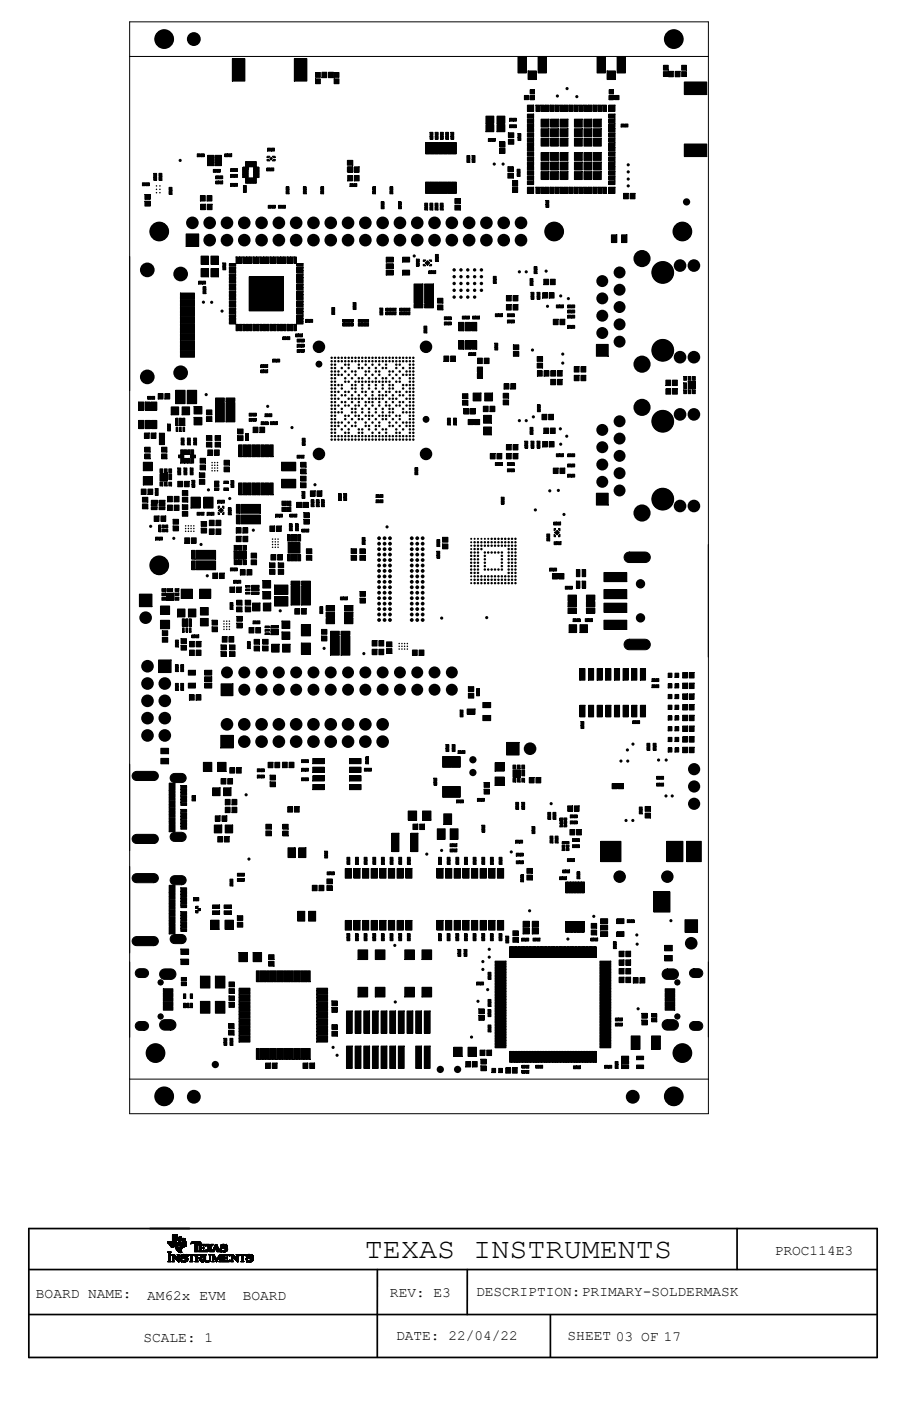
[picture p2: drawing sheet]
<svg xmlns="http://www.w3.org/2000/svg" width="279mm" height="432mm" viewBox="0 0 279 432" stroke-linecap="round" stroke-linejoin="round" font-family="sans-serif">
<defs><g id="words">
<text font-size="8.8" x="112.5" y="387.8">TEXAS INSTRUMENTS</text>
<g font-size="4.4">
<text x="239" y="386.7">PROC114E3</text>
<text x="11.1" y="400">BOARD NAME:</text>
<text x="45.4" y="400.7">AM62x EVM</text>
<text x="74.9" y="400.7">BOARD</text>
<text x="120.3" y="399.6">REV: E3</text>
<text x="146.8" y="399.4">DESCRIPTION:PRIMARY-SOLDERMASK</text>
<text x="44.3" y="413.6">SCALE: 1</text>
<text x="122.2" y="413">DATE: 22/04/22</text>
<text x="175" y="413.2">SHEET 03 OF 17</text>
</g>
</g></defs>
<g fill="#000">
<path d="M71.6 18.1h3.9v6.9h-3.9z" fill-rule="evenodd"/>
<path d="M90.8 18.1h3.8v6.9h-3.8z" fill-rule="evenodd"/>
<path d="M97.3 24.3h1.5v1.5h-1.5z" fill-rule="evenodd"/>
<path d="M97.3 22.4h1.5v1.5h-1.5z" fill-rule="evenodd"/>
<path d="M99.3 22.3h1.5v1.6h-1.5z" fill-rule="evenodd"/>
<path d="M101.3 22.3h1.5v1.6h-1.5z" fill-rule="evenodd"/>
<path d="M103 24.3h1.5v1.5h-1.5z" fill-rule="evenodd"/>
<path d="M103 22.4h1.5v1.5h-1.5z" fill-rule="evenodd"/>
<path d="M149.9 35.8h2.4v2.2h-2.4z" fill-rule="evenodd"/>
<path d="M153.3 35.8h2.4v2.2h-2.4z" fill-rule="evenodd"/>
<path d="M157.1 36.4h1v1h-1z" fill-rule="evenodd"/>
<path d="M157.1 38.4h1v.9h-1z" fill-rule="evenodd"/>
<path d="M158.3 36.4h1v1h-1z" fill-rule="evenodd"/>
<path d="M158.3 38.4h1v.9h-1z" fill-rule="evenodd"/>
<path d="M159.7 17.4h2.6v5.1h-2.6z" fill-rule="evenodd"/>
<path d="M161.7 29.4h1.3v1.3h-1.3z" fill-rule="evenodd"/>
<path d="M162.6 32.4h2v1.9h-2z" fill-rule="evenodd"/>
<path d="M162.6 35.2h2v1.1h-2z" fill-rule="evenodd"/>
<path d="M162.6 36.6h2v1.2h-2z" fill-rule="evenodd"/>
<path d="M162.6 38.1h2v1.2h-2z" fill-rule="evenodd"/>
<path d="M162.9 21.9h2.5v2.6h-2.5z" fill-rule="evenodd"/>
<path d="M163.5 27.6h1.3v1.3h-1.3z" fill-rule="evenodd"/>
<path d="M163.5 29.4h1.3v1.3h-1.3z" fill-rule="evenodd"/>
<path d="M163.5 29.4h1.3v1.3h-1.3z" fill-rule="evenodd"/>
<path d="M165.3 32.4h1.1v1.9h-1.1z" fill-rule="evenodd"/>
<path d="M165.9 17.4h2.6v5.1h-2.6z" fill-rule="evenodd"/>
<path d="M166.8 32.4h1.1v1.9h-1.1z" fill-rule="evenodd"/>
<path d="M166.9 36.7h2.4v2.5h-2.4z" fill-rule="evenodd"/>
<path d="M168.2 32.4h1.2v1.9h-1.2z" fill-rule="evenodd"/>
<path d="M169.7 32.4h1.2v1.9h-1.2z" fill-rule="evenodd"/>
<path d="M169.8 36.7h2.4v2.5h-2.4z" fill-rule="evenodd"/>
<path d="M171.2 32.4h1.1v1.9h-1.1z" fill-rule="evenodd"/>
<path d="M172.6 32.4h1.2v1.9h-1.2z" fill-rule="evenodd"/>
<path d="M172.7 36.7h2.5v2.5h-2.5z" fill-rule="evenodd"/>
<path d="M174.1 32.4h1.2v1.9h-1.2z" fill-rule="evenodd"/>
<path d="M175.6 32.4h1.1v1.9h-1.1z" fill-rule="evenodd"/>
<path d="M177 32.4h1.2v1.9h-1.2z" fill-rule="evenodd"/>
<path d="M177.1 36.7h2.5v2.5h-2.5z" fill-rule="evenodd"/>
<path d="M178.5 32.4h1.2v1.9h-1.2z" fill-rule="evenodd"/>
<path d="M180 32.4h1.1v1.9h-1.1z" fill-rule="evenodd"/>
<path d="M180.1 36.7h2.4v2.5h-2.4z" fill-rule="evenodd"/>
<path d="M181.4 32.4h1.2v1.9h-1.2z" fill-rule="evenodd"/>
<path d="M182.9 32.4h1.2v1.9h-1.2z" fill-rule="evenodd"/>
<path d="M183 36.7h2.4v2.5h-2.4z" fill-rule="evenodd"/>
<path d="M184.1 17.4h2.6v5.1h-2.6z" fill-rule="evenodd"/>
<path d="M184.4 32.4h1.1v1.9h-1.1z" fill-rule="evenodd"/>
<path d="M185.9 32.4h1.1v1.9h-1.1z" fill-rule="evenodd"/>
<path d="M187.2 21.9h2.6v2.6h-2.6z" fill-rule="evenodd"/>
<path d="M187.7 32.4h2v1.9h-2z" fill-rule="evenodd"/>
<path d="M187.7 35.2h2v1.1h-2z" fill-rule="evenodd"/>
<path d="M187.7 36.6h2v1.2h-2z" fill-rule="evenodd"/>
<path d="M187.7 38.1h2v1.2h-2z" fill-rule="evenodd"/>
<path d="M187.9 27.6h1.2v1.3h-1.2z" fill-rule="evenodd"/>
<path d="M187.9 29.4h1.2v1.3h-1.2z" fill-rule="evenodd"/>
<path d="M187.9 29.4h1.2v1.3h-1.2z" fill-rule="evenodd"/>
<path d="M189.6 29.4h1.3v1.3h-1.3z" fill-rule="evenodd"/>
<path d="M190.3 17.4h2.6v5.1h-2.6z" fill-rule="evenodd"/>
<path d="M191.5 38.2h1v.9h-1z" fill-rule="evenodd"/>
<path d="M192.7 38.2h1v.9h-1z" fill-rule="evenodd"/>
<path d="M204.6 20.1h1.5v1.5h-1.5z" fill-rule="evenodd"/>
<path d="M204.6 22.1h1.5v1.5h-1.5z" fill-rule="evenodd"/>
<path d="M206.2 22h1.5v1.7h-1.5z" fill-rule="evenodd"/>
<path d="M208.2 22h1.5v1.7h-1.5z" fill-rule="evenodd"/>
<path d="M210.2 20.1h1.5v1.5h-1.5z" fill-rule="evenodd"/>
<path d="M210.2 22.1h1.5v1.5h-1.5z" fill-rule="evenodd"/>
<path d="M211 25.3h7v3.8h-7z" fill-rule="evenodd"/>
<path d="M43.9 56.3h1v.9h-1z" fill-rule="evenodd"/>
<path d="M45.1 56.3h1v.9h-1z" fill-rule="evenodd"/>
<path d="M47.4 54.6h.9v1h-.9z" fill-rule="evenodd"/>
<path d="M47.4 53.4h.9v1h-.9z" fill-rule="evenodd"/>
<path d="M49 53.4h.9v1h-.9z" fill-rule="evenodd"/>
<path d="M49 54.6h.9v1h-.9z" fill-rule="evenodd"/>
<path d="M52.1 57.7h.9v1h-.9z" fill-rule="evenodd"/>
<path d="M52.1 58.9h.9v1h-.9z" fill-rule="evenodd"/>
<path d="M60.8 47.4h1v.9h-1z" fill-rule="evenodd"/>
<path d="M62 47.4h1v.9h-1z" fill-rule="evenodd"/>
<path d="M64 50.4h2v.7h-2z" fill-rule="evenodd"/>
<path d="M64 49.6h2v.6h-2z" fill-rule="evenodd"/>
<path d="M64 48.7h2v.7h-2z" fill-rule="evenodd"/>
<path d="M64 47.9h2v.6h-2z" fill-rule="evenodd"/>
<path d="M65.8 52.2h.9v.9h-.9z" fill-rule="evenodd"/>
<path d="M66.3 50.4h2v.7h-2z" fill-rule="evenodd"/>
<path d="M66.3 49.6h2v.6h-2z" fill-rule="evenodd"/>
<path d="M66.3 48.7h2v.7h-2z" fill-rule="evenodd"/>
<path d="M66.3 47.9h2v.6h-2z" fill-rule="evenodd"/>
<path d="M66.5 55.8h1v.9h-1z" fill-rule="evenodd"/>
<path d="M66.5 54.2h1v.9h-1z" fill-rule="evenodd"/>
<path d="M67 52.2h.9v.9h-.9z" fill-rule="evenodd"/>
<path d="M67.7 55.8h1v.9h-1z" fill-rule="evenodd"/>
<path d="M67.7 54.2h1v.9h-1z" fill-rule="evenodd"/>
<path d="M69.3 47.4h1v.9h-1z" fill-rule="evenodd"/>
<path d="M70.5 47.4h1v.9h-1z" fill-rule="evenodd"/>
<path d="M71.1 56.5h1v.9h-1z" fill-rule="evenodd"/>
<path d="M71.1 51.9h1v1h-1z" fill-rule="evenodd"/>
<path d="M71.1 53.8h1v.9h-1z" fill-rule="evenodd"/>
<path d="M72.3 56.5h.9v.9h-.9z" fill-rule="evenodd"/>
<path d="M72.3 51.9h.9v1h-.9z" fill-rule="evenodd"/>
<path d="M72.3 53.8h.9v.9h-.9z" fill-rule="evenodd"/>
<path d="M74.9 51.5h1.7v.7h-1.7z" fill-rule="evenodd"/>
<path d="M74.9 54.1h1.5v.6h-1.5z" fill-rule="evenodd"/>
<path d="M74.9 53.2h1.5v.7h-1.5z" fill-rule="evenodd"/>
<path d="M74.9 52.4h1.5v.6h-1.5z" fill-rule="evenodd"/>
<path d="M75.1 58.4h.9v.9h-.9z" fill-rule="evenodd"/>
<path d="M75.1 57.2h.9v.9h-.9z" fill-rule="evenodd"/>
<path d="M75.8 49.8h.6v1.6h-.6z" fill-rule="evenodd"/>
<path d="M75.8 54.9h.6v1.5h-.6z" fill-rule="evenodd"/>
<path d="M76.6 49.8h.7v1.6h-.7z" fill-rule="evenodd"/>
<path d="M76.6 54.9h.7v1.5h-.7z" fill-rule="evenodd"/>
<path d="M77.4 49.8h.7v1.6h-.7z" fill-rule="evenodd"/>
<path d="M77.4 54.9h.7v1.5h-.7z" fill-rule="evenodd"/>
<path d="M78.3 49.8h.7v1.6h-.7z" fill-rule="evenodd"/>
<path d="M78.3 54.9h.7v1.5h-.7z" fill-rule="evenodd"/>
<path d="M78.3 51.5h1.5v.7h-1.5z" fill-rule="evenodd"/>
<path d="M78.3 52.4h1.5v.6h-1.5z" fill-rule="evenodd"/>
<path d="M78.3 53.2h1.5v.7h-1.5z" fill-rule="evenodd"/>
<path d="M78.3 54.1h1.5v.6h-1.5z" fill-rule="evenodd"/>
<path d="M82.3 51.8h1v.9h-1z" fill-rule="evenodd"/>
<path d="M82.4 49.2l.5-.1 .3 .5h-.7z" fill-rule="evenodd"/>
<path d="M82.4 48.2l.8 .1-.3 .3h-.4z" fill-rule="evenodd"/>
<path d="M82.5 45.7h1v.9h-1z" fill-rule="evenodd"/>
<path d="M83.5 51.8h.9v.9h-.9z" fill-rule="evenodd"/>
<path d="M83.6 48.5l.4 .4-.4 .3-.4-.3z" fill-rule="evenodd"/>
<path d="M83.7 45.7h.9v.9h-.9z" fill-rule="evenodd"/>
<path d="M84 48.2h.8l.1 .3-.6 .1z" fill-rule="evenodd"/>
<path d="M84 49.5l.3-.4 .6 .2-.1 .3z" fill-rule="evenodd"/>
<path d="M88.2 57.6h.9v.9h-.9z" fill-rule="evenodd"/>
<path d="M88.2 58.8h.9v.9h-.9z" fill-rule="evenodd"/>
<path d="M93.6 57.6h.9v.9h-.9z" fill-rule="evenodd"/>
<path d="M93.6 58.8h.9v.9h-.9z" fill-rule="evenodd"/>
<path d="M98.9 57.6h.9v.9h-.9z" fill-rule="evenodd"/>
<path d="M98.9 58.8h.9v.9h-.9z" fill-rule="evenodd"/>
<path d="M107.1 49.4h1.7v1.5h-1.7z" fill-rule="evenodd"/>
<path d="M107.1 51.5h1.7v1.5h-1.7z" fill-rule="evenodd"/>
<path d="M107.2 54.1h1.5v1.7h-1.5z" fill-rule="evenodd"/>
<path d="M107.2 51.4h1.5v1.7h-1.5z" fill-rule="evenodd"/>
<path d="M107.9 56.6h1v.9h-1z" fill-rule="evenodd"/>
<path d="M109.1 56.6h.9v.9h-.9z" fill-rule="evenodd"/>
<path d="M109.3 54.1h1.5v1.7h-1.5z" fill-rule="evenodd"/>
<path d="M109.3 51.4h1.5v1.7h-1.5z" fill-rule="evenodd"/>
<path d="M114.9 57.6h.9v.9h-.9z" fill-rule="evenodd"/>
<path d="M114.9 58.8h.9v.9h-.9z" fill-rule="evenodd"/>
<path d="M120.2 57.6h.9v.9h-.9z" fill-rule="evenodd"/>
<path d="M120.2 58.8h.9v.9h-.9z" fill-rule="evenodd"/>
<path d="M131.3 56.2h1.2v3.3h-1.2z" fill-rule="evenodd"/>
<path d="M131.3 44h1.2v3.3h-1.2z" fill-rule="evenodd"/>
<path d="M132.6 42h.9v.9h-.9z" fill-rule="evenodd"/>
<path d="M132.6 40.8h.9v.9h-.9z" fill-rule="evenodd"/>
<path d="M132.7 56.2h1.1v3.3h-1.1z" fill-rule="evenodd"/>
<path d="M132.7 44h1.1v3.3h-1.1z" fill-rule="evenodd"/>
<path d="M134 56.2h1.2v3.3h-1.2z" fill-rule="evenodd"/>
<path d="M134 44h1.2v3.3h-1.2z" fill-rule="evenodd"/>
<path d="M134.2 42h.9v.9h-.9z" fill-rule="evenodd"/>
<path d="M134.2 40.8h.9v.9h-.9z" fill-rule="evenodd"/>
<path d="M135.4 56.2h1.2v3.3h-1.2z" fill-rule="evenodd"/>
<path d="M135.4 44h1.2v3.3h-1.2z" fill-rule="evenodd"/>
<path d="M135.8 42h.9v.9h-.9z" fill-rule="evenodd"/>
<path d="M135.8 40.8h.9v.9h-.9z" fill-rule="evenodd"/>
<path d="M136.8 56.2h1.1v3.3h-1.1z" fill-rule="evenodd"/>
<path d="M136.8 44h1.1v3.3h-1.1z" fill-rule="evenodd"/>
<path d="M137.4 40.8h.9v.9h-.9z" fill-rule="evenodd"/>
<path d="M137.4 42h.9v.9h-.9z" fill-rule="evenodd"/>
<path d="M138.1 56.2h1.2v3.3h-1.2z" fill-rule="evenodd"/>
<path d="M138.1 44h1.2v3.3h-1.2z" fill-rule="evenodd"/>
<path d="M139 42h.9v.9h-.9z" fill-rule="evenodd"/>
<path d="M139 40.8h.9v.9h-.9z" fill-rule="evenodd"/>
<path d="M139.5 56.2h1.2v3.3h-1.2z" fill-rule="evenodd"/>
<path d="M139.5 44h1.2v3.3h-1.2z" fill-rule="evenodd"/>
<path d="M144 47.9h.9v1h-.9z" fill-rule="evenodd"/>
<path d="M144 49.1h.9v1h-.9z" fill-rule="evenodd"/>
<path d="M145.6 49.1h.9v1h-.9z" fill-rule="evenodd"/>
<path d="M145.6 47.9h.9v1h-.9z" fill-rule="evenodd"/>
<path d="M149.9 38.4h2.4v2.2h-2.4z" fill-rule="evenodd"/>
<path d="M150.6 42.7h1v.9h-1z" fill-rule="evenodd"/>
<path d="M151.8 42.7h.9v.9h-.9z" fill-rule="evenodd"/>
<path d="M153.3 38.4h2.4v2.2h-2.4z" fill-rule="evenodd"/>
<path d="M154.2 45.7h1.5v1.6h-1.5z" fill-rule="evenodd"/>
<path d="M154.2 43.7h1.5v1.6h-1.5z" fill-rule="evenodd"/>
<path d="M156.6 51.4h1.7v1.5h-1.7z" fill-rule="evenodd"/>
<path d="M156.6 53.4h1.7v1.5h-1.7z" fill-rule="evenodd"/>
<path d="M156.8 43h1.7v1.5h-1.7z" fill-rule="evenodd"/>
<path d="M156.8 40.9h1.7v1.5h-1.7z" fill-rule="evenodd"/>
<path d="M158.1 55.7h1.5v1.6h-1.5z" fill-rule="evenodd"/>
<path d="M158.1 57.6h1.5v1.6h-1.5z" fill-rule="evenodd"/>
<path d="M159.5 52.2h.9v.9h-.9z" fill-rule="evenodd"/>
<path d="M159.5 53.3h.9v1h-.9z" fill-rule="evenodd"/>
<path d="M159.7 42.4h.9v.9h-.9z" fill-rule="evenodd"/>
<path d="M159.7 41.2h.9v.9h-.9z" fill-rule="evenodd"/>
<path d="M162.6 57.7h2v1.9h-2z" fill-rule="evenodd"/>
<path d="M162.6 39.6h2v1.1h-2z" fill-rule="evenodd"/>
<path d="M162.6 41h2v1.2h-2z" fill-rule="evenodd"/>
<path d="M162.6 42.5h2v1.2h-2z" fill-rule="evenodd"/>
<path d="M162.6 44h2v1.1h-2z" fill-rule="evenodd"/>
<path d="M162.6 45.4h2v1.2h-2z" fill-rule="evenodd"/>
<path d="M162.6 46.9h2v1.2h-2z" fill-rule="evenodd"/>
<path d="M162.6 48.4h2v1.2h-2z" fill-rule="evenodd"/>
<path d="M162.6 49.8h2v1.2h-2z" fill-rule="evenodd"/>
<path d="M162.6 51.3h2v1.2h-2z" fill-rule="evenodd"/>
<path d="M162.6 52.8h2v1.2h-2z" fill-rule="evenodd"/>
<path d="M162.6 54.3h2v1.1h-2z" fill-rule="evenodd"/>
<path d="M162.6 55.7h2v1.2h-2z" fill-rule="evenodd"/>
<path d="M165.3 57.7h1.1v1.9h-1.1z" fill-rule="evenodd"/>
<path d="M166.8 57.7h1.1v1.9h-1.1z" fill-rule="evenodd"/>
<path d="M166.9 42.6h2.4v2.4h-2.4z" fill-rule="evenodd"/>
<path d="M166.9 39.7h2.4v2.4h-2.4z" fill-rule="evenodd"/>
<path d="M166.9 52.9h2.4v2.4h-2.4z" fill-rule="evenodd"/>
<path d="M166.9 50h2.4v2.4h-2.4z" fill-rule="evenodd"/>
<path d="M166.9 47h2.4v2.4h-2.4z" fill-rule="evenodd"/>
<path d="M168.2 57.7h1.2v1.9h-1.2z" fill-rule="evenodd"/>
<path d="M169.7 57.7h1.2v1.9h-1.2z" fill-rule="evenodd"/>
<path d="M169.8 42.6h2.4v2.4h-2.4z" fill-rule="evenodd"/>
<path d="M169.8 39.7h2.4v2.4h-2.4z" fill-rule="evenodd"/>
<path d="M169.8 52.9h2.4v2.4h-2.4z" fill-rule="evenodd"/>
<path d="M169.8 47h2.4v2.4h-2.4z" fill-rule="evenodd"/>
<path d="M169.8 50h2.4v2.4h-2.4z" fill-rule="evenodd"/>
<path d="M171.2 57.7h1.1v1.9h-1.1z" fill-rule="evenodd"/>
<path d="M172.6 57.7h1.2v1.9h-1.2z" fill-rule="evenodd"/>
<path d="M172.7 42.6h2.5v2.4h-2.5z" fill-rule="evenodd"/>
<path d="M172.7 39.7h2.5v2.4h-2.5z" fill-rule="evenodd"/>
<path d="M172.7 52.9h2.5v2.4h-2.5z" fill-rule="evenodd"/>
<path d="M172.7 47h2.5v2.4h-2.5z" fill-rule="evenodd"/>
<path d="M172.7 50h2.5v2.4h-2.5z" fill-rule="evenodd"/>
<path d="M174.1 57.7h1.2v1.9h-1.2z" fill-rule="evenodd"/>
<path d="M175.6 57.7h1.1v1.9h-1.1z" fill-rule="evenodd"/>
<path d="M177 57.7h1.2v1.9h-1.2z" fill-rule="evenodd"/>
<path d="M177.1 42.6h2.5v2.4h-2.5z" fill-rule="evenodd"/>
<path d="M177.1 39.7h2.5v2.4h-2.5z" fill-rule="evenodd"/>
<path d="M177.1 47h2.5v2.4h-2.5z" fill-rule="evenodd"/>
<path d="M177.1 50h2.5v2.4h-2.5z" fill-rule="evenodd"/>
<path d="M177.1 52.9h2.5v2.4h-2.5z" fill-rule="evenodd"/>
<path d="M178.5 57.7h1.2v1.9h-1.2z" fill-rule="evenodd"/>
<path d="M180 57.7h1.1v1.9h-1.1z" fill-rule="evenodd"/>
<path d="M180.1 42.6h2.4v2.4h-2.4z" fill-rule="evenodd"/>
<path d="M180.1 39.7h2.4v2.4h-2.4z" fill-rule="evenodd"/>
<path d="M180.1 47h2.4v2.4h-2.4z" fill-rule="evenodd"/>
<path d="M180.1 50h2.4v2.4h-2.4z" fill-rule="evenodd"/>
<path d="M180.1 52.9h2.4v2.4h-2.4z" fill-rule="evenodd"/>
<path d="M181.4 57.7h1.2v1.9h-1.2z" fill-rule="evenodd"/>
<path d="M182.9 57.7h1.2v1.9h-1.2z" fill-rule="evenodd"/>
<path d="M183 42.6h2.4v2.4h-2.4z" fill-rule="evenodd"/>
<path d="M183 39.7h2.4v2.4h-2.4z" fill-rule="evenodd"/>
<path d="M183 47h2.4v2.4h-2.4z" fill-rule="evenodd"/>
<path d="M183 50h2.4v2.4h-2.4z" fill-rule="evenodd"/>
<path d="M183 52.9h2.4v2.4h-2.4z" fill-rule="evenodd"/>
<path d="M184.4 57.7h1.1v1.9h-1.1z" fill-rule="evenodd"/>
<path d="M185.9 57.7h1.1v1.9h-1.1z" fill-rule="evenodd"/>
<path d="M187.7 57.7h2v1.9h-2z" fill-rule="evenodd"/>
<path d="M187.7 39.6h2v1.1h-2z" fill-rule="evenodd"/>
<path d="M187.7 41h2v1.2h-2z" fill-rule="evenodd"/>
<path d="M187.7 42.5h2v1.2h-2z" fill-rule="evenodd"/>
<path d="M187.7 44h2v1.1h-2z" fill-rule="evenodd"/>
<path d="M187.7 45.4h2v1.2h-2z" fill-rule="evenodd"/>
<path d="M187.7 46.9h2v1.2h-2z" fill-rule="evenodd"/>
<path d="M187.7 48.4h2v1.2h-2z" fill-rule="evenodd"/>
<path d="M187.7 49.8h2v1.2h-2z" fill-rule="evenodd"/>
<path d="M187.7 51.3h2v1.2h-2z" fill-rule="evenodd"/>
<path d="M187.7 52.8h2v1.2h-2z" fill-rule="evenodd"/>
<path d="M187.7 54.3h2v1.1h-2z" fill-rule="evenodd"/>
<path d="M187.7 55.7h2v1.2h-2z" fill-rule="evenodd"/>
<path d="M211 44.4h7v3.9h-7z" fill-rule="evenodd"/>
<path d="M44.7 62h1.7v1.5h-1.7z" fill-rule="evenodd"/>
<path d="M44.7 60h1.7v1.5h-1.7z" fill-rule="evenodd"/>
<path d="M57.4 72.1h3.9v3.9h-3.9z" fill-rule="evenodd"/>
<path d="M61.8 60.3h1.5v1.7h-1.5z" fill-rule="evenodd"/>
<path d="M61.8 62.9h1.6v1.7h-1.6z" fill-rule="evenodd"/>
<path d="M63.9 60.3h1.5v1.7h-1.5z" fill-rule="evenodd"/>
<path d="M63.9 62.9h1.5v1.7h-1.5z" fill-rule="evenodd"/>
<path d="M82.7 63.3h1v.9h-1z" fill-rule="evenodd"/>
<path d="M83.9 63.3h1v.9h-1z" fill-rule="evenodd"/>
<path d="M85.9 63.3h.9v.9h-.9z" fill-rule="evenodd"/>
<path d="M87.1 63.3h.9v.9h-.9z" fill-rule="evenodd"/>
<path d="M117.6 63.4h.9v.9h-.9z" fill-rule="evenodd"/>
<path d="M117.6 62.2h.9v1h-.9z" fill-rule="evenodd"/>
<path d="M122.9 63.4h.9v.9h-.9z" fill-rule="evenodd"/>
<path d="M122.9 62.2h.9v1h-.9z" fill-rule="evenodd"/>
<path d="M131 62.6h.9v1h-.9z" fill-rule="evenodd"/>
<path d="M131 63.8h.9v.9h-.9z" fill-rule="evenodd"/>
<path d="M132.6 62.6h.9v1h-.9z" fill-rule="evenodd"/>
<path d="M132.6 63.8h.9v.9h-.9z" fill-rule="evenodd"/>
<path d="M134.2 62.6h.9v1h-.9z" fill-rule="evenodd"/>
<path d="M134.2 63.8h.9v.9h-.9z" fill-rule="evenodd"/>
<path d="M134.3 78.4h.9v1h-.9z" fill-rule="evenodd"/>
<path d="M135.8 62.6h.9v1h-.9z" fill-rule="evenodd"/>
<path d="M135.8 63.8h.9v.9h-.9z" fill-rule="evenodd"/>
<path d="M140.3 61.2h1.6v1.5h-1.6z" fill-rule="evenodd"/>
<path d="M140.3 63.2h1.6v1.5h-1.6z" fill-rule="evenodd"/>
<path d="M168.3 63h.9v.9h-.9z" fill-rule="evenodd"/>
<path d="M168.3 61.8h.9v.9h-.9z" fill-rule="evenodd"/>
<path d="M188.6 72.4h1.6v2.4h-1.6z" fill-rule="evenodd"/>
<path d="M191.7 72.4h1.6v2.4h-1.6z" fill-rule="evenodd"/>
<path d="M192.3 59.6h1.5v1.7h-1.5z" fill-rule="evenodd"/>
<path d="M194.3 59.6h1.5v1.7h-1.5z" fill-rule="evenodd"/>
<path d="M55.6 90.3h4.4v.9h-4.4z" fill-rule="evenodd"/>
<path d="M55.6 91.4h4.4v.9h-4.4z" fill-rule="evenodd"/>
<path d="M55.6 92.4h4.4v.9h-4.4z" fill-rule="evenodd"/>
<path d="M55.6 93.5h4.4v.9h-4.4z" fill-rule="evenodd"/>
<path d="M55.6 94.5h4.4v.9h-4.4z" fill-rule="evenodd"/>
<path d="M55.6 95.6h4.4v.9h-4.4z" fill-rule="evenodd"/>
<path d="M55.6 96.6h4.4v.9h-4.4z" fill-rule="evenodd"/>
<path d="M55.6 97.7h4.4v.9h-4.4z" fill-rule="evenodd"/>
<path d="M55.6 98.7h4.4v.9h-4.4z" fill-rule="evenodd"/>
<path d="M61.3 86.7h.9v.9h-.9z" fill-rule="evenodd"/>
<path d="M62 82.8h2.3v2.5h-2.3z" fill-rule="evenodd"/>
<path d="M62 78.9h2.3v2.5h-2.3z" fill-rule="evenodd"/>
<path d="M62.4 86.7h1v.9h-1z" fill-rule="evenodd"/>
<path d="M62.6 88.4h.9v.9h-.9z" fill-rule="evenodd"/>
<path d="M62.6 89.6h.9v.9h-.9z" fill-rule="evenodd"/>
<path d="M65 78.9h2.4v2.5h-2.4z" fill-rule="evenodd"/>
<path d="M65 82.8h2.4v2.5h-2.4z" fill-rule="evenodd"/>
<path d="M68.7 82.2h.9v1h-.9z" fill-rule="evenodd"/>
<path d="M68.7 81h.9v1h-.9z" fill-rule="evenodd"/>
<path d="M70.7 99.1h2v.8h-2z" fill-rule="evenodd"/>
<path d="M70.7 98.1h2v.7h-2z" fill-rule="evenodd"/>
<path d="M70.7 97h2v.8h-2z" fill-rule="evenodd"/>
<path d="M70.7 96h2v.7h-2z" fill-rule="evenodd"/>
<path d="M70.7 94.9h2v.8h-2z" fill-rule="evenodd"/>
<path d="M70.7 93.9h2v.7h-2z" fill-rule="evenodd"/>
<path d="M70.7 92.8h2v.8h-2z" fill-rule="evenodd"/>
<path d="M70.7 91.8h2v.7h-2z" fill-rule="evenodd"/>
<path d="M70.7 90.7h2v.8h-2z" fill-rule="evenodd"/>
<path d="M70.7 89.7h2v.7h-2z" fill-rule="evenodd"/>
<path d="M70.7 88.6h2v.8h-2z" fill-rule="evenodd"/>
<path d="M70.7 87.6h2v.7h-2z" fill-rule="evenodd"/>
<path d="M70.7 86.5h2v.8h-2z" fill-rule="evenodd"/>
<path d="M70.7 85.5h2v.7h-2z" fill-rule="evenodd"/>
<path d="M70.7 84.4h2v.8h-2z" fill-rule="evenodd"/>
<path d="M70.7 83.4h2v.7h-2z" fill-rule="evenodd"/>
<path d="M70.7 82.3h2v.8h-2z" fill-rule="evenodd"/>
<path d="M70.7 81.3h2v.7h-2z" fill-rule="evenodd"/>
<path d="M72.8 79.2h.7v2h-.7z" fill-rule="evenodd"/>
<path d="M73.9 79.2h.7v2h-.7z" fill-rule="evenodd"/>
<path d="M74.9 79.2h.7v2h-.7z" fill-rule="evenodd"/>
<path d="M75.9 79.2h.8v2h-.8z" fill-rule="evenodd"/>
<path d="M76.8 85.3h10.6v10.5h-10.6z" fill-rule="evenodd"/>
<path d="M77 79.2h.7v2h-.7z" fill-rule="evenodd"/>
<path d="M78 79.2h.8v2h-.8z" fill-rule="evenodd"/>
<path d="M79.1 79.2h.7v2h-.7z" fill-rule="evenodd"/>
<path d="M80.1 79.2h.8v2h-.8z" fill-rule="evenodd"/>
<path d="M81.2 79.2h.7v2h-.7z" fill-rule="evenodd"/>
<path d="M82.2 79.2h.8v2h-.8z" fill-rule="evenodd"/>
<path d="M83.3 79.2h.7v2h-.7z" fill-rule="evenodd"/>
<path d="M84.3 79.2h.8v2h-.8z" fill-rule="evenodd"/>
<path d="M85.4 79.2h.7v2h-.7z" fill-rule="evenodd"/>
<path d="M86.4 79.2h.8v2h-.8z" fill-rule="evenodd"/>
<path d="M87.5 79.2h.7v2h-.7z" fill-rule="evenodd"/>
<path d="M88.5 79.2h.8v2h-.8z" fill-rule="evenodd"/>
<path d="M89.6 79.2h.7v2h-.7z" fill-rule="evenodd"/>
<path d="M90.6 79.2h.8v2h-.8z" fill-rule="evenodd"/>
<path d="M91.5 81.3h2v.7h-2z" fill-rule="evenodd"/>
<path d="M91.5 82.3h2v.8h-2z" fill-rule="evenodd"/>
<path d="M91.5 83.4h2v.7h-2z" fill-rule="evenodd"/>
<path d="M91.5 84.4h2v.8h-2z" fill-rule="evenodd"/>
<path d="M91.5 85.5h2v.7h-2z" fill-rule="evenodd"/>
<path d="M91.5 86.5h2v.8h-2z" fill-rule="evenodd"/>
<path d="M91.5 87.6h2v.7h-2z" fill-rule="evenodd"/>
<path d="M91.5 88.6h2v.8h-2z" fill-rule="evenodd"/>
<path d="M91.5 89.7h2v.7h-2z" fill-rule="evenodd"/>
<path d="M91.5 90.7h2v.8h-2z" fill-rule="evenodd"/>
<path d="M91.5 91.8h2v.7h-2z" fill-rule="evenodd"/>
<path d="M91.5 92.8h2v.8h-2z" fill-rule="evenodd"/>
<path d="M91.5 93.9h2v.7h-2z" fill-rule="evenodd"/>
<path d="M91.5 94.9h2v.8h-2z" fill-rule="evenodd"/>
<path d="M91.5 96h2v.7h-2z" fill-rule="evenodd"/>
<path d="M91.5 97h2v.8h-2z" fill-rule="evenodd"/>
<path d="M91.5 98.1h2v.7h-2z" fill-rule="evenodd"/>
<path d="M91.5 99.1h2v.8h-2z" fill-rule="evenodd"/>
<path d="M94.3 98.4h1v1h-1z" fill-rule="evenodd"/>
<path d="M95.5 98.4h.9v1h-.9z" fill-rule="evenodd"/>
<path d="M102.3 94.8h.9v.9h-.9z" fill-rule="evenodd"/>
<path d="M102.3 96h.9v.9h-.9z" fill-rule="evenodd"/>
<path d="M105.7 98.5h.7v.9h-.7z" fill-rule="evenodd"/>
<path d="M106.5 98.5h.7v.9h-.7z" fill-rule="evenodd"/>
<path d="M107.4 98.5h.6v.9h-.6z" fill-rule="evenodd"/>
<path d="M108.2 98.5h.7v.9h-.7z" fill-rule="evenodd"/>
<path d="M108.9 94.4h.9v1h-.9z" fill-rule="evenodd"/>
<path d="M108.9 93.3h.9v.9h-.9z" fill-rule="evenodd"/>
<path d="M110.5 98.5h.6v.9h-.6z" fill-rule="evenodd"/>
<path d="M111.3 98.5h.7v.9h-.7z" fill-rule="evenodd"/>
<path d="M112.2 98.5h.6v.9h-.6z" fill-rule="evenodd"/>
<path d="M113 98.5h.7v.9h-.7z" fill-rule="evenodd"/>
<path d="M117.2 96.1h.9v1h-.9z" fill-rule="evenodd"/>
<path d="M117.2 95h.9v.9h-.9z" fill-rule="evenodd"/>
<path d="M119 96.2h.6v.8h-.6z" fill-rule="evenodd"/>
<path d="M119 95h.6v.9h-.6z" fill-rule="evenodd"/>
<path d="M119.1 83.3h2.2v1.5h-2.2z" fill-rule="evenodd"/>
<path d="M119.1 81.3h2.2v1.5h-2.2z" fill-rule="evenodd"/>
<path d="M119.1 79.3h2.2v1.5h-2.2z" fill-rule="evenodd"/>
<path d="M119.8 96.2h.7v.8h-.7z" fill-rule="evenodd"/>
<path d="M119.8 95h.7v.9h-.7z" fill-rule="evenodd"/>
<path d="M120.7 96.2h.6v.8h-.6z" fill-rule="evenodd"/>
<path d="M120.7 95h.6v.9h-.6z" fill-rule="evenodd"/>
<path d="M121.5 96.2h.6v.8h-.6z" fill-rule="evenodd"/>
<path d="M121.5 95h.6v.9h-.6z" fill-rule="evenodd"/>
<path d="M123.2 96.2h.7v.8h-.7z" fill-rule="evenodd"/>
<path d="M123.2 95h.7v.9h-.7z" fill-rule="evenodd"/>
<path d="M124.1 96.2h.6v.8h-.6z" fill-rule="evenodd"/>
<path d="M124.1 95h.6v.9h-.6z" fill-rule="evenodd"/>
<path d="M124.1 79.3h2.2v1.5h-2.2z" fill-rule="evenodd"/>
<path d="M124.1 83.3h2.2v1.5h-2.2z" fill-rule="evenodd"/>
<path d="M124.9 96.2h.7v.8h-.7z" fill-rule="evenodd"/>
<path d="M124.9 95h.7v.9h-.7z" fill-rule="evenodd"/>
<path d="M125.8 96.2h.6v.8h-.6z" fill-rule="evenodd"/>
<path d="M125.8 95h.6v.9h-.6z" fill-rule="evenodd"/>
<path d="M127.7 93.8h2.7v1.1h-2.7z" fill-rule="evenodd"/>
<path d="M127.7 87.5h2.7v6h-2.7z" fill-rule="evenodd"/>
<path d="M128.4 81h.9v1h-.9z" fill-rule="evenodd"/>
<path d="M128.4 79.9h.9v.9h-.9z" fill-rule="evenodd"/>
<path d="M130.5 80.1l.8 .1-.4 .4h-.4z" fill-rule="evenodd"/>
<path d="M130.5 81.5h.4l.4 .4h-.8z" fill-rule="evenodd"/>
<path d="M130.9 93.8h2.8v1.1h-2.8z" fill-rule="evenodd"/>
<path d="M130.9 87.5h2.8v6h-2.8z" fill-rule="evenodd"/>
<path d="M131.8 80.3l.7 .7-.7 .7-.7-.7z" fill-rule="evenodd"/>
<path d="M132.2 83.4h1v.9h-1z" fill-rule="evenodd"/>
<path d="M132.4 81.9l.3-.4h.4v.4z" fill-rule="evenodd"/>
<path d="M132.4 80.1h.7v.5h-.4z" fill-rule="evenodd"/>
<path d="M133.4 83.4h1v.9h-1z" fill-rule="evenodd"/>
<path d="M134.3 79.6h.9v1h-.9z" fill-rule="evenodd"/>
<path d="M134.9 91.9h1.7v1.5h-1.7z" fill-rule="evenodd"/>
<path d="M134.9 94h1.7v1.5h-1.7z" fill-rule="evenodd"/>
<path d="M137 97.6h1v.9h-1z" fill-rule="evenodd"/>
<path d="M138.2 97.6h.9v.9h-.9z" fill-rule="evenodd"/>
<path d="M142.6 97.4h.9v.9h-.9z" fill-rule="evenodd"/>
<path d="M143.8 97.4h.9v.9h-.9z" fill-rule="evenodd"/>
<path d="M145.8 97.4h.9v.9h-.9z" fill-rule="evenodd"/>
<path d="M146.9 97.4h1v.9h-1z" fill-rule="evenodd"/>
<path d="M152.1 85.2h.9v.9h-.9z" fill-rule="evenodd"/>
<path d="M152.1 86.3h.9v1h-.9z" fill-rule="evenodd"/>
<path d="M152.8 96.7h.9v.9h-.9z" fill-rule="evenodd"/>
<path d="M153.9 96.7h1v.9h-1z" fill-rule="evenodd"/>
<path d="M156.2 91.1h1.5v1.7h-1.5z" fill-rule="evenodd"/>
<path d="M156.2 93.9h1.5v1.7h-1.5z" fill-rule="evenodd"/>
<path d="M156.5 96.7h.9v.9h-.9z" fill-rule="evenodd"/>
<path d="M156.5 98.6h.9v.9h-.9z" fill-rule="evenodd"/>
<path d="M157.7 96.7h.9v.9h-.9z" fill-rule="evenodd"/>
<path d="M157.7 98.6h.9v.9h-.9z" fill-rule="evenodd"/>
<path d="M158.2 91.1h1.5v1.7h-1.5z" fill-rule="evenodd"/>
<path d="M158.2 93.9h1.5v1.7h-1.5z" fill-rule="evenodd"/>
<path d="M163.4 85.9h1v.9h-1z" fill-rule="evenodd"/>
<path d="M163.4 87h1v1h-1z" fill-rule="evenodd"/>
<path d="M163.8 91.3h.9v.9h-.9z" fill-rule="evenodd"/>
<path d="M163.8 90.1h.9v1h-.9z" fill-rule="evenodd"/>
<path d="M164.7 82.2h.9v.9h-.9z" fill-rule="evenodd"/>
<path d="M164.7 83.4h.9v.9h-.9z" fill-rule="evenodd"/>
<path d="M165.6 91.3h.9v.9h-.9z" fill-rule="evenodd"/>
<path d="M165.6 90.1h.9v1h-.9z" fill-rule="evenodd"/>
<path d="M167.3 90.2h1.5v1.7h-1.5z" fill-rule="evenodd"/>
<path d="M167.7 86.1h1.5v1.6h-1.5z" fill-rule="evenodd"/>
<path d="M169.4 90.2h1.5v1.7h-1.5z" fill-rule="evenodd"/>
<path d="M169.7 86.1h1.5v1.6h-1.5z" fill-rule="evenodd"/>
<path d="M171.6 94h.9v.9h-.9z" fill-rule="evenodd"/>
<path d="M172.7 94h1v.9h-1z" fill-rule="evenodd"/>
<path d="M175.1 97.1h.9v.9h-.9z" fill-rule="evenodd"/>
<path d="M175.1 94h.9v.9h-.9z" fill-rule="evenodd"/>
<path d="M175.1 95.5h1v1h-1z" fill-rule="evenodd"/>
<path d="M176.3 97.1h.9v.9h-.9z" fill-rule="evenodd"/>
<path d="M176.3 94h.9v.9h-.9z" fill-rule="evenodd"/>
<path d="M176.3 95.5h.9v1h-.9z" fill-rule="evenodd"/>
<path d="M55.6 99.8h4.4v.9h-4.4z" fill-rule="evenodd"/>
<path d="M55.6 100.8h4.4v.9h-4.4z" fill-rule="evenodd"/>
<path d="M55.6 101.9h4.4v.9h-4.4z" fill-rule="evenodd"/>
<path d="M55.6 102.9h4.4v.9h-4.4z" fill-rule="evenodd"/>
<path d="M55.6 103.9h4.4v1h-4.4z" fill-rule="evenodd"/>
<path d="M55.6 105h4.4v.9h-4.4z" fill-rule="evenodd"/>
<path d="M55.6 106.1h4.4v.9h-4.4z" fill-rule="evenodd"/>
<path d="M55.6 107.1h4.4v.9h-4.4z" fill-rule="evenodd"/>
<path d="M55.6 108.2h4.4v.9h-4.4z" fill-rule="evenodd"/>
<path d="M55.6 109.2h4.4v.9h-4.4z" fill-rule="evenodd"/>
<path d="M72.8 100h.7v1.9h-.7z" fill-rule="evenodd"/>
<path d="M73.9 100h.7v1.9h-.7z" fill-rule="evenodd"/>
<path d="M74.9 100h.7v1.9h-.7z" fill-rule="evenodd"/>
<path d="M75.9 100h.8v1.9h-.8z" fill-rule="evenodd"/>
<path d="M77 100h.7v1.9h-.7z" fill-rule="evenodd"/>
<path d="M78 100h.8v1.9h-.8z" fill-rule="evenodd"/>
<path d="M79.1 100h.7v1.9h-.7z" fill-rule="evenodd"/>
<path d="M80.1 100h.8v1.9h-.8z" fill-rule="evenodd"/>
<path d="M80.4 112.4h1v.9h-1z" fill-rule="evenodd"/>
<path d="M80.4 114h1v.9h-1z" fill-rule="evenodd"/>
<path d="M81.2 100h.7v1.9h-.7z" fill-rule="evenodd"/>
<path d="M81.6 112.4h1v.9h-1z" fill-rule="evenodd"/>
<path d="M81.6 114h1v.9h-1z" fill-rule="evenodd"/>
<path d="M82.2 100h.8v1.9h-.8z" fill-rule="evenodd"/>
<path d="M83.3 100h.7v1.9h-.7z" fill-rule="evenodd"/>
<path d="M84.1 110.7h1v.9h-1z" fill-rule="evenodd"/>
<path d="M84.3 100h.8v1.9h-.8z" fill-rule="evenodd"/>
<path d="M85.3 110.7h1v.9h-1z" fill-rule="evenodd"/>
<path d="M85.4 100h.7v1.9h-.7z" fill-rule="evenodd"/>
<path d="M86.4 100h.8v1.9h-.8z" fill-rule="evenodd"/>
<path d="M87.2 103.8h1v.9h-1z" fill-rule="evenodd"/>
<path d="M87.5 100h.7v1.9h-.7z" fill-rule="evenodd"/>
<path d="M88.4 103.8h1v.9h-1z" fill-rule="evenodd"/>
<path d="M88.5 100h.8v1.9h-.8z" fill-rule="evenodd"/>
<path d="M89.6 100h.7v1.9h-.7z" fill-rule="evenodd"/>
<path d="M90.6 100h.8v1.9h-.8z" fill-rule="evenodd"/>
<path d="M91.2 102.9h.9v.9h-.9z" fill-rule="evenodd"/>
<path d="M91.6 104.5h1v.9h-1z" fill-rule="evenodd"/>
<path d="M91.6 107.7h1v.9h-1z" fill-rule="evenodd"/>
<path d="M91.6 106.1h1v.9h-1z" fill-rule="evenodd"/>
<path d="M92.3 102.9h1v.9h-1z" fill-rule="evenodd"/>
<path d="M92.8 104.5h1v.9h-1z" fill-rule="evenodd"/>
<path d="M92.8 107.7h1v.9h-1z" fill-rule="evenodd"/>
<path d="M92.8 106.1h1v.9h-1z" fill-rule="evenodd"/>
<path d="M105.7 99.7h.7v.8h-.7z" fill-rule="evenodd"/>
<path d="M106.5 99.7h.7v.8h-.7z" fill-rule="evenodd"/>
<path d="M107.4 99.7h.6v.8h-.6z" fill-rule="evenodd"/>
<path d="M108.2 99.7h.7v.8h-.7z" fill-rule="evenodd"/>
<path d="M110.5 99.7h.6v.8h-.6z" fill-rule="evenodd"/>
<path d="M111.3 99.7h.7v.8h-.7z" fill-rule="evenodd"/>
<path d="M112.2 99.7h.6v.8h-.6z" fill-rule="evenodd"/>
<path d="M113 99.7h.7v.8h-.7z" fill-rule="evenodd"/>
<path d="M130.7 100.5h.9v1h-.9z" fill-rule="evenodd"/>
<path d="M130.7 101.7h.9v.9h-.9z" fill-rule="evenodd"/>
<path d="M136.9 109.7h1.5v1.7h-1.5z" fill-rule="evenodd"/>
<path d="M137 99.2h1v.9h-1z" fill-rule="evenodd"/>
<path d="M138.2 99.2h.9v.9h-.9z" fill-rule="evenodd"/>
<path d="M139 109.7h1.5v1.7h-1.5z" fill-rule="evenodd"/>
<path d="M141.4 99.4h1.6v2.6h-1.6z" fill-rule="evenodd"/>
<path d="M141.4 105h1.6v2.6h-1.6z" fill-rule="evenodd"/>
<path d="M143.4 99.4h1.6v2.6h-1.6z" fill-rule="evenodd"/>
<path d="M143.4 105h1.6v2.6h-1.6z" fill-rule="evenodd"/>
<path d="M144.6 108.7h.9v.9h-.9z" fill-rule="evenodd"/>
<path d="M145.4 99.4h1.6v2.6h-1.6z" fill-rule="evenodd"/>
<path d="M145.4 105h1.6v2.6h-1.6z" fill-rule="evenodd"/>
<path d="M145.8 108.7h.9v.9h-.9z" fill-rule="evenodd"/>
<path d="M147.2 113.1h1.6v1.6h-1.6z" fill-rule="evenodd"/>
<path d="M147.2 115h1.6v1.6h-1.6z" fill-rule="evenodd"/>
<path d="M147.3 110.4h1.5v1.7h-1.5z" fill-rule="evenodd"/>
<path d="M149.3 110.4h1.5v1.7h-1.5z" fill-rule="evenodd"/>
<path d="M152.6 106.9h.9v1h-.9z" fill-rule="evenodd"/>
<path d="M152.6 105.8h.9v.9h-.9z" fill-rule="evenodd"/>
<path d="M155.4 118.2h1.6v1.7h-1.6z" fill-rule="evenodd"/>
<path d="M157.5 118.2h1.5v1.7h-1.5z" fill-rule="evenodd"/>
<path d="M158.3 108.3h1.7v1.5h-1.7z" fill-rule="evenodd"/>
<path d="M158.3 106.3h1.7v1.5h-1.7z" fill-rule="evenodd"/>
<path d="M165.7 109.9h1.6v1.5h-1.6z" fill-rule="evenodd"/>
<path d="M165.7 111.9h1.6v1.5h-1.6z" fill-rule="evenodd"/>
<path d="M165.7 114.3h1.5v1.6h-1.5z" fill-rule="evenodd"/>
<path d="M167.8 114.3h1.5v1.6h-1.5z" fill-rule="evenodd"/>
<path d="M169.8 116.9h1.5v1.7h-1.5z" fill-rule="evenodd"/>
<path d="M169.8 114.3h1.5v1.6h-1.5z" fill-rule="evenodd"/>
<path d="M170.6 98.4h1.5v1.7h-1.5z" fill-rule="evenodd"/>
<path d="M171.9 116.9h1.5v1.7h-1.5z" fill-rule="evenodd"/>
<path d="M171.9 114.3h1.5v1.6h-1.5z" fill-rule="evenodd"/>
<path d="M172.7 98.4h1.5v1.7h-1.5z" fill-rule="evenodd"/>
<path d="M175.1 100.3h.9v.9h-.9z" fill-rule="evenodd"/>
<path d="M176.3 100.3h.9v.9h-.9z" fill-rule="evenodd"/>
<path d="M177.1 113h1.5v1.7h-1.5z" fill-rule="evenodd"/>
<path d="M177.1 115.7h1.5v1.6h-1.5z" fill-rule="evenodd"/>
<path d="M179.2 113h1.5v1.7h-1.5z" fill-rule="evenodd"/>
<path d="M179.2 115.7h1.5v1.6h-1.5z" fill-rule="evenodd"/>
<path d="M183.9 106.2h3.7v3.6h-3.7z" fill-rule="evenodd"/>
<path d="M205.3 117.2h1.5v1.6h-1.5z" fill-rule="evenodd"/>
<path d="M207.4 117.2h1.5v1.6h-1.5z" fill-rule="evenodd"/>
<path d="M210.8 118h.9v1.8h-.9z" fill-rule="evenodd"/>
<path d="M210.8 116.1h.9v1.1h-.9z" fill-rule="evenodd"/>
<path d="M212.2 116.1h.9v1.1h-.9z" fill-rule="evenodd"/>
<path d="M212.2 117.5h2.2v2.3h-2.2z" fill-rule="evenodd"/>
<path d="M213.6 116.1h.8v1.1h-.8z" fill-rule="evenodd"/>
<path d="M42.8 129.6h1.6v2.5h-1.6z" fill-rule="evenodd"/>
<path d="M42.8 123.9h1.6v2.5h-1.6z" fill-rule="evenodd"/>
<path d="M44.5 133.5h1.5v1.6h-1.5z" fill-rule="evenodd"/>
<path d="M44.6 137.8h1.7v1.5h-1.7z" fill-rule="evenodd"/>
<path d="M44.8 129.6h1.6v2.5h-1.6z" fill-rule="evenodd"/>
<path d="M44.8 123.9h1.6v2.5h-1.6z" fill-rule="evenodd"/>
<path d="M45.6 122.2h.9v.9h-.9z" fill-rule="evenodd"/>
<path d="M46.6 133.5h1.5v1.6h-1.5z" fill-rule="evenodd"/>
<path d="M46.7 122.2h1v.9h-1z" fill-rule="evenodd"/>
<path d="M46.8 129.6h1.6v2.5h-1.6z" fill-rule="evenodd"/>
<path d="M46.8 123.9h1.6v2.5h-1.6z" fill-rule="evenodd"/>
<path d="M48.8 121.3h1.5v1.7h-1.5z" fill-rule="evenodd"/>
<path d="M49.1 135.4h1.6v1.6h-1.6z" fill-rule="evenodd"/>
<path d="M49.1 133.5h1.6v1.6h-1.6z" fill-rule="evenodd"/>
<path d="M49.8 137.8h1.7v1.5h-1.7z" fill-rule="evenodd"/>
<path d="M50.8 121.3h1.5v1.7h-1.5z" fill-rule="evenodd"/>
<path d="M51.7 131.9h.9v.9h-.9z" fill-rule="evenodd"/>
<path d="M51.7 130.7h.9v1h-.9z" fill-rule="evenodd"/>
<path d="M52.8 125.4h2.3v2.4h-2.3z" fill-rule="evenodd"/>
<path d="M54.2 120.3h2.9v4.1h-2.9z" fill-rule="evenodd"/>
<path d="M54.3 128.9h.6v2.3h-.6z" fill-rule="evenodd"/>
<path d="M54.3 131.7h.5v1.3h-.5z" fill-rule="evenodd"/>
<path d="M55.3 128.9h.7v2.3h-.7z" fill-rule="evenodd"/>
<path d="M55.4 131.7h.5v1.3h-.5z" fill-rule="evenodd"/>
<path d="M55.9 135h.9v1h-.9z" fill-rule="evenodd"/>
<path d="M55.9 136.2h.9v.9h-.9z" fill-rule="evenodd"/>
<path d="M56.2 125.4h2.3v2.4h-2.3z" fill-rule="evenodd"/>
<path d="M56.3 128.9h.7v2.3h-.7z" fill-rule="evenodd"/>
<path d="M56.4 131.7h.5v1.3h-.5z" fill-rule="evenodd"/>
<path d="M57.7 120.3h2.9v4.1h-2.9z" fill-rule="evenodd"/>
<path d="M57.8 135h.9v1h-.9z" fill-rule="evenodd"/>
<path d="M57.8 136.2h.9v.9h-.9z" fill-rule="evenodd"/>
<path d="M59.7 135h.9v1h-.9z" fill-rule="evenodd"/>
<path d="M59.7 136.2h.9v.9h-.9z" fill-rule="evenodd"/>
<path d="M59.8 128.7h2.5v2.3h-2.5z" fill-rule="evenodd"/>
<path d="M59.8 125.3h2.5v2.3h-2.5z" fill-rule="evenodd"/>
<path d="M63.7 126.3h1.6v1.5h-1.6z" fill-rule="evenodd"/>
<path d="M63.7 128.4h1.6v1.5h-1.6z" fill-rule="evenodd"/>
<path d="M63.7 134.2h1.6v1.5h-1.6z" fill-rule="evenodd"/>
<path d="M63.7 136.3h1.6v1.5h-1.6z" fill-rule="evenodd"/>
<path d="M66.3 134.2h1.7v1.5h-1.7z" fill-rule="evenodd"/>
<path d="M66.3 136.3h1.7v1.5h-1.7z" fill-rule="evenodd"/>
<path d="M66.5 122.7h2.7v1h-2.7z" fill-rule="evenodd"/>
<path d="M66.5 124h2.7v6h-2.7z" fill-rule="evenodd"/>
<path d="M69.7 122.7h2.7v1h-2.7z" fill-rule="evenodd"/>
<path d="M69.7 124h2.7v6h-2.7z" fill-rule="evenodd"/>
<path d="M73.3 134.3h1.7v1.5h-1.7z" fill-rule="evenodd"/>
<path d="M73.3 132.2h1.7v1.5h-1.7z" fill-rule="evenodd"/>
<path d="M75.7 133.6h.9v1h-.9z" fill-rule="evenodd"/>
<path d="M75.7 134.8h.9v.9h-.9z" fill-rule="evenodd"/>
<path d="M76.8 127.4h1v.9h-1z" fill-rule="evenodd"/>
<path d="M76.8 129h1v.9h-1z" fill-rule="evenodd"/>
<path d="M78 127.4h1v.9h-1z" fill-rule="evenodd"/>
<path d="M78 129h1v.9h-1z" fill-rule="evenodd"/>
<path d="M78.1 131.7h1.5v1.6h-1.5z" fill-rule="evenodd"/>
<path d="M80.1 131.7h1.5v1.6h-1.5z" fill-rule="evenodd"/>
<path d="M80.5 130h1v.9h-1z" fill-rule="evenodd"/>
<path d="M81.7 130h1v.9h-1z" fill-rule="evenodd"/>
<path d="M81.7 127.5h1v.9h-1z" fill-rule="evenodd"/>
<path d="M82.9 127.5h.9v.9h-.9z" fill-rule="evenodd"/>
<path d="M83.4 130h.9v.9h-.9z" fill-rule="evenodd"/>
<path d="M84.5 130h1v.9h-1z" fill-rule="evenodd"/>
<path d="M93.2 135.1h.9v.9h-.9z" fill-rule="evenodd"/>
<path d="M93.2 136.2h.9v1h-.9z" fill-rule="evenodd"/>
<path d="M138 128.9h.9v.9h-.9z" fill-rule="evenodd"/>
<path d="M138 130h.9v1h-.9z" fill-rule="evenodd"/>
<path d="M139.8 128.9h1v.9h-1z" fill-rule="evenodd"/>
<path d="M139.8 130h1v1h-1z" fill-rule="evenodd"/>
<path d="M142.6 121.3h1.7v1.5h-1.7z" fill-rule="evenodd"/>
<path d="M142.6 123.4h1.7v1.5h-1.7z" fill-rule="evenodd"/>
<path d="M143 126h1.6v1.6h-1.6z" fill-rule="evenodd"/>
<path d="M144.4 129.3h1.6v1.6h-1.6z" fill-rule="evenodd"/>
<path d="M145 126h1.6v1.6h-1.6z" fill-rule="evenodd"/>
<path d="M145.9 121.1h2.4v2.5h-2.4z" fill-rule="evenodd"/>
<path d="M146.3 129.3h1.6v1.6h-1.6z" fill-rule="evenodd"/>
<path d="M149.1 125.2h1.5v1.7h-1.5z" fill-rule="evenodd"/>
<path d="M149.1 128h2.5v2.5h-2.5z" fill-rule="evenodd"/>
<path d="M149.1 131.6h2.5v2.4h-2.5z" fill-rule="evenodd"/>
<path d="M149.5 121.1h2.4v2.5h-2.4z" fill-rule="evenodd"/>
<path d="M151.1 125.2h1.5v1.7h-1.5z" fill-rule="evenodd"/>
<path d="M155.2 121.2h1.6v1.5h-1.6z" fill-rule="evenodd"/>
<path d="M155.2 123.3h1.6v1.5h-1.6z" fill-rule="evenodd"/>
<path d="M156.2 137h1.5v1.7h-1.5z" fill-rule="evenodd"/>
<path d="M158.2 137h1.5v1.7h-1.5z" fill-rule="evenodd"/>
<path d="M161.8 137.1h1v1h-1z" fill-rule="evenodd"/>
<path d="M161.8 136h1v.9h-1z" fill-rule="evenodd"/>
<path d="M163.4 131.7h1v1h-1z" fill-rule="evenodd"/>
<path d="M163.4 132.9h1v.9h-1z" fill-rule="evenodd"/>
<path d="M163.8 137.1h.9v1h-.9z" fill-rule="evenodd"/>
<path d="M163.8 136h.9v.9h-.9z" fill-rule="evenodd"/>
<path d="M165.6 137.1h.9v1h-.9z" fill-rule="evenodd"/>
<path d="M165.6 136h.9v.9h-.9z" fill-rule="evenodd"/>
<path d="M165.7 125.9h.9v1h-.9z" fill-rule="evenodd"/>
<path d="M165.7 124.8h.9v.9h-.9z" fill-rule="evenodd"/>
<path d="M167.1 127.7h1.5v1.7h-1.5z" fill-rule="evenodd"/>
<path d="M167.3 136.1h1.5v1.7h-1.5z" fill-rule="evenodd"/>
<path d="M167.7 131.9h1.5v1.7h-1.5z" fill-rule="evenodd"/>
<path d="M169.2 127.7h1.5v1.7h-1.5z" fill-rule="evenodd"/>
<path d="M169.4 136.1h1.5v1.7h-1.5z" fill-rule="evenodd"/>
<path d="M169.7 131.9h1.5v1.7h-1.5z" fill-rule="evenodd"/>
<path d="M205.3 119.8h1.5v1.7h-1.5z" fill-rule="evenodd"/>
<path d="M207.4 119.8h1.5v1.7h-1.5z" fill-rule="evenodd"/>
<path d="M210.8 120.2h.9v1.1h-.9z" fill-rule="evenodd"/>
<path d="M212.2 120.2h.9v1.1h-.9z" fill-rule="evenodd"/>
<path d="M213.6 120.2h.8v1.1h-.8z" fill-rule="evenodd"/>
<path d="M43.6 150.7h1.5v1.7h-1.5z" fill-rule="evenodd"/>
<path d="M43.9 153.3h1.7v1.5h-1.7z" fill-rule="evenodd"/>
<path d="M43.9 155.3h1.7v1.5h-1.7z" fill-rule="evenodd"/>
<path d="M44.2 146.9h2.8v2.6h-2.8z" fill-rule="evenodd"/>
<path d="M44.2 142.5h2.8v2.6h-2.8z" fill-rule="evenodd"/>
<path d="M44.6 139.9h1.7v1.5h-1.7z" fill-rule="evenodd"/>
<path d="M45.6 150.7h1.5v1.7h-1.5z" fill-rule="evenodd"/>
<path d="M46.7 156.3h1.8v.8h-1.8z" fill-rule="evenodd"/>
<path d="M46.7 155.2h1.8v.8h-1.8z" fill-rule="evenodd"/>
<path d="M46.7 154.2h1.9v.8h-1.9z" fill-rule="evenodd"/>
<path d="M47.9 151.7h.9v1h-.9z" fill-rule="evenodd"/>
<path d="M47.9 150.6h.9v.9h-.9z" fill-rule="evenodd"/>
<path d="M49.1 156.3h1.8v.8h-1.8z" fill-rule="evenodd"/>
<path d="M49.1 155.2h1.8v.8h-1.8z" fill-rule="evenodd"/>
<path d="M49.1 154.2h1.8v.8h-1.8z" fill-rule="evenodd"/>
<path d="M49.3 144.5h.9v1.2h-.9z" fill-rule="evenodd"/>
<path d="M49.3 148.6h.9v1.2h-.9z" fill-rule="evenodd"/>
<path d="M49.3 146h2.2v2.3h-2.2z" fill-rule="evenodd"/>
<path d="M49.8 139.9h1.7v1.5h-1.7z" fill-rule="evenodd"/>
<path d="M50.7 144.5h.8v1.2h-.8z" fill-rule="evenodd"/>
<path d="M50.7 148.6h.8v1.2h-.8z" fill-rule="evenodd"/>
<path d="M51.7 153h1.5v1.7h-1.5z" fill-rule="evenodd"/>
<path d="M51.7 155.7h1.5v1.6h-1.5z" fill-rule="evenodd"/>
<path d="M52 146h.9v1.8h-.9z" fill-rule="evenodd"/>
<path d="M52 144.5h.9v1.2h-.9z" fill-rule="evenodd"/>
<path d="M52 148.6h.9v1.2h-.9z" fill-rule="evenodd"/>
<path d="M53.7 153h1.5v1.7h-1.5z" fill-rule="evenodd"/>
<path d="M53.7 155.7h1.5v1.6h-1.5z" fill-rule="evenodd"/>
<path d="M54.8 148.4h1.5v1.6h-1.5z" fill-rule="evenodd"/>
<path d="M54.8 145.4h.9v.9h-.9z" fill-rule="evenodd"/>
<path d="M54.8 144.2h.9v1h-.9z" fill-rule="evenodd"/>
<path d="M55.1 140.3h1.6v.8h-1.6z" fill-rule="evenodd"/>
<path d="M55.7 141.3h.9v1.4h-.9z" fill-rule="evenodd"/>
<path d="M55.7 138.6h.9v1.5h-.9z" fill-rule="evenodd"/>
<path d="M56.2 157.6h1.7v1.5h-1.7z" fill-rule="evenodd"/>
<path d="M56.2 155.6h1.7v1.5h-1.7z" fill-rule="evenodd"/>
<path d="M56.2 151.2h1.7v1.5h-1.7z" fill-rule="evenodd"/>
<path d="M56.2 153.2h1.7v1.5h-1.7z" fill-rule="evenodd"/>
<path d="M56.7 145.4h.9v.9h-.9z" fill-rule="evenodd"/>
<path d="M56.7 144.2h.9v1h-.9z" fill-rule="evenodd"/>
<path d="M56.8 141.3h.8v1.4h-.8z" fill-rule="evenodd"/>
<path d="M56.8 138.6h.8v1.5h-.8z" fill-rule="evenodd"/>
<path d="M56.9 148.4h1.5v1.6h-1.5z" fill-rule="evenodd"/>
<path d="M57.9 141.3h.7v1.4h-.7z" fill-rule="evenodd"/>
<path d="M57.9 138.6h.7v1.5h-.7z" fill-rule="evenodd"/>
<path d="M58.7 145.4h.9v.9h-.9z" fill-rule="evenodd"/>
<path d="M58.7 144.2h.9v1h-.9z" fill-rule="evenodd"/>
<path d="M58.7 140.3h1.6v.8h-1.6z" fill-rule="evenodd"/>
<path d="M58.8 141.3h.9v1.4h-.9z" fill-rule="evenodd"/>
<path d="M58.8 138.6h.9v1.5h-.9z" fill-rule="evenodd"/>
<path d="M58.9 153.2h2.8v3.4h-2.8z" fill-rule="evenodd"/>
<path d="M59.2 149.2h.9v1h-.9z" fill-rule="evenodd"/>
<path d="M59.2 148h.9v1h-.9z" fill-rule="evenodd"/>
<path d="M60.8 157.9h.9v.9h-.9z" fill-rule="evenodd"/>
<path d="M61.5 147.8h1.7v1.5h-1.7z" fill-rule="evenodd"/>
<path d="M61.5 145.7h1.7v1.5h-1.7z" fill-rule="evenodd"/>
<path d="M61.7 141.2h1.7v1.5h-1.7z" fill-rule="evenodd"/>
<path d="M61.7 143.3h1.7v1.5h-1.7z" fill-rule="evenodd"/>
<path d="M62 157.9h.9v.9h-.9z" fill-rule="evenodd"/>
<path d="M62.9 153.2h2.8v3.4h-2.8z" fill-rule="evenodd"/>
<path d="M63.9 157.9h.9v.9h-.9z" fill-rule="evenodd"/>
<path d="M64.1 138.7h1.5v1.6h-1.5z" fill-rule="evenodd"/>
<path d="M65 157.9h1v.9h-1z" fill-rule="evenodd"/>
<path d="M66.1 138.7h1.5v1.6h-1.5z" fill-rule="evenodd"/>
<path d="M66.1 150.4h1.4v.7h-1.4z" fill-rule="evenodd"/>
<path d="M66.1 149.3h1.4v.7h-1.4z" fill-rule="evenodd"/>
<path d="M66.1 148.3h1.4v.7h-1.4z" fill-rule="evenodd"/>
<path d="M67.1 154.2h1v.9h-1z" fill-rule="evenodd"/>
<path d="M67.5 157.3l.7-.7 .7 .7-.7 .7z" fill-rule="evenodd"/>
<path d="M67.3 157.8l.4 .4v.4h-.4z" fill-rule="evenodd"/>
<path d="M67.3 156h.4v.4l-.4 .4z" fill-rule="evenodd"/>
<path d="M68.3 154.2h.9v.9h-.9z" fill-rule="evenodd"/>
<path d="M68.6 156h.5v.8l-.5-.4z" fill-rule="evenodd"/>
<path d="M68.6 158.2l.5-.4v.8h-.5z" fill-rule="evenodd"/>
<path d="M69 148.3h1.4v.7h-1.4z" fill-rule="evenodd"/>
<path d="M69 150.4h1.4v.7h-1.4z" fill-rule="evenodd"/>
<path d="M69.1 141.9h1.7v1.5h-1.7z" fill-rule="evenodd"/>
<path d="M69.1 143.9h1.7v1.5h-1.7z" fill-rule="evenodd"/>
<path d="M70.4 156.5h.9v1h-.9z" fill-rule="evenodd"/>
<path d="M70.4 157.7h.9v1h-.9z" fill-rule="evenodd"/>
<path d="M71.2 149.3h.9v1h-.9z" fill-rule="evenodd"/>
<path d="M71.2 148.1h.9v1h-.9z" fill-rule="evenodd"/>
<path d="M72.9 155.5h1.1v2.7h-1.1z" fill-rule="evenodd"/>
<path d="M73.6 137.1h1.1v3.7h-1.1z" fill-rule="evenodd"/>
<path d="M73.6 148.8h1.1v3.7h-1.1z" fill-rule="evenodd"/>
<path d="M74.3 155.5h6v2.7h-6z" fill-rule="evenodd"/>
<path d="M75 137.1h1.1v3.7h-1.1z" fill-rule="evenodd"/>
<path d="M75 148.8h1.1v3.7h-1.1z" fill-rule="evenodd"/>
<path d="M76.3 137.1h1.1v3.7h-1.1z" fill-rule="evenodd"/>
<path d="M76.3 148.8h1.1v3.7h-1.1z" fill-rule="evenodd"/>
<path d="M77.7 137.1h1.1v3.7h-1.1z" fill-rule="evenodd"/>
<path d="M77.7 148.8h1.1v3.7h-1.1z" fill-rule="evenodd"/>
<path d="M79.1 137.1h1v3.7h-1z" fill-rule="evenodd"/>
<path d="M79.1 148.8h1v3.7h-1z" fill-rule="evenodd"/>
<path d="M80.4 137.1h1.1v3.7h-1.1z" fill-rule="evenodd"/>
<path d="M80.4 148.8h1.1v3.7h-1.1z" fill-rule="evenodd"/>
<path d="M81.8 137.1h1.1v3.7h-1.1z" fill-rule="evenodd"/>
<path d="M81.8 148.8h1.1v3.7h-1.1z" fill-rule="evenodd"/>
<path d="M83.2 137.1h1v3.7h-1z" fill-rule="evenodd"/>
<path d="M83.2 148.8h1v3.7h-1z" fill-rule="evenodd"/>
<path d="M85 158.5h.9v.9h-.9z" fill-rule="evenodd"/>
<path d="M86.1 158.5h1v.9h-1z" fill-rule="evenodd"/>
<path d="M86.9 147.7h4.3v2.7h-4.3z" fill-rule="evenodd"/>
<path d="M86.9 142.5h4.3v2.6h-4.3z" fill-rule="evenodd"/>
<path d="M86.9 156.3h.6v1.3h-.6z" fill-rule="evenodd"/>
<path d="M86.9 154.5h.6v1.2h-.6z" fill-rule="evenodd"/>
<path d="M87.7 156.3h.5v1.3h-.5z" fill-rule="evenodd"/>
<path d="M87.7 154.5h.5v1.2h-.5z" fill-rule="evenodd"/>
<path d="M88.4 156.3h.6v1.3h-.6z" fill-rule="evenodd"/>
<path d="M88.4 154.5h.6v1.2h-.6z" fill-rule="evenodd"/>
<path d="M89.1 156.3h.6v1.3h-.6z" fill-rule="evenodd"/>
<path d="M89.1 154.5h.6v1.5h-.6z" fill-rule="evenodd"/>
<path d="M89.4 158.5h1v.9h-1z" fill-rule="evenodd"/>
<path d="M90.6 158.5h.9v.9h-.9z" fill-rule="evenodd"/>
<path d="M91.5 154.8h1.6v1.6h-1.6z" fill-rule="evenodd"/>
<path d="M91.6 140.3h1v.9h-1z" fill-rule="evenodd"/>
<path d="M92.7 142.5h1.7v1.5h-1.7z" fill-rule="evenodd"/>
<path d="M92.7 144.5h1.7v1.5h-1.7z" fill-rule="evenodd"/>
<path d="M92.7 148.8h1.7v1.5h-1.7z" fill-rule="evenodd"/>
<path d="M92.7 146.8h1.7v1.5h-1.7z" fill-rule="evenodd"/>
<path d="M92.8 140.3h.9v.9h-.9z" fill-rule="evenodd"/>
<path d="M93.1 152.6h.9v1h-.9z" fill-rule="evenodd"/>
<path d="M93.1 151.5h.9v.9h-.9z" fill-rule="evenodd"/>
<path d="M93.5 154.8h1.5v1.6h-1.5z" fill-rule="evenodd"/>
<path d="M93.7 158h1.7v1.5h-1.7z" fill-rule="evenodd"/>
<path d="M95.7 151.3h1.5v1.7h-1.5z" fill-rule="evenodd"/>
<path d="M95.9 154h.9v1h-.9z" fill-rule="evenodd"/>
<path d="M95.9 155.2h.9v1h-.9z" fill-rule="evenodd"/>
<path d="M97.5 154h.9v1h-.9z" fill-rule="evenodd"/>
<path d="M97.5 155.2h.9v1h-.9z" fill-rule="evenodd"/>
<path d="M97.8 151.3h1.5v1.7h-1.5z" fill-rule="evenodd"/>
<path d="M99.1 154h.9v1h-.9z" fill-rule="evenodd"/>
<path d="M99.1 155.2h.9v1h-.9z" fill-rule="evenodd"/>
<path d="M104.4 153.3h.9v1h-.9z" fill-rule="evenodd"/>
<path d="M104.4 152.1h.9v1h-.9z" fill-rule="evenodd"/>
<path d="M106 153.3h.9v1h-.9z" fill-rule="evenodd"/>
<path d="M106 152.1h.9v1h-.9z" fill-rule="evenodd"/>
<path d="M116 152.4h.9v.9h-.9z" fill-rule="evenodd"/>
<path d="M116 154h.9v.9h-.9z" fill-rule="evenodd"/>
<path d="M117.2 152.4h.9v.9h-.9z" fill-rule="evenodd"/>
<path d="M117.2 154h.9v.9h-.9z" fill-rule="evenodd"/>
<path d="M127.9 144.2h.9v.9h-.9z" fill-rule="evenodd"/>
<path d="M127.9 145.4h.9v.9h-.9z" fill-rule="evenodd"/>
<path d="M151.2 139.8h1.5v1.6h-1.5z" fill-rule="evenodd"/>
<path d="M152.8 142.6h.9v.9h-.9z" fill-rule="evenodd"/>
<path d="M153.2 139.8h1.5v1.6h-1.5z" fill-rule="evenodd"/>
<path d="M153.9 142.6h1v.9h-1z" fill-rule="evenodd"/>
<path d="M154.6 154.4h.9v1h-.9z" fill-rule="evenodd"/>
<path d="M154.6 153.2h.9v1h-.9z" fill-rule="evenodd"/>
<path d="M156.2 139.8h1.5v1.6h-1.5z" fill-rule="evenodd"/>
<path d="M156.5 142.6h.9v.9h-.9z" fill-rule="evenodd"/>
<path d="M156.5 144.5h.9v.9h-.9z" fill-rule="evenodd"/>
<path d="M157.7 142.6h.9v.9h-.9z" fill-rule="evenodd"/>
<path d="M157.7 144.5h.9v.9h-.9z" fill-rule="evenodd"/>
<path d="M158.2 139.8h1.5v1.6h-1.5z" fill-rule="evenodd"/>
<path d="M170.6 144.3h1.5v1.6h-1.5z" fill-rule="evenodd"/>
<path d="M171.6 139.8h.9v1h-.9z" fill-rule="evenodd"/>
<path d="M172.7 144.3h1.5v1.6h-1.5z" fill-rule="evenodd"/>
<path d="M172.7 139.8h1v1h-1z" fill-rule="evenodd"/>
<path d="M175.1 143h.9v.9h-.9z" fill-rule="evenodd"/>
<path d="M175.1 139.8h.9v1h-.9z" fill-rule="evenodd"/>
<path d="M175.1 146.2h.9v.9h-.9z" fill-rule="evenodd"/>
<path d="M176.3 143h.9v.9h-.9z" fill-rule="evenodd"/>
<path d="M176.3 139.8h.9v1h-.9z" fill-rule="evenodd"/>
<path d="M176.3 146.2h.9v.9h-.9z" fill-rule="evenodd"/>
<path d="M183.9 152h3.7v3.7h-3.7z" fill-rule="evenodd"/>
<path d="M47.5 159h1.5v1.7h-1.5z" fill-rule="evenodd"/>
<path d="M48 165.5h.9v1h-.9z" fill-rule="evenodd"/>
<path d="M49 163h.6v.9h-.6z" fill-rule="evenodd"/>
<path d="M49 161.8h.6v.9h-.6z" fill-rule="evenodd"/>
<path d="M49.1 165.5h1v1h-1z" fill-rule="evenodd"/>
<path d="M49.6 159h1.5v1.7h-1.5z" fill-rule="evenodd"/>
<path d="M50 161.8h.7v.9h-.7z" fill-rule="evenodd"/>
<path d="M50 163h.7v.9h-.7z" fill-rule="evenodd"/>
<path d="M51.1 161.8h.6v.9h-.6z" fill-rule="evenodd"/>
<path d="M51.1 163h.6v.9h-.6z" fill-rule="evenodd"/>
<path d="M53.4 162.1h1.7v1.5h-1.7z" fill-rule="evenodd"/>
<path d="M53.4 160.1h1.7v1.5h-1.7z" fill-rule="evenodd"/>
<path d="M57 165.8h1.5v1.6h-1.5z" fill-rule="evenodd"/>
<path d="M59 165.8h1.5v1.6h-1.5z" fill-rule="evenodd"/>
<path d="M59.1 169.6h1.1v2.8h-1.1z" fill-rule="evenodd"/>
<path d="M59.1 172.9h1.1v2.7h-1.1z" fill-rule="evenodd"/>
<path d="M60.5 169.6h6v2.8h-6z" fill-rule="evenodd"/>
<path d="M60.5 172.9h6v2.7h-6z" fill-rule="evenodd"/>
<path d="M62 162.8h1.7v1.5h-1.7z" fill-rule="evenodd"/>
<path d="M62 160.7h1.7v1.5h-1.7z" fill-rule="evenodd"/>
<path d="M64.6 163h1.5v1.7h-1.5z" fill-rule="evenodd"/>
<path d="M64.6 160.3h1.5v1.7h-1.5z" fill-rule="evenodd"/>
<path d="M65.6 176.6h1.5v1.7h-1.5z" fill-rule="evenodd"/>
<path d="M66.6 163h1.5v1.7h-1.5z" fill-rule="evenodd"/>
<path d="M66.6 160.3h1.5v1.7h-1.5z" fill-rule="evenodd"/>
<path d="M67.7 176.6h1.5v1.7h-1.5z" fill-rule="evenodd"/>
<path d="M71.1 175h.9v.9h-.9z" fill-rule="evenodd"/>
<path d="M72.1 178.9h1v.9h-1z" fill-rule="evenodd"/>
<path d="M72.2 169.8h3.8v2.5h-3.8z" fill-rule="evenodd"/>
<path d="M72.2 172.5h1v1.5h-1z" fill-rule="evenodd"/>
<path d="M72.2 168.1h1v1.5h-1z" fill-rule="evenodd"/>
<path d="M72.2 175h1v.9h-1z" fill-rule="evenodd"/>
<path d="M72.9 162.6h1.5v1.7h-1.5z" fill-rule="evenodd"/>
<path d="M72.9 165.3h1.5v1.7h-1.5z" fill-rule="evenodd"/>
<path d="M72.9 158.7h1.1v2.8h-1.1z" fill-rule="evenodd"/>
<path d="M73.3 178.9h1v.9h-1z" fill-rule="evenodd"/>
<path d="M73.6 172.5h.9v1.5h-.9z" fill-rule="evenodd"/>
<path d="M73.6 168.1h.9v1.5h-.9z" fill-rule="evenodd"/>
<path d="M74.1 175.6h1.5v1.6h-1.5z" fill-rule="evenodd"/>
<path d="M74.3 158.7h6v2.8h-6z" fill-rule="evenodd"/>
<path d="M74.9 162.6h1.5v1.7h-1.5z" fill-rule="evenodd"/>
<path d="M74.9 165.3h1.5v1.7h-1.5z" fill-rule="evenodd"/>
<path d="M75 172.5h.9v1.5h-.9z" fill-rule="evenodd"/>
<path d="M75 168.1h.9v1.5h-.9z" fill-rule="evenodd"/>
<path d="M76.2 175.6h1.5v1.6h-1.5z" fill-rule="evenodd"/>
<path d="M77.4 170.5h1.7v1.5h-1.7z" fill-rule="evenodd"/>
<path d="M77.4 172.6h1.7v1.5h-1.7z" fill-rule="evenodd"/>
<path d="M83.1 175.5h1.7v1.5h-1.7z" fill-rule="evenodd"/>
<path d="M83.1 173.5h1.7v1.5h-1.7z" fill-rule="evenodd"/>
<path d="M83.2 162.1h1.5v1.7h-1.5z" fill-rule="evenodd"/>
<path d="M83.5 170.9h1.5v1.7h-1.5z" fill-rule="evenodd"/>
<path d="M85.3 162.1h1.5v1.7h-1.5z" fill-rule="evenodd"/>
<path d="M85.6 170.9h1.5v1.7h-1.5z" fill-rule="evenodd"/>
<path d="M85.8 175.5h1.7v1.5h-1.7z" fill-rule="evenodd"/>
<path d="M85.8 173.5h1.7v1.5h-1.7z" fill-rule="evenodd"/>
<path d="M88.7 170.9h.9v2h-.9z" fill-rule="evenodd"/>
<path d="M88.7 164.8h.9v2h-.9z" fill-rule="evenodd"/>
<path d="M88.9 167.2h3.6v3.3h-3.6z" fill-rule="evenodd"/>
<path d="M89.2 161.5h.9v.9h-.9z" fill-rule="evenodd"/>
<path d="M89.2 162.6h.9v1h-.9z" fill-rule="evenodd"/>
<path d="M89.7 170.9h.9v2h-.9z" fill-rule="evenodd"/>
<path d="M89.7 164.8h.9v2h-.9z" fill-rule="evenodd"/>
<path d="M90.8 170.9h.9v2h-.9z" fill-rule="evenodd"/>
<path d="M90.8 164.8h.9v2h-.9z" fill-rule="evenodd"/>
<path d="M91.1 161.5h.9v.9h-.9z" fill-rule="evenodd"/>
<path d="M91.1 162.6h.9v1h-.9z" fill-rule="evenodd"/>
<path d="M91.8 170.9h.9v2h-.9z" fill-rule="evenodd"/>
<path d="M91.8 164.8h.9v2h-.9z" fill-rule="evenodd"/>
<path d="M93.1 163.1h1v.9h-1z" fill-rule="evenodd"/>
<path d="M93.7 160h1.7v1.5h-1.7z" fill-rule="evenodd"/>
<path d="M94.3 163.1h.9v.9h-.9z" fill-rule="evenodd"/>
<path d="M94.5 169.1h1.7v1.5h-1.7z" fill-rule="evenodd"/>
<path d="M94.5 171.2h1.7v1.5h-1.7z" fill-rule="evenodd"/>
<path d="M108.3 171.2h1.7v1.5h-1.7z" fill-rule="evenodd"/>
<path d="M108.3 169.1h1.7v1.5h-1.7z" fill-rule="evenodd"/>
<path d="M111 169.1h1.6v1.5h-1.6z" fill-rule="evenodd"/>
<path d="M111 171.2h1.6v1.5h-1.6z" fill-rule="evenodd"/>
<path d="M111.7 165.7h.9v.9h-.9z" fill-rule="evenodd"/>
<path d="M111.7 166.8h.9v1h-.9z" fill-rule="evenodd"/>
<path d="M134.7 166.3h.9v1h-.9z" fill-rule="evenodd"/>
<path d="M134.7 167.5h.9v.9h-.9z" fill-rule="evenodd"/>
<path d="M134.7 171.1h.9v.9h-.9z" fill-rule="evenodd"/>
<path d="M134.7 169.9h.9v1h-.9z" fill-rule="evenodd"/>
<path d="M136.5 167.7h1.6v1.5h-1.6z" fill-rule="evenodd"/>
<path d="M136.5 165.6h1.6v1.5h-1.6z" fill-rule="evenodd"/>
<path d="M168.6 164.6h.9v.9h-.9z" fill-rule="evenodd"/>
<path d="M168.6 165.8h.9v.9h-.9z" fill-rule="evenodd"/>
<path d="M169.5 175.1h1v.9h-1z" fill-rule="evenodd"/>
<path d="M170.4 176.9h1.6v1.6h-1.6z" fill-rule="evenodd"/>
<path d="M170.7 175.1h.9v.9h-.9z" fill-rule="evenodd"/>
<path d="M170.8 160.9h.9v.9h-.9z" fill-rule="evenodd"/>
<path d="M170.9 167h.9v.9h-.9z" fill-rule="evenodd"/>
<path d="M171.8 163.4l.7 .8-.7 .7-.7-.7z" fill-rule="evenodd"/>
<path d="M170.9 164.7l.4 .4v.3h-.4z" fill-rule="evenodd"/>
<path d="M170.9 162.9h.4v.4l-.4 .3z" fill-rule="evenodd"/>
<path d="M171.9 160.9h1v.9h-1z" fill-rule="evenodd"/>
<path d="M172.1 167h.9v.9h-.9z" fill-rule="evenodd"/>
<path d="M172.3 162.9h.4v.7l-.4-.3z" fill-rule="evenodd"/>
<path d="M172.3 165.1l.4-.4v.7h-.4z" fill-rule="evenodd"/>
<path d="M172.3 176.9h1.6v1.6h-1.6z" fill-rule="evenodd"/>
<path d="M177.8 175.6h1v2.1h-1z" fill-rule="evenodd"/>
<path d="M179.5 175.6h1.1v2.1h-1.1z" fill-rule="evenodd"/>
<path d="M186.2 176.4h7.1v2.9h-7.1z" fill-rule="evenodd"/>
<path d="M192.9 170.6l1.2-.5h4.8a1.62 1.62 0 0 1 1.7 1.7 1.62 1.62 0 0 1-1.7 1.6h-4.8a1.61 1.61 0 0 1-1.5-1 1.61 1.61 0 0 1 .3-1.8z" fill-rule="evenodd"/>
<path d="M193.6 171.2l.5-.2h4.8a.75 .75 0 0 1 .8 .8 .75 .75 0 0 1-.8 .7h-4.8l-.5-.2a.72 .72 0 0 1 0-1.1z" fill-rule="evenodd"/>
<path d="M43 183.1h3.9v3.9h-3.9z" fill-rule="evenodd"/>
<path d="M49.5 191.2h2.8v2.6h-2.8z" fill-rule="evenodd"/>
<path d="M49.5 186.8h2.8v2.6h-2.8z" fill-rule="evenodd"/>
<path d="M49.9 184.1h1.2v.9h-1.2z" fill-rule="evenodd"/>
<path d="M49.9 182.8h1.2v.8h-1.2z" fill-rule="evenodd"/>
<path d="M49.9 181.4h1.2v.9h-1.2z" fill-rule="evenodd"/>
<path d="M50.1 196.4h1.6v1.6h-1.6z" fill-rule="evenodd"/>
<path d="M50.1 194.4h1.6v1.5h-1.6z" fill-rule="evenodd"/>
<path d="M51.4 182.8h2.3v2.2h-2.3z" fill-rule="evenodd"/>
<path d="M51.4 181.4h1.8v.9h-1.8z" fill-rule="evenodd"/>
<path d="M54 181.4h1.2v.9h-1.2z" fill-rule="evenodd"/>
<path d="M54 182.8h1.2v.8h-1.2z" fill-rule="evenodd"/>
<path d="M54 184.1h1.2v.9h-1.2z" fill-rule="evenodd"/>
<path d="M54.1 197.3h.9v.9h-.9z" fill-rule="evenodd"/>
<path d="M54.1 198.5h.9v.9h-.9z" fill-rule="evenodd"/>
<path d="M54.7 187.7h2.3v2.4h-2.3z" fill-rule="evenodd"/>
<path d="M55.8 196.8h1.7v1.5h-1.7z" fill-rule="evenodd"/>
<path d="M55.9 181.6h3.4v2.8h-3.4z" fill-rule="evenodd"/>
<path d="M56.2 190.7h.7v2.3h-.7z" fill-rule="evenodd"/>
<path d="M56.3 193.5h.5v1.3h-.5z" fill-rule="evenodd"/>
<path d="M57.3 190.7h.6v2.3h-.6z" fill-rule="evenodd"/>
<path d="M57.3 193.5h.6v1.3h-.6z" fill-rule="evenodd"/>
<path d="M58.1 187.7h2.3v2.4h-2.3z" fill-rule="evenodd"/>
<path d="M58.3 190.7h.7v2.3h-.7z" fill-rule="evenodd"/>
<path d="M58.4 193.5h.5v1.3h-.5z" fill-rule="evenodd"/>
<path d="M58.4 197.7h1.5v1.7h-1.5z" fill-rule="evenodd"/>
<path d="M59.2 195.7h.9v.9h-.9z" fill-rule="evenodd"/>
<path d="M60.3 195.7h1v.9h-1z" fill-rule="evenodd"/>
<path d="M60.5 197.7h1.5v1.7h-1.5z" fill-rule="evenodd"/>
<path d="M61.6 181.6h3.4v2.8h-3.4z" fill-rule="evenodd"/>
<path d="M61.8 190.6h2.4v2.3h-2.4z" fill-rule="evenodd"/>
<path d="M61.8 187.3h2.4v2.3h-2.4z" fill-rule="evenodd"/>
<path d="M65.4 193.2h1.7v1.5h-1.7z" fill-rule="evenodd"/>
<path d="M65.4 191.2h1.7v1.5h-1.7z" fill-rule="evenodd"/>
<path d="M68.5 196.3h1.5v1.6h-1.5z" fill-rule="evenodd"/>
<path d="M70.6 196.3h1.5v1.6h-1.5z" fill-rule="evenodd"/>
<path d="M70.9 180.9h1.5v1.7h-1.5z" fill-rule="evenodd"/>
<path d="M70.9 185.7h.9v1h-.9z" fill-rule="evenodd"/>
<path d="M70.9 186.9h.9v.9h-.9z" fill-rule="evenodd"/>
<path d="M72.9 180.9h1.5v1.7h-1.5z" fill-rule="evenodd"/>
<path d="M73 185h1.6v1.5h-1.6z" fill-rule="evenodd"/>
<path d="M73 187.1h1.6v1.5h-1.6z" fill-rule="evenodd"/>
<path d="M73 192h1.7v1.5h-1.7z" fill-rule="evenodd"/>
<path d="M73 190h1.7v1.5h-1.7z" fill-rule="evenodd"/>
<path d="M75.6 187.1h1.7v1.5h-1.7z" fill-rule="evenodd"/>
<path d="M75.6 185h1.7v1.5h-1.7z" fill-rule="evenodd"/>
<path d="M75.8 182.6h1.3v.5h-1.3z" fill-rule="evenodd"/>
<path d="M75.8 181.5h1.3v.5h-1.3z" fill-rule="evenodd"/>
<path d="M75.8 180.5h1.3v.5h-1.3z" fill-rule="evenodd"/>
<path d="M76.3 197.8h.9v.9h-.9z" fill-rule="evenodd"/>
<path d="M76.3 198.9h.9v1h-.9z" fill-rule="evenodd"/>
<path d="M76.8 193.4h1.5v1.7h-1.5z" fill-rule="evenodd"/>
<path d="M77.6 180.4h2.3v.7h-2.3z" fill-rule="evenodd"/>
<path d="M77.6 181.4h2.3v.7h-2.3z" fill-rule="evenodd"/>
<path d="M77.6 182.5h2.3v.7h-2.3z" fill-rule="evenodd"/>
<path d="M77.9 185.9h2.3v2.4h-2.3z" fill-rule="evenodd"/>
<path d="M78 191.3h1v1h-1z" fill-rule="evenodd"/>
<path d="M78.4 197.1h1.6v1.5h-1.6z" fill-rule="evenodd"/>
<path d="M78.8 193.4h1.5v1.7h-1.5z" fill-rule="evenodd"/>
<path d="M79.2 191.3h1v1h-1z" fill-rule="evenodd"/>
<path d="M81 182.3h2.5v2.3h-2.5z" fill-rule="evenodd"/>
<path d="M81 178.9h2.5v2.4h-2.5z" fill-rule="evenodd"/>
<path d="M81 197.1h1.7v1.5h-1.7z" fill-rule="evenodd"/>
<path d="M81.2 185.9h2.3v2.4h-2.3z" fill-rule="evenodd"/>
<path d="M81.7 195h1.3v.6h-1.3z" fill-rule="evenodd"/>
<path d="M81.7 194h1.3v.5h-1.3z" fill-rule="evenodd"/>
<path d="M81.7 192.9h1.3v.6h-1.3z" fill-rule="evenodd"/>
<path d="M83.5 192.9h2.4v.6h-2.4z" fill-rule="evenodd"/>
<path d="M83.5 193.9h2.4v.7h-2.4z" fill-rule="evenodd"/>
<path d="M83.5 195h2.4v.6h-2.4z" fill-rule="evenodd"/>
<path d="M84.7 183.9h4.1v2.9h-4.1z" fill-rule="evenodd"/>
<path d="M84.7 180.3h4.1v2.9h-4.1z" fill-rule="evenodd"/>
<path d="M87 194.8h2.4v2.3h-2.4z" fill-rule="evenodd"/>
<path d="M87 191.4h2.4v2.3h-2.4z" fill-rule="evenodd"/>
<path d="M89.8 179.1h2.7v1.1h-2.7z" fill-rule="evenodd"/>
<path d="M89.8 180.5h2.7v6h-2.7z" fill-rule="evenodd"/>
<path d="M90.9 187.6h1.5v1.7h-1.5z" fill-rule="evenodd"/>
<path d="M92.9 192.5h2.9v3.5h-2.9z" fill-rule="evenodd"/>
<path d="M93 187.6h1.5v1.7h-1.5z" fill-rule="evenodd"/>
<path d="M93 179.1h2.7v1.1h-2.7z" fill-rule="evenodd"/>
<path d="M93 180.5h2.7v6h-2.7z" fill-rule="evenodd"/>
<path d="M98.6 187h.9v.9h-.9z" fill-rule="evenodd"/>
<path d="M98.6 188.2h.9v.9h-.9z" fill-rule="evenodd"/>
<path d="M99.1 196h1.7v1.5h-1.7z" fill-rule="evenodd"/>
<path d="M99.1 194h1.7v1.5h-1.7z" fill-rule="evenodd"/>
<path d="M100.6 190.6h2.6v1.6h-2.6z" fill-rule="evenodd"/>
<path d="M100.6 188.7h2.6v1.5h-2.6z" fill-rule="evenodd"/>
<path d="M100.6 186.7h2.6v1.6h-2.6z" fill-rule="evenodd"/>
<path d="M101.9 194.6h2.7v1h-2.7z" fill-rule="evenodd"/>
<path d="M105 184h.9v.9h-.9z" fill-rule="evenodd"/>
<path d="M105.2 194.6h2.7v1h-2.7z" fill-rule="evenodd"/>
<path d="M106.2 184h.9v.9h-.9z" fill-rule="evenodd"/>
<path d="M106.2 186.7h2.6v1.6h-2.6z" fill-rule="evenodd"/>
<path d="M106.2 188.7h2.6v1.5h-2.6z" fill-rule="evenodd"/>
<path d="M106.2 190.6h2.6v1.6h-2.6z" fill-rule="evenodd"/>
<path d="M111 184.4h1.7v1.5h-1.7z" fill-rule="evenodd"/>
<path d="M111 182.3h1.7v1.5h-1.7z" fill-rule="evenodd"/>
<path d="M114.8 197.4h1.5v1.7h-1.5z" fill-rule="evenodd"/>
<path d="M116.8 197.4h1.5v1.7h-1.5z" fill-rule="evenodd"/>
<path d="M119.2 197.8h1.7v1.5h-1.7z" fill-rule="evenodd"/>
<path d="M174.3 180.7h1v.9h-1z" fill-rule="evenodd"/>
<path d="M175.2 187.4h2.6v1.6h-2.6z" fill-rule="evenodd"/>
<path d="M175.2 185.4h2.6v1.6h-2.6z" fill-rule="evenodd"/>
<path d="M175.2 183.4h2.6v1.6h-2.6z" fill-rule="evenodd"/>
<path d="M175.5 180.7h1v.9h-1z" fill-rule="evenodd"/>
<path d="M175.5 192.5h2.3v2.5h-2.3z" fill-rule="evenodd"/>
<path d="M176.7 190.7h1v.9h-1z" fill-rule="evenodd"/>
<path d="M177.8 179.1h1v2.2h-1z" fill-rule="evenodd"/>
<path d="M177.9 190.7h1v.9h-1z" fill-rule="evenodd"/>
<path d="M178.9 192.5h2.3v2.5h-2.3z" fill-rule="evenodd"/>
<path d="M179.5 179.1h1.1v2.2h-1.1z" fill-rule="evenodd"/>
<path d="M180.5 190.7h.9v.9h-.9z" fill-rule="evenodd"/>
<path d="M180.8 183.4h2.7v1.6h-2.7z" fill-rule="evenodd"/>
<path d="M180.8 185.4h2.7v1.6h-2.7z" fill-rule="evenodd"/>
<path d="M180.8 187.4h2.7v1.6h-2.7z" fill-rule="evenodd"/>
<path d="M181.7 190.7h.9v.9h-.9z" fill-rule="evenodd"/>
<path d="M186.2 181.7h7.1v2.8h-7.1z" fill-rule="evenodd"/>
<path d="M186.2 185.9h7.1v2.8h-7.1z" fill-rule="evenodd"/>
<path d="M186.2 191.2h7.1v2.8h-7.1z" fill-rule="evenodd"/>
<path d="M192.9 197.5l1.2-.5h4.8a1.62 1.62 0 0 1 1.7 1.6 1.62 1.62 0 0 1-1.7 1.7h-4.8a1.61 1.61 0 0 1-1.5-1 1.61 1.61 0 0 1 .3-1.8z" fill-rule="evenodd"/>
<path d="M193.6 198.1l.5-.2h4.8a.75 .75 0 0 1 .8 .7 .75 .75 0 0 1-.8 .8h-4.8l-.5-.2a.72 .72 0 0 1 0-1.1z" fill-rule="evenodd"/>
<path d="M48.9 203.4h3.9v3.9h-3.9z" fill-rule="evenodd"/>
<path d="M54.1 204.9h.9v.9h-.9z" fill-rule="evenodd"/>
<path d="M54.1 206h.9v1h-.9z" fill-rule="evenodd"/>
<path d="M54.1 210.6h.9v1h-.9z" fill-rule="evenodd"/>
<path d="M54.1 211.8h.9v1h-.9z" fill-rule="evenodd"/>
<path d="M55.7 204.9h.9v.9h-.9z" fill-rule="evenodd"/>
<path d="M55.7 206h.9v1h-.9z" fill-rule="evenodd"/>
<path d="M55.7 210.6h.9v1h-.9z" fill-rule="evenodd"/>
<path d="M55.7 211.8h.9v1h-.9z" fill-rule="evenodd"/>
<path d="M55.8 198.9h1.7v1.5h-1.7z" fill-rule="evenodd"/>
<path d="M58.1 210.6h2.2v1.5h-2.2z" fill-rule="evenodd"/>
<path d="M58.1 206.6h2.2v1.5h-2.2z" fill-rule="evenodd"/>
<path d="M58.4 214.1h1.5v1.7h-1.5z" fill-rule="evenodd"/>
<path d="M58.4 200.4h1.5v1.6h-1.5z" fill-rule="evenodd"/>
<path d="M60.5 214.1h1.5v1.7h-1.5z" fill-rule="evenodd"/>
<path d="M60.5 200.4h1.5v1.6h-1.5z" fill-rule="evenodd"/>
<path d="M63.1 206.6h2.2v1.5h-2.2z" fill-rule="evenodd"/>
<path d="M63.1 208.6h2.2v1.5h-2.2z" fill-rule="evenodd"/>
<path d="M63.1 210.6h2.2v1.5h-2.2z" fill-rule="evenodd"/>
<path d="M68.2 200.8h1.6v1.5h-1.6z" fill-rule="evenodd"/>
<path d="M68.2 198.8h1.6v1.5h-1.6z" fill-rule="evenodd"/>
<path d="M68.2 210.8h3.6v3.6h-3.6z" fill-rule="evenodd"/>
<path d="M70.8 200.8h1.7v1.5h-1.7z" fill-rule="evenodd"/>
<path d="M70.8 198.8h1.7v1.5h-1.7z" fill-rule="evenodd"/>
<path d="M78.4 199.1h1.6v1.5h-1.6z" fill-rule="evenodd"/>
<path d="M81 199.1h1.7v1.5h-1.7z" fill-rule="evenodd"/>
<path d="M83.8 198.6h2.3v2.4h-2.3z" fill-rule="evenodd"/>
<path d="M87.1 198.6h2.4v2.4h-2.4z" fill-rule="evenodd"/>
<path d="M92.9 198.2h2.9v3.5h-2.9z" fill-rule="evenodd"/>
<path d="M101.9 195.9h2.7v6h-2.7z" fill-rule="evenodd"/>
<path d="M105.2 195.9h2.7v6h-2.7z" fill-rule="evenodd"/>
<path d="M114.8 200.1h1.5v1.7h-1.5z" fill-rule="evenodd"/>
<path d="M116.8 200.1h1.5v1.7h-1.5z" fill-rule="evenodd"/>
<path d="M119.2 199.9h1.7v1.5h-1.7z" fill-rule="evenodd"/>
<path d="M127.2 200.3h1.5v1.7h-1.5z" fill-rule="evenodd"/>
<path d="M129.2 200.3h1.5v1.7h-1.5z" fill-rule="evenodd"/>
<path d="M141.9 218.8h.9v1h-.9z" fill-rule="evenodd"/>
<path d="M144.4 213.7h1.7v1.5h-1.7z" fill-rule="evenodd"/>
<path d="M144.4 211.6h1.7v1.5h-1.7z" fill-rule="evenodd"/>
<path d="M147 213.5h.9v1h-.9z" fill-rule="evenodd"/>
<path d="M147 212.3h.9v1h-.9z" fill-rule="evenodd"/>
<path d="M148.9 216.5h2.4v1.6h-2.4z" fill-rule="evenodd"/>
<path d="M178.8 206.1h1.6v3.5h-1.6z" fill-rule="evenodd"/>
<path d="M181.5 206.1h1.6v3.5h-1.6z" fill-rule="evenodd"/>
<path d="M184.2 206.1h1.5v3.5h-1.5z" fill-rule="evenodd"/>
<path d="M186.8 206.1h1.6v3.5h-1.6z" fill-rule="evenodd"/>
<path d="M189.5 206.1h1.6v3.5h-1.6z" fill-rule="evenodd"/>
<path d="M192.2 206.1h1.5v3.5h-1.5z" fill-rule="evenodd"/>
<path d="M194.8 206.1h1.6v3.5h-1.6z" fill-rule="evenodd"/>
<path d="M197.5 206.1h1.6v3.5h-1.6z" fill-rule="evenodd"/>
<path d="M201.1 209.1h.9v1h-.9z" fill-rule="evenodd"/>
<path d="M201.1 211h.9v.9h-.9z" fill-rule="evenodd"/>
<path d="M202.2 209.1h1v1h-1z" fill-rule="evenodd"/>
<path d="M202.2 211h1v.9h-1z" fill-rule="evenodd"/>
<path d="M206.1 217.3h1.1v1.3h-1.1z" fill-rule="evenodd"/>
<path d="M206.1 214h1.1v1.3h-1.1z" fill-rule="evenodd"/>
<path d="M206.1 210.7h1.1v1.3h-1.1z" fill-rule="evenodd"/>
<path d="M206.1 207.5h1.1v1.3h-1.1z" fill-rule="evenodd"/>
<path d="M208.2 217.3h1.1v1.3h-1.1z" fill-rule="evenodd"/>
<path d="M208.2 214h1.1v1.3h-1.1z" fill-rule="evenodd"/>
<path d="M208.2 210.7h1.1v1.3h-1.1z" fill-rule="evenodd"/>
<path d="M208.2 207.5h1.1v1.3h-1.1z" fill-rule="evenodd"/>
<path d="M210.5 207.3h1.5v1.7h-1.5z" fill-rule="evenodd"/>
<path d="M210.5 210.5h1.5v1.7h-1.5z" fill-rule="evenodd"/>
<path d="M210.5 213.8h1.5v1.7h-1.5z" fill-rule="evenodd"/>
<path d="M210.5 217.1h1.5v1.7h-1.5z" fill-rule="evenodd"/>
<path d="M212.6 207.3h1.5v1.7h-1.5z" fill-rule="evenodd"/>
<path d="M212.6 210.5h1.5v1.7h-1.5z" fill-rule="evenodd"/>
<path d="M212.6 213.8h1.5v1.7h-1.5z" fill-rule="evenodd"/>
<path d="M212.6 217.1h1.5v1.7h-1.5z" fill-rule="evenodd"/>
<path d="M41.7 238.7l.4-.2h3.2a.65 .65 0 0 1 .6 .7 .65 .65 0 0 1-.6 .6h-3.4l-.4-.7z" fill-rule="evenodd"/>
<path d="M49.6 230.6h2.4v1.7h-2.4z" fill-rule="evenodd"/>
<path d="M49.6 233.7h2.4v1.7h-2.4z" fill-rule="evenodd"/>
<path d="M62.7 235h2.6v2.8h-2.6z" fill-rule="evenodd"/>
<path d="M67.1 235h2.6v2.8h-2.6z" fill-rule="evenodd"/>
<path d="M68.1 226.7h3.8v3.8h-3.8z" fill-rule="evenodd"/>
<path d="M70.8 236.6h1.5v1.7h-1.5z" fill-rule="evenodd"/>
<path d="M72.9 236.6h1.5v1.7h-1.5z" fill-rule="evenodd"/>
<path d="M79.4 236.9h.9v.9h-.9z" fill-rule="evenodd"/>
<path d="M79.4 238.9h.9v.9h-.9z" fill-rule="evenodd"/>
<path d="M80.5 236.9h1v.9h-1z" fill-rule="evenodd"/>
<path d="M80.5 238.9h1v.9h-1z" fill-rule="evenodd"/>
<path d="M82.7 235h1.5v1.6h-1.5z" fill-rule="evenodd"/>
<path d="M84.8 235h1.5v1.6h-1.5z" fill-rule="evenodd"/>
<path d="M87.1 234.9h1.5v1.7h-1.5z" fill-rule="evenodd"/>
<path d="M89.2 234.9h1.5v1.7h-1.5z" fill-rule="evenodd"/>
<path d="M93 234.1h.9v.9h-.9z" fill-rule="evenodd"/>
<path d="M93 236.8h.9v.9h-.9z" fill-rule="evenodd"/>
<path d="M94.1 234.1h1v.9h-1z" fill-rule="evenodd"/>
<path d="M94.1 236.8h1v.9h-1z" fill-rule="evenodd"/>
<path d="M96.4 236.5h3.6v1.5h-3.6z" fill-rule="evenodd"/>
<path d="M96.4 233.8h3.6v1.6h-3.6z" fill-rule="evenodd"/>
<path d="M107.8 233.8h3.6v1.6h-3.6z" fill-rule="evenodd"/>
<path d="M107.8 236.5h3.6v1.5h-3.6z" fill-rule="evenodd"/>
<path d="M112.4 236.8h.9v.9h-.9z" fill-rule="evenodd"/>
<path d="M112.7 233.3h.9v1h-.9z" fill-rule="evenodd"/>
<path d="M112.7 234.5h.9v.9h-.9z" fill-rule="evenodd"/>
<path d="M113.6 236.8h.9v.9h-.9z" fill-rule="evenodd"/>
<path d="M136.6 233.2h1.2v3.2h-1.2z" fill-rule="evenodd"/>
<path d="M137.5 230.7h.9v.9h-.9z" fill-rule="evenodd"/>
<path d="M137.5 229.5h.9v1h-.9z" fill-rule="evenodd"/>
<path d="M137.9 233.2h1.2v3.2h-1.2z" fill-rule="evenodd"/>
<path d="M139.3 233.2h1.2v3.2h-1.2z" fill-rule="evenodd"/>
<path d="M139.4 230.7h1v.9h-1z" fill-rule="evenodd"/>
<path d="M139.4 229.5h1v1h-1z" fill-rule="evenodd"/>
<path d="M140.7 233.2h1.1v3.2h-1.1z" fill-rule="evenodd"/>
<path d="M141.3 231.3h.9v.9h-.9z" fill-rule="evenodd"/>
<path d="M141.9 220h.9v1h-.9z" fill-rule="evenodd"/>
<path d="M142.5 231.3h.9v.9h-.9z" fill-rule="evenodd"/>
<path d="M144.1 218.5h2.4v1.6h-2.4z" fill-rule="evenodd"/>
<path d="M148.9 220.5h2.4v1.6h-2.4z" fill-rule="evenodd"/>
<path d="M152.7 235.1h2.8v2.6h-2.8z" fill-rule="evenodd"/>
<path d="M156.2 228.8h3.9v3.9h-3.9z" fill-rule="evenodd"/>
<path d="M158.2 235.8h.8v1.2h-.8z" fill-rule="evenodd"/>
<path d="M158.2 237.3h2.2v2.3h-2.2z" fill-rule="evenodd"/>
<path d="M159.5 235.8h.9v1.2h-.9z" fill-rule="evenodd"/>
<path d="M160.9 237.3h.9v1.8h-.9z" fill-rule="evenodd"/>
<path d="M160.9 235.8h.9v1.2h-.9z" fill-rule="evenodd"/>
<path d="M178.8 217.4h1.6v3.6h-1.6z" fill-rule="evenodd"/>
<path d="M179.2 223.6h.9v.9h-.9z" fill-rule="evenodd"/>
<path d="M179.2 222.4h.9v1h-.9z" fill-rule="evenodd"/>
<path d="M181.5 217.4h1.6v3.6h-1.6z" fill-rule="evenodd"/>
<path d="M184.2 217.4h1.5v3.6h-1.5z" fill-rule="evenodd"/>
<path d="M186.8 217.4h1.6v3.6h-1.6z" fill-rule="evenodd"/>
<path d="M189.5 217.4h1.6v3.6h-1.6z" fill-rule="evenodd"/>
<path d="M192.2 217.4h1.5v3.6h-1.5z" fill-rule="evenodd"/>
<path d="M194.8 217.4h1.6v3.6h-1.6z" fill-rule="evenodd"/>
<path d="M195.1 222.1h1v.9h-1z" fill-rule="evenodd"/>
<path d="M196.3 222.1h1v.9h-1z" fill-rule="evenodd"/>
<path d="M197.5 217.4h1.6v3.6h-1.6z" fill-rule="evenodd"/>
<path d="M199.5 229.1h.9v.9h-.9z" fill-rule="evenodd"/>
<path d="M199.5 230.3h.9v.9h-.9z" fill-rule="evenodd"/>
<path d="M201.4 229.1h.9v.9h-.9z" fill-rule="evenodd"/>
<path d="M201.4 230.3h.9v.9h-.9z" fill-rule="evenodd"/>
<path d="M206.1 230.5h1.1v1.3h-1.1z" fill-rule="evenodd"/>
<path d="M206.1 227.3h1.1v1.3h-1.1z" fill-rule="evenodd"/>
<path d="M206.1 224h1.1v1.3h-1.1z" fill-rule="evenodd"/>
<path d="M206.1 220.6h1.1v1.3h-1.1z" fill-rule="evenodd"/>
<path d="M208.2 230.5h1.1v1.3h-1.1z" fill-rule="evenodd"/>
<path d="M208.2 227.3h1.1v1.3h-1.1z" fill-rule="evenodd"/>
<path d="M208.2 224h1.1v1.3h-1.1z" fill-rule="evenodd"/>
<path d="M208.2 220.6h1.1v1.3h-1.1z" fill-rule="evenodd"/>
<path d="M210.5 220.5h1.5v1.6h-1.5z" fill-rule="evenodd"/>
<path d="M210.5 223.8h1.5v1.6h-1.5z" fill-rule="evenodd"/>
<path d="M210.5 227.1h1.5v1.6h-1.5z" fill-rule="evenodd"/>
<path d="M210.5 230.3h1.5v1.7h-1.5z" fill-rule="evenodd"/>
<path d="M212.6 220.5h1.5v1.6h-1.5z" fill-rule="evenodd"/>
<path d="M212.6 223.8h1.5v1.6h-1.5z" fill-rule="evenodd"/>
<path d="M212.6 227.1h1.5v1.6h-1.5z" fill-rule="evenodd"/>
<path d="M212.6 230.3h1.5v1.7h-1.5z" fill-rule="evenodd"/>
<path d="M41.7 258.1l.4-.2h3.2a.65 .65 0 0 1 .6 .7 .65 .65 0 0 1-.6 .6h-3.4l-.4-.6z" fill-rule="evenodd"/>
<path d="M41 238.3l1.1-.6h5.3a1.41 1.41 0 0 1 1.5 1.5 1.41 1.41 0 0 1-1.5 1.4h-5.3a1.4 1.4 0 0 1-1.2-.8 1.4 1.4 0 0 1 .1-1.5z" fill-rule="evenodd"/>
<path d="M41.3 257.4l.8-.2h5.3a1.41 1.41 0 0 1 1.5 1.4 1.41 1.41 0 0 1-1.5 1.4h-5.3a1.4 1.4 0 0 1-1.3-1 1.4 1.4 0 0 1 .5-1.6z" fill-rule="evenodd"/>
<path d="M52.2 241.4h1.8v2.1h-1.8z" fill-rule="evenodd"/>
<path d="M52.2 254.2h1.8v2.1h-1.8z" fill-rule="evenodd"/>
<path d="M52.2 243.7h1.8v.9h-1.8z" fill-rule="evenodd"/>
<path d="M52.2 244.8h1.8v.8h-1.8z" fill-rule="evenodd"/>
<path d="M52.2 245.8h1.8v.9h-1.8z" fill-rule="evenodd"/>
<path d="M52.2 246.8h1.8v.9h-1.8z" fill-rule="evenodd"/>
<path d="M52.2 247.9h1.8v.9h-1.8z" fill-rule="evenodd"/>
<path d="M52.2 248.9h1.8v.9h-1.8z" fill-rule="evenodd"/>
<path d="M52.2 250h1.8v.9h-1.8z" fill-rule="evenodd"/>
<path d="M52.2 251h1.8v.9h-1.8z" fill-rule="evenodd"/>
<path d="M52.2 252.1h1.8v.9h-1.8z" fill-rule="evenodd"/>
<path d="M52.2 253.2h1.8v.8h-1.8z" fill-rule="evenodd"/>
<path d="M55.8 254.7h1.8v.9h-1.8z" fill-rule="evenodd"/>
<path d="M55.8 253.7h1.8v.8h-1.8z" fill-rule="evenodd"/>
<path d="M55.8 252.6h1.8v.9h-1.8z" fill-rule="evenodd"/>
<path d="M55.8 251.6h1.8v.8h-1.8z" fill-rule="evenodd"/>
<path d="M55.8 250.5h1.8v.9h-1.8z" fill-rule="evenodd"/>
<path d="M55.8 249.5h1.8v.8h-1.8z" fill-rule="evenodd"/>
<path d="M55.8 247.4h1.8v.8h-1.8z" fill-rule="evenodd"/>
<path d="M55.8 246.3h1.8v.9h-1.8z" fill-rule="evenodd"/>
<path d="M55.8 245.3h1.8v.8h-1.8z" fill-rule="evenodd"/>
<path d="M55.8 244.2h1.8v.9h-1.8z" fill-rule="evenodd"/>
<path d="M55.8 243.2h1.8v.9h-1.8z" fill-rule="evenodd"/>
<path d="M55.8 242.1h1.8v.9h-1.8z" fill-rule="evenodd"/>
<path d="M53.5 257.5l.4-.2h2a.65 .65 0 0 1 .7 .6 .65 .65 0 0 1-.7 .7l-2.2-.1-.4-.6z" fill-rule="evenodd"/>
<path d="M53.5 239.3l.4-.2h2a.65 .65 0 0 1 .7 .7 .65 .65 0 0 1-.7 .6h-2.2l-.4-.6z" fill-rule="evenodd"/>
<path d="M52.7 257.1l.3-.3a4.9 4.9 0 0 1 3.5-.2 1.4 1.4 0 0 1 .9 1.6 1.4 1.4 0 0 1-1.4 1.1h-2.1a1.4 1.4 0 0 1-1.3-.7 1.4 1.4 0 0 1 .1-1.5z" fill-rule="evenodd"/>
<path d="M52.7 239l.3-.3a4.9 4.9 0 0 1 3.5-.2 1.4 1.4 0 0 1 .9 1.5 1.4 1.4 0 0 1-1.4 1.2h-2.1a1.4 1.4 0 0 1-1.3-.8 1.4 1.4 0 0 1 .1-1.4z" fill-rule="evenodd"/>
<path d="M59.2 245.2h1v.7h-1z" fill-rule="evenodd"/>
<path d="M59.2 246.1h1v.7h-1z" fill-rule="evenodd"/>
<path d="M65.6 242.8h2.3v2.4h-2.3z" fill-rule="evenodd"/>
<path d="M66.1 254.3h2.3v2.4h-2.3z" fill-rule="evenodd"/>
<path d="M66.4 251.4h1.5v1.7h-1.5z" fill-rule="evenodd"/>
<path d="M67.1 257.9h1.5v1.6h-1.5z" fill-rule="evenodd"/>
<path d="M68.2 240h1.5v1.7h-1.5z" fill-rule="evenodd"/>
<path d="M68.5 251.4h1.5v1.7h-1.5z" fill-rule="evenodd"/>
<path d="M68.9 242.8h2.3v2.4h-2.3z" fill-rule="evenodd"/>
<path d="M69.2 257.9h1.5v1.6h-1.5z" fill-rule="evenodd"/>
<path d="M69.4 254.3h2.4v2.4h-2.4z" fill-rule="evenodd"/>
<path d="M69.5 248.8h1.5v1.7h-1.5z" fill-rule="evenodd"/>
<path d="M69.5 246.4h1.5v1.7h-1.5z" fill-rule="evenodd"/>
<path d="M70.2 240h1.5v1.7h-1.5z" fill-rule="evenodd"/>
<path d="M71.5 248.8h1.5v1.7h-1.5z" fill-rule="evenodd"/>
<path d="M71.5 246.4h1.5v1.7h-1.5z" fill-rule="evenodd"/>
<path d="M82 254h1.7v1.5h-1.7z" fill-rule="evenodd"/>
<path d="M82 256.1h1.7v1.5h-1.7z" fill-rule="evenodd"/>
<path d="M83.3 241h1.7v1.5h-1.7z" fill-rule="evenodd"/>
<path d="M83.3 238.9h1.7v1.5h-1.7z" fill-rule="evenodd"/>
<path d="M87.2 254.1h1.7v1.5h-1.7z" fill-rule="evenodd"/>
<path d="M87.2 256.1h1.7v1.5h-1.7z" fill-rule="evenodd"/>
<path d="M88.7 248.6h1.5v1.7h-1.5z" fill-rule="evenodd"/>
<path d="M90.8 248.6h1.5v1.7h-1.5z" fill-rule="evenodd"/>
<path d="M93 239.7h.9v.9h-.9z" fill-rule="evenodd"/>
<path d="M94.1 239.7h1v.9h-1z" fill-rule="evenodd"/>
<path d="M96.4 241.8h3.6v1.6h-3.6z" fill-rule="evenodd"/>
<path d="M96.4 239.1h3.6v1.6h-3.6z" fill-rule="evenodd"/>
<path d="M107.8 239.1h3.6v1.6h-3.6z" fill-rule="evenodd"/>
<path d="M107.8 241.8h3.6v1.6h-3.6z" fill-rule="evenodd"/>
<path d="M125.9 250h2.6v2.8h-2.6z" fill-rule="evenodd"/>
<path d="M127.3 254h1.5v1.7h-1.5z" fill-rule="evenodd"/>
<path d="M129.4 254h1.5v1.7h-1.5z" fill-rule="evenodd"/>
<path d="M130.3 250h2.6v2.8h-2.6z" fill-rule="evenodd"/>
<path d="M133.8 241h.9v1h-.9z" fill-rule="evenodd"/>
<path d="M133.8 239.8h.9v1h-.9z" fill-rule="evenodd"/>
<path d="M134.9 255.4h2.4v3.3h-2.4z" fill-rule="evenodd"/>
<path d="M136.6 242.5h1.2v3.1h-1.2z" fill-rule="evenodd"/>
<path d="M136.8 250.8h2.5v3.3h-2.5z" fill-rule="evenodd"/>
<path d="M137.9 242.5h1.2v3.1h-1.2z" fill-rule="evenodd"/>
<path d="M138.8 255.4h2.5v3.3h-2.5z" fill-rule="evenodd"/>
<path d="M139.3 242.5h1.2v3.1h-1.2z" fill-rule="evenodd"/>
<path d="M140.7 242.5h1.1v3.1h-1.1z" fill-rule="evenodd"/>
<path d="M140.8 246.5h.9v.9h-.9z" fill-rule="evenodd"/>
<path d="M142 246.5h.9v.9h-.9z" fill-rule="evenodd"/>
<path d="M147.2 246.1h1v.9h-1z" fill-rule="evenodd"/>
<path d="M148.4 246.1h1v.9h-1z" fill-rule="evenodd"/>
<path d="M148.6 255.5h.9v1h-.9z" fill-rule="evenodd"/>
<path d="M148.6 254.3h.9v1h-.9z" fill-rule="evenodd"/>
<path d="M149.3 243.2h1.7v1.6h-1.7z" fill-rule="evenodd"/>
<path d="M149.3 241.2h1.7v1.5h-1.7z" fill-rule="evenodd"/>
<path d="M152.7 239.5h2.8v2.6h-2.8z" fill-rule="evenodd"/>
<path d="M158.2 239.9h.8v1.1h-.8z" fill-rule="evenodd"/>
<path d="M159 247.3h.9v.9h-.9z" fill-rule="evenodd"/>
<path d="M159 248.5h.9v.9h-.9z" fill-rule="evenodd"/>
<path d="M159 259h1v.9h-1z" fill-rule="evenodd"/>
<path d="M159.5 239.9h.9v1.1h-.9z" fill-rule="evenodd"/>
<path d="M160.2 259h1v.9h-1z" fill-rule="evenodd"/>
<path d="M160.9 248.5h.9v.9h-.9z" fill-rule="evenodd"/>
<path d="M160.9 247.3h.9v.9h-.9z" fill-rule="evenodd"/>
<path d="M160.9 239.9h.9v1.1h-.9z" fill-rule="evenodd"/>
<path d="M163.2 239.6h1.5v1.7h-1.5z" fill-rule="evenodd"/>
<path d="M164.1 256h.9v.9h-.9z" fill-rule="evenodd"/>
<path d="M164.1 254.8h.9v.9h-.9z" fill-rule="evenodd"/>
<path d="M165.3 239.6h1.5v1.7h-1.5z" fill-rule="evenodd"/>
<path d="M168.9 250.4h.9v.9h-.9z" fill-rule="evenodd"/>
<path d="M168.9 251.5h.9v1h-.9z" fill-rule="evenodd"/>
<path d="M169.6 257.7h.9v.9h-.9z" fill-rule="evenodd"/>
<path d="M169.6 258.9h.9v.9h-.9z" fill-rule="evenodd"/>
<path d="M170.5 250.4h.9v.9h-.9z" fill-rule="evenodd"/>
<path d="M170.5 251.5h.9v1h-.9z" fill-rule="evenodd"/>
<path d="M171.2 257.7h.9v.9h-.9z" fill-rule="evenodd"/>
<path d="M171.2 258.9h.9v.9h-.9z" fill-rule="evenodd"/>
<path d="M172.7 252.1h.9v.7h-.9z" fill-rule="evenodd"/>
<path d="M172.7 254.2h.8v.6h-.8z" fill-rule="evenodd"/>
<path d="M172.7 253.1h.8v.7h-.8z" fill-rule="evenodd"/>
<path d="M173.9 252.1h.9v.7h-.9z" fill-rule="evenodd"/>
<path d="M173.9 253.1h.9v.7h-.9z" fill-rule="evenodd"/>
<path d="M173.9 254.2h.9v.6h-.9z" fill-rule="evenodd"/>
<path d="M175 248.4h1.6v1.6h-1.6z" fill-rule="evenodd"/>
<path d="M175.7 255.7h1.5v1.6h-1.5z" fill-rule="evenodd"/>
<path d="M175.9 251.1h.9v1h-.9z" fill-rule="evenodd"/>
<path d="M175.9 253h.9v.9h-.9z" fill-rule="evenodd"/>
<path d="M176.6 258.4h.9v1h-.9z" fill-rule="evenodd"/>
<path d="M177 251.1h1v1h-1z" fill-rule="evenodd"/>
<path d="M177 253h1v.9h-1z" fill-rule="evenodd"/>
<path d="M177.1 248.4h1.5v1.6h-1.5z" fill-rule="evenodd"/>
<path d="M177.7 258.4h1v1h-1z" fill-rule="evenodd"/>
<path d="M177.8 255.7h1.5v1.6h-1.5z" fill-rule="evenodd"/>
<path d="M188.8 241.5h1.6v1.6h-1.6z" fill-rule="evenodd"/>
<path d="M190.7 241.5h1.6v1.6h-1.6z" fill-rule="evenodd"/>
<path d="M197.1 248.7h1v1h-1z" fill-rule="evenodd"/>
<path d="M197.1 249.9h1v.9h-1z" fill-rule="evenodd"/>
<path d="M198.9 248.6h1.7v1.5h-1.7z" fill-rule="evenodd"/>
<path d="M198.9 250.6h1.7v1.5h-1.7z" fill-rule="evenodd"/>
<path d="M202.5 239.3h1v.9h-1z" fill-rule="evenodd"/>
<path d="M202.5 241.4h1v.9h-1z" fill-rule="evenodd"/>
<path d="M203.7 239.3h.9v.9h-.9z" fill-rule="evenodd"/>
<path d="M203.7 241.4h.9v.9h-.9z" fill-rule="evenodd"/>
<path d="M41.7 270.2l.4-.2h3.2a.65 .65 0 0 1 .6 .6 .65 .65 0 0 1-.6 .7h-3.4l-.4-.7z" fill-rule="evenodd"/>
<path d="M41 269.8l1.1-.6h5.3a1.41 1.41 0 0 1 1.5 1.4 1.41 1.41 0 0 1-1.5 1.5h-5.3a1.4 1.4 0 0 1-1.2-.8 1.4 1.4 0 0 1 .1-1.5z" fill-rule="evenodd"/>
<path d="M52.2 272.9h1.8v2.1h-1.8z" fill-rule="evenodd"/>
<path d="M52.2 275.2h1.8v.9h-1.8z" fill-rule="evenodd"/>
<path d="M52.2 276.2h1.8v.9h-1.8z" fill-rule="evenodd"/>
<path d="M52.2 277.3h1.8v.9h-1.8z" fill-rule="evenodd"/>
<path d="M52.2 278.3h1.8v.9h-1.8z" fill-rule="evenodd"/>
<path d="M55.8 278.9h1.8v.8h-1.8z" fill-rule="evenodd"/>
<path d="M55.8 277.8h1.8v.9h-1.8z" fill-rule="evenodd"/>
<path d="M55.8 276.8h1.8v.8h-1.8z" fill-rule="evenodd"/>
<path d="M55.8 275.7h1.8v.9h-1.8z" fill-rule="evenodd"/>
<path d="M55.8 274.7h1.8v.8h-1.8z" fill-rule="evenodd"/>
<path d="M55.8 273.6h1.8v.9h-1.8z" fill-rule="evenodd"/>
<path d="M53.5 270.8l.4-.2h2a.65 .65 0 0 1 .7 .7 .65 .65 0 0 1-.7 .6h-2.2l-.4-.6z" fill-rule="evenodd"/>
<path d="M52.7 270.5l.3-.3a4.9 4.9 0 0 1 3.5-.2 1.4 1.4 0 0 1 .9 1.5 1.4 1.4 0 0 1-1.4 1.2h-2.1a1.4 1.4 0 0 1-1.3-.8 1.4 1.4 0 0 1 .1-1.4z" fill-rule="evenodd"/>
<path d="M59.7 276.6h.7v1h-.7z" fill-rule="evenodd"/>
<path d="M60.4 279.3h.7v.7h-.7z" fill-rule="evenodd"/>
<path d="M60.6 276.6h.7v1h-.7z" fill-rule="evenodd"/>
<path d="M65.5 278.9h2.2v1.1h-2.2z" fill-rule="evenodd"/>
<path d="M69.1 278.9h2.2v1.1h-2.2z" fill-rule="evenodd"/>
<path d="M70.9 271h.9v.9h-.9z" fill-rule="evenodd"/>
<path d="M70.9 272.1h.9v1h-.9z" fill-rule="evenodd"/>
<path d="M73.2 270.8h1v.9h-1z" fill-rule="evenodd"/>
<path d="M73.2 269.2h1v.9h-1z" fill-rule="evenodd"/>
<path d="M74.4 270.8h.9v.9h-.9z" fill-rule="evenodd"/>
<path d="M74.4 269.2h.9v.9h-.9z" fill-rule="evenodd"/>
<path d="M88.8 261.3h2.2v3h-2.2z" fill-rule="evenodd"/>
<path d="M92.2 261.3h2.1v3h-2.1z" fill-rule="evenodd"/>
<path d="M96.3 272.9h1.5v1.6h-1.5z" fill-rule="evenodd"/>
<path d="M98.4 272.9h1.5v1.6h-1.5z" fill-rule="evenodd"/>
<path d="M100.1 263.5h.9v1h-.9z" fill-rule="evenodd"/>
<path d="M100.1 262.3h.9v1h-.9z" fill-rule="evenodd"/>
<path d="M100.8 270.9h1.7v1.5h-1.7z" fill-rule="evenodd"/>
<path d="M100.8 272.9h1.7v1.5h-1.7z" fill-rule="evenodd"/>
<path d="M100.9 268.7h.9v.9h-.9z" fill-rule="evenodd"/>
<path d="M102.1 268.7h.9v.9h-.9z" fill-rule="evenodd"/>
<path d="M106.5 267.7h1.9v3h-1.9z" fill-rule="evenodd"/>
<path d="M107 264.2h.9v1h-.9z" fill-rule="evenodd"/>
<path d="M107 265.4h.9v1h-.9z" fill-rule="evenodd"/>
<path d="M109.1 267.7h1.9v3h-1.9z" fill-rule="evenodd"/>
<path d="M109.6 264.2h.9v1h-.9z" fill-rule="evenodd"/>
<path d="M109.6 265.4h.9v1h-.9z" fill-rule="evenodd"/>
<path d="M111.8 267.7h1.9v3h-1.9z" fill-rule="evenodd"/>
<path d="M112.3 264.2h.9v1h-.9z" fill-rule="evenodd"/>
<path d="M112.3 265.4h.9v1h-.9z" fill-rule="evenodd"/>
<path d="M114.4 267.7h2v3h-2z" fill-rule="evenodd"/>
<path d="M115 264.2h.9v1h-.9z" fill-rule="evenodd"/>
<path d="M115 265.4h.9v1h-.9z" fill-rule="evenodd"/>
<path d="M117.1 267.7h1.9v3h-1.9z" fill-rule="evenodd"/>
<path d="M117.6 264.2h.9v1h-.9z" fill-rule="evenodd"/>
<path d="M117.6 265.4h.9v1h-.9z" fill-rule="evenodd"/>
<path d="M119.8 267.7h1.9v3h-1.9z" fill-rule="evenodd"/>
<path d="M120.3 264.2h.9v1h-.9z" fill-rule="evenodd"/>
<path d="M120.3 265.4h.9v1h-.9z" fill-rule="evenodd"/>
<path d="M120.8 256.8h2.2v5.7h-2.2z" fill-rule="evenodd"/>
<path d="M122.4 267.7h2v3h-2z" fill-rule="evenodd"/>
<path d="M123 264.2h.9v1h-.9z" fill-rule="evenodd"/>
<path d="M123 265.4h.9v1h-.9z" fill-rule="evenodd"/>
<path d="M125.1 267.7h1.9v3h-1.9z" fill-rule="evenodd"/>
<path d="M125.6 264.2h.9v1h-.9z" fill-rule="evenodd"/>
<path d="M125.6 265.4h.9v1h-.9z" fill-rule="evenodd"/>
<path d="M126.7 256.8h2.2v5.7h-2.2z" fill-rule="evenodd"/>
<path d="M134.7 267.7h2v3h-2z" fill-rule="evenodd"/>
<path d="M135.2 264.2h.9v1h-.9z" fill-rule="evenodd"/>
<path d="M135.2 265.4h.9v1h-.9z" fill-rule="evenodd"/>
<path d="M137.4 267.7h1.9v3h-1.9z" fill-rule="evenodd"/>
<path d="M137.9 264.2h.9v1h-.9z" fill-rule="evenodd"/>
<path d="M137.9 265.4h.9v1h-.9z" fill-rule="evenodd"/>
<path d="M138.8 260.1h.9v.9h-.9z" fill-rule="evenodd"/>
<path d="M138.8 261.7h.9v.9h-.9z" fill-rule="evenodd"/>
<path d="M140 260.1h.9v.9h-.9z" fill-rule="evenodd"/>
<path d="M140 261.7h.9v.9h-.9z" fill-rule="evenodd"/>
<path d="M140.1 267.7h1.9v3h-1.9z" fill-rule="evenodd"/>
<path d="M140.6 264.2h.9v1h-.9z" fill-rule="evenodd"/>
<path d="M140.6 265.4h.9v1h-.9z" fill-rule="evenodd"/>
<path d="M142.7 267.7h2v3h-2z" fill-rule="evenodd"/>
<path d="M143.2 264.2h.9v1h-.9z" fill-rule="evenodd"/>
<path d="M143.2 265.4h.9v1h-.9z" fill-rule="evenodd"/>
<path d="M145.4 267.7h1.9v3h-1.9z" fill-rule="evenodd"/>
<path d="M145.9 264.2h.9v1h-.9z" fill-rule="evenodd"/>
<path d="M145.9 265.4h.9v1h-.9z" fill-rule="evenodd"/>
<path d="M148.1 267.7h1.9v3h-1.9z" fill-rule="evenodd"/>
<path d="M148.6 264.2h.9v1h-.9z" fill-rule="evenodd"/>
<path d="M148.6 265.4h.9v1h-.9z" fill-rule="evenodd"/>
<path d="M150.7 267.7h2v3h-2z" fill-rule="evenodd"/>
<path d="M151.2 264.2h.9v1h-.9z" fill-rule="evenodd"/>
<path d="M151.2 265.4h.9v1h-.9z" fill-rule="evenodd"/>
<path d="M153.4 267.7h1.9v3h-1.9z" fill-rule="evenodd"/>
<path d="M153.9 264.2h.9v1h-.9z" fill-rule="evenodd"/>
<path d="M153.9 265.4h.9v1h-.9z" fill-rule="evenodd"/>
<path d="M159.2 263h1v.9h-1z" fill-rule="evenodd"/>
<path d="M159.2 265.3h1v.9h-1z" fill-rule="evenodd"/>
<path d="M160.4 263h.9v.9h-.9z" fill-rule="evenodd"/>
<path d="M160.4 265.3h.9v.9h-.9z" fill-rule="evenodd"/>
<path d="M160.5 269.7h1v.9h-1z" fill-rule="evenodd"/>
<path d="M160.5 270.8h1v1h-1z" fill-rule="evenodd"/>
<path d="M162.5 267.7h1.6v1.5h-1.6z" fill-rule="evenodd"/>
<path d="M162.5 269.7h1.6v1.5h-1.6z" fill-rule="evenodd"/>
<path d="M172.6 270.2h.9v.9h-.9z" fill-rule="evenodd"/>
<path d="M173.4 261.5h.8v.6h-.8z" fill-rule="evenodd"/>
<path d="M173.4 260.5h.8v.6h-.8z" fill-rule="evenodd"/>
<path d="M173.4 259.4h.9v.7h-.9z" fill-rule="evenodd"/>
<path d="M173.5 268.1h1v.9h-1z" fill-rule="evenodd"/>
<path d="M173.8 270.2h.9v.9h-.9z" fill-rule="evenodd"/>
<path d="M174.5 271.8h.6v3.4h-.6z" fill-rule="evenodd"/>
<path d="M174.6 259.4h.9v.7h-.9z" fill-rule="evenodd"/>
<path d="M174.6 260.5h.9v.6h-.9z" fill-rule="evenodd"/>
<path d="M174.6 261.5h.9v.6h-.9z" fill-rule="evenodd"/>
<path d="M174.7 268.1h.9v.9h-.9z" fill-rule="evenodd"/>
<path d="M175 264.6h.9v.9h-.9z" fill-rule="evenodd"/>
<path d="M175.3 271.8h.7v3.4h-.7z" fill-rule="evenodd"/>
<path d="M176.1 271.8h.7v3.4h-.7z" fill-rule="evenodd"/>
<path d="M176.2 264.6h.9v.9h-.9z" fill-rule="evenodd"/>
<path d="M176.6 260.3h.9v.9h-.9z" fill-rule="evenodd"/>
<path d="M177 271.8h.6v3.4h-.6z" fill-rule="evenodd"/>
<path d="M177.7 260.3h1v.9h-1z" fill-rule="evenodd"/>
<path d="M177.8 271.8h.7v3.4h-.7z" fill-rule="evenodd"/>
<path d="M177.9 268.7h.9v1h-.9z" fill-rule="evenodd"/>
<path d="M177.9 269.9h.9v.9h-.9z" fill-rule="evenodd"/>
<path d="M178.7 271.8h.6v3.4h-.6z" fill-rule="evenodd"/>
<path d="M179.5 271.8h.6v3.4h-.6z" fill-rule="evenodd"/>
<path d="M185.3 259.3h6.2v6.3h-6.2z" fill-rule="evenodd"/>
<path d="M205.6 259.3h5v6.3h-5z" fill-rule="evenodd"/>
<path d="M211.7 259.3h4.6v6.3h-4.6z" fill-rule="evenodd"/>
<path d="M41.7 289.6l.4-.2h3.2a.65 .65 0 0 1 .6 .7 .65 .65 0 0 1-.6 .6h-3.4l-.4-.7z" fill-rule="evenodd"/>
<path d="M41 289.2l1.1-.6h5.3a1.41 1.41 0 0 1 1.5 1.5 1.41 1.41 0 0 1-1.5 1.4h-5.3a1.4 1.4 0 0 1-1.2-.8 1.4 1.4 0 0 1 .1-1.5z" fill-rule="evenodd"/>
<path d="M52.2 285.7h1.8v2.1h-1.8z" fill-rule="evenodd"/>
<path d="M52.2 279.4h1.8v.9h-1.8z" fill-rule="evenodd"/>
<path d="M52.2 280.4h1.8v.9h-1.8z" fill-rule="evenodd"/>
<path d="M52.2 281.5h1.8v.9h-1.8z" fill-rule="evenodd"/>
<path d="M52.2 282.6h1.8v.8h-1.8z" fill-rule="evenodd"/>
<path d="M52.2 283.6h1.8v.9h-1.8z" fill-rule="evenodd"/>
<path d="M52.2 284.6h1.8v.9h-1.8z" fill-rule="evenodd"/>
<path d="M55.8 286.2h1.8v.9h-1.8z" fill-rule="evenodd"/>
<path d="M55.8 285.2h1.8v.8h-1.8z" fill-rule="evenodd"/>
<path d="M55.8 284.1h1.8v.9h-1.8z" fill-rule="evenodd"/>
<path d="M55.8 283.1h1.8v.8h-1.8z" fill-rule="evenodd"/>
<path d="M55.8 282h1.8v.9h-1.8z" fill-rule="evenodd"/>
<path d="M55.8 281h1.8v.8h-1.8z" fill-rule="evenodd"/>
<path d="M55.8 295.6h2.4v1.7h-2.4z" fill-rule="evenodd"/>
<path d="M55.8 292.5h2.4v1.7h-2.4z" fill-rule="evenodd"/>
<path d="M53.5 289l.4-.2h2a.65 .65 0 0 1 .7 .6 .65 .65 0 0 1-.7 .7l-2.2-.1-.4-.6z" fill-rule="evenodd"/>
<path d="M53 288.3a4.9 4.9 0 0 1 3.5-.2 1.4 1.4 0 0 1 .9 1.6 1.4 1.4 0 0 1-1.4 1.1h-2.1a1.4 1.4 0 0 1-1.4-.9 1.4 1.4 0 0 1 .5-1.6z" fill-rule="evenodd"/>
<path d="M60.4 280.7h.7v.7h-.7z" fill-rule="evenodd"/>
<path d="M61 280h.7v.7h-.7z" fill-rule="evenodd"/>
<path d="M65 283.6h2.6v2.8h-2.6z" fill-rule="evenodd"/>
<path d="M65.5 280.7h2.2v1.1h-2.2z" fill-rule="evenodd"/>
<path d="M69.1 280.7h2.2v1.1h-2.2z" fill-rule="evenodd"/>
<path d="M69.4 283.6h2.6v2.8h-2.6z" fill-rule="evenodd"/>
<path d="M73.2 284.3h1.7v1.5h-1.7z" fill-rule="evenodd"/>
<path d="M73.2 282.2h1.7v1.5h-1.7z" fill-rule="evenodd"/>
<path d="M73.7 293.6h2.6v2.8h-2.6z" fill-rule="evenodd"/>
<path d="M78.1 293.6h2.6v2.8h-2.6z" fill-rule="evenodd"/>
<path d="M82.8 294.2h1.7v1.5h-1.7z" fill-rule="evenodd"/>
<path d="M82.8 296.3h1.7v1.5h-1.7z" fill-rule="evenodd"/>
<path d="M91.8 280.9h2.2v3h-2.2z" fill-rule="evenodd"/>
<path d="M95.2 280.9h2.1v3h-2.1z" fill-rule="evenodd"/>
<path d="M106.5 283.7h1.9v3h-1.9z" fill-rule="evenodd"/>
<path d="M107 289h.9v.9h-.9z" fill-rule="evenodd"/>
<path d="M107 287.8h.9v1h-.9z" fill-rule="evenodd"/>
<path d="M109.1 283.7h1.9v3h-1.9z" fill-rule="evenodd"/>
<path d="M109.6 289h.9v.9h-.9z" fill-rule="evenodd"/>
<path d="M109.6 287.8h.9v1h-.9z" fill-rule="evenodd"/>
<path d="M110.4 292.8h3v2.9h-3z" fill-rule="evenodd"/>
<path d="M111.8 283.7h1.9v3h-1.9z" fill-rule="evenodd"/>
<path d="M112.3 289h.9v.9h-.9z" fill-rule="evenodd"/>
<path d="M112.3 287.8h.9v1h-.9z" fill-rule="evenodd"/>
<path d="M114.4 283.7h2v3h-2z" fill-rule="evenodd"/>
<path d="M115 289h.9v.9h-.9z" fill-rule="evenodd"/>
<path d="M115 287.8h.9v1h-.9z" fill-rule="evenodd"/>
<path d="M115.7 292.8h3v2.9h-3z" fill-rule="evenodd"/>
<path d="M117.1 283.7h1.9v3h-1.9z" fill-rule="evenodd"/>
<path d="M117.6 289h.9v.9h-.9z" fill-rule="evenodd"/>
<path d="M117.6 287.8h.9v1h-.9z" fill-rule="evenodd"/>
<path d="M119.8 283.7h1.9v3h-1.9z" fill-rule="evenodd"/>
<path d="M120.3 289h.9v.9h-.9z" fill-rule="evenodd"/>
<path d="M120.3 287.8h.9v1h-.9z" fill-rule="evenodd"/>
<path d="M122.4 283.7h2v3h-2z" fill-rule="evenodd"/>
<path d="M123 289h.9v.9h-.9z" fill-rule="evenodd"/>
<path d="M123 287.8h.9v1h-.9z" fill-rule="evenodd"/>
<path d="M124.8 292.8h3v2.9h-3z" fill-rule="evenodd"/>
<path d="M125.1 283.7h1.9v3h-1.9z" fill-rule="evenodd"/>
<path d="M125.6 289h.9v.9h-.9z" fill-rule="evenodd"/>
<path d="M125.6 287.8h.9v1h-.9z" fill-rule="evenodd"/>
<path d="M130.1 292.8h3v2.9h-3z" fill-rule="evenodd"/>
<path d="M134.7 283.7h2v3h-2z" fill-rule="evenodd"/>
<path d="M135.2 289h.9v.9h-.9z" fill-rule="evenodd"/>
<path d="M135.2 287.8h.9v1h-.9z" fill-rule="evenodd"/>
<path d="M137.4 283.7h1.9v3h-1.9z" fill-rule="evenodd"/>
<path d="M137.9 289h.9v.9h-.9z" fill-rule="evenodd"/>
<path d="M137.9 287.8h.9v1h-.9z" fill-rule="evenodd"/>
<path d="M140.1 283.7h1.9v3h-1.9z" fill-rule="evenodd"/>
<path d="M140.6 289h.9v.9h-.9z" fill-rule="evenodd"/>
<path d="M140.6 287.8h.9v1h-.9z" fill-rule="evenodd"/>
<path d="M141.2 293.8h.9v1h-.9z" fill-rule="evenodd"/>
<path d="M141.2 292.6h.9v1h-.9z" fill-rule="evenodd"/>
<path d="M142.7 283.7h2v3h-2z" fill-rule="evenodd"/>
<path d="M143.1 293.8h.9v1h-.9z" fill-rule="evenodd"/>
<path d="M143.1 292.6h.9v1h-.9z" fill-rule="evenodd"/>
<path d="M143.2 289h.9v.9h-.9z" fill-rule="evenodd"/>
<path d="M143.2 287.8h.9v1h-.9z" fill-rule="evenodd"/>
<path d="M145.4 283.7h1.9v3h-1.9z" fill-rule="evenodd"/>
<path d="M145.9 289h.9v.9h-.9z" fill-rule="evenodd"/>
<path d="M145.9 287.8h.9v1h-.9z" fill-rule="evenodd"/>
<path d="M148.1 283.7h1.9v3h-1.9z" fill-rule="evenodd"/>
<path d="M148.6 289h.9v.9h-.9z" fill-rule="evenodd"/>
<path d="M148.6 287.8h.9v1h-.9z" fill-rule="evenodd"/>
<path d="M150.7 283.7h2v3h-2z" fill-rule="evenodd"/>
<path d="M151.2 289h.9v.9h-.9z" fill-rule="evenodd"/>
<path d="M151.2 287.8h.9v1h-.9z" fill-rule="evenodd"/>
<path d="M152.7 298.8h3.3v.6h-3.3z" fill-rule="evenodd"/>
<path d="M152.7 297.9h3.3v.7h-3.3z" fill-rule="evenodd"/>
<path d="M152.7 297.1h3.3v.6h-3.3z" fill-rule="evenodd"/>
<path d="M152.7 296.2h3.3v.7h-3.3z" fill-rule="evenodd"/>
<path d="M153.4 283.7h1.9v3h-1.9z" fill-rule="evenodd"/>
<path d="M153.9 289h.9v.9h-.9z" fill-rule="evenodd"/>
<path d="M153.9 287.8h.9v1h-.9z" fill-rule="evenodd"/>
<path d="M156 289.7h.9v.9h-.9z" fill-rule="evenodd"/>
<path d="M156 288.5h.9v1h-.9z" fill-rule="evenodd"/>
<path d="M157.2 291.7h.6v3.4h-.6z" fill-rule="evenodd"/>
<path d="M158 291.7h.7v3.4h-.7z" fill-rule="evenodd"/>
<path d="M158.2 286.9h1.6v1.5h-1.6z" fill-rule="evenodd"/>
<path d="M158.2 288.9h1.6v1.5h-1.6z" fill-rule="evenodd"/>
<path d="M158.9 291.7h.6v3.4h-.6z" fill-rule="evenodd"/>
<path d="M159.7 291.7h.6v3.4h-.6z" fill-rule="evenodd"/>
<path d="M160.5 291.7h.7v3.4h-.7z" fill-rule="evenodd"/>
<path d="M160.9 289.1h1v.9h-1z" fill-rule="evenodd"/>
<path d="M161.3 284h1.9v1.7h-1.9z" fill-rule="evenodd"/>
<path d="M161.3 286h1.9v1.8h-1.9z" fill-rule="evenodd"/>
<path d="M161.4 291.7h.6v3.4h-.6z" fill-rule="evenodd"/>
<path d="M162.1 289.1h.9v.9h-.9z" fill-rule="evenodd"/>
<path d="M162.2 291.7h.7v3.4h-.7z" fill-rule="evenodd"/>
<path d="M163 291.7h.7v3.4h-.7z" fill-rule="evenodd"/>
<path d="M163.9 291.7h.6v3.4h-.6z" fill-rule="evenodd"/>
<path d="M164.1 284h2v1.7h-2z" fill-rule="evenodd"/>
<path d="M164.1 286h2v1.8h-2z" fill-rule="evenodd"/>
<path d="M164.4 289.1h.9v.9h-.9z" fill-rule="evenodd"/>
<path d="M164.7 291.7h.7v3.4h-.7z" fill-rule="evenodd"/>
<path d="M165.6 291.7h.6v3.4h-.6z" fill-rule="evenodd"/>
<path d="M165.6 289.1h.9v.9h-.9z" fill-rule="evenodd"/>
<path d="M166.4 291.7h.7v3.4h-.7z" fill-rule="evenodd"/>
<path d="M167.3 291.7h.6v3.4h-.6z" fill-rule="evenodd"/>
<path d="M168.1 291.7h.6v3.4h-.6z" fill-rule="evenodd"/>
<path d="M168.9 291.7h.7v3.4h-.7z" fill-rule="evenodd"/>
<path d="M169.8 291.7h.6v3.4h-.6z" fill-rule="evenodd"/>
<path d="M170.6 291.7h.7v3.4h-.7z" fill-rule="evenodd"/>
<path d="M171.5 291.7h.6v3.4h-.6z" fill-rule="evenodd"/>
<path d="M172.3 291.7h.7v3.4h-.7z" fill-rule="evenodd"/>
<path d="M173.1 291.7h.7v3.4h-.7z" fill-rule="evenodd"/>
<path d="M174 291.7h.6v3.4h-.6z" fill-rule="evenodd"/>
<path d="M174.5 284h.6v3.4h-.6z" fill-rule="evenodd"/>
<path d="M174.8 291.7h.7v3.4h-.7z" fill-rule="evenodd"/>
<path d="M175.3 284h.7v3.4h-.7z" fill-rule="evenodd"/>
<path d="M175.6 291.7h.7v3.4h-.7z" fill-rule="evenodd"/>
<path d="M176.1 284h.7v3.4h-.7z" fill-rule="evenodd"/>
<path d="M176.5 291.7h.6v3.4h-.6z" fill-rule="evenodd"/>
<path d="M177 284h.6v3.4h-.6z" fill-rule="evenodd"/>
<path d="M177.3 291.7h.7v3.4h-.7z" fill-rule="evenodd"/>
<path d="M177.8 284h.7v3.4h-.7z" fill-rule="evenodd"/>
<path d="M178.2 291.7h.6v3.4h-.6z" fill-rule="evenodd"/>
<path d="M178.7 284h.6v3.4h-.6z" fill-rule="evenodd"/>
<path d="M179 291.7h.7v3.4h-.7z" fill-rule="evenodd"/>
<path d="M179.5 284h.6v3.4h-.6z" fill-rule="evenodd"/>
<path d="M179.9 291.7h.6v3.4h-.6z" fill-rule="evenodd"/>
<path d="M180.7 291.7h.6v3.4h-.6z" fill-rule="evenodd"/>
<path d="M181.5 291.7h.7v3.4h-.7z" fill-rule="evenodd"/>
<path d="M182.2 289.1h1v.9h-1z" fill-rule="evenodd"/>
<path d="M182.3 284.6h1.7v1.5h-1.7z" fill-rule="evenodd"/>
<path d="M182.3 286.7h1.7v1.5h-1.7z" fill-rule="evenodd"/>
<path d="M182.4 291.7h.6v3.4h-.6z" fill-rule="evenodd"/>
<path d="M183.2 291.7h.7v3.4h-.7z" fill-rule="evenodd"/>
<path d="M183.4 289.1h.9v.9h-.9z" fill-rule="evenodd"/>
<path d="M185 296.2h3.4v.7h-3.4z" fill-rule="evenodd"/>
<path d="M185 297.1h3.4v.6h-3.4z" fill-rule="evenodd"/>
<path d="M185 297.9h3.4v.7h-3.4z" fill-rule="evenodd"/>
<path d="M185 298.8h3.4v.6h-3.4z" fill-rule="evenodd"/>
<path d="M185.2 287.1h2.2v1.5h-2.2z" fill-rule="evenodd"/>
<path d="M185.2 285.1h2.2v1.5h-2.2z" fill-rule="evenodd"/>
<path d="M185.2 283.1h2.2v1.5h-2.2z" fill-rule="evenodd"/>
<path d="M189.2 290.3h.9v.9h-.9z" fill-rule="evenodd"/>
<path d="M189.2 291.4h.9v1h-.9z" fill-rule="evenodd"/>
<path d="M190.2 283.1h2.2v1.5h-2.2z" fill-rule="evenodd"/>
<path d="M190.2 287.1h2.2v1.5h-2.2z" fill-rule="evenodd"/>
<path d="M190.9 295.8h1.5v1.7h-1.5z" fill-rule="evenodd"/>
<path d="M190.9 293.2h1.5v1.7h-1.5z" fill-rule="evenodd"/>
<path d="M193 295.8h1.5v1.7h-1.5z" fill-rule="evenodd"/>
<path d="M193 293.2h1.5v1.7h-1.5z" fill-rule="evenodd"/>
<path d="M193.4 283.4h1v1h-1z" fill-rule="evenodd"/>
<path d="M194.6 283.4h1v1h-1z" fill-rule="evenodd"/>
<path d="M201.6 274.9h5v6.2h-5z" fill-rule="evenodd"/>
<path d="M205 294.5h2.3v1.7h-2.3z" fill-rule="evenodd"/>
<path d="M205 291.4h2.3v1.7h-2.3z" fill-rule="evenodd"/>
<path d="M204.7 299.1a3.1 3.1 0 0 1 2.9-.5 1.62 1.62 0 0 1 1.6 1.6 1.62 1.62 0 0 1-1.6 1.7h-1.8a1.6 1.6 0 0 1-1.5-1 1.6 1.6 0 0 1 .4-1.8z" fill-rule="evenodd"/>
<path d="M205.3 299.5l2.3-.2a.9 .9 0 0 1 .9 .9 .9 .9 0 0 1-.9 .9h-1.8a.89 .89 0 0 1-.8-.6 .89 .89 0 0 1 .3-1z" fill-rule="evenodd"/>
<path d="M211.2 283.5h3.9v3.8h-3.9z" fill-rule="evenodd"/>
<path d="M213.2 298.8a2.9 2.9 0 0 1 3.3 .3 1.36 1.36 0 0 1 .1 1.4 1.36 1.36 0 0 1-1.2 .8h-1.4a1.36 1.36 0 0 1-1.3-.9 1.36 1.36 0 0 1 .5-1.6z" fill-rule="evenodd"/>
<path d="M213.6 299.5l1.8-.2a.58 .58 0 0 1 .6 .6 .58 .58 0 0 1-.6 .6h-1.6l-.4-.6z" fill-rule="evenodd"/>
<path d="M42.3 315.1a2.9 2.9 0 0 1 3.3 .3 1.36 1.36 0 0 1 .1 1.4 1.36 1.36 0 0 1-1.2 .8h-1.4a1.36 1.36 0 0 1-1.3-1 1.36 1.36 0 0 1 .5-1.5z" fill-rule="evenodd"/>
<path d="M42.7 315.8l1.8-.2a.58 .58 0 0 1 .5 .6 .58 .58 0 0 1-.5 .6l-1.7-.1-.3-.5z" fill-rule="evenodd"/>
<path d="M42.3 298.8a2.9 2.9 0 0 1 3.3 .3 1.36 1.36 0 0 1 .1 1.4 1.36 1.36 0 0 1-1.2 .8h-1.4a1.36 1.36 0 0 1-1.3-.9 1.36 1.36 0 0 1 .5-1.6z" fill-rule="evenodd"/>
<path d="M42.7 299.5l1.8-.2a.58 .58 0 0 1 .5 .6 .58 .58 0 0 1-.5 .6h-1.7l-.3-.6z" fill-rule="evenodd"/>
<path d="M50.4 310.2h2.9v1.2h-2.9z" fill-rule="evenodd"/>
<path d="M50.4 308.8h2.9v1.2h-2.9z" fill-rule="evenodd"/>
<path d="M50.4 307.5h2.9v1.1h-2.9z" fill-rule="evenodd"/>
<path d="M50.4 306.1h2.9v1.2h-2.9z" fill-rule="evenodd"/>
<path d="M50.4 304.7h2.9v1.2h-2.9z" fill-rule="evenodd"/>
<path d="M49.7 314.7a3.1 3.1 0 0 1 2.9-.4 1.62 1.62 0 0 1 1.7 1.6 1.62 1.62 0 0 1-1.7 1.6h-1.8a1.61 1.61 0 0 1-1.5-1 1.61 1.61 0 0 1 .4-1.8z" fill-rule="evenodd"/>
<path d="M50.1 315.4l.7-.4h1.8a.9 .9 0 0 1 1 .9 .9 .9 0 0 1-1 .9l-2.3-.2-.4-.7z" fill-rule="evenodd"/>
<path d="M49.7 299.1a3.1 3.1 0 0 1 2.9-.5 1.62 1.62 0 0 1 1.7 1.6 1.62 1.62 0 0 1-1.7 1.7h-1.8a1.6 1.6 0 0 1-1.5-1 1.6 1.6 0 0 1 .4-1.8z" fill-rule="evenodd"/>
<path d="M50.3 299.5l2.3-.2a.9 .9 0 0 1 1 .9 .9 .9 0 0 1-1 .9h-1.8a.89 .89 0 0 1-.8-.6 .89 .89 0 0 1 .3-1z" fill-rule="evenodd"/>
<path d="M55.9 302.7h1.6v1.1h-1.6z" fill-rule="evenodd"/>
<path d="M55.9 301.3h1.6v1h-1.6z" fill-rule="evenodd"/>
<path d="M56.6 306.3h.7v1.4h-.7z" fill-rule="evenodd"/>
<path d="M56.6 309.2h.7v1.4h-.7z" fill-rule="evenodd"/>
<path d="M57.6 309.2h.7v1.4h-.7z" fill-rule="evenodd"/>
<path d="M58.7 306.3h.7v1.4h-.7z" fill-rule="evenodd"/>
<path d="M58.7 309.2h.7v1.4h-.7z" fill-rule="evenodd"/>
<path d="M61.8 308.6h2.9v3.7h-2.9z" fill-rule="evenodd"/>
<path d="M61.8 300.9h2.9v3.6h-2.9z" fill-rule="evenodd"/>
<path d="M66.4 300.9h3v3.6h-3z" fill-rule="evenodd"/>
<path d="M66.4 308.6h3v3.7h-3z" fill-rule="evenodd"/>
<path d="M70.5 315.5h1.7v1.5h-1.7z" fill-rule="evenodd"/>
<path d="M70.5 317.5h1.7v1.5h-1.7z" fill-rule="evenodd"/>
<path d="M70.6 302.6h1.7v1.5h-1.7z" fill-rule="evenodd"/>
<path d="M70.6 304.7h1.7v1.5h-1.7z" fill-rule="evenodd"/>
<path d="M70.6 309h1.7v1.5h-1.7z" fill-rule="evenodd"/>
<path d="M70.6 306.9h1.7v1.5h-1.7z" fill-rule="evenodd"/>
<path d="M73.7 318.2h3.4v.9h-3.4z" fill-rule="evenodd"/>
<path d="M73.7 317.2h3.4v.8h-3.4z" fill-rule="evenodd"/>
<path d="M73.7 316.1h3.4v.9h-3.4z" fill-rule="evenodd"/>
<path d="M73.7 315.1h3.4v.8h-3.4z" fill-rule="evenodd"/>
<path d="M73.7 314h3.4v.9h-3.4z" fill-rule="evenodd"/>
<path d="M73.7 313h3.4v.8h-3.4z" fill-rule="evenodd"/>
<path d="M73.7 311.9h3.4v.9h-3.4z" fill-rule="evenodd"/>
<path d="M73.7 310.9h3.4v.8h-3.4z" fill-rule="evenodd"/>
<path d="M73.7 309.8h3.4v.9h-3.4z" fill-rule="evenodd"/>
<path d="M73.7 308.8h3.4v.8h-3.4z" fill-rule="evenodd"/>
<path d="M73.7 307.7h3.4v.9h-3.4z" fill-rule="evenodd"/>
<path d="M73.7 306.7h3.4v.8h-3.4z" fill-rule="evenodd"/>
<path d="M73.7 305.6h3.4v.9h-3.4z" fill-rule="evenodd"/>
<path d="M73.7 304.6h3.4v.8h-3.4z" fill-rule="evenodd"/>
<path d="M79.1 299.2h.8v3.4h-.8z" fill-rule="evenodd"/>
<path d="M80.1 299.2h.9v3.4h-.9z" fill-rule="evenodd"/>
<path d="M81.2 299.2h.8v3.4h-.8z" fill-rule="evenodd"/>
<path d="M82.2 299.2h.9v3.4h-.9z" fill-rule="evenodd"/>
<path d="M83.2 299.2h.9v3.4h-.9z" fill-rule="evenodd"/>
<path d="M84.3 299.2h.9v3.4h-.9z" fill-rule="evenodd"/>
<path d="M85.4 299.2h.8v3.4h-.8z" fill-rule="evenodd"/>
<path d="M86.4 299.2h.9v3.4h-.9z" fill-rule="evenodd"/>
<path d="M87.5 299.2h.8v3.4h-.8z" fill-rule="evenodd"/>
<path d="M88.5 299.2h.9v3.4h-.9z" fill-rule="evenodd"/>
<path d="M89.6 299.2h.8v3.4h-.8z" fill-rule="evenodd"/>
<path d="M90.6 299.2h.9v3.4h-.9z" fill-rule="evenodd"/>
<path d="M91.7 299.2h.8v3.4h-.8z" fill-rule="evenodd"/>
<path d="M92.7 299.2h.9v3.4h-.9z" fill-rule="evenodd"/>
<path d="M93.7 299.2h.9v3.4h-.9z" fill-rule="evenodd"/>
<path d="M94.8 299.2h.9v3.4h-.9z" fill-rule="evenodd"/>
<path d="M97.7 318.2h3.3v.9h-3.3z" fill-rule="evenodd"/>
<path d="M97.7 317.2h3.3v.8h-3.3z" fill-rule="evenodd"/>
<path d="M97.7 316.1h3.3v.9h-3.3z" fill-rule="evenodd"/>
<path d="M97.7 315.1h3.3v.8h-3.3z" fill-rule="evenodd"/>
<path d="M97.7 314h3.3v.9h-3.3z" fill-rule="evenodd"/>
<path d="M97.7 313h3.3v.8h-3.3z" fill-rule="evenodd"/>
<path d="M97.7 311.9h3.3v.9h-3.3z" fill-rule="evenodd"/>
<path d="M97.7 310.9h3.3v.8h-3.3z" fill-rule="evenodd"/>
<path d="M97.7 309.8h3.3v.9h-3.3z" fill-rule="evenodd"/>
<path d="M97.7 308.8h3.3v.8h-3.3z" fill-rule="evenodd"/>
<path d="M97.7 307.7h3.3v.9h-3.3z" fill-rule="evenodd"/>
<path d="M97.7 306.7h3.3v.8h-3.3z" fill-rule="evenodd"/>
<path d="M97.7 305.6h3.3v.9h-3.3z" fill-rule="evenodd"/>
<path d="M97.7 304.6h3.3v.8h-3.3z" fill-rule="evenodd"/>
<path d="M102.3 315.8h1.7v1.5h-1.7z" fill-rule="evenodd"/>
<path d="M102.3 317.9h1.7v1.5h-1.7z" fill-rule="evenodd"/>
<path d="M102.3 310.5h1.7v1.5h-1.7z" fill-rule="evenodd"/>
<path d="M102.3 308.5h1.7v1.5h-1.7z" fill-rule="evenodd"/>
<path d="M106.8 311.6h1.8v6.9h-1.8z" fill-rule="evenodd"/>
<path d="M109.5 311.6h1.8v6.9h-1.8z" fill-rule="evenodd"/>
<path d="M110.4 304.3h3v3h-3z" fill-rule="evenodd"/>
<path d="M112.2 311.6h1.8v6.9h-1.8z" fill-rule="evenodd"/>
<path d="M114.9 311.6h1.7v6.9h-1.7z" fill-rule="evenodd"/>
<path d="M115.7 304.3h3v3h-3z" fill-rule="evenodd"/>
<path d="M117.5 311.6h1.8v6.9h-1.8z" fill-rule="evenodd"/>
<path d="M120.2 311.6h1.8v6.9h-1.8z" fill-rule="evenodd"/>
<path d="M122.9 311.6h1.8v6.9h-1.8z" fill-rule="evenodd"/>
<path d="M124.8 304.3h3v3h-3z" fill-rule="evenodd"/>
<path d="M125.5 311.6h1.8v6.9h-1.8z" fill-rule="evenodd"/>
<path d="M128.2 311.6h1.8v6.9h-1.8z" fill-rule="evenodd"/>
<path d="M130.1 304.3h3v3h-3z" fill-rule="evenodd"/>
<path d="M130.9 311.6h1.8v6.9h-1.8z" fill-rule="evenodd"/>
<path d="M147 302.7h1v.9h-1z" fill-rule="evenodd"/>
<path d="M147.7 313h1.6v1.5h-1.6z" fill-rule="evenodd"/>
<path d="M147.7 310.9h1.6v1.5h-1.6z" fill-rule="evenodd"/>
<path d="M148.2 302.7h.9v.9h-.9z" fill-rule="evenodd"/>
<path d="M150.5 315.9h.9v1h-.9z" fill-rule="evenodd"/>
<path d="M150.5 317.1h.9v1h-.9z" fill-rule="evenodd"/>
<path d="M150.5 308h.9v1h-.9z" fill-rule="evenodd"/>
<path d="M150.5 309.2h.9v1h-.9z" fill-rule="evenodd"/>
<path d="M150.5 312.4h.9v.9h-.9z" fill-rule="evenodd"/>
<path d="M150.5 311.2h.9v1h-.9z" fill-rule="evenodd"/>
<path d="M150.5 299.7h.9v.9h-.9z" fill-rule="evenodd"/>
<path d="M150.5 300.8h.9v1h-.9z" fill-rule="evenodd"/>
<path d="M152.7 318.9h3.3v.7h-3.3z" fill-rule="evenodd"/>
<path d="M152.7 318.1h3.3v.6h-3.3z" fill-rule="evenodd"/>
<path d="M152.7 317.2h3.3v.7h-3.3z" fill-rule="evenodd"/>
<path d="M152.7 316.4h3.3v.7h-3.3z" fill-rule="evenodd"/>
<path d="M152.7 315.6h3.3v.6h-3.3z" fill-rule="evenodd"/>
<path d="M152.7 314.7h3.3v.7h-3.3z" fill-rule="evenodd"/>
<path d="M152.7 313.9h3.3v.6h-3.3z" fill-rule="evenodd"/>
<path d="M152.7 313h3.3v.7h-3.3z" fill-rule="evenodd"/>
<path d="M152.7 312.2h3.3v.6h-3.3z" fill-rule="evenodd"/>
<path d="M152.7 311.4h3.3v.6h-3.3z" fill-rule="evenodd"/>
<path d="M152.7 310.5h3.3v.7h-3.3z" fill-rule="evenodd"/>
<path d="M152.7 309.7h3.3v.6h-3.3z" fill-rule="evenodd"/>
<path d="M152.7 308.8h3.3v.7h-3.3z" fill-rule="evenodd"/>
<path d="M152.7 308h3.3v.7h-3.3z" fill-rule="evenodd"/>
<path d="M152.7 307.1h3.3v.7h-3.3z" fill-rule="evenodd"/>
<path d="M152.7 306.3h3.3v.7h-3.3z" fill-rule="evenodd"/>
<path d="M152.7 305.5h3.3v.6h-3.3z" fill-rule="evenodd"/>
<path d="M152.7 304.6h3.3v.7h-3.3z" fill-rule="evenodd"/>
<path d="M152.7 303.8h3.3v.7h-3.3z" fill-rule="evenodd"/>
<path d="M152.7 303h3.3v.6h-3.3z" fill-rule="evenodd"/>
<path d="M152.7 302.1h3.3v.7h-3.3z" fill-rule="evenodd"/>
<path d="M152.7 301.3h3.3v.6h-3.3z" fill-rule="evenodd"/>
<path d="M152.7 300.4h3.3v.7h-3.3z" fill-rule="evenodd"/>
<path d="M152.7 299.6h3.3v.6h-3.3z" fill-rule="evenodd"/>
<path d="M185 299.6h3.4v.6h-3.4z" fill-rule="evenodd"/>
<path d="M185 300.4h3.4v.7h-3.4z" fill-rule="evenodd"/>
<path d="M185 301.3h3.4v.6h-3.4z" fill-rule="evenodd"/>
<path d="M185 302.1h3.4v.7h-3.4z" fill-rule="evenodd"/>
<path d="M185 303h3.4v.6h-3.4z" fill-rule="evenodd"/>
<path d="M185 303.8h3.4v.7h-3.4z" fill-rule="evenodd"/>
<path d="M185 304.6h3.4v.7h-3.4z" fill-rule="evenodd"/>
<path d="M185 305.5h3.4v.6h-3.4z" fill-rule="evenodd"/>
<path d="M185 306.3h3.4v.7h-3.4z" fill-rule="evenodd"/>
<path d="M185 307.1h3.4v.7h-3.4z" fill-rule="evenodd"/>
<path d="M185 308h3.4v.7h-3.4z" fill-rule="evenodd"/>
<path d="M185 308.8h3.4v.7h-3.4z" fill-rule="evenodd"/>
<path d="M185 309.7h3.4v.6h-3.4z" fill-rule="evenodd"/>
<path d="M185 310.5h3.4v.7h-3.4z" fill-rule="evenodd"/>
<path d="M185 311.4h3.4v.6h-3.4z" fill-rule="evenodd"/>
<path d="M185 312.2h3.4v.6h-3.4z" fill-rule="evenodd"/>
<path d="M185 313h3.4v.7h-3.4z" fill-rule="evenodd"/>
<path d="M185 313.9h3.4v.6h-3.4z" fill-rule="evenodd"/>
<path d="M185 314.7h3.4v.7h-3.4z" fill-rule="evenodd"/>
<path d="M185 315.6h3.4v.6h-3.4z" fill-rule="evenodd"/>
<path d="M185 316.4h3.4v.7h-3.4z" fill-rule="evenodd"/>
<path d="M185 317.2h3.4v.7h-3.4z" fill-rule="evenodd"/>
<path d="M185 318.1h3.4v.6h-3.4z" fill-rule="evenodd"/>
<path d="M185 318.9h3.4v.7h-3.4z" fill-rule="evenodd"/>
<path d="M189.8 313.8h.9v.9h-.9z" fill-rule="evenodd"/>
<path d="M189.8 315.3h.9v1h-.9z" fill-rule="evenodd"/>
<path d="M190.9 298.5h1.5v1.7h-1.5z" fill-rule="evenodd"/>
<path d="M190.9 301.2h1.5v1.7h-1.5z" fill-rule="evenodd"/>
<path d="M190.9 313.8h1v.9h-1z" fill-rule="evenodd"/>
<path d="M190.9 315.3h1v1h-1z" fill-rule="evenodd"/>
<path d="M193 298.5h1.5v1.7h-1.5z" fill-rule="evenodd"/>
<path d="M193 301.2h1.5v1.7h-1.5z" fill-rule="evenodd"/>
<path d="M195.3 301.3h1.5v1.7h-1.5z" fill-rule="evenodd"/>
<path d="M197.4 301.3h1.5v1.7h-1.5z" fill-rule="evenodd"/>
<path d="M197.9 314.4h1.7v1.5h-1.7z" fill-rule="evenodd"/>
<path d="M197.9 312.3h1.7v1.5h-1.7z" fill-rule="evenodd"/>
<path d="M201 312.4h1.5v1.1h-1.5z" fill-rule="evenodd"/>
<path d="M201 313.9h1.5v1h-1.5z" fill-rule="evenodd"/>
<path d="M205.1 304.7h3v1.2h-3z" fill-rule="evenodd"/>
<path d="M205.1 306.1h3v1.2h-3z" fill-rule="evenodd"/>
<path d="M205.1 307.5h3v1.1h-3z" fill-rule="evenodd"/>
<path d="M205.1 308.8h3v1.2h-3z" fill-rule="evenodd"/>
<path d="M205.1 310.2h3v1.2h-3z" fill-rule="evenodd"/>
<path d="M204.7 314.7a3.1 3.1 0 0 1 2.9-.4 1.62 1.62 0 0 1 1.6 1.6 1.62 1.62 0 0 1-1.6 1.6h-1.8a1.61 1.61 0 0 1-1.5-1 1.61 1.61 0 0 1 .4-1.8z" fill-rule="evenodd"/>
<path d="M205.1 315.4l.7-.4h1.8a.9 .9 0 0 1 .9 .9 .9 .9 0 0 1-.9 .9l-2.3-.2-.4-.7z" fill-rule="evenodd"/>
<path d="M213.2 315.1a2.9 2.9 0 0 1 3.3 .3 1.36 1.36 0 0 1 .1 1.4 1.36 1.36 0 0 1-1.2 .8h-1.4a1.36 1.36 0 0 1-1.3-1 1.36 1.36 0 0 1 .5-1.5z" fill-rule="evenodd"/>
<path d="M213.6 315.8l1.8-.2a.58 .58 0 0 1 .6 .6 .58 .58 0 0 1-.6 .6l-1.6-.1-.4-.5z" fill-rule="evenodd"/>
<path d="M69 321.2h1v1h-1z" fill-rule="evenodd"/>
<path d="M69 320h1v1h-1z" fill-rule="evenodd"/>
<path d="M70.9 320h.9v1h-.9z" fill-rule="evenodd"/>
<path d="M70.9 321.2h.9v1h-.9z" fill-rule="evenodd"/>
<path d="M73.7 320.3h3.4v.9h-3.4z" fill-rule="evenodd"/>
<path d="M73.7 319.3h3.4v.8h-3.4z" fill-rule="evenodd"/>
<path d="M79.1 323.2h.8v3.3h-.8z" fill-rule="evenodd"/>
<path d="M80.1 323.2h.9v3.3h-.9z" fill-rule="evenodd"/>
<path d="M81.2 323.2h.8v3.3h-.8z" fill-rule="evenodd"/>
<path d="M81.9 327.6h1.5v1.7h-1.5z" fill-rule="evenodd"/>
<path d="M82.2 323.2h.9v3.3h-.9z" fill-rule="evenodd"/>
<path d="M83.2 323.2h.9v3.3h-.9z" fill-rule="evenodd"/>
<path d="M83.9 327.6h1.5v1.7h-1.5z" fill-rule="evenodd"/>
<path d="M84.3 323.2h.9v3.3h-.9z" fill-rule="evenodd"/>
<path d="M85.4 323.2h.8v3.3h-.8z" fill-rule="evenodd"/>
<path d="M86.4 323.2h.9v3.3h-.9z" fill-rule="evenodd"/>
<path d="M87.5 323.2h.8v3.3h-.8z" fill-rule="evenodd"/>
<path d="M88.5 323.2h.9v3.3h-.9z" fill-rule="evenodd"/>
<path d="M89.6 323.2h.8v3.3h-.8z" fill-rule="evenodd"/>
<path d="M90.6 323.2h.9v3.3h-.9z" fill-rule="evenodd"/>
<path d="M91.7 323.2h.8v3.3h-.8z" fill-rule="evenodd"/>
<path d="M92.7 323.2h.9v3.3h-.9z" fill-rule="evenodd"/>
<path d="M93.4 327.6h1.5v1.7h-1.5z" fill-rule="evenodd"/>
<path d="M93.7 323.2h.9v3.3h-.9z" fill-rule="evenodd"/>
<path d="M94.8 323.2h.9v3.3h-.9z" fill-rule="evenodd"/>
<path d="M95.5 327.6h1.5v1.7h-1.5z" fill-rule="evenodd"/>
<path d="M97.7 320.3h3.3v.9h-3.3z" fill-rule="evenodd"/>
<path d="M97.7 319.3h3.3v.8h-3.3z" fill-rule="evenodd"/>
<path d="M106.8 322.4h1.8v6.9h-1.8z" fill-rule="evenodd"/>
<path d="M109.5 322.4h1.8v6.9h-1.8z" fill-rule="evenodd"/>
<path d="M112.2 322.4h1.8v6.9h-1.8z" fill-rule="evenodd"/>
<path d="M114.9 322.4h1.7v6.9h-1.7z" fill-rule="evenodd"/>
<path d="M117.5 322.4h1.8v6.9h-1.8z" fill-rule="evenodd"/>
<path d="M120.2 322.4h1.8v6.9h-1.8z" fill-rule="evenodd"/>
<path d="M122.9 322.4h1.8v6.9h-1.8z" fill-rule="evenodd"/>
<path d="M128.2 322.4h1.8v6.9h-1.8z" fill-rule="evenodd"/>
<path d="M130.9 322.4h1.8v6.9h-1.8z" fill-rule="evenodd"/>
<path d="M139.9 322.8h2.6v2.8h-2.6z" fill-rule="evenodd"/>
<path d="M143.6 327.2h1.5v1.6h-1.5z" fill-rule="evenodd"/>
<path d="M144.3 322.8h2.6v2.8h-2.6z" fill-rule="evenodd"/>
<path d="M145.7 327.2h1.5v1.6h-1.5z" fill-rule="evenodd"/>
<path d="M148 323.7h1.5v1.6h-1.5z" fill-rule="evenodd"/>
<path d="M148.3 328.5h1.7v1.5h-1.7z" fill-rule="evenodd"/>
<path d="M148.3 326.5h1.7v1.5h-1.7z" fill-rule="evenodd"/>
<path d="M150.1 323.7h1.5v1.6h-1.5z" fill-rule="evenodd"/>
<path d="M151.7 329.3h1.1v1.3h-1.1z" fill-rule="evenodd"/>
<path d="M152.7 322.3h3.3v.6h-3.3z" fill-rule="evenodd"/>
<path d="M152.7 321.4h3.3v.7h-3.3z" fill-rule="evenodd"/>
<path d="M152.7 320.6h3.3v.6h-3.3z" fill-rule="evenodd"/>
<path d="M152.7 319.8h3.3v.6h-3.3z" fill-rule="evenodd"/>
<path d="M153.8 329.3h1.1v1.3h-1.1z" fill-rule="evenodd"/>
<path d="M155.9 329.1h1.5v1.7h-1.5z" fill-rule="evenodd"/>
<path d="M157.2 324.1h.6v3.3h-.6z" fill-rule="evenodd"/>
<path d="M158 324.1h.7v3.3h-.7z" fill-rule="evenodd"/>
<path d="M158 329.1h1.5v1.7h-1.5z" fill-rule="evenodd"/>
<path d="M158.9 324.1h.6v3.3h-.6z" fill-rule="evenodd"/>
<path d="M159.7 324.1h.6v3.3h-.6z" fill-rule="evenodd"/>
<path d="M160.5 324.1h.7v3.3h-.7z" fill-rule="evenodd"/>
<path d="M161 329.9h.9v.9h-.9z" fill-rule="evenodd"/>
<path d="M161 328.3h.9v.9h-.9z" fill-rule="evenodd"/>
<path d="M161.4 324.1h.6v3.3h-.6z" fill-rule="evenodd"/>
<path d="M162.1 329.9h1v.9h-1z" fill-rule="evenodd"/>
<path d="M162.1 328.3h1v.9h-1z" fill-rule="evenodd"/>
<path d="M162.2 324.1h.7v3.3h-.7z" fill-rule="evenodd"/>
<path d="M163 324.1h.7v3.3h-.7z" fill-rule="evenodd"/>
<path d="M163.9 324.1h.6v3.3h-.6z" fill-rule="evenodd"/>
<path d="M164.7 324.1h.7v3.3h-.7z" fill-rule="evenodd"/>
<path d="M165.2 328.3h1v.9h-1z" fill-rule="evenodd"/>
<path d="M165.6 324.1h.6v3.3h-.6z" fill-rule="evenodd"/>
<path d="M166.4 328.3h.9v.9h-.9z" fill-rule="evenodd"/>
<path d="M166.4 324.1h.7v3.3h-.7z" fill-rule="evenodd"/>
<path d="M167.3 324.1h.6v3.3h-.6z" fill-rule="evenodd"/>
<path d="M168.1 324.1h.6v3.3h-.6z" fill-rule="evenodd"/>
<path d="M168.9 324.1h.7v3.3h-.7z" fill-rule="evenodd"/>
<path d="M169.8 324.1h.6v3.3h-.6z" fill-rule="evenodd"/>
<path d="M170.6 324.1h.7v3.3h-.7z" fill-rule="evenodd"/>
<path d="M171.5 324.1h.6v3.3h-.6z" fill-rule="evenodd"/>
<path d="M172.3 324.1h.7v3.3h-.7z" fill-rule="evenodd"/>
<path d="M173.1 324.1h.7v3.3h-.7z" fill-rule="evenodd"/>
<path d="M174 324.1h.6v3.3h-.6z" fill-rule="evenodd"/>
<path d="M174.8 324.1h.7v3.3h-.7z" fill-rule="evenodd"/>
<path d="M175.6 324.1h.7v3.3h-.7z" fill-rule="evenodd"/>
<path d="M176.5 324.1h.6v3.3h-.6z" fill-rule="evenodd"/>
<path d="M176.8 328.5h1v.9h-1z" fill-rule="evenodd"/>
<path d="M177.3 324.1h.7v3.3h-.7z" fill-rule="evenodd"/>
<path d="M178 328.5h1v.9h-1z" fill-rule="evenodd"/>
<path d="M178.2 324.1h.6v3.3h-.6z" fill-rule="evenodd"/>
<path d="M179 324.1h.7v3.3h-.7z" fill-rule="evenodd"/>
<path d="M179.9 324.1h.6v3.3h-.6z" fill-rule="evenodd"/>
<path d="M180.7 324.1h.6v3.3h-.6z" fill-rule="evenodd"/>
<path d="M181.5 324.1h.7v3.3h-.7z" fill-rule="evenodd"/>
<path d="M182.4 324.1h.6v3.3h-.6z" fill-rule="evenodd"/>
<path d="M183.2 324.1h.7v3.3h-.7z" fill-rule="evenodd"/>
<path d="M185 319.8h3.4v.6h-3.4z" fill-rule="evenodd"/>
<path d="M185 320.6h3.4v.6h-3.4z" fill-rule="evenodd"/>
<path d="M185 321.4h3.4v.7h-3.4z" fill-rule="evenodd"/>
<path d="M185 322.3h3.4v.6h-3.4z" fill-rule="evenodd"/>
<path d="M186.5 328.3h1v.9h-1z" fill-rule="evenodd"/>
<path d="M187.7 328.3h1v.9h-1z" fill-rule="evenodd"/>
<path d="M189.7 327.2h.9v.9h-.9z" fill-rule="evenodd"/>
<path d="M189.7 328.3h.9v1h-.9z" fill-rule="evenodd"/>
<path d="M191.7 328.3h2.2v1h-2.2z" fill-rule="evenodd"/>
<path d="M191.7 326.9h2.2v1.1h-2.2z" fill-rule="evenodd"/>
<path d="M191.7 325.5h2.2v1.1h-2.2z" fill-rule="evenodd"/>
<path d="M194.6 319.3h2.8v4.1h-2.8z" fill-rule="evenodd"/>
<path d="M196.3 325.5h2.2v1.1h-2.2z" fill-rule="evenodd"/>
<path d="M196.3 328.3h2.2v1h-2.2z" fill-rule="evenodd"/>
<path d="M200.9 319.3h2.8v4.1h-2.8z" fill-rule="evenodd"/>
<circle cx="50.6" cy="12" r="2.88"/>
<circle cx="50.6" cy="12" r="3"/>
<circle cx="59.8" cy="12" r="2.14"/>
<circle cx="207.8" cy="12" r="2.88"/>
<circle cx="207.8" cy="12" r="3"/>
<circle cx="171.9" cy="29.6" r=".49"/>
<circle cx="174.9" cy="27.3" r=".49"/>
<circle cx="177.9" cy="29.8" r=".49"/>
<circle cx="48.3" cy="58.4" r=".23"/>
<circle cx="48.3" cy="57.3" r=".23"/>
<circle cx="48.3" cy="59.4" r=".23"/>
<circle cx="49.3" cy="58.4" r=".23"/>
<circle cx="49.3" cy="57.3" r=".23"/>
<circle cx="49.3" cy="59.4" r=".23"/>
<circle cx="55.6" cy="49.4" r=".49"/>
<circle cx="152.4" cy="50.6" r=".49"/>
<circle cx="155.1" cy="50.6" r=".49"/>
<circle cx="193.7" cy="50.8" r=".49"/>
<circle cx="193.7" cy="57.3" r=".49"/>
<circle cx="193.7" cy="53" r=".49"/>
<circle cx="193.7" cy="55.2" r=".49"/>
<circle cx="49.1" cy="71.4" r="2.88"/>
<circle cx="49.1" cy="71.4" r="3"/>
<circle cx="59.3" cy="68.7" r="1.95"/>
<circle cx="59.3" cy="68.7" r="1.06"/>
<circle cx="59.3" cy="74" r="1.06"/>
<circle cx="64.7" cy="74" r="1.95"/>
<circle cx="64.7" cy="68.7" r="1.95"/>
<circle cx="64.7" cy="68.7" r="1.06"/>
<circle cx="64.7" cy="74" r="1.06"/>
<circle cx="70" cy="74" r="1.95"/>
<circle cx="70" cy="68.7" r="1.95"/>
<circle cx="70" cy="74" r="1.06"/>
<circle cx="70" cy="68.7" r="1.06"/>
<circle cx="75.3" cy="74" r="1.95"/>
<circle cx="75.3" cy="68.7" r="1.95"/>
<circle cx="75.3" cy="74" r="1.06"/>
<circle cx="75.3" cy="68.7" r="1.06"/>
<circle cx="80.7" cy="74" r="1.95"/>
<circle cx="80.7" cy="68.7" r="1.95"/>
<circle cx="80.7" cy="74" r="1.06"/>
<circle cx="80.7" cy="68.7" r="1.06"/>
<circle cx="86" cy="74" r="1.95"/>
<circle cx="86" cy="68.7" r="1.95"/>
<circle cx="86" cy="68.7" r="1.06"/>
<circle cx="86" cy="74" r="1.06"/>
<circle cx="91.3" cy="74" r="1.95"/>
<circle cx="91.3" cy="68.7" r="1.95"/>
<circle cx="91.3" cy="68.7" r="1.06"/>
<circle cx="91.3" cy="74" r="1.06"/>
<circle cx="96.7" cy="74" r="1.95"/>
<circle cx="96.7" cy="68.7" r="1.95"/>
<circle cx="96.7" cy="74" r="1.06"/>
<circle cx="96.7" cy="68.7" r="1.06"/>
<circle cx="102" cy="74" r="1.95"/>
<circle cx="102" cy="68.7" r="1.95"/>
<circle cx="102" cy="68.7" r="1.06"/>
<circle cx="102" cy="74" r="1.06"/>
<circle cx="107.3" cy="74" r="1.95"/>
<circle cx="107.3" cy="68.7" r="1.95"/>
<circle cx="107.3" cy="74" r="1.06"/>
<circle cx="107.3" cy="68.7" r="1.06"/>
<circle cx="112.7" cy="74" r="1.95"/>
<circle cx="112.7" cy="68.7" r="1.95"/>
<circle cx="112.7" cy="74" r="1.06"/>
<circle cx="112.7" cy="68.7" r="1.06"/>
<circle cx="118" cy="74" r="1.95"/>
<circle cx="118" cy="68.7" r="1.95"/>
<circle cx="118" cy="74" r="1.06"/>
<circle cx="118" cy="68.7" r="1.06"/>
<circle cx="123.3" cy="74" r="1.95"/>
<circle cx="123.3" cy="68.7" r="1.95"/>
<circle cx="123.3" cy="68.7" r="1.06"/>
<circle cx="123.3" cy="74" r="1.06"/>
<circle cx="127.7" cy="78.9" r=".49"/>
<circle cx="128.7" cy="74" r="1.95"/>
<circle cx="128.7" cy="68.7" r="1.95"/>
<circle cx="128.7" cy="68.7" r="1.06"/>
<circle cx="128.7" cy="74" r="1.06"/>
<circle cx="134" cy="74" r="1.95"/>
<circle cx="134" cy="68.7" r="1.95"/>
<circle cx="134" cy="68.7" r="1.06"/>
<circle cx="134" cy="74" r="1.06"/>
<circle cx="139.3" cy="74" r="1.95"/>
<circle cx="139.3" cy="68.7" r="1.95"/>
<circle cx="139.3" cy="68.7" r="1.06"/>
<circle cx="139.3" cy="74" r="1.06"/>
<circle cx="144.7" cy="74" r="1.95"/>
<circle cx="144.7" cy="68.7" r="1.95"/>
<circle cx="144.7" cy="74" r="1.06"/>
<circle cx="144.7" cy="68.7" r="1.06"/>
<circle cx="150" cy="74" r="1.95"/>
<circle cx="150" cy="68.7" r="1.95"/>
<circle cx="150" cy="68.7" r="1.06"/>
<circle cx="150" cy="74" r="1.06"/>
<circle cx="155.3" cy="74" r="1.95"/>
<circle cx="155.3" cy="68.7" r="1.95"/>
<circle cx="155.3" cy="74" r="1.06"/>
<circle cx="155.3" cy="68.7" r="1.06"/>
<circle cx="160.7" cy="74" r="1.95"/>
<circle cx="160.7" cy="68.7" r="1.95"/>
<circle cx="160.7" cy="68.7" r="1.06"/>
<circle cx="160.7" cy="74" r="1.06"/>
<circle cx="170.9" cy="71.4" r="2.88"/>
<circle cx="170.9" cy="71.4" r="3"/>
<circle cx="198" cy="79.7" r="1.76"/>
<circle cx="198" cy="79.7" r="2.65"/>
<circle cx="210.4" cy="71.4" r="2.88"/>
<circle cx="210.4" cy="71.4" r="3"/>
<circle cx="211.7" cy="62.2" r="1.12"/>
<circle cx="211.7" cy="62.2" r=".59"/>
<circle cx="45.4" cy="83.2" r="2.26"/>
<circle cx="45.4" cy="83.2" r="1.39"/>
<circle cx="55.7" cy="84.5" r="2.26"/>
<circle cx="55.7" cy="84.5" r="1.39"/>
<circle cx="62.7" cy="93.1" r=".49"/>
<circle cx="65.3" cy="93.2" r=".49"/>
<circle cx="68.5" cy="95.9" r=".49"/>
<circle cx="140.1" cy="89.5" r=".53"/>
<circle cx="140.1" cy="87.4" r=".53"/>
<circle cx="140.1" cy="85.3" r=".53"/>
<circle cx="140.1" cy="83.2" r=".53"/>
<circle cx="140.1" cy="91.6" r=".53"/>
<circle cx="142.2" cy="89.5" r=".53"/>
<circle cx="142.2" cy="87.4" r=".53"/>
<circle cx="142.2" cy="85.3" r=".53"/>
<circle cx="142.2" cy="83.2" r=".53"/>
<circle cx="142.2" cy="91.6" r=".53"/>
<circle cx="144.2" cy="89.5" r=".53"/>
<circle cx="144.2" cy="87.4" r=".53"/>
<circle cx="144.2" cy="85.3" r=".53"/>
<circle cx="144.2" cy="83.2" r=".53"/>
<circle cx="144.2" cy="91.6" r=".53"/>
<circle cx="146.4" cy="87.4" r=".53"/>
<circle cx="146.4" cy="89.5" r=".53"/>
<circle cx="146.4" cy="85.3" r=".53"/>
<circle cx="146.4" cy="83.2" r=".53"/>
<circle cx="146.4" cy="91.6" r=".53"/>
<circle cx="148.5" cy="89.5" r=".53"/>
<circle cx="148.5" cy="87.4" r=".53"/>
<circle cx="148.5" cy="85.3" r=".53"/>
<circle cx="148.5" cy="83.2" r=".53"/>
<circle cx="160.2" cy="83.8" r=".49"/>
<circle cx="162.3" cy="83.8" r=".49"/>
<circle cx="168.4" cy="83.6" r=".49"/>
<circle cx="168.8" cy="94.4" r=".49"/>
<circle cx="172.9" cy="91.2" r=".49"/>
<circle cx="175.3" cy="92" r=".49"/>
<circle cx="185.7" cy="97.3" r=".95"/>
<circle cx="185.7" cy="86.6" r=".95"/>
<circle cx="185.7" cy="92" r=".95"/>
<circle cx="185.7" cy="92" r="1.84"/>
<circle cx="185.7" cy="97.3" r="1.84"/>
<circle cx="185.7" cy="86.6" r="1.84"/>
<circle cx="191.1" cy="100" r=".95"/>
<circle cx="191.1" cy="84" r=".95"/>
<circle cx="191.1" cy="94.6" r=".95"/>
<circle cx="191.1" cy="89.3" r=".95"/>
<circle cx="191.1" cy="100" r="1.84"/>
<circle cx="191.1" cy="84" r="1.84"/>
<circle cx="191.1" cy="89.3" r="1.84"/>
<circle cx="191.1" cy="94.6" r="1.84"/>
<circle cx="204.4" cy="84" r="3.4"/>
<circle cx="204.4" cy="84" r="3.5"/>
<circle cx="209.7" cy="81.9" r="1.95"/>
<circle cx="209.7" cy="81.8" r="1.06"/>
<circle cx="214" cy="81.9" r="1.95"/>
<circle cx="214" cy="81.8" r="1.06"/>
<circle cx="45.4" cy="116.2" r="2.26"/>
<circle cx="45.4" cy="116.2" r="1.39"/>
<circle cx="55.7" cy="114.9" r="2.26"/>
<circle cx="55.7" cy="114.9" r="1.39"/>
<circle cx="98.4" cy="112.2" r=".91"/>
<circle cx="98.4" cy="106.9" r="1.76"/>
<circle cx="98.4" cy="106.9" r="1.92"/>
<circle cx="98.4" cy="112.2" r="1.06"/>
<circle cx="102.3" cy="118.7" r=".38"/>
<circle cx="102.3" cy="113.4" r=".38"/>
<circle cx="102.3" cy="114.5" r=".38"/>
<circle cx="102.3" cy="110.3" r=".38"/>
<circle cx="102.3" cy="112.4" r=".38"/>
<circle cx="102.3" cy="115.5" r=".38"/>
<circle cx="102.3" cy="117.6" r=".38"/>
<circle cx="102.3" cy="111.3" r=".38"/>
<circle cx="102.3" cy="116.6" r=".38"/>
<circle cx="102.3" cy="119.7" r=".38"/>
<circle cx="103.3" cy="118.7" r=".38"/>
<circle cx="103.3" cy="113.4" r=".38"/>
<circle cx="103.3" cy="114.5" r=".38"/>
<circle cx="103.3" cy="116.6" r=".38"/>
<circle cx="103.3" cy="111.3" r=".38"/>
<circle cx="103.3" cy="115.5" r=".38"/>
<circle cx="103.3" cy="117.6" r=".38"/>
<circle cx="103.3" cy="110.3" r=".38"/>
<circle cx="103.3" cy="112.4" r=".38"/>
<circle cx="103.3" cy="119.7" r=".38"/>
<circle cx="104.4" cy="118.7" r=".38"/>
<circle cx="104.4" cy="114.5" r=".38"/>
<circle cx="104.4" cy="115.5" r=".38"/>
<circle cx="104.4" cy="111.3" r=".38"/>
<circle cx="104.4" cy="110.3" r=".38"/>
<circle cx="105.4" cy="118.7" r=".38"/>
<circle cx="105.4" cy="113.4" r=".38"/>
<circle cx="105.4" cy="115.5" r=".38"/>
<circle cx="105.4" cy="110.3" r=".38"/>
<circle cx="105.4" cy="111.3" r=".38"/>
<circle cx="105.4" cy="119.7" r=".38"/>
<circle cx="106.5" cy="114.5" r=".38"/>
<circle cx="106.5" cy="110.3" r=".38"/>
<circle cx="106.5" cy="116.6" r=".38"/>
<circle cx="106.5" cy="117.6" r=".38"/>
<circle cx="106.5" cy="112.4" r=".38"/>
<circle cx="106.5" cy="111.3" r=".38"/>
<circle cx="107.5" cy="113.4" r=".38"/>
<circle cx="107.5" cy="110.3" r=".38"/>
<circle cx="107.5" cy="117.6" r=".38"/>
<circle cx="107.5" cy="112.4" r=".38"/>
<circle cx="107.5" cy="115.5" r=".38"/>
<circle cx="107.5" cy="111.3" r=".38"/>
<circle cx="108.6" cy="118.7" r=".38"/>
<circle cx="108.6" cy="114.5" r=".38"/>
<circle cx="108.6" cy="110.3" r=".38"/>
<circle cx="108.6" cy="116.6" r=".38"/>
<circle cx="108.6" cy="111.3" r=".38"/>
<circle cx="108.6" cy="119.7" r=".38"/>
<circle cx="109.6" cy="118.7" r=".38"/>
<circle cx="109.6" cy="114.5" r=".38"/>
<circle cx="109.6" cy="117.6" r=".38"/>
<circle cx="109.6" cy="111.3" r=".38"/>
<circle cx="109.6" cy="115.5" r=".38"/>
<circle cx="109.6" cy="110.3" r=".38"/>
<circle cx="109.6" cy="119.7" r=".38"/>
<circle cx="110.7" cy="113.4" r=".38"/>
<circle cx="110.7" cy="112.4" r=".38"/>
<circle cx="110.7" cy="116.6" r=".38"/>
<circle cx="110.7" cy="117.6" r=".38"/>
<circle cx="110.7" cy="111.3" r=".38"/>
<circle cx="110.7" cy="110.3" r=".38"/>
<circle cx="111.7" cy="118.7" r=".38"/>
<circle cx="111.7" cy="113.4" r=".38"/>
<circle cx="111.7" cy="116.6" r=".38"/>
<circle cx="111.7" cy="111.3" r=".38"/>
<circle cx="111.7" cy="117.6" r=".38"/>
<circle cx="111.7" cy="110.3" r=".38"/>
<circle cx="111.7" cy="119.7" r=".38"/>
<circle cx="112.8" cy="114.5" r=".38"/>
<circle cx="112.8" cy="111.3" r=".38"/>
<circle cx="112.8" cy="112.4" r=".38"/>
<circle cx="112.8" cy="115.5" r=".38"/>
<circle cx="112.8" cy="117.6" r=".38"/>
<circle cx="112.8" cy="110.3" r=".38"/>
<circle cx="113.8" cy="118.7" r=".38"/>
<circle cx="113.8" cy="113.4" r=".38"/>
<circle cx="113.8" cy="114.5" r=".38"/>
<circle cx="113.8" cy="111.3" r=".38"/>
<circle cx="113.8" cy="110.3" r=".38"/>
<circle cx="113.8" cy="116.6" r=".38"/>
<circle cx="113.8" cy="117.6" r=".38"/>
<circle cx="113.8" cy="119.7" r=".38"/>
<circle cx="114.9" cy="112.4" r=".38"/>
<circle cx="114.9" cy="117.6" r=".38"/>
<circle cx="114.9" cy="111.3" r=".38"/>
<circle cx="114.9" cy="110.3" r=".38"/>
<circle cx="114.9" cy="115.5" r=".38"/>
<circle cx="115.9" cy="118.7" r=".38"/>
<circle cx="115.9" cy="113.4" r=".38"/>
<circle cx="115.9" cy="114.5" r=".38"/>
<circle cx="115.9" cy="117.6" r=".38"/>
<circle cx="115.9" cy="110.3" r=".38"/>
<circle cx="115.9" cy="111.3" r=".38"/>
<circle cx="115.9" cy="116.6" r=".38"/>
<circle cx="115.9" cy="119.7" r=".38"/>
<circle cx="117" cy="114.5" r=".38"/>
<circle cx="117" cy="115.5" r=".38"/>
<circle cx="117" cy="111.3" r=".38"/>
<circle cx="117" cy="110.3" r=".38"/>
<circle cx="117" cy="117.6" r=".38"/>
<circle cx="117" cy="112.4" r=".38"/>
<circle cx="118" cy="118.7" r=".38"/>
<circle cx="118" cy="113.4" r=".38"/>
<circle cx="118" cy="116.6" r=".38"/>
<circle cx="118" cy="110.3" r=".38"/>
<circle cx="118" cy="111.3" r=".38"/>
<circle cx="118" cy="117.6" r=".38"/>
<circle cx="118" cy="119.7" r=".38"/>
<circle cx="119.1" cy="113.4" r=".38"/>
<circle cx="119.1" cy="116.6" r=".38"/>
<circle cx="119.1" cy="111.3" r=".38"/>
<circle cx="119.1" cy="117.6" r=".38"/>
<circle cx="119.1" cy="110.3" r=".38"/>
<circle cx="119.1" cy="112.4" r=".38"/>
<circle cx="120.1" cy="118.7" r=".38"/>
<circle cx="120.1" cy="114.5" r=".38"/>
<circle cx="120.1" cy="117.6" r=".38"/>
<circle cx="120.1" cy="110.3" r=".38"/>
<circle cx="120.1" cy="115.5" r=".38"/>
<circle cx="120.1" cy="111.3" r=".38"/>
<circle cx="120.1" cy="119.7" r=".38"/>
<circle cx="121.2" cy="118.7" r=".38"/>
<circle cx="121.2" cy="114.5" r=".38"/>
<circle cx="121.2" cy="111.3" r=".38"/>
<circle cx="121.2" cy="116.6" r=".38"/>
<circle cx="121.2" cy="110.3" r=".38"/>
<circle cx="121.2" cy="119.7" r=".38"/>
<circle cx="122.2" cy="113.4" r=".38"/>
<circle cx="122.2" cy="110.3" r=".38"/>
<circle cx="122.2" cy="115.5" r=".38"/>
<circle cx="122.2" cy="111.3" r=".38"/>
<circle cx="122.2" cy="112.4" r=".38"/>
<circle cx="122.2" cy="117.6" r=".38"/>
<circle cx="123.3" cy="114.5" r=".38"/>
<circle cx="123.3" cy="110.3" r=".38"/>
<circle cx="123.3" cy="112.4" r=".38"/>
<circle cx="123.3" cy="116.6" r=".38"/>
<circle cx="123.3" cy="111.3" r=".38"/>
<circle cx="123.3" cy="117.6" r=".38"/>
<circle cx="124.3" cy="118.7" r=".38"/>
<circle cx="124.3" cy="113.4" r=".38"/>
<circle cx="124.3" cy="110.3" r=".38"/>
<circle cx="124.3" cy="111.3" r=".38"/>
<circle cx="124.3" cy="115.5" r=".38"/>
<circle cx="124.3" cy="119.7" r=".38"/>
<circle cx="125.4" cy="118.7" r=".38"/>
<circle cx="125.4" cy="114.5" r=".38"/>
<circle cx="125.4" cy="111.3" r=".38"/>
<circle cx="125.4" cy="115.5" r=".38"/>
<circle cx="125.4" cy="110.3" r=".38"/>
<circle cx="126.4" cy="118.7" r=".38"/>
<circle cx="126.4" cy="113.4" r=".38"/>
<circle cx="126.4" cy="114.5" r=".38"/>
<circle cx="126.4" cy="116.6" r=".38"/>
<circle cx="126.4" cy="117.6" r=".38"/>
<circle cx="126.4" cy="110.3" r=".38"/>
<circle cx="126.4" cy="112.4" r=".38"/>
<circle cx="126.4" cy="115.5" r=".38"/>
<circle cx="126.4" cy="111.3" r=".38"/>
<circle cx="126.4" cy="119.7" r=".38"/>
<circle cx="127.5" cy="118.7" r=".38"/>
<circle cx="127.5" cy="114.5" r=".38"/>
<circle cx="127.5" cy="113.4" r=".38"/>
<circle cx="127.5" cy="116.6" r=".38"/>
<circle cx="127.5" cy="110.3" r=".38"/>
<circle cx="127.5" cy="115.5" r=".38"/>
<circle cx="127.5" cy="111.3" r=".38"/>
<circle cx="127.5" cy="117.6" r=".38"/>
<circle cx="127.5" cy="112.4" r=".38"/>
<circle cx="127.5" cy="119.7" r=".38"/>
<circle cx="131.4" cy="106.9" r="1.76"/>
<circle cx="131.4" cy="106.9" r="1.92"/>
<circle cx="164.2" cy="107.9" r=".49"/>
<circle cx="173.5" cy="111.9" r=".49"/>
<circle cx="173.5" cy="109.1" r=".49"/>
<circle cx="185.7" cy="108" r=".95"/>
<circle cx="185.7" cy="102.6" r=".95"/>
<circle cx="185.7" cy="102.6" r="1.84"/>
<circle cx="191.1" cy="105.3" r=".95"/>
<circle cx="191.1" cy="105.3" r="1.84"/>
<circle cx="198" cy="112.2" r="1.76"/>
<circle cx="198" cy="112.2" r="2.65"/>
<circle cx="204.4" cy="108" r="3.4"/>
<circle cx="204.4" cy="108" r="3.5"/>
<circle cx="209.7" cy="110.1" r="1.95"/>
<circle cx="209.7" cy="110.1" r="1.06"/>
<circle cx="214" cy="110.1" r="1.95"/>
<circle cx="214" cy="110.1" r="1.06"/>
<circle cx="63.6" cy="121.6" r=".49"/>
<circle cx="82.5" cy="125.2" r=".49"/>
<circle cx="90" cy="131.8" r=".49"/>
<circle cx="98.4" cy="139.9" r="1.76"/>
<circle cx="98.4" cy="139.9" r="1.92"/>
<circle cx="102.3" cy="130.2" r=".38"/>
<circle cx="102.3" cy="133.4" r=".38"/>
<circle cx="102.3" cy="126" r=".38"/>
<circle cx="102.3" cy="120.8" r=".38"/>
<circle cx="102.3" cy="128.1" r=".38"/>
<circle cx="102.3" cy="135.5" r=".38"/>
<circle cx="102.3" cy="127.1" r=".38"/>
<circle cx="102.3" cy="125" r=".38"/>
<circle cx="102.3" cy="132.3" r=".38"/>
<circle cx="102.3" cy="129.2" r=".38"/>
<circle cx="102.3" cy="131.3" r=".38"/>
<circle cx="102.3" cy="123.9" r=".38"/>
<circle cx="102.3" cy="122.9" r=".38"/>
<circle cx="102.3" cy="134.4" r=".38"/>
<circle cx="102.3" cy="121.8" r=".38"/>
<circle cx="103.3" cy="133.4" r=".38"/>
<circle cx="103.3" cy="130.2" r=".38"/>
<circle cx="103.3" cy="126" r=".38"/>
<circle cx="103.3" cy="120.8" r=".38"/>
<circle cx="103.3" cy="127.1" r=".38"/>
<circle cx="103.3" cy="135.5" r=".38"/>
<circle cx="103.3" cy="128.1" r=".38"/>
<circle cx="103.3" cy="132.3" r=".38"/>
<circle cx="103.3" cy="129.2" r=".38"/>
<circle cx="103.3" cy="123.9" r=".38"/>
<circle cx="103.3" cy="131.3" r=".38"/>
<circle cx="103.3" cy="125" r=".38"/>
<circle cx="103.3" cy="122.9" r=".38"/>
<circle cx="103.3" cy="134.4" r=".38"/>
<circle cx="103.3" cy="121.8" r=".38"/>
<circle cx="104.4" cy="130.2" r=".38"/>
<circle cx="104.4" cy="120.8" r=".38"/>
<circle cx="104.4" cy="127.1" r=".38"/>
<circle cx="104.4" cy="135.5" r=".38"/>
<circle cx="104.4" cy="131.3" r=".38"/>
<circle cx="104.4" cy="125" r=".38"/>
<circle cx="104.4" cy="122.9" r=".38"/>
<circle cx="104.4" cy="134.4" r=".38"/>
<circle cx="105.4" cy="130.2" r=".38"/>
<circle cx="105.4" cy="126" r=".38"/>
<circle cx="105.4" cy="127.1" r=".38"/>
<circle cx="105.4" cy="135.5" r=".38"/>
<circle cx="105.4" cy="123.9" r=".38"/>
<circle cx="105.4" cy="132.3" r=".38"/>
<circle cx="105.4" cy="134.4" r=".38"/>
<circle cx="105.4" cy="121.8" r=".38"/>
<circle cx="106.5" cy="133.4" r=".38"/>
<circle cx="106.5" cy="120.8" r=".38"/>
<circle cx="106.5" cy="135.5" r=".38"/>
<circle cx="106.5" cy="128.1" r=".38"/>
<circle cx="106.5" cy="129.2" r=".38"/>
<circle cx="106.5" cy="131.3" r=".38"/>
<circle cx="106.5" cy="125" r=".38"/>
<circle cx="106.5" cy="123.9" r=".38"/>
<circle cx="106.5" cy="134.4" r=".38"/>
<circle cx="106.5" cy="121.8" r=".38"/>
<circle cx="107.5" cy="130.2" r=".38"/>
<circle cx="107.5" cy="133.4" r=".38"/>
<circle cx="107.5" cy="120.8" r=".38"/>
<circle cx="107.5" cy="128.1" r=".38"/>
<circle cx="107.5" cy="135.5" r=".38"/>
<circle cx="107.5" cy="125" r=".38"/>
<circle cx="107.5" cy="132.3" r=".38"/>
<circle cx="107.5" cy="122.9" r=".38"/>
<circle cx="107.5" cy="134.4" r=".38"/>
<circle cx="108.6" cy="126" r=".38"/>
<circle cx="108.6" cy="135.5" r=".38"/>
<circle cx="108.6" cy="127.1" r=".38"/>
<circle cx="108.6" cy="129.2" r=".38"/>
<circle cx="108.6" cy="131.3" r=".38"/>
<circle cx="108.6" cy="123.9" r=".38"/>
<circle cx="108.6" cy="122.9" r=".38"/>
<circle cx="108.6" cy="134.4" r=".38"/>
<circle cx="108.6" cy="121.8" r=".38"/>
<circle cx="109.6" cy="130.2" r=".38"/>
<circle cx="109.6" cy="126" r=".38"/>
<circle cx="109.6" cy="120.8" r=".38"/>
<circle cx="109.6" cy="128.1" r=".38"/>
<circle cx="109.6" cy="127.1" r=".38"/>
<circle cx="109.6" cy="135.5" r=".38"/>
<circle cx="109.6" cy="125" r=".38"/>
<circle cx="109.6" cy="131.3" r=".38"/>
<circle cx="109.6" cy="122.9" r=".38"/>
<circle cx="109.6" cy="134.4" r=".38"/>
<circle cx="110.7" cy="133.4" r=".38"/>
<circle cx="110.7" cy="135.5" r=".38"/>
<circle cx="110.7" cy="128.1" r=".38"/>
<circle cx="110.7" cy="129.2" r=".38"/>
<circle cx="110.7" cy="125" r=".38"/>
<circle cx="110.7" cy="132.3" r=".38"/>
<circle cx="110.7" cy="123.9" r=".38"/>
<circle cx="110.7" cy="122.9" r=".38"/>
<circle cx="110.7" cy="134.4" r=".38"/>
<circle cx="110.7" cy="121.8" r=".38"/>
<circle cx="111.7" cy="133.4" r=".38"/>
<circle cx="111.7" cy="126" r=".38"/>
<circle cx="111.7" cy="120.8" r=".38"/>
<circle cx="111.7" cy="127.1" r=".38"/>
<circle cx="111.7" cy="135.5" r=".38"/>
<circle cx="111.7" cy="129.2" r=".38"/>
<circle cx="111.7" cy="132.3" r=".38"/>
<circle cx="111.7" cy="122.9" r=".38"/>
<circle cx="111.7" cy="134.4" r=".38"/>
<circle cx="112.8" cy="130.2" r=".38"/>
<circle cx="112.8" cy="120.8" r=".38"/>
<circle cx="112.8" cy="135.5" r=".38"/>
<circle cx="112.8" cy="128.1" r=".38"/>
<circle cx="112.8" cy="131.3" r=".38"/>
<circle cx="112.8" cy="125" r=".38"/>
<circle cx="112.8" cy="123.9" r=".38"/>
<circle cx="112.8" cy="134.4" r=".38"/>
<circle cx="112.8" cy="121.8" r=".38"/>
<circle cx="113.8" cy="126" r=".38"/>
<circle cx="113.8" cy="127.1" r=".38"/>
<circle cx="113.8" cy="135.5" r=".38"/>
<circle cx="113.8" cy="128.1" r=".38"/>
<circle cx="113.8" cy="129.2" r=".38"/>
<circle cx="113.8" cy="123.9" r=".38"/>
<circle cx="113.8" cy="132.3" r=".38"/>
<circle cx="113.8" cy="131.3" r=".38"/>
<circle cx="113.8" cy="122.9" r=".38"/>
<circle cx="113.8" cy="134.4" r=".38"/>
<circle cx="114.9" cy="130.2" r=".38"/>
<circle cx="114.9" cy="133.4" r=".38"/>
<circle cx="114.9" cy="120.8" r=".38"/>
<circle cx="114.9" cy="128.1" r=".38"/>
<circle cx="114.9" cy="135.5" r=".38"/>
<circle cx="114.9" cy="125" r=".38"/>
<circle cx="114.9" cy="123.9" r=".38"/>
<circle cx="114.9" cy="122.9" r=".38"/>
<circle cx="114.9" cy="134.4" r=".38"/>
<circle cx="114.9" cy="121.8" r=".38"/>
<circle cx="115.9" cy="126" r=".38"/>
<circle cx="115.9" cy="127.1" r=".38"/>
<circle cx="115.9" cy="135.5" r=".38"/>
<circle cx="115.9" cy="129.2" r=".38"/>
<circle cx="115.9" cy="132.3" r=".38"/>
<circle cx="115.9" cy="131.3" r=".38"/>
<circle cx="115.9" cy="122.9" r=".38"/>
<circle cx="115.9" cy="134.4" r=".38"/>
<circle cx="117" cy="133.4" r=".38"/>
<circle cx="117" cy="130.2" r=".38"/>
<circle cx="117" cy="120.8" r=".38"/>
<circle cx="117" cy="135.5" r=".38"/>
<circle cx="117" cy="128.1" r=".38"/>
<circle cx="117" cy="131.3" r=".38"/>
<circle cx="117" cy="125" r=".38"/>
<circle cx="117" cy="123.9" r=".38"/>
<circle cx="117" cy="122.9" r=".38"/>
<circle cx="117" cy="134.4" r=".38"/>
<circle cx="117" cy="121.8" r=".38"/>
<circle cx="118" cy="126" r=".38"/>
<circle cx="118" cy="127.1" r=".38"/>
<circle cx="118" cy="135.5" r=".38"/>
<circle cx="118" cy="128.1" r=".38"/>
<circle cx="118" cy="129.2" r=".38"/>
<circle cx="118" cy="132.3" r=".38"/>
<circle cx="118" cy="122.9" r=".38"/>
<circle cx="118" cy="134.4" r=".38"/>
<circle cx="118" cy="121.8" r=".38"/>
<circle cx="119.1" cy="133.4" r=".38"/>
<circle cx="119.1" cy="120.8" r=".38"/>
<circle cx="119.1" cy="135.5" r=".38"/>
<circle cx="119.1" cy="128.1" r=".38"/>
<circle cx="119.1" cy="123.9" r=".38"/>
<circle cx="119.1" cy="132.3" r=".38"/>
<circle cx="119.1" cy="129.2" r=".38"/>
<circle cx="119.1" cy="125" r=".38"/>
<circle cx="119.1" cy="134.4" r=".38"/>
<circle cx="119.1" cy="121.8" r=".38"/>
<circle cx="120.1" cy="130.2" r=".38"/>
<circle cx="120.1" cy="126" r=".38"/>
<circle cx="120.1" cy="120.8" r=".38"/>
<circle cx="120.1" cy="127.1" r=".38"/>
<circle cx="120.1" cy="135.5" r=".38"/>
<circle cx="120.1" cy="128.1" r=".38"/>
<circle cx="120.1" cy="131.3" r=".38"/>
<circle cx="120.1" cy="125" r=".38"/>
<circle cx="120.1" cy="122.9" r=".38"/>
<circle cx="120.1" cy="134.4" r=".38"/>
<circle cx="121.2" cy="126" r=".38"/>
<circle cx="121.2" cy="127.1" r=".38"/>
<circle cx="121.2" cy="135.5" r=".38"/>
<circle cx="121.2" cy="129.2" r=".38"/>
<circle cx="121.2" cy="131.3" r=".38"/>
<circle cx="121.2" cy="123.9" r=".38"/>
<circle cx="121.2" cy="122.9" r=".38"/>
<circle cx="121.2" cy="134.4" r=".38"/>
<circle cx="121.2" cy="121.8" r=".38"/>
<circle cx="122.2" cy="133.4" r=".38"/>
<circle cx="122.2" cy="130.2" r=".38"/>
<circle cx="122.2" cy="120.8" r=".38"/>
<circle cx="122.2" cy="135.5" r=".38"/>
<circle cx="122.2" cy="128.1" r=".38"/>
<circle cx="122.2" cy="125" r=".38"/>
<circle cx="122.2" cy="132.3" r=".38"/>
<circle cx="122.2" cy="122.9" r=".38"/>
<circle cx="122.2" cy="134.4" r=".38"/>
<circle cx="123.3" cy="133.4" r=".38"/>
<circle cx="123.3" cy="120.8" r=".38"/>
<circle cx="123.3" cy="135.5" r=".38"/>
<circle cx="123.3" cy="128.1" r=".38"/>
<circle cx="123.3" cy="125" r=".38"/>
<circle cx="123.3" cy="129.2" r=".38"/>
<circle cx="123.3" cy="123.9" r=".38"/>
<circle cx="123.3" cy="131.3" r=".38"/>
<circle cx="123.3" cy="134.4" r=".38"/>
<circle cx="123.3" cy="121.8" r=".38"/>
<circle cx="124.3" cy="130.2" r=".38"/>
<circle cx="124.3" cy="126" r=".38"/>
<circle cx="124.3" cy="135.5" r=".38"/>
<circle cx="124.3" cy="127.1" r=".38"/>
<circle cx="124.3" cy="123.9" r=".38"/>
<circle cx="124.3" cy="132.3" r=".38"/>
<circle cx="124.3" cy="134.4" r=".38"/>
<circle cx="124.3" cy="121.8" r=".38"/>
<circle cx="125.4" cy="130.2" r=".38"/>
<circle cx="125.4" cy="120.8" r=".38"/>
<circle cx="125.4" cy="127.1" r=".38"/>
<circle cx="125.4" cy="135.5" r=".38"/>
<circle cx="125.4" cy="131.3" r=".38"/>
<circle cx="125.4" cy="125" r=".38"/>
<circle cx="125.4" cy="122.9" r=".38"/>
<circle cx="125.4" cy="134.4" r=".38"/>
<circle cx="126.4" cy="130.2" r=".38"/>
<circle cx="126.4" cy="133.4" r=".38"/>
<circle cx="126.4" cy="126" r=".38"/>
<circle cx="126.4" cy="120.8" r=".38"/>
<circle cx="126.4" cy="127.1" r=".38"/>
<circle cx="126.4" cy="135.5" r=".38"/>
<circle cx="126.4" cy="128.1" r=".38"/>
<circle cx="126.4" cy="129.2" r=".38"/>
<circle cx="126.4" cy="132.3" r=".38"/>
<circle cx="126.4" cy="125" r=".38"/>
<circle cx="126.4" cy="123.9" r=".38"/>
<circle cx="126.4" cy="131.3" r=".38"/>
<circle cx="126.4" cy="122.9" r=".38"/>
<circle cx="126.4" cy="134.4" r=".38"/>
<circle cx="126.4" cy="121.8" r=".38"/>
<circle cx="127.5" cy="133.4" r=".38"/>
<circle cx="127.5" cy="130.2" r=".38"/>
<circle cx="127.5" cy="126" r=".38"/>
<circle cx="127.5" cy="120.8" r=".38"/>
<circle cx="127.5" cy="128.1" r=".38"/>
<circle cx="127.5" cy="127.1" r=".38"/>
<circle cx="127.5" cy="135.5" r=".38"/>
<circle cx="127.5" cy="129.2" r=".38"/>
<circle cx="127.5" cy="131.3" r=".38"/>
<circle cx="127.5" cy="125" r=".38"/>
<circle cx="127.5" cy="132.3" r=".38"/>
<circle cx="127.5" cy="123.9" r=".38"/>
<circle cx="127.5" cy="122.9" r=".38"/>
<circle cx="127.5" cy="134.4" r=".38"/>
<circle cx="127.5" cy="121.8" r=".38"/>
<circle cx="131.4" cy="129.2" r=".91"/>
<circle cx="131.4" cy="139.9" r="1.76"/>
<circle cx="131.4" cy="139.9" r="1.92"/>
<circle cx="131.4" cy="129.2" r="1.06"/>
<circle cx="160.2" cy="129.6" r=".49"/>
<circle cx="162.3" cy="129.6" r=".49"/>
<circle cx="164.5" cy="128.5" r=".49"/>
<circle cx="172.8" cy="132.2" r=".49"/>
<circle cx="172.9" cy="136.9" r=".49"/>
<circle cx="174.8" cy="134.5" r=".49"/>
<circle cx="185.7" cy="132.5" r=".95"/>
<circle cx="185.7" cy="137.8" r=".95"/>
<circle cx="185.7" cy="137.8" r="1.84"/>
<circle cx="185.7" cy="132.5" r="1.84"/>
<circle cx="191.1" cy="129.8" r=".95"/>
<circle cx="191.1" cy="135.2" r=".95"/>
<circle cx="191.1" cy="129.8" r="1.84"/>
<circle cx="191.1" cy="135.2" r="1.84"/>
<circle cx="198" cy="125.6" r="1.76"/>
<circle cx="198" cy="125.6" r="2.65"/>
<circle cx="204.4" cy="129.8" r="3.4"/>
<circle cx="204.4" cy="129.8" r="3.5"/>
<circle cx="209.7" cy="127.7" r="1.95"/>
<circle cx="209.7" cy="127.7" r="1.06"/>
<circle cx="214" cy="127.7" r="1.95"/>
<circle cx="214" cy="127.7" r="1.06"/>
<circle cx="64.3" cy="151" r=".49"/>
<circle cx="65.4" cy="145.1" r=".23"/>
<circle cx="65.4" cy="142.6" r=".23"/>
<circle cx="65.4" cy="143.4" r=".23"/>
<circle cx="65.4" cy="144.3" r=".23"/>
<circle cx="66.2" cy="145.1" r=".23"/>
<circle cx="66.2" cy="142.6" r=".23"/>
<circle cx="66.2" cy="143.4" r=".23"/>
<circle cx="66.2" cy="144.3" r=".23"/>
<circle cx="67.1" cy="145.1" r=".23"/>
<circle cx="67.1" cy="142.6" r=".23"/>
<circle cx="67.1" cy="144.3" r=".23"/>
<circle cx="67.1" cy="143.4" r=".23"/>
<circle cx="70.8" cy="153.6" r=".49"/>
<circle cx="97.1" cy="149.4" r=".49"/>
<circle cx="165.1" cy="157.2" r=".49"/>
<circle cx="169.5" cy="151.3" r=".49"/>
<circle cx="172.2" cy="151.2" r=".49"/>
<circle cx="173.9" cy="158.6" r=".49"/>
<circle cx="185.7" cy="153.8" r=".95"/>
<circle cx="185.7" cy="148.5" r=".95"/>
<circle cx="185.7" cy="143.2" r=".95"/>
<circle cx="185.7" cy="143.2" r="1.84"/>
<circle cx="185.7" cy="148.5" r="1.84"/>
<circle cx="191.1" cy="145.8" r=".95"/>
<circle cx="191.1" cy="140.5" r=".95"/>
<circle cx="191.1" cy="151.2" r=".95"/>
<circle cx="191.1" cy="145.8" r="1.84"/>
<circle cx="191.1" cy="140.5" r="1.84"/>
<circle cx="191.1" cy="151.2" r="1.84"/>
<circle cx="198" cy="158.1" r="1.76"/>
<circle cx="198" cy="158.1" r="2.65"/>
<circle cx="204.4" cy="153.8" r="3.4"/>
<circle cx="204.4" cy="153.8" r="3.5"/>
<circle cx="209.7" cy="156" r="1.95"/>
<circle cx="209.7" cy="156" r="1.06"/>
<circle cx="214" cy="156" r="1.95"/>
<circle cx="214" cy="156" r="1.06"/>
<circle cx="46.5" cy="162.2" r=".49"/>
<circle cx="49.1" cy="174.2" r="2.88"/>
<circle cx="49.1" cy="174.2" r="3"/>
<circle cx="53.6" cy="165.9" r=".49"/>
<circle cx="57.3" cy="163.7" r=".23"/>
<circle cx="57.3" cy="162.9" r=".23"/>
<circle cx="57.3" cy="162.1" r=".23"/>
<circle cx="58.1" cy="162.9" r=".23"/>
<circle cx="58.1" cy="163.7" r=".23"/>
<circle cx="58.1" cy="162.1" r=".23"/>
<circle cx="58.9" cy="162.9" r=".23"/>
<circle cx="58.9" cy="163.7" r=".23"/>
<circle cx="58.9" cy="162.1" r=".23"/>
<circle cx="59.8" cy="162.9" r=".23"/>
<circle cx="59.8" cy="163.7" r=".23"/>
<circle cx="59.8" cy="162.1" r=".23"/>
<circle cx="62" cy="167.8" r=".49"/>
<circle cx="63.9" cy="177.5" r=".49"/>
<circle cx="78.1" cy="163.4" r=".49"/>
<circle cx="84.1" cy="168.7" r=".23"/>
<circle cx="84.1" cy="166.2" r=".23"/>
<circle cx="84.1" cy="167" r=".23"/>
<circle cx="84.1" cy="167.8" r=".23"/>
<circle cx="84.9" cy="167" r=".23"/>
<circle cx="84.9" cy="166.2" r=".23"/>
<circle cx="84.9" cy="167.8" r=".23"/>
<circle cx="84.9" cy="168.7" r=".23"/>
<circle cx="85.7" cy="167" r=".23"/>
<circle cx="85.7" cy="168.7" r=".23"/>
<circle cx="85.7" cy="167.8" r=".23"/>
<circle cx="85.7" cy="166.2" r=".23"/>
<circle cx="116.9" cy="169.2" r=".59"/>
<circle cx="116.9" cy="165.9" r=".59"/>
<circle cx="116.9" cy="167.6" r=".59"/>
<circle cx="116.9" cy="179.3" r=".59"/>
<circle cx="116.9" cy="174.3" r=".59"/>
<circle cx="116.9" cy="176" r=".59"/>
<circle cx="116.9" cy="177.7" r=".59"/>
<circle cx="116.9" cy="172.6" r=".59"/>
<circle cx="116.9" cy="170.9" r=".59"/>
<circle cx="118.6" cy="169.2" r=".59"/>
<circle cx="118.6" cy="167.6" r=".59"/>
<circle cx="118.6" cy="165.9" r=".59"/>
<circle cx="118.6" cy="179.3" r=".59"/>
<circle cx="118.6" cy="177.7" r=".59"/>
<circle cx="118.6" cy="174.3" r=".59"/>
<circle cx="118.6" cy="176" r=".59"/>
<circle cx="118.6" cy="172.6" r=".59"/>
<circle cx="118.6" cy="170.9" r=".59"/>
<circle cx="119.4" cy="162.4" r=".49"/>
<circle cx="120.3" cy="169.2" r=".59"/>
<circle cx="120.3" cy="179.3" r=".59"/>
<circle cx="120.3" cy="167.6" r=".59"/>
<circle cx="120.3" cy="165.9" r=".59"/>
<circle cx="120.3" cy="174.3" r=".59"/>
<circle cx="120.3" cy="176" r=".59"/>
<circle cx="120.3" cy="177.7" r=".59"/>
<circle cx="120.3" cy="170.9" r=".59"/>
<circle cx="120.3" cy="172.6" r=".59"/>
<circle cx="127" cy="169.2" r=".59"/>
<circle cx="127" cy="167.6" r=".59"/>
<circle cx="127" cy="165.9" r=".59"/>
<circle cx="127" cy="179.3" r=".59"/>
<circle cx="127" cy="177.7" r=".59"/>
<circle cx="127" cy="174.3" r=".59"/>
<circle cx="127" cy="176" r=".59"/>
<circle cx="127" cy="170.9" r=".59"/>
<circle cx="127" cy="172.6" r=".59"/>
<circle cx="128.7" cy="169.2" r=".59"/>
<circle cx="128.7" cy="165.9" r=".59"/>
<circle cx="128.7" cy="167.6" r=".59"/>
<circle cx="128.7" cy="179.3" r=".59"/>
<circle cx="128.7" cy="176" r=".59"/>
<circle cx="128.7" cy="177.7" r=".59"/>
<circle cx="128.7" cy="174.3" r=".59"/>
<circle cx="128.7" cy="170.9" r=".59"/>
<circle cx="128.7" cy="172.6" r=".59"/>
<circle cx="130.3" cy="169.2" r=".59"/>
<circle cx="130.3" cy="165.9" r=".59"/>
<circle cx="130.3" cy="167.6" r=".59"/>
<circle cx="130.3" cy="179.3" r=".59"/>
<circle cx="130.3" cy="177.7" r=".59"/>
<circle cx="130.3" cy="176" r=".59"/>
<circle cx="130.3" cy="174.3" r=".59"/>
<circle cx="130.3" cy="172.6" r=".59"/>
<circle cx="130.3" cy="170.9" r=".59"/>
<circle cx="145.3" cy="174.5" r=".38"/>
<circle cx="145.3" cy="171.3" r=".38"/>
<circle cx="145.3" cy="176.6" r=".38"/>
<circle cx="145.3" cy="175.5" r=".38"/>
<circle cx="145.3" cy="172.4" r=".38"/>
<circle cx="145.3" cy="170.3" r=".38"/>
<circle cx="145.3" cy="173.4" r=".38"/>
<circle cx="145.3" cy="179.7" r=".32"/>
<circle cx="145.3" cy="178.7" r=".32"/>
<circle cx="145.3" cy="168.2" r=".32"/>
<circle cx="145.3" cy="177.6" r=".32"/>
<circle cx="145.3" cy="166.1" r=".32"/>
<circle cx="145.3" cy="169.2" r=".32"/>
<circle cx="145.3" cy="167.1" r=".32"/>
<circle cx="146.4" cy="168.2" r=".38"/>
<circle cx="146.4" cy="179.7" r=".38"/>
<circle cx="146.4" cy="174.5" r=".38"/>
<circle cx="146.4" cy="171.3" r=".38"/>
<circle cx="146.4" cy="177.6" r=".38"/>
<circle cx="146.4" cy="176.6" r=".38"/>
<circle cx="146.4" cy="167.1" r=".38"/>
<circle cx="146.4" cy="175.5" r=".38"/>
<circle cx="146.4" cy="178.7" r=".38"/>
<circle cx="146.4" cy="172.4" r=".38"/>
<circle cx="146.4" cy="169.2" r=".38"/>
<circle cx="146.4" cy="170.3" r=".38"/>
<circle cx="146.4" cy="173.4" r=".38"/>
<circle cx="146.4" cy="166.1" r=".32"/>
<circle cx="147.4" cy="179.7" r=".38"/>
<circle cx="147.4" cy="174.5" r=".38"/>
<circle cx="147.4" cy="176.6" r=".38"/>
<circle cx="147.4" cy="175.5" r=".38"/>
<circle cx="147.4" cy="171.3" r=".38"/>
<circle cx="147.4" cy="177.6" r=".38"/>
<circle cx="147.4" cy="168.2" r=".38"/>
<circle cx="147.4" cy="167.1" r=".38"/>
<circle cx="147.4" cy="178.7" r=".38"/>
<circle cx="147.4" cy="172.4" r=".38"/>
<circle cx="147.4" cy="169.2" r=".38"/>
<circle cx="147.4" cy="170.3" r=".38"/>
<circle cx="147.4" cy="173.4" r=".38"/>
<circle cx="147.4" cy="166.1" r=".32"/>
<circle cx="148.5" cy="168.2" r=".38"/>
<circle cx="148.5" cy="167.1" r=".38"/>
<circle cx="148.5" cy="179.7" r=".38"/>
<circle cx="148.5" cy="178.7" r=".38"/>
<circle cx="148.5" cy="177.6" r=".38"/>
<circle cx="148.5" cy="169.2" r=".38"/>
<circle cx="148.5" cy="166.1" r=".32"/>
<circle cx="149.5" cy="174.5" r=".38"/>
<circle cx="149.5" cy="178.7" r=".38"/>
<circle cx="149.5" cy="168.2" r=".38"/>
<circle cx="149.5" cy="171.3" r=".38"/>
<circle cx="149.5" cy="179.7" r=".38"/>
<circle cx="149.5" cy="167.1" r=".38"/>
<circle cx="149.5" cy="175.5" r=".38"/>
<circle cx="149.5" cy="177.6" r=".38"/>
<circle cx="149.5" cy="172.4" r=".38"/>
<circle cx="149.5" cy="170.3" r=".38"/>
<circle cx="149.5" cy="173.4" r=".38"/>
<circle cx="149.5" cy="166.1" r=".32"/>
<circle cx="150.6" cy="168.2" r=".38"/>
<circle cx="150.6" cy="175.5" r=".38"/>
<circle cx="150.6" cy="179.7" r=".38"/>
<circle cx="150.6" cy="177.6" r=".38"/>
<circle cx="150.6" cy="167.1" r=".38"/>
<circle cx="150.6" cy="178.7" r=".38"/>
<circle cx="150.6" cy="170.3" r=".38"/>
<circle cx="150.6" cy="166.1" r=".32"/>
<circle cx="151.6" cy="178.7" r=".38"/>
<circle cx="151.6" cy="167.1" r=".38"/>
<circle cx="151.6" cy="175.5" r=".38"/>
<circle cx="151.6" cy="179.7" r=".38"/>
<circle cx="151.6" cy="177.6" r=".38"/>
<circle cx="151.6" cy="168.2" r=".38"/>
<circle cx="151.6" cy="170.3" r=".38"/>
<circle cx="151.6" cy="166.1" r=".38"/>
<circle cx="152.7" cy="179.7" r=".38"/>
<circle cx="152.7" cy="178.7" r=".38"/>
<circle cx="152.7" cy="167.1" r=".38"/>
<circle cx="152.7" cy="175.5" r=".38"/>
<circle cx="152.7" cy="177.6" r=".38"/>
<circle cx="152.7" cy="168.2" r=".38"/>
<circle cx="152.7" cy="170.3" r=".38"/>
<circle cx="152.7" cy="166.1" r=".38"/>
<circle cx="153.7" cy="179.7" r=".38"/>
<circle cx="153.7" cy="177.6" r=".38"/>
<circle cx="153.7" cy="178.7" r=".38"/>
<circle cx="153.7" cy="167.1" r=".38"/>
<circle cx="153.7" cy="175.5" r=".38"/>
<circle cx="153.7" cy="168.2" r=".38"/>
<circle cx="153.7" cy="170.3" r=".38"/>
<circle cx="153.7" cy="166.1" r=".38"/>
<circle cx="154.8" cy="178.7" r=".38"/>
<circle cx="154.8" cy="167.1" r=".38"/>
<circle cx="154.8" cy="175.5" r=".38"/>
<circle cx="154.8" cy="171.3" r=".38"/>
<circle cx="154.8" cy="168.2" r=".38"/>
<circle cx="154.8" cy="179.7" r=".38"/>
<circle cx="154.8" cy="174.5" r=".38"/>
<circle cx="154.8" cy="177.6" r=".38"/>
<circle cx="154.8" cy="172.4" r=".38"/>
<circle cx="154.8" cy="170.3" r=".38"/>
<circle cx="154.8" cy="166.1" r=".38"/>
<circle cx="154.8" cy="173.4" r=".38"/>
<circle cx="155.8" cy="177.6" r=".38"/>
<circle cx="155.8" cy="167.1" r=".38"/>
<circle cx="155.8" cy="179.7" r=".38"/>
<circle cx="155.8" cy="178.7" r=".38"/>
<circle cx="155.8" cy="168.2" r=".38"/>
<circle cx="155.8" cy="166.1" r=".38"/>
<circle cx="156.9" cy="167.1" r=".38"/>
<circle cx="156.9" cy="179.7" r=".38"/>
<circle cx="156.9" cy="171.3" r=".38"/>
<circle cx="156.9" cy="176.6" r=".38"/>
<circle cx="156.9" cy="168.2" r=".38"/>
<circle cx="156.9" cy="174.5" r=".38"/>
<circle cx="156.9" cy="178.7" r=".38"/>
<circle cx="156.9" cy="177.6" r=".38"/>
<circle cx="156.9" cy="175.5" r=".38"/>
<circle cx="156.9" cy="172.4" r=".38"/>
<circle cx="156.9" cy="169.2" r=".38"/>
<circle cx="156.9" cy="170.3" r=".38"/>
<circle cx="156.9" cy="166.1" r=".38"/>
<circle cx="156.9" cy="173.4" r=".38"/>
<circle cx="157.9" cy="167.1" r=".38"/>
<circle cx="157.9" cy="175.5" r=".38"/>
<circle cx="157.9" cy="171.3" r=".38"/>
<circle cx="157.9" cy="168.2" r=".38"/>
<circle cx="157.9" cy="179.7" r=".38"/>
<circle cx="157.9" cy="177.6" r=".38"/>
<circle cx="157.9" cy="178.7" r=".38"/>
<circle cx="157.9" cy="176.6" r=".38"/>
<circle cx="157.9" cy="174.5" r=".38"/>
<circle cx="157.9" cy="172.4" r=".38"/>
<circle cx="157.9" cy="169.2" r=".38"/>
<circle cx="157.9" cy="170.3" r=".38"/>
<circle cx="157.9" cy="166.1" r=".38"/>
<circle cx="157.9" cy="173.4" r=".38"/>
<circle cx="159" cy="174.5" r=".38"/>
<circle cx="159" cy="179.7" r=".38"/>
<circle cx="159" cy="177.6" r=".38"/>
<circle cx="159" cy="175.5" r=".38"/>
<circle cx="159" cy="171.3" r=".38"/>
<circle cx="159" cy="178.7" r=".38"/>
<circle cx="159" cy="176.6" r=".38"/>
<circle cx="159" cy="168.2" r=".38"/>
<circle cx="159" cy="167.1" r=".38"/>
<circle cx="159" cy="172.4" r=".38"/>
<circle cx="159" cy="169.2" r=".38"/>
<circle cx="159" cy="170.3" r=".38"/>
<circle cx="159" cy="166.1" r=".38"/>
<circle cx="159" cy="173.4" r=".38"/>
<circle cx="197.5" cy="179.9" r="1.27"/>
<circle cx="197.5" cy="179.9" r="1.44"/>
<circle cx="44.9" cy="190.4" r="1.95"/>
<circle cx="44.9" cy="190.4" r="1.06"/>
<circle cx="44.9" cy="185" r="1.06"/>
<circle cx="69.1" cy="194" r=".23"/>
<circle cx="69.1" cy="193.1" r=".23"/>
<circle cx="69.1" cy="192.3" r=".23"/>
<circle cx="69.1" cy="191.5" r=".23"/>
<circle cx="69.9" cy="194" r=".23"/>
<circle cx="69.9" cy="192.3" r=".23"/>
<circle cx="69.9" cy="193.1" r=".23"/>
<circle cx="69.9" cy="191.5" r=".23"/>
<circle cx="70.7" cy="194" r=".23"/>
<circle cx="70.7" cy="193.1" r=".23"/>
<circle cx="70.7" cy="191.5" r=".23"/>
<circle cx="70.7" cy="192.3" r=".23"/>
<circle cx="86.4" cy="188.3" r=".49"/>
<circle cx="99.9" cy="199.8" r=".49"/>
<circle cx="116.9" cy="181" r=".59"/>
<circle cx="116.9" cy="187.7" r=".59"/>
<circle cx="116.9" cy="182.7" r=".59"/>
<circle cx="116.9" cy="189.4" r=".59"/>
<circle cx="116.9" cy="191.1" r=".59"/>
<circle cx="116.9" cy="186.1" r=".59"/>
<circle cx="116.9" cy="184.4" r=".59"/>
<circle cx="118.6" cy="181" r=".59"/>
<circle cx="118.6" cy="187.7" r=".59"/>
<circle cx="118.6" cy="182.7" r=".59"/>
<circle cx="118.6" cy="189.4" r=".59"/>
<circle cx="118.6" cy="191.1" r=".59"/>
<circle cx="118.6" cy="186.1" r=".59"/>
<circle cx="118.6" cy="184.4" r=".59"/>
<circle cx="120.3" cy="181" r=".59"/>
<circle cx="120.3" cy="187.7" r=".59"/>
<circle cx="120.3" cy="182.7" r=".59"/>
<circle cx="120.3" cy="189.4" r=".59"/>
<circle cx="120.3" cy="191.1" r=".59"/>
<circle cx="120.3" cy="186.1" r=".59"/>
<circle cx="120.3" cy="184.4" r=".59"/>
<circle cx="123.1" cy="199.2" r=".23"/>
<circle cx="123.1" cy="198.4" r=".23"/>
<circle cx="124" cy="199.2" r=".23"/>
<circle cx="124" cy="198.4" r=".23"/>
<circle cx="124.8" cy="199.2" r=".23"/>
<circle cx="124.8" cy="198.4" r=".23"/>
<circle cx="125.6" cy="199.2" r=".23"/>
<circle cx="125.6" cy="198.4" r=".23"/>
<circle cx="127" cy="181" r=".59"/>
<circle cx="127" cy="187.7" r=".59"/>
<circle cx="127" cy="182.7" r=".59"/>
<circle cx="127" cy="189.4" r=".59"/>
<circle cx="127" cy="191.1" r=".59"/>
<circle cx="127" cy="184.4" r=".59"/>
<circle cx="127" cy="186.1" r=".59"/>
<circle cx="128.7" cy="181" r=".59"/>
<circle cx="128.7" cy="187.7" r=".59"/>
<circle cx="128.7" cy="182.7" r=".59"/>
<circle cx="128.7" cy="191.1" r=".59"/>
<circle cx="128.7" cy="189.4" r=".59"/>
<circle cx="128.7" cy="184.4" r=".59"/>
<circle cx="128.7" cy="186.1" r=".59"/>
<circle cx="130.3" cy="181" r=".59"/>
<circle cx="130.3" cy="187.7" r=".59"/>
<circle cx="130.3" cy="182.7" r=".59"/>
<circle cx="130.3" cy="189.4" r=".59"/>
<circle cx="130.3" cy="191.1" r=".59"/>
<circle cx="130.3" cy="186.1" r=".59"/>
<circle cx="130.3" cy="184.4" r=".59"/>
<circle cx="136.2" cy="190.5" r=".49"/>
<circle cx="150.1" cy="190.4" r=".49"/>
<circle cx="197.5" cy="190.4" r="1.27"/>
<circle cx="197.5" cy="190.4" r="1.44"/>
<circle cx="45.5" cy="216" r="1.95"/>
<circle cx="45.5" cy="205.3" r="1.95"/>
<circle cx="45.5" cy="210.7" r="1.95"/>
<circle cx="45.5" cy="205.3" r="1.06"/>
<circle cx="45.5" cy="216" r="1.06"/>
<circle cx="45.5" cy="210.7" r="1.06"/>
<circle cx="50.8" cy="216" r="1.95"/>
<circle cx="50.8" cy="210.7" r="1.95"/>
<circle cx="50.8" cy="205.3" r="1.06"/>
<circle cx="50.8" cy="216" r="1.06"/>
<circle cx="50.8" cy="210.7" r="1.06"/>
<circle cx="70" cy="212.6" r=".95"/>
<circle cx="70" cy="207.2" r=".95"/>
<circle cx="70" cy="207.2" r="1.84"/>
<circle cx="75.3" cy="207.2" r=".95"/>
<circle cx="75.3" cy="212.6" r=".95"/>
<circle cx="75.3" cy="207.2" r="1.84"/>
<circle cx="75.3" cy="212.6" r="1.84"/>
<circle cx="80.7" cy="207.2" r=".95"/>
<circle cx="80.7" cy="212.6" r=".95"/>
<circle cx="80.7" cy="207.2" r="1.84"/>
<circle cx="80.7" cy="212.6" r="1.84"/>
<circle cx="86" cy="207.2" r=".95"/>
<circle cx="86" cy="212.6" r=".95"/>
<circle cx="86" cy="207.2" r="1.84"/>
<circle cx="86" cy="212.6" r="1.84"/>
<circle cx="91.3" cy="212.6" r=".95"/>
<circle cx="91.3" cy="207.2" r=".95"/>
<circle cx="91.3" cy="207.2" r="1.84"/>
<circle cx="91.3" cy="212.6" r="1.84"/>
<circle cx="96.7" cy="207.2" r=".95"/>
<circle cx="96.7" cy="212.6" r=".95"/>
<circle cx="96.7" cy="207.2" r="1.84"/>
<circle cx="96.7" cy="212.6" r="1.84"/>
<circle cx="102" cy="207.2" r=".95"/>
<circle cx="102" cy="212.6" r=".95"/>
<circle cx="102" cy="207.2" r="1.84"/>
<circle cx="102" cy="212.6" r="1.84"/>
<circle cx="107.3" cy="212.6" r=".95"/>
<circle cx="107.3" cy="207.2" r=".95"/>
<circle cx="107.3" cy="207.2" r="1.84"/>
<circle cx="107.3" cy="212.6" r="1.84"/>
<circle cx="112.2" cy="201.4" r=".49"/>
<circle cx="112.7" cy="207.2" r=".95"/>
<circle cx="112.7" cy="212.6" r=".95"/>
<circle cx="112.7" cy="207.2" r="1.84"/>
<circle cx="112.7" cy="212.6" r="1.84"/>
<circle cx="118" cy="207.2" r=".95"/>
<circle cx="118" cy="212.6" r=".95"/>
<circle cx="118" cy="207.2" r="1.84"/>
<circle cx="118" cy="212.6" r="1.84"/>
<circle cx="123.1" cy="200" r=".23"/>
<circle cx="123.3" cy="207.2" r=".95"/>
<circle cx="123.3" cy="212.6" r=".95"/>
<circle cx="123.3" cy="207.2" r="1.84"/>
<circle cx="123.3" cy="212.6" r="1.84"/>
<circle cx="124" cy="200" r=".23"/>
<circle cx="124.8" cy="200" r=".23"/>
<circle cx="125.6" cy="200" r=".23"/>
<circle cx="128.7" cy="207.2" r=".95"/>
<circle cx="128.7" cy="212.6" r=".95"/>
<circle cx="128.7" cy="207.2" r="1.84"/>
<circle cx="128.7" cy="212.6" r="1.84"/>
<circle cx="134" cy="207.2" r=".95"/>
<circle cx="134" cy="212.6" r=".95"/>
<circle cx="134" cy="207.2" r="1.84"/>
<circle cx="134" cy="212.6" r="1.84"/>
<circle cx="139.3" cy="207.2" r=".95"/>
<circle cx="139.3" cy="212.6" r=".95"/>
<circle cx="139.3" cy="207.2" r="1.84"/>
<circle cx="139.3" cy="212.6" r="1.84"/>
<circle cx="45.5" cy="226.7" r="1.95"/>
<circle cx="45.5" cy="221.3" r="1.95"/>
<circle cx="45.5" cy="226.7" r="1.06"/>
<circle cx="45.5" cy="221.3" r="1.06"/>
<circle cx="50.8" cy="226.7" r="1.95"/>
<circle cx="50.8" cy="221.3" r="1.95"/>
<circle cx="50.8" cy="226.7" r="1.06"/>
<circle cx="50.8" cy="221.3" r="1.06"/>
<circle cx="70" cy="223.2" r="1.95"/>
<circle cx="70" cy="223.2" r="1.06"/>
<circle cx="70" cy="228.6" r="1.06"/>
<circle cx="75.3" cy="228.6" r="1.95"/>
<circle cx="75.3" cy="223.2" r="1.95"/>
<circle cx="75.3" cy="223.2" r="1.06"/>
<circle cx="75.3" cy="228.6" r="1.06"/>
<circle cx="80.7" cy="228.6" r="1.95"/>
<circle cx="80.7" cy="223.2" r="1.95"/>
<circle cx="80.7" cy="223.2" r="1.06"/>
<circle cx="80.7" cy="228.6" r="1.06"/>
<circle cx="86" cy="228.6" r="1.95"/>
<circle cx="86" cy="223.2" r="1.95"/>
<circle cx="86" cy="223.2" r="1.06"/>
<circle cx="86" cy="228.6" r="1.06"/>
<circle cx="91.3" cy="228.6" r="1.95"/>
<circle cx="91.3" cy="223.2" r="1.95"/>
<circle cx="91.3" cy="223.2" r="1.06"/>
<circle cx="91.3" cy="228.6" r="1.06"/>
<circle cx="96.7" cy="228.6" r="1.95"/>
<circle cx="96.7" cy="223.2" r="1.95"/>
<circle cx="96.7" cy="223.2" r="1.06"/>
<circle cx="96.7" cy="228.6" r="1.06"/>
<circle cx="102" cy="228.6" r="1.95"/>
<circle cx="102" cy="223.2" r="1.95"/>
<circle cx="102" cy="223.2" r="1.06"/>
<circle cx="102" cy="228.6" r="1.06"/>
<circle cx="107.3" cy="228.6" r="1.95"/>
<circle cx="107.3" cy="223.2" r="1.95"/>
<circle cx="107.3" cy="223.2" r="1.06"/>
<circle cx="107.3" cy="228.6" r="1.06"/>
<circle cx="112.7" cy="228.6" r="1.95"/>
<circle cx="112.7" cy="223.2" r="1.95"/>
<circle cx="112.7" cy="223.2" r="1.06"/>
<circle cx="112.7" cy="228.6" r="1.06"/>
<circle cx="118" cy="228.6" r="1.95"/>
<circle cx="118" cy="223.2" r="1.95"/>
<circle cx="118" cy="223.2" r="1.06"/>
<circle cx="118" cy="228.6" r="1.06"/>
<circle cx="145.8" cy="238.1" r="1.12"/>
<circle cx="145.8" cy="234.2" r="1.12"/>
<circle cx="145.8" cy="238.1" r=".59"/>
<circle cx="145.8" cy="234.2" r=".59"/>
<circle cx="158.1" cy="230.8" r="1.06"/>
<circle cx="163.5" cy="230.8" r="1.95"/>
<circle cx="163.5" cy="230.8" r="1.06"/>
<circle cx="191.5" cy="234.6" r=".49"/>
<circle cx="193.5" cy="231.1" r=".49"/>
<circle cx="193.6" cy="234.6" r=".49"/>
<circle cx="195.2" cy="229.3" r=".49"/>
<circle cx="203.1" cy="234.3" r=".49"/>
<circle cx="205.4" cy="234.3" r=".49"/>
<circle cx="214.1" cy="237.1" r="1.88"/>
<circle cx="214.1" cy="237.1" r="1.06"/>
<circle cx="75.9" cy="245" r=".49"/>
<circle cx="170" cy="247.7" r=".49"/>
<circle cx="193.1" cy="252.9" r=".49"/>
<circle cx="195.2" cy="252.9" r=".49"/>
<circle cx="205.4" cy="245.3" r=".49"/>
<circle cx="207.3" cy="245.3" r=".49"/>
<circle cx="214.1" cy="242.4" r="1.88"/>
<circle cx="214.1" cy="247.7" r="1.88"/>
<circle cx="214.1" cy="247.7" r="1.06"/>
<circle cx="214.1" cy="242.4" r="1.06"/>
<circle cx="76.8" cy="264.8" r=".49"/>
<circle cx="131.6" cy="263.2" r=".49"/>
<circle cx="136.2" cy="262.1" r=".49"/>
<circle cx="157.7" cy="262.6" r=".49"/>
<circle cx="191.1" cy="270.2" r="1.76"/>
<circle cx="191.1" cy="270.2" r="1.92"/>
<circle cx="205.8" cy="270.2" r="1.76"/>
<circle cx="205.8" cy="270.2" r="1.92"/>
<circle cx="121.7" cy="291.4" r=".49"/>
<circle cx="148.9" cy="298.8" r=".49"/>
<circle cx="148.9" cy="296.4" r=".49"/>
<circle cx="150.9" cy="295" r=".49"/>
<circle cx="150.9" cy="292.6" r=".49"/>
<circle cx="163.3" cy="280.7" r=".49"/>
<circle cx="175.1" cy="289.4" r=".49"/>
<circle cx="183.1" cy="282.4" r=".49"/>
<circle cx="196.4" cy="288.2" r=".49"/>
<circle cx="196.5" cy="291" r=".49"/>
<circle cx="206.9" cy="283.8" r=".49"/>
<circle cx="213.2" cy="290.7" r="1.95"/>
<circle cx="213.2" cy="290.7" r="1.06"/>
<circle cx="213.2" cy="285.4" r="1.06"/>
<circle cx="49.5" cy="302.8" r=".95"/>
<circle cx="49.5" cy="313.3" r=".95"/>
<circle cx="49.5" cy="313.3" r=".85"/>
<circle cx="49.5" cy="302.8" r=".85"/>
<circle cx="121.9" cy="308.8" r=".49"/>
<circle cx="145.4" cy="319.6" r=".49"/>
<circle cx="147.4" cy="308.6" r=".49"/>
<circle cx="150.4" cy="305" r=".49"/>
<circle cx="196.8" cy="310.9" r=".49"/>
<circle cx="208.9" cy="302.8" r=".95"/>
<circle cx="208.9" cy="313.3" r=".95"/>
<circle cx="208.9" cy="313.3" r=".85"/>
<circle cx="208.9" cy="302.8" r=".85"/>
<circle cx="48" cy="324.6" r="2.88"/>
<circle cx="48" cy="324.6" r="3"/>
<circle cx="50.6" cy="337.9" r="2.88"/>
<circle cx="50.6" cy="337.9" r="3"/>
<circle cx="59.8" cy="338" r="2.14"/>
<circle cx="66.4" cy="328.1" r="1.12"/>
<circle cx="66.4" cy="328.1" r=".59"/>
<circle cx="102.7" cy="322.8" r=".49"/>
<circle cx="103.9" cy="325.2" r=".49"/>
<circle cx="135.8" cy="329.6" r="1.12"/>
<circle cx="135.8" cy="329.6" r=".59"/>
<circle cx="141.1" cy="329.6" r="1.12"/>
<circle cx="141.1" cy="329.6" r=".59"/>
<circle cx="195.1" cy="338" r="2.14"/>
<circle cx="207.8" cy="337.9" r="2.88"/>
<circle cx="207.8" cy="337.9" r="3"/>
<circle cx="210.4" cy="324.6" r="2.88"/>
<circle cx="210.4" cy="324.6" r="3"/>
</g>
<g fill="none" stroke="#000" stroke-width=".31">
<path d="M40 6.7h178.5v336.6h-178.5zM40 17.4h178.5M71.6 18.1h3.9v6.9h-3.9zM90.8 18.1h3.8v6.9h-3.8zM159.7 17.4h2.6v5.1h-2.6zM165.9 17.4h2.6v5.1h-2.6zM184.1 17.4h2.6v5.1h-2.6zM190.3 17.4h2.6v5.1h-2.6zM97.3 24.3h1.5v1.5h-1.5zM97.3 22.4h1.5v1.5h-1.5zM99.3 22.3h1.5v1.6h-1.5zM101.3 22.3h1.5v1.6h-1.5z"/>
<path d="M103 24.3h1.5v1.5h-1.5zM103 22.4h1.5v1.5h-1.5zM149.9 35.8h2.4v2.2h-2.4zM149.9 38.4h2.4v2.2h-2.4zM153.3 35.8h2.4v2.2h-2.4zM153.3 38.4h2.4v2.2h-2.4zM157.1 36.4h1v1h-1zM157.1 38.4h1v.9h-1zM158.3 36.4h1v1h-1zM158.3 38.4h1v.9h-1zM161.7 29.4h1.3v1.3h-1.3zM162.6 32.4h2v1.9h-2z"/>
<path d="M162.6 35.2h2v1.1h-2zM162.6 36.6h2v1.2h-2zM162.6 38.1h2v1.2h-2zM162.6 39.6h2v1.1h-2zM162.9 21.9h2.5v2.6h-2.5zM163.5 27.6h1.3v1.3h-1.3zM163.5 29.4h1.3v1.3h-1.3zM165.3 32.4h1.1v1.9h-1.1zM166.8 32.4h1.1v1.9h-1.1zM166.9 36.7h2.4v2.5h-2.4zM166.9 39.7h2.4v2.4h-2.4zM168.2 32.4h1.2v1.9h-1.2z"/>
<path d="M169.7 32.4h1.2v1.9h-1.2zM169.8 39.7h2.4v2.4h-2.4zM169.8 36.7h2.4v2.5h-2.4zM171.2 32.4h1.1v1.9h-1.1zM172.6 32.4h1.2v1.9h-1.2zM172.7 39.7h2.5v2.4h-2.5zM172.7 36.7h2.5v2.5h-2.5zM174.1 32.4h1.2v1.9h-1.2zM175.6 32.4h1.1v1.9h-1.1zM177 32.4h1.2v1.9h-1.2zM177.1 36.7h2.5v2.5h-2.5zM177.1 39.7h2.5v2.4h-2.5z"/>
<path d="M178.5 32.4h1.2v1.9h-1.2zM180 32.4h1.1v1.9h-1.1zM180.1 39.7h2.4v2.4h-2.4zM180.1 36.7h2.4v2.5h-2.4zM181.4 32.4h1.2v1.9h-1.2zM182.9 32.4h1.2v1.9h-1.2zM183 39.7h2.4v2.4h-2.4zM183 36.7h2.4v2.5h-2.4zM184.4 32.4h1.1v1.9h-1.1zM185.9 32.4h1.1v1.9h-1.1zM187.2 21.9h2.6v2.6h-2.6zM187.7 32.4h2v1.9h-2z"/>
<path d="M187.7 35.2h2v1.1h-2zM187.7 36.6h2v1.2h-2zM187.7 38.1h2v1.2h-2zM187.7 39.6h2v1.1h-2zM187.9 27.6h1.2v1.3h-1.2zM187.9 29.4h1.2v1.3h-1.2zM189.6 29.4h1.3v1.3h-1.3zM191.5 38.2h1v.9h-1zM192.7 38.2h1v.9h-1zM204.6 20.1h1.5v1.5h-1.5zM204.6 22.1h1.5v1.5h-1.5zM206.2 22h1.5v1.7h-1.5z"/>
<path d="M208.2 22h1.5v1.7h-1.5zM210.2 20.1h1.5v1.5h-1.5zM210.2 22.1h1.5v1.5h-1.5zM211 25.3h7v3.8h-7zM43.9 56.3h1v.9h-1zM44.7 60h1.7v1.5h-1.7zM45.1 56.3h1v.9h-1zM47.4 54.6h.9v1h-.9zM47.4 53.4h.9v1h-.9zM49 53.4h.9v1h-.9zM49 54.6h.9v1h-.9zM52.1 57.7h.9v1h-.9z"/>
<path d="M52.1 58.9h.9v1h-.9zM60.8 47.4h1v.9h-1zM62 47.4h1v.9h-1zM64 50.4h2v.7h-2zM64 49.6h2v.6h-2zM64 48.7h2v.7h-2zM64 47.9h2v.6h-2zM65.8 52.2h.9v.9h-.9zM66.3 50.4h2v.7h-2zM66.3 49.6h2v.6h-2zM66.3 48.7h2v.7h-2zM66.3 47.9h2v.6h-2z"/>
<path d="M66.5 55.8h1v.9h-1zM66.5 54.2h1v.9h-1zM67 52.2h.9v.9h-.9zM67.7 55.8h1v.9h-1zM67.7 54.2h1v.9h-1zM69.3 47.4h1v.9h-1zM70.5 47.4h1v.9h-1zM71.1 56.5h1v.9h-1zM71.1 51.9h1v1h-1zM71.1 53.8h1v.9h-1zM72.3 56.5h.9v.9h-.9zM72.3 51.9h.9v1h-.9z"/>
<path d="M72.3 53.8h.9v.9h-.9zM74.9 51.5h1.7v.7h-1.7zM74.9 54.1h1.5v.6h-1.5zM74.9 53.2h1.5v.7h-1.5zM74.9 52.4h1.5v.6h-1.5zM75 52.2h.1M75 52.2h1.6v-.6h-1.6v3.1M75 54.7h1.4M75 54.6h1.4M75 54.5h1.4M75 54.4h1.4M75 54.3h1.4"/>
<path d="M75 54.2h1.4M75 54.1h1.4M75 54h1.4M75 53.9h1.4M75 53.8h1.4M75 53.7h1.4M75 53.6h1.4M75 53.5h1.4M75 53.4h1.4M75 53.3h1.4M75 53.2h1.4M75 53.1h1.4"/>
<path d="M75 53h1.4M75 52.9h1.4M75 52.8h1.4M75 52.7h1.4M75 52.6h1.4M75 52.5h1.4M75 52.4h1.4M75 52.3h1.4M75 52.1h1.6M75 52h1.6M75 51.9h1.6M75 51.8h1.6"/>
<path d="M75 51.7h1.6M75.1 58.4h.9v.9h-.9zM75.1 57.2h.9v.9h-.9zM75.8 49.8h.6v1.6h-.6zM75.8 54.9h.6v1.5h-.6zM75.8 49.9h3.2v1.5h-3.2zM75.8 51.3h3.2M75.8 51.2h3.2M75.8 51.1h3.2M75.8 51h3.2M75.8 50.9h3.2M75.8 50.8h3.2"/>
<path d="M75.8 50.7h3.2M75.8 50.6h3.2M75.8 50.5h3.2M75.8 50.4h3.2M75.8 50.3h3.2M75.8 50.2h3.2M75.8 50.1h3.2M75.8 50h3.2M75.8 56.3h3.2M75.8 56.2h3.2M75.8 56.1h3.2M75.8 56h3.2"/>
<path d="M75.8 55.9h3.2M75.8 55.8h3.2M75.8 55.7h3.2M75.8 55.6h3.2M75.8 55.5h3.2M75.8 55.4h3.2M75.8 55.3h3.2M75.8 55.2h3.2M75.8 55.1h3.2M75.8 55h3.2M75.8 54.9h3.2v1.5h-3.2zM76.4 52.2v2.5h-1.4"/>
<path d="M76.6 49.8h.7v1.6h-.7zM76.6 54.9h.7v1.5h-.7zM77.4 49.8h.7v1.6h-.7zM77.4 54.9h.7v1.5h-.7zM78.3 49.8h.7v1.6h-.7zM78.3 54.9h.7v1.5h-.7zM78.3 51.5h1.5v.7h-1.5zM78.3 52.4h1.5v.6h-1.5zM78.3 53.2h1.5v.7h-1.5zM78.3 54.1h1.5v.6h-1.5zM78.3 54.7h1.5M78.3 54.6h1.5"/>
<path d="M78.3 54.5h1.5M78.3 54.4h1.5M78.3 54.3h1.5M78.3 54.2h1.5M78.3 54.1h1.5M78.3 54h1.5M78.3 53.9h1.5M78.3 53.8h1.5M78.3 53.7h1.5M78.3 53.6h1.5M78.3 53.5h1.5M78.3 53.4h1.5"/>
<path d="M78.3 53.3h1.5M78.3 53.2h1.5M78.3 53.1h1.5M78.3 53h1.5M78.3 52.9h1.5M78.3 52.8h1.5M78.3 52.7h1.5M78.3 52.6h1.5M78.3 52.5h1.5M78.3 52.4h1.5M78.3 52.3h1.5M78.3 52.2h1.5"/>
<path d="M78.3 52.1h1.5M78.3 52h1.5M78.3 51.9h1.5M78.3 51.8h1.5M78.3 51.7h1.5M78.3 51.6h1.5v3.1h-1.5zM82.3 51.8h1v.9h-1zM82.4 49.2l.5-.1 .3 .5h-.7zM82.4 48.2l.8 .1-.3 .3h-.4zM82.5 45.7h1v.9h-1zM83.5 51.8h.9v.9h-.9zM83.6 48.5l.4 .4-.4 .3-.4-.3z"/>
<path d="M83.7 45.7h.9v.9h-.9zM84 48.2h.8l.1 .3-.6 .1zM84 49.5l.3-.4 .6 .2-.1 .3zM88.2 57.6h.9v.9h-.9zM88.2 58.8h.9v.9h-.9zM93.6 57.6h.9v.9h-.9zM93.6 58.8h.9v.9h-.9zM98.9 57.6h.9v.9h-.9zM98.9 58.8h.9v.9h-.9zM107.1 49.4h1.7v1.5h-1.7zM107.1 51.5h1.7v1.5h-1.7zM107.2 54.1h1.5v1.7h-1.5z"/>
<path d="M107.2 51.4h1.5v1.7h-1.5zM107.9 56.6h1v.9h-1zM109.1 56.6h.9v.9h-.9zM109.3 54.1h1.5v1.7h-1.5zM109.3 51.4h1.5v1.7h-1.5zM114.9 57.6h.9v.9h-.9zM114.9 58.8h.9v.9h-.9zM120.2 57.6h.9v.9h-.9zM120.2 58.8h.9v.9h-.9zM131.3 56.2h1.2v3.3h-1.2zM131.3 44h1.2v3.3h-1.2zM131.3 56.3h9.4"/>
<path d="M131.3 56.2h9.4v3.3h-9.4zM131.3 59.5h9.4M131.3 59.4h9.4M131.3 59.3h9.4M131.3 59.2h9.4M131.3 59.1h9.4M131.3 59h9.4M131.3 58.9h9.4M131.3 58.8h9.4M131.3 58.7h9.4M131.3 58.6h9.4M131.3 58.5h9.4"/>
<path d="M131.3 58.4h9.4M131.3 58.3h9.4M131.3 58.2h9.4M131.3 58.1h9.4M131.3 58h9.4M131.3 57.9h9.4M131.3 57.8h9.4M131.3 57.7h9.4M131.3 57.6h9.4M131.3 57.5h9.4M131.3 57.4h9.4M131.3 57.3h9.4"/>
<path d="M131.3 57.2h9.4M131.3 57.1h9.4M131.3 57h9.4M131.3 56.9h9.4M131.3 56.8h9.4M131.3 56.7h9.4M131.3 56.6h9.4M131.3 56.5h9.4M131.3 56.4h9.4M131.3 44h9.4v3.4h-9.4zM131.3 47.3h9.4M131.3 47.2h9.4"/>
<path d="M131.3 47.1h9.4M131.3 47h9.4M131.3 46.9h9.4M131.3 46.8h9.4M131.3 46.7h9.4M131.3 46.6h9.4M131.3 46.5h9.4M131.3 46.4h9.4M131.3 46.3h9.4M131.3 46.2h9.4M131.3 46.1h9.4M131.3 46h9.4"/>
<path d="M131.3 45.9h9.4M131.3 45.8h9.4M131.3 45.7h9.4M131.3 45.6h9.4M131.3 45.5h9.4M131.3 45.4h9.4M131.3 45.3h9.4M131.3 45.2h9.4M131.3 45.1h9.4M131.3 45h9.4M131.3 44.9h9.4M131.3 44.8h9.4"/>
<path d="M131.3 44.7h9.4M131.3 44.6h9.4M131.3 44.5h9.4M131.3 44.4h9.4M131.3 44.3h9.4M131.3 44.2h9.4M131.3 44.1h9.4M132.6 42h.9v.9h-.9zM132.6 40.8h.9v.9h-.9zM132.7 56.2h1.1v3.3h-1.1zM132.7 44h1.1v3.3h-1.1zM134 56.2h1.2v3.3h-1.2z"/>
<path d="M134 44h1.2v3.3h-1.2zM134.2 42h.9v.9h-.9zM134.2 40.8h.9v.9h-.9zM135.4 56.2h1.2v3.3h-1.2zM135.4 44h1.2v3.3h-1.2zM135.8 42h.9v.9h-.9zM135.8 40.8h.9v.9h-.9zM136.8 56.2h1.1v3.3h-1.1zM136.8 44h1.1v3.3h-1.1zM137.4 40.8h.9v.9h-.9zM137.4 42h.9v.9h-.9zM138.1 56.2h1.2v3.3h-1.2z"/>
<path d="M138.1 44h1.2v3.3h-1.2zM139 42h.9v.9h-.9zM139 40.8h.9v.9h-.9zM139.5 56.2h1.2v3.3h-1.2zM139.5 44h1.2v3.3h-1.2zM144 47.9h.9v1h-.9zM144 49.1h.9v1h-.9zM145.6 49.1h.9v1h-.9zM145.6 47.9h.9v1h-.9zM150.6 42.7h1v.9h-1zM151.8 42.7h.9v.9h-.9zM154.2 45.7h1.5v1.6h-1.5z"/>
<path d="M154.2 43.7h1.5v1.6h-1.5zM156.6 51.4h1.7v1.5h-1.7zM156.6 53.4h1.7v1.5h-1.7zM156.8 43h1.7v1.5h-1.7zM156.8 40.9h1.7v1.5h-1.7zM158.1 55.7h1.5v1.6h-1.5zM158.1 57.6h1.5v1.6h-1.5zM159.5 52.2h.9v.9h-.9zM159.5 53.3h.9v1h-.9zM159.7 42.4h.9v.9h-.9zM159.7 41.2h.9v.9h-.9zM162.6 57.7h2v1.9h-2z"/>
<path d="M162.6 41h2v1.2h-2zM162.6 42.5h2v1.2h-2zM162.6 44h2v1.1h-2zM162.6 45.4h2v1.2h-2zM162.6 46.9h2v1.2h-2zM162.6 48.4h2v1.2h-2zM162.6 49.8h2v1.2h-2zM162.6 51.3h2v1.2h-2zM162.6 52.8h2v1.2h-2zM162.6 54.3h2v1.1h-2zM162.6 55.7h2v1.2h-2zM165.3 57.7h1.1v1.9h-1.1z"/>
<path d="M166.8 57.7h1.1v1.9h-1.1zM166.9 42.6h2.4v2.4h-2.4zM166.9 52.9h2.4v2.4h-2.4zM166.9 50h2.4v2.4h-2.4zM166.9 47h2.4v2.4h-2.4zM168.2 57.7h1.2v1.9h-1.2zM169.7 57.7h1.2v1.9h-1.2zM169.8 42.6h2.4v2.4h-2.4zM169.8 52.9h2.4v2.4h-2.4zM169.8 47h2.4v2.4h-2.4zM169.8 50h2.4v2.4h-2.4zM171.2 57.7h1.1v1.9h-1.1z"/>
<path d="M172.6 57.7h1.2v1.9h-1.2zM172.7 42.6h2.5v2.4h-2.5zM172.7 52.9h2.5v2.4h-2.5zM172.7 47h2.5v2.4h-2.5zM172.7 50h2.5v2.4h-2.5zM174.1 57.7h1.2v1.9h-1.2zM175.6 57.7h1.1v1.9h-1.1zM177 57.7h1.2v1.9h-1.2zM177.1 42.6h2.5v2.4h-2.5zM177.1 47h2.5v2.4h-2.5zM177.1 50h2.5v2.4h-2.5zM177.1 52.9h2.5v2.4h-2.5z"/>
<path d="M178.5 57.7h1.2v1.9h-1.2zM180 57.7h1.1v1.9h-1.1zM180.1 42.6h2.4v2.4h-2.4zM180.1 47h2.4v2.4h-2.4zM180.1 50h2.4v2.4h-2.4zM180.1 52.9h2.4v2.4h-2.4zM181.4 57.7h1.2v1.9h-1.2zM182.9 57.7h1.2v1.9h-1.2zM183 42.6h2.4v2.4h-2.4zM183 47h2.4v2.4h-2.4zM183 50h2.4v2.4h-2.4zM183 52.9h2.4v2.4h-2.4z"/>
<path d="M184.4 57.7h1.1v1.9h-1.1zM185.9 57.7h1.1v1.9h-1.1zM187.7 57.7h2v1.9h-2zM187.7 41h2v1.2h-2zM187.7 42.5h2v1.2h-2zM187.7 44h2v1.1h-2zM187.7 45.4h2v1.2h-2zM187.7 46.9h2v1.2h-2zM187.7 48.4h2v1.2h-2zM187.7 49.8h2v1.2h-2zM187.7 51.3h2v1.2h-2zM187.7 52.8h2v1.2h-2z"/>
<path d="M187.7 54.3h2v1.1h-2zM187.7 55.7h2v1.2h-2zM192.3 59.6h1.5v1.7h-1.5zM194.3 59.6h1.5v1.7h-1.5zM211 44.4h7v3.9h-7zM44.7 62h1.7v1.5h-1.7zM57.4 72.1h3.9v3.9h-3.9zM61.8 60.3h1.5v1.7h-1.5zM61.8 62.9h1.6v1.7h-1.6zM62 78.9h2.3v2.5h-2.3zM63.9 60.3h1.5v1.7h-1.5zM63.9 62.9h1.5v1.7h-1.5z"/>
<path d="M65 78.9h2.4v2.5h-2.4zM72.8 79.2h.7v2h-.7zM73.9 79.2h.7v2h-.7zM74.9 79.2h.7v2h-.7zM75.9 79.2h.8v2h-.8zM77 79.2h.7v2h-.7zM78 79.2h.8v2h-.8zM79.1 79.2h.7v2h-.7zM80.1 79.2h.8v2h-.8zM81.2 79.2h.7v2h-.7zM82.2 79.2h.8v2h-.8zM82.7 63.3h1v.9h-1z"/>
<path d="M83.3 79.2h.7v2h-.7zM83.9 63.3h1v.9h-1zM84.3 79.2h.8v2h-.8zM85.4 79.2h.7v2h-.7zM85.9 63.3h.9v.9h-.9zM86.4 79.2h.8v2h-.8zM87.1 63.3h.9v.9h-.9zM87.5 79.2h.7v2h-.7zM88.5 79.2h.8v2h-.8zM89.6 79.2h.7v2h-.7zM90.6 79.2h.8v2h-.8zM117.6 63.4h.9v.9h-.9z"/>
<path d="M117.6 62.2h.9v1h-.9zM119.1 79.3h2.2v1.5h-2.2zM122.9 63.4h.9v.9h-.9zM122.9 62.2h.9v1h-.9zM124.1 79.3h2.2v1.5h-2.2zM128.4 79.9h.9v.9h-.9zM131 62.6h.9v1h-.9zM131 63.8h.9v.9h-.9zM132.6 62.6h.9v1h-.9zM132.6 63.8h.9v.9h-.9zM134.2 62.6h.9v1h-.9zM134.2 63.8h.9v.9h-.9z"/>
<path d="M134.3 78.4h.9v1h-.9zM134.3 79.6h.9v1h-.9zM135.8 62.6h.9v1h-.9zM135.8 63.8h.9v.9h-.9zM140.3 61.2h1.6v1.5h-1.6zM140.3 63.2h1.6v1.5h-1.6zM168.3 63h.9v.9h-.9zM168.3 61.8h.9v.9h-.9zM188.6 72.4h1.6v2.4h-1.6zM191.7 72.4h1.6v2.4h-1.6zM55.6 90.3h4.4v.9h-4.4zM55.6 91.4h4.4v.9h-4.4z"/>
<path d="M55.6 92.4h4.4v.9h-4.4zM55.6 93.5h4.4v.9h-4.4zM55.6 94.5h4.4v.9h-4.4zM55.6 95.6h4.4v.9h-4.4zM55.6 96.6h4.4v.9h-4.4zM55.6 97.7h4.4v.9h-4.4zM55.6 98.7h4.4v.9h-4.4zM55.6 99.8h4.4v.9h-4.4zM61.3 86.7h.9v.9h-.9zM62 82.8h2.3v2.5h-2.3zM62.4 86.7h1v.9h-1zM62.6 88.4h.9v.9h-.9z"/>
<path d="M62.6 89.6h.9v.9h-.9zM65 82.8h2.4v2.5h-2.4zM68.7 82.2h.9v1h-.9zM68.7 81h.9v1h-.9zM70.7 99.1h2v.8h-2zM70.7 98.1h2v.7h-2zM70.7 97h2v.8h-2zM70.7 96h2v.7h-2zM70.7 94.9h2v.8h-2zM70.7 93.9h2v.7h-2zM70.7 92.8h2v.8h-2zM70.7 91.8h2v.7h-2z"/>
<path d="M70.7 90.7h2v.8h-2zM70.7 89.7h2v.7h-2zM70.7 88.6h2v.8h-2zM70.7 87.6h2v.7h-2zM70.7 86.5h2v.8h-2zM70.7 85.5h2v.7h-2zM70.7 84.4h2v.8h-2zM70.7 83.4h2v.7h-2zM70.7 82.3h2v.8h-2zM70.7 81.3h2v.7h-2zM72.8 100h.7v1.9h-.7zM73.9 100h.7v1.9h-.7z"/>
<path d="M74.9 100h.7v1.9h-.7zM75.9 100h.8v1.9h-.8zM76.8 85.3h10.6v10.5h-10.6zM77 100h.7v1.9h-.7zM78 100h.8v1.9h-.8zM79.1 100h.7v1.9h-.7zM80.1 100h.8v1.9h-.8zM81.2 100h.7v1.9h-.7zM82.2 100h.8v1.9h-.8zM83.3 100h.7v1.9h-.7zM84.3 100h.8v1.9h-.8zM85.4 100h.7v1.9h-.7z"/>
<path d="M86.4 100h.8v1.9h-.8zM87.5 100h.7v1.9h-.7zM88.5 100h.8v1.9h-.8zM89.6 100h.7v1.9h-.7zM90.6 100h.8v1.9h-.8zM91.5 81.3h2v.7h-2zM91.5 82.3h2v.8h-2zM91.5 83.4h2v.7h-2zM91.5 84.4h2v.8h-2zM91.5 85.5h2v.7h-2zM91.5 86.5h2v.8h-2zM91.5 87.6h2v.7h-2z"/>
<path d="M91.5 88.6h2v.8h-2zM91.5 89.7h2v.7h-2zM91.5 90.7h2v.8h-2zM91.5 91.8h2v.7h-2zM91.5 92.8h2v.8h-2zM91.5 93.9h2v.7h-2zM91.5 94.9h2v.8h-2zM91.5 96h2v.7h-2zM91.5 97h2v.8h-2zM91.5 98.1h2v.7h-2zM91.5 99.1h2v.8h-2zM94.3 98.4h1v1h-1z"/>
<path d="M95.5 98.4h.9v1h-.9zM102.3 94.8h.9v.9h-.9zM102.3 96h.9v.9h-.9zM105.7 99.7h.7v.8h-.7zM105.7 98.5h.7v.9h-.7zM106.5 99.7h.7v.8h-.7zM106.5 98.5h.7v.9h-.7zM107.4 99.7h.6v.8h-.6zM107.4 98.5h.6v.9h-.6zM108.2 99.7h.7v.8h-.7zM108.2 98.5h.7v.9h-.7zM108.9 94.4h.9v1h-.9z"/>
<path d="M108.9 93.3h.9v.9h-.9zM110.5 99.7h.6v.8h-.6zM110.5 98.5h.6v.9h-.6zM111.3 99.7h.7v.8h-.7zM111.3 98.5h.7v.9h-.7zM112.2 99.7h.6v.8h-.6zM112.2 98.5h.6v.9h-.6zM113 99.7h.7v.8h-.7zM113 98.5h.7v.9h-.7zM117.2 96.1h.9v1h-.9zM117.2 95h.9v.9h-.9zM119 96.2h.6v.8h-.6z"/>
<path d="M119 95h.6v.9h-.6zM119.1 83.3h2.2v1.5h-2.2zM119.1 81.3h2.2v1.5h-2.2zM119.8 96.2h.7v.8h-.7zM119.8 95h.7v.9h-.7zM120.7 96.2h.6v.8h-.6zM120.7 95h.6v.9h-.6zM121.5 96.2h.6v.8h-.6zM121.5 95h.6v.9h-.6zM123.2 96.2h.7v.8h-.7zM123.2 95h.7v.9h-.7zM124.1 96.2h.6v.8h-.6z"/>
<path d="M124.1 95h.6v.9h-.6zM124.1 83.3h2.2v1.5h-2.2zM124.9 96.2h.7v.8h-.7zM124.9 95h.7v.9h-.7zM125.8 96.2h.6v.8h-.6zM125.8 95h.6v.9h-.6zM127.7 93.8h2.7v1.1h-2.7zM127.7 87.5h2.7v6h-2.7zM128.4 81h.9v1h-.9zM130.5 80.1l.8 .1-.4 .4h-.4zM130.5 81.5h.4l.4 .4h-.8zM130.9 93.8h2.8v1.1h-2.8z"/>
<path d="M130.9 87.5h2.8v6h-2.8zM131.8 80.3l.7 .7-.7 .7-.7-.7zM132.2 83.4h1v.9h-1zM132.4 81.9l.3-.4h.4v.4zM132.4 80.1h.7v.5h-.4zM133.4 83.4h1v.9h-1zM134.9 91.9h1.7v1.5h-1.7zM134.9 94h1.7v1.5h-1.7zM137 97.6h1v.9h-1zM137 99.2h1v.9h-1zM138.2 97.6h.9v.9h-.9zM138.2 99.2h.9v.9h-.9z"/>
<path d="M141.4 99.4h1.6v2.6h-1.6zM142.6 97.4h.9v.9h-.9zM143.4 99.4h1.6v2.6h-1.6zM143.8 97.4h.9v.9h-.9zM145.4 99.4h1.6v2.6h-1.6zM145.8 97.4h.9v.9h-.9zM146.9 97.4h1v.9h-1zM152.1 85.2h.9v.9h-.9zM152.1 86.3h.9v1h-.9zM152.8 96.7h.9v.9h-.9zM153.9 96.7h1v.9h-1zM156.2 91.1h1.5v1.7h-1.5z"/>
<path d="M156.2 93.9h1.5v1.7h-1.5zM156.5 96.7h.9v.9h-.9zM156.5 98.6h.9v.9h-.9zM157.7 96.7h.9v.9h-.9zM157.7 98.6h.9v.9h-.9zM158.2 91.1h1.5v1.7h-1.5zM158.2 93.9h1.5v1.7h-1.5zM163.4 85.9h1v.9h-1zM163.4 87h1v1h-1zM163.8 91.3h.9v.9h-.9zM163.8 90.1h.9v1h-.9zM164.7 82.2h.9v.9h-.9z"/>
<path d="M164.7 83.4h.9v.9h-.9zM165.6 91.3h.9v.9h-.9zM165.6 90.1h.9v1h-.9zM167.3 90.2h1.5v1.7h-1.5zM167.7 86.1h1.5v1.6h-1.5zM169.4 90.2h1.5v1.7h-1.5zM169.7 86.1h1.5v1.6h-1.5zM170.6 98.4h1.5v1.7h-1.5zM171.6 94h.9v.9h-.9zM172.7 98.4h1.5v1.7h-1.5zM172.7 94h1v.9h-1zM175.1 97.1h.9v.9h-.9z"/>
<path d="M175.1 94h.9v.9h-.9zM175.1 95.5h1v1h-1zM176.3 97.1h.9v.9h-.9zM176.3 94h.9v.9h-.9zM176.3 95.5h.9v1h-.9zM55.6 100.8h4.4v.9h-4.4zM55.6 101.9h4.4v.9h-4.4zM55.6 102.9h4.4v.9h-4.4zM55.6 103.9h4.4v1h-4.4zM55.6 105h4.4v.9h-4.4zM55.6 106.1h4.4v.9h-4.4zM55.6 107.1h4.4v.9h-4.4z"/>
<path d="M55.6 108.2h4.4v.9h-4.4zM55.6 109.2h4.4v.9h-4.4zM80.4 112.4h1v.9h-1zM80.4 114h1v.9h-1zM81.6 112.4h1v.9h-1zM81.6 114h1v.9h-1zM84.1 110.7h1v.9h-1zM85.3 110.7h1v.9h-1zM87.2 103.8h1v.9h-1zM88.4 103.8h1v.9h-1zM91.2 102.9h.9v.9h-.9zM91.6 104.5h1v.9h-1z"/>
<path d="M91.6 107.7h1v.9h-1zM91.6 106.1h1v.9h-1zM92.3 102.9h1v.9h-1zM92.8 104.5h1v.9h-1zM92.8 107.7h1v.9h-1zM92.8 106.1h1v.9h-1zM130.7 100.5h.9v1h-.9zM130.7 101.7h.9v.9h-.9zM136.9 109.7h1.5v1.7h-1.5zM139 109.7h1.5v1.7h-1.5zM141.4 105h1.6v2.6h-1.6zM143.4 105h1.6v2.6h-1.6z"/>
<path d="M144.6 108.7h.9v.9h-.9zM145.4 105h1.6v2.6h-1.6zM145.8 108.7h.9v.9h-.9zM147.2 113.1h1.6v1.6h-1.6zM147.2 115h1.6v1.6h-1.6zM147.3 110.4h1.5v1.7h-1.5zM149.3 110.4h1.5v1.7h-1.5zM152.6 106.9h.9v1h-.9zM152.6 105.8h.9v.9h-.9zM155.4 118.2h1.6v1.7h-1.6zM157.5 118.2h1.5v1.7h-1.5zM158.3 108.3h1.7v1.5h-1.7z"/>
<path d="M158.3 106.3h1.7v1.5h-1.7zM165.7 109.9h1.6v1.5h-1.6zM165.7 111.9h1.6v1.5h-1.6zM165.7 114.3h1.5v1.6h-1.5zM167.8 114.3h1.5v1.6h-1.5zM169.8 116.9h1.5v1.7h-1.5zM169.8 114.3h1.5v1.6h-1.5zM171.9 116.9h1.5v1.7h-1.5zM171.9 114.3h1.5v1.6h-1.5zM175.1 100.3h.9v.9h-.9zM176.3 100.3h.9v.9h-.9zM177.1 113h1.5v1.7h-1.5z"/>
<path d="M177.1 115.7h1.5v1.6h-1.5zM179.2 113h1.5v1.7h-1.5zM179.2 115.7h1.5v1.6h-1.5zM183.9 106.2h3.7v3.6h-3.7zM205.3 119.8h1.5v1.7h-1.5zM205.3 117.2h1.5v1.6h-1.5zM207.4 119.8h1.5v1.7h-1.5zM207.4 117.2h1.5v1.6h-1.5zM210.8 118h.9v1.8h-.9zM210.8 116.1h.9v1.1h-.9zM212.2 116.1h.9v1.1h-.9zM212.2 117.5h2.2v2.3h-2.2z"/>
<path d="M213.6 116.1h.8v1.1h-.8zM42.8 129.6h1.6v2.5h-1.6zM42.8 123.9h1.6v2.5h-1.6zM44.5 133.5h1.5v1.6h-1.5zM44.6 137.8h1.7v1.5h-1.7zM44.6 139.9h1.7v1.5h-1.7zM44.8 129.6h1.6v2.5h-1.6zM44.8 123.9h1.6v2.5h-1.6zM45.6 122.2h.9v.9h-.9zM46.6 133.5h1.5v1.6h-1.5zM46.7 122.2h1v.9h-1zM46.8 129.6h1.6v2.5h-1.6z"/>
<path d="M46.8 123.9h1.6v2.5h-1.6zM48.8 121.3h1.5v1.7h-1.5zM49.1 135.4h1.6v1.6h-1.6zM49.1 133.5h1.6v1.6h-1.6zM49.8 137.8h1.7v1.5h-1.7zM49.8 139.9h1.7v1.5h-1.7zM50.8 121.3h1.5v1.7h-1.5zM51.7 131.9h.9v.9h-.9zM51.7 130.7h.9v1h-.9zM52.8 125.4h2.3v2.4h-2.3zM54.2 120.3h2.9v4.1h-2.9zM54.3 128.9h.6v2.3h-.6z"/>
<path d="M54.3 131.7h.5v1.3h-.5zM55.3 128.9h.7v2.3h-.7zM55.4 131.7h.5v1.3h-.5zM55.7 138.6h.9v1.5h-.9zM55.9 135h.9v1h-.9zM55.9 136.2h.9v.9h-.9zM56.2 125.4h2.3v2.4h-2.3zM56.3 128.9h.7v2.3h-.7zM56.4 131.7h.5v1.3h-.5zM56.8 138.6h.8v1.5h-.8zM57.7 120.3h2.9v4.1h-2.9zM57.8 135h.9v1h-.9z"/>
<path d="M57.8 136.2h.9v.9h-.9zM57.9 138.6h.7v1.5h-.7zM58.8 138.6h.9v1.5h-.9zM59.7 135h.9v1h-.9zM59.7 136.2h.9v.9h-.9zM59.8 128.7h2.5v2.3h-2.5zM59.8 125.3h2.5v2.3h-2.5zM63.7 126.3h1.6v1.5h-1.6zM63.7 128.4h1.6v1.5h-1.6zM63.7 134.2h1.6v1.5h-1.6zM63.7 136.3h1.6v1.5h-1.6zM64.1 138.7h1.5v1.6h-1.5z"/>
<path d="M66.1 138.7h1.5v1.6h-1.5zM66.3 134.2h1.7v1.5h-1.7zM66.3 136.3h1.7v1.5h-1.7zM66.5 122.7h2.7v1h-2.7zM66.5 124h2.7v6h-2.7zM69.7 122.7h2.7v1h-2.7zM69.7 124h2.7v6h-2.7zM73.3 134.3h1.7v1.5h-1.7zM73.3 132.2h1.7v1.5h-1.7zM73.6 137.1h1.1v3.7h-1.1zM75 137.1h1.1v3.7h-1.1zM75.7 133.6h.9v1h-.9z"/>
<path d="M75.7 134.8h.9v.9h-.9zM76.3 137.1h1.1v3.7h-1.1zM76.8 127.4h1v.9h-1zM76.8 129h1v.9h-1zM77.7 137.1h1.1v3.7h-1.1zM78 127.4h1v.9h-1zM78 129h1v.9h-1zM78.1 131.7h1.5v1.6h-1.5zM79.1 137.1h1v3.7h-1zM80.1 131.7h1.5v1.6h-1.5zM80.4 137.1h1.1v3.7h-1.1zM80.5 130h1v.9h-1z"/>
<path d="M81.7 130h1v.9h-1zM81.7 127.5h1v.9h-1zM81.8 137.1h1.1v3.7h-1.1zM82.9 127.5h.9v.9h-.9zM83.2 137.1h1v3.7h-1zM83.4 130h.9v.9h-.9zM84.5 130h1v.9h-1zM93.2 135.1h.9v.9h-.9zM93.2 136.2h.9v1h-.9zM138 128.9h.9v.9h-.9zM138 130h.9v1h-.9zM139.8 128.9h1v.9h-1z"/>
<path d="M139.8 130h1v1h-1zM142.6 121.3h1.7v1.5h-1.7zM142.6 123.4h1.7v1.5h-1.7zM143 126h1.6v1.6h-1.6zM144.4 129.3h1.6v1.6h-1.6zM145 126h1.6v1.6h-1.6zM145.9 121.1h2.4v2.5h-2.4zM146.3 129.3h1.6v1.6h-1.6zM149.1 125.2h1.5v1.7h-1.5zM149.1 128h2.5v2.5h-2.5zM149.1 131.6h2.5v2.4h-2.5zM149.5 121.1h2.4v2.5h-2.4z"/>
<path d="M151.1 125.2h1.5v1.7h-1.5zM151.2 139.8h1.5v1.6h-1.5zM153.2 139.8h1.5v1.6h-1.5zM155.2 121.2h1.6v1.5h-1.6zM155.2 123.3h1.6v1.5h-1.6zM156.2 137h1.5v1.7h-1.5zM156.2 139.8h1.5v1.6h-1.5zM158.2 137h1.5v1.7h-1.5zM158.2 139.8h1.5v1.6h-1.5zM161.8 137.1h1v1h-1zM161.8 136h1v.9h-1zM163.4 131.7h1v1h-1z"/>
<path d="M163.4 132.9h1v.9h-1zM163.8 137.1h.9v1h-.9zM163.8 136h.9v.9h-.9zM165.6 137.1h.9v1h-.9zM165.6 136h.9v.9h-.9zM165.7 125.9h.9v1h-.9zM165.7 124.8h.9v.9h-.9zM167.1 127.7h1.5v1.7h-1.5zM167.3 136.1h1.5v1.7h-1.5zM167.7 131.9h1.5v1.7h-1.5zM169.2 127.7h1.5v1.7h-1.5zM169.4 136.1h1.5v1.7h-1.5z"/>
<path d="M169.7 131.9h1.5v1.7h-1.5zM171.6 139.8h.9v1h-.9zM172.7 139.8h1v1h-1zM175.1 139.8h.9v1h-.9zM176.3 139.8h.9v1h-.9zM210.8 120.2h.9v1.1h-.9zM212.2 120.2h.9v1.1h-.9zM213.6 120.2h.8v1.1h-.8zM43.6 150.7h1.5v1.7h-1.5zM43.9 153.3h1.7v1.5h-1.7zM43.9 155.3h1.7v1.5h-1.7zM44.2 146.9h2.8v2.6h-2.8z"/>
<path d="M44.2 142.5h2.8v2.6h-2.8zM45.6 150.7h1.5v1.7h-1.5zM46.7 156.3h1.8v.8h-1.8zM46.7 155.2h1.8v.8h-1.8zM46.7 154.2h1.9v.8h-1.9zM47.5 159h1.5v1.7h-1.5zM47.9 151.7h.9v1h-.9zM47.9 150.6h.9v.9h-.9zM49.1 156.3h1.8v.8h-1.8zM49.1 155.2h1.8v.8h-1.8zM49.1 154.2h1.8v.8h-1.8zM49.3 144.5h.9v1.2h-.9z"/>
<path d="M49.3 148.6h.9v1.2h-.9zM49.3 146h2.2v2.3h-2.2zM49.6 159h1.5v1.7h-1.5zM50.7 144.5h.8v1.2h-.8zM50.7 148.6h.8v1.2h-.8zM51.7 153h1.5v1.7h-1.5zM51.7 155.7h1.5v1.6h-1.5zM52 146h.9v1.8h-.9zM52 144.5h.9v1.2h-.9zM52 148.6h.9v1.2h-.9zM53.7 153h1.5v1.7h-1.5zM53.7 155.7h1.5v1.6h-1.5z"/>
<path d="M54.8 148.4h1.5v1.6h-1.5zM54.8 145.4h.9v.9h-.9zM54.8 144.2h.9v1h-.9zM55.1 140.3h1.6v.8h-1.6zM55.7 141.3h.9v1.4h-.9zM56.2 157.6h1.7v1.5h-1.7zM56.2 155.6h1.7v1.5h-1.7zM56.2 151.2h1.7v1.5h-1.7zM56.2 153.2h1.7v1.5h-1.7zM56.7 145.4h.9v.9h-.9zM56.7 144.2h.9v1h-.9zM56.8 141.3h.8v1.4h-.8z"/>
<path d="M56.9 148.4h1.5v1.6h-1.5zM57.9 141.3h.7v1.4h-.7zM58.7 145.4h.9v.9h-.9zM58.7 144.2h.9v1h-.9zM58.7 140.3h1.6v.8h-1.6zM58.8 141.3h.9v1.4h-.9zM58.9 153.2h2.8v3.4h-2.8zM59.2 149.2h.9v1h-.9zM59.2 148h.9v1h-.9zM60.8 157.9h.9v.9h-.9zM61.5 147.8h1.7v1.5h-1.7zM61.5 145.7h1.7v1.5h-1.7z"/>
<path d="M61.7 141.2h1.7v1.5h-1.7zM61.7 143.3h1.7v1.5h-1.7zM62 157.9h.9v.9h-.9zM62.9 153.2h2.8v3.4h-2.8zM63.9 157.9h.9v.9h-.9zM65 157.9h1v.9h-1zM66.1 150.4h1.4v.7h-1.4zM66.1 149.3h1.4v.7h-1.4zM66.1 148.3h1.4v.7h-1.4zM67.1 154.2h1v.9h-1zM67.3 157.8l.4 .4v.4h-.4zM67.3 156h.4v.4l-.4 .4z"/>
<path d="M67.5 157.3l.7-.7 .7 .7-.7 .7zM68.3 154.2h.9v.9h-.9zM68.6 156h.5v.8l-.5-.4zM68.6 158.2l.5-.4v.8h-.5zM69 148.3h1.4v.7h-1.4zM69 150.4h1.4v.7h-1.4zM69.1 141.9h1.7v1.5h-1.7zM69.1 143.9h1.7v1.5h-1.7zM70.4 156.5h.9v1h-.9zM70.4 157.7h.9v1h-.9zM71.2 149.3h.9v1h-.9zM71.2 148.1h.9v1h-.9z"/>
<path d="M72.9 155.5h1.1v2.7h-1.1zM72.9 158.7h1.1v2.8h-1.1zM73.6 148.8h1.1v3.7h-1.1zM74.3 155.5h6v2.7h-6zM74.3 158.7h6v2.8h-6zM75 148.8h1.1v3.7h-1.1zM76.3 148.8h1.1v3.7h-1.1zM77.7 148.8h1.1v3.7h-1.1zM79.1 148.8h1v3.7h-1zM80.4 148.8h1.1v3.7h-1.1zM81.8 148.8h1.1v3.7h-1.1zM83.2 148.8h1v3.7h-1z"/>
<path d="M85 158.5h.9v.9h-.9zM86.1 158.5h1v.9h-1zM86.9 147.7h4.3v2.7h-4.3zM86.9 142.5h4.3v2.6h-4.3zM86.9 156.3h.6v1.3h-.6zM86.9 154.5h.6v1.2h-.6zM87.7 156.3h.5v1.3h-.5zM87.7 154.5h.5v1.2h-.5zM88.4 156.3h.6v1.3h-.6zM88.4 154.5h.6v1.2h-.6zM89.1 156.3h.6v1.3h-.6zM89.1 154.5h.6v1.5h-.6z"/>
<path d="M89.4 158.5h1v.9h-1zM90.6 158.5h.9v.9h-.9zM91.5 154.8h1.6v1.6h-1.6zM91.6 140.3h1v.9h-1zM92.7 142.5h1.7v1.5h-1.7zM92.7 144.5h1.7v1.5h-1.7zM92.7 148.8h1.7v1.5h-1.7zM92.7 146.8h1.7v1.5h-1.7zM92.8 140.3h.9v.9h-.9zM93.1 152.6h.9v1h-.9zM93.1 151.5h.9v.9h-.9zM93.5 154.8h1.5v1.6h-1.5z"/>
<path d="M93.7 158h1.7v1.5h-1.7zM95.7 151.3h1.5v1.7h-1.5zM95.9 154h.9v1h-.9zM95.9 155.2h.9v1h-.9zM97.5 154h.9v1h-.9zM97.5 155.2h.9v1h-.9zM97.8 151.3h1.5v1.7h-1.5zM99.1 154h.9v1h-.9zM99.1 155.2h.9v1h-.9zM104.4 153.3h.9v1h-.9zM104.4 152.1h.9v1h-.9zM106 153.3h.9v1h-.9z"/>
<path d="M106 152.1h.9v1h-.9zM116 152.4h.9v.9h-.9zM116 154h.9v.9h-.9zM117.2 152.4h.9v.9h-.9zM117.2 154h.9v.9h-.9zM127.9 144.2h.9v.9h-.9zM127.9 145.4h.9v.9h-.9zM152.8 142.6h.9v.9h-.9zM153.9 142.6h1v.9h-1zM154.6 154.4h.9v1h-.9zM154.6 153.2h.9v1h-.9zM156.5 142.6h.9v.9h-.9z"/>
<path d="M156.5 144.5h.9v.9h-.9zM157.7 142.6h.9v.9h-.9zM157.7 144.5h.9v.9h-.9zM170.6 144.3h1.5v1.6h-1.5zM172.7 144.3h1.5v1.6h-1.5zM175.1 143h.9v.9h-.9zM175.1 146.2h.9v.9h-.9zM176.3 143h.9v.9h-.9zM176.3 146.2h.9v.9h-.9zM183.9 152h3.7v3.7h-3.7zM48 165.5h.9v1h-.9zM49 163h.6v.9h-.6z"/>
<path d="M49 161.8h.6v.9h-.6zM49.1 165.5h1v1h-1zM50 161.8h.7v.9h-.7zM50 163h.7v.9h-.7zM51.1 161.8h.6v.9h-.6zM51.1 163h.6v.9h-.6zM53.4 162.1h1.7v1.5h-1.7zM53.4 160.1h1.7v1.5h-1.7zM57 165.8h1.5v1.6h-1.5zM59 165.8h1.5v1.6h-1.5zM59.1 169.6h1.1v2.8h-1.1zM59.1 172.9h1.1v2.7h-1.1z"/>
<path d="M60.5 169.6h6v2.8h-6zM60.5 172.9h6v2.7h-6zM62 162.8h1.7v1.5h-1.7zM62 160.7h1.7v1.5h-1.7zM64.6 163h1.5v1.7h-1.5zM64.6 160.3h1.5v1.7h-1.5zM65.6 176.6h1.5v1.7h-1.5zM66.6 163h1.5v1.7h-1.5zM66.6 160.3h1.5v1.7h-1.5zM67.7 176.6h1.5v1.7h-1.5zM71.1 175h.9v.9h-.9zM72.1 178.9h1v.9h-1z"/>
<path d="M72.2 169.8h3.8v2.5h-3.8zM72.2 172.5h1v1.5h-1zM72.2 168.1h1v1.5h-1zM72.2 175h1v.9h-1zM72.9 162.6h1.5v1.7h-1.5zM72.9 165.3h1.5v1.7h-1.5zM73.3 178.9h1v.9h-1zM73.6 172.5h.9v1.5h-.9zM73.6 168.1h.9v1.5h-.9zM74.1 175.6h1.5v1.6h-1.5zM74.9 162.6h1.5v1.7h-1.5zM74.9 165.3h1.5v1.7h-1.5z"/>
<path d="M75 172.5h.9v1.5h-.9zM75 168.1h.9v1.5h-.9zM76.2 175.6h1.5v1.6h-1.5zM77.4 170.5h1.7v1.5h-1.7zM77.4 172.6h1.7v1.5h-1.7zM81 178.9h2.5v2.4h-2.5zM83.1 175.5h1.7v1.5h-1.7zM83.1 173.5h1.7v1.5h-1.7zM83.2 162.1h1.5v1.7h-1.5zM83.5 170.9h1.5v1.7h-1.5zM85.3 162.1h1.5v1.7h-1.5zM85.6 170.9h1.5v1.7h-1.5z"/>
<path d="M85.8 175.5h1.7v1.5h-1.7zM85.8 173.5h1.7v1.5h-1.7zM88.7 170.9h.9v2h-.9zM88.7 164.8h.9v2h-.9zM88.9 167.2h3.6v3.3h-3.6zM89.2 161.5h.9v.9h-.9zM89.2 162.6h.9v1h-.9zM89.7 170.9h.9v2h-.9zM89.7 164.8h.9v2h-.9zM89.8 179.1h2.7v1.1h-2.7zM90.8 170.9h.9v2h-.9zM90.8 164.8h.9v2h-.9z"/>
<path d="M91.1 161.5h.9v.9h-.9zM91.1 162.6h.9v1h-.9zM91.8 170.9h.9v2h-.9zM91.8 164.8h.9v2h-.9zM93 179.1h2.7v1.1h-2.7zM93.1 163.1h1v.9h-1zM93.7 160h1.7v1.5h-1.7zM94.3 163.1h.9v.9h-.9zM94.5 169.1h1.7v1.5h-1.7zM94.5 171.2h1.7v1.5h-1.7zM108.3 171.2h1.7v1.5h-1.7zM108.3 169.1h1.7v1.5h-1.7z"/>
<path d="M111 169.1h1.6v1.5h-1.6zM111 171.2h1.6v1.5h-1.6zM111.7 165.7h.9v.9h-.9zM111.7 166.8h.9v1h-.9zM134.7 166.3h.9v1h-.9zM134.7 167.5h.9v.9h-.9zM134.7 171.1h.9v.9h-.9zM134.7 169.9h.9v1h-.9zM136.5 167.7h1.6v1.5h-1.6zM136.5 165.6h1.6v1.5h-1.6zM168.6 164.6h.9v.9h-.9zM168.6 165.8h.9v.9h-.9z"/>
<path d="M169.5 175.1h1v.9h-1zM170.4 176.9h1.6v1.6h-1.6zM170.7 175.1h.9v.9h-.9zM170.8 160.9h.9v.9h-.9zM170.9 164.7l.4 .4v.3h-.4zM170.9 162.9h.4v.4l-.4 .3zM170.9 167h.9v.9h-.9zM171.8 163.4l.7 .8-.7 .7-.7-.7zM171.9 160.9h1v.9h-1zM172.1 167h.9v.9h-.9zM172.3 162.9h.4v.7l-.4-.3zM172.3 165.1l.4-.4v.7h-.4z"/>
<path d="M172.3 176.9h1.6v1.6h-1.6zM177.8 179.1h1v2.2h-1zM177.8 175.6h1v2.1h-1zM179.5 179.1h1.1v2.2h-1.1zM179.5 175.6h1.1v2.1h-1.1zM186.2 176.4h7.1v2.9h-7.1zM192.9 170.6l1.2-.5h4.8a1.62 1.62 0 0 1 1.7 1.7 1.62 1.62 0 0 1-1.7 1.6h-4.8a1.61 1.61 0 0 1-1.5-1 1.61 1.61 0 0 1 .3-1.8zM193.6 171.2l.5-.2h4.8a.75 .75 0 0 1 .8 .8 .75 .75 0 0 1-.8 .7h-4.8l-.5-.2a.72 .72 0 0 1 0-1.1zM43 183.1h3.9v3.9h-3.9zM49.5 191.2h2.8v2.6h-2.8zM49.5 186.8h2.8v2.6h-2.8zM49.9 184.1h1.2v.9h-1.2z"/>
<path d="M49.9 182.8h1.2v.8h-1.2zM49.9 181.4h1.2v.9h-1.2zM50.1 196.4h1.6v1.6h-1.6zM50.1 194.4h1.6v1.5h-1.6zM51.4 182.8h2.3v2.2h-2.3zM51.4 181.4h1.8v.9h-1.8zM54 181.4h1.2v.9h-1.2zM54 182.8h1.2v.8h-1.2zM54 184.1h1.2v.9h-1.2zM54.1 197.3h.9v.9h-.9zM54.1 198.5h.9v.9h-.9zM54.7 187.7h2.3v2.4h-2.3z"/>
<path d="M55.8 198.9h1.7v1.5h-1.7zM55.8 196.8h1.7v1.5h-1.7zM55.9 181.6h3.4v2.8h-3.4zM56.2 190.7h.7v2.3h-.7zM56.3 193.5h.5v1.3h-.5zM57.3 190.7h.6v2.3h-.6zM57.3 193.5h.6v1.3h-.6zM58.1 187.7h2.3v2.4h-2.3zM58.3 190.7h.7v2.3h-.7zM58.4 193.5h.5v1.3h-.5zM58.4 197.7h1.5v1.7h-1.5zM59.2 195.7h.9v.9h-.9z"/>
<path d="M60.3 195.7h1v.9h-1zM60.5 197.7h1.5v1.7h-1.5zM61.6 181.6h3.4v2.8h-3.4zM61.8 190.6h2.4v2.3h-2.4zM61.8 187.3h2.4v2.3h-2.4zM65.4 193.2h1.7v1.5h-1.7zM65.4 191.2h1.7v1.5h-1.7zM68.2 198.8h1.6v1.5h-1.6zM68.5 196.3h1.5v1.6h-1.5zM70.6 196.3h1.5v1.6h-1.5zM70.8 198.8h1.7v1.5h-1.7zM70.9 180.9h1.5v1.7h-1.5z"/>
<path d="M70.9 185.7h.9v1h-.9zM70.9 186.9h.9v.9h-.9zM72.9 180.9h1.5v1.7h-1.5zM73 185h1.6v1.5h-1.6zM73 187.1h1.6v1.5h-1.6zM73 192h1.7v1.5h-1.7zM73 190h1.7v1.5h-1.7zM75.6 187.1h1.7v1.5h-1.7zM75.6 185h1.7v1.5h-1.7zM75.8 182.6h1.3v.5h-1.3zM75.8 181.5h1.3v.5h-1.3zM75.8 180.5h1.3v.5h-1.3z"/>
<path d="M76.3 197.8h.9v.9h-.9zM76.3 198.9h.9v1h-.9zM76.8 193.4h1.5v1.7h-1.5zM77.6 180.4h2.3v.7h-2.3zM77.6 181.4h2.3v.7h-2.3zM77.6 182.5h2.3v.7h-2.3zM77.9 185.9h2.3v2.4h-2.3zM78 191.3h1v1h-1zM78.4 197.1h1.6v1.5h-1.6zM78.4 199.1h1.6v1.5h-1.6zM78.8 193.4h1.5v1.7h-1.5zM79.2 191.3h1v1h-1z"/>
<path d="M81 182.3h2.5v2.3h-2.5zM81 199.1h1.7v1.5h-1.7zM81 197.1h1.7v1.5h-1.7zM81.2 185.9h2.3v2.4h-2.3zM81.7 195h1.3v.6h-1.3zM81.7 194h1.3v.5h-1.3zM81.7 192.9h1.3v.6h-1.3zM83.5 192.9h2.4v.6h-2.4zM83.5 193.9h2.4v.7h-2.4zM83.5 195h2.4v.6h-2.4zM83.8 198.6h2.3v2.4h-2.3zM84.7 183.9h4.1v2.9h-4.1z"/>
<path d="M84.7 180.3h4.1v2.9h-4.1zM87 194.8h2.4v2.3h-2.4zM87 191.4h2.4v2.3h-2.4zM87.1 198.6h2.4v2.4h-2.4zM89.8 180.5h2.7v6h-2.7zM90.9 187.6h1.5v1.7h-1.5zM92.9 198.2h2.9v3.5h-2.9zM92.9 192.5h2.9v3.5h-2.9zM93 187.6h1.5v1.7h-1.5zM93 180.5h2.7v6h-2.7zM98.6 187h.9v.9h-.9zM98.6 188.2h.9v.9h-.9z"/>
<path d="M99.1 196h1.7v1.5h-1.7zM99.1 194h1.7v1.5h-1.7zM100.6 190.6h2.6v1.6h-2.6zM100.6 188.7h2.6v1.5h-2.6zM100.6 186.7h2.6v1.6h-2.6zM101.9 194.6h2.7v1h-2.7zM101.9 195.9h2.7v6h-2.7zM105 184h.9v.9h-.9zM105.2 194.6h2.7v1h-2.7zM105.2 195.9h2.7v6h-2.7zM106.2 184h.9v.9h-.9zM106.2 186.7h2.6v1.6h-2.6z"/>
<path d="M106.2 188.7h2.6v1.5h-2.6zM106.2 190.6h2.6v1.6h-2.6zM111 184.4h1.7v1.5h-1.7zM111 182.3h1.7v1.5h-1.7zM114.8 197.4h1.5v1.7h-1.5zM116.8 197.4h1.5v1.7h-1.5zM119.2 197.8h1.7v1.5h-1.7zM119.2 199.9h1.7v1.5h-1.7zM174.3 180.7h1v.9h-1zM175.2 187.4h2.6v1.6h-2.6zM175.2 185.4h2.6v1.6h-2.6zM175.2 183.4h2.6v1.6h-2.6z"/>
<path d="M175.5 180.7h1v.9h-1zM175.5 192.5h2.3v2.5h-2.3zM176.7 190.7h1v.9h-1zM177.9 190.7h1v.9h-1zM178.9 192.5h2.3v2.5h-2.3zM180.5 190.7h.9v.9h-.9zM180.8 183.4h2.7v1.6h-2.7zM180.8 185.4h2.7v1.6h-2.7zM180.8 187.4h2.7v1.6h-2.7zM181.7 190.7h.9v.9h-.9zM186.2 181.7h7.1v2.8h-7.1zM186.2 185.9h7.1v2.8h-7.1z"/>
<path d="M186.2 191.2h7.1v2.8h-7.1zM192.9 197.5l1.2-.5h4.8a1.62 1.62 0 0 1 1.7 1.6 1.62 1.62 0 0 1-1.7 1.7h-4.8a1.61 1.61 0 0 1-1.5-1 1.61 1.61 0 0 1 .3-1.8zM193.6 198.1l.5-.2h4.8a.75 .75 0 0 1 .8 .7 .75 .75 0 0 1-.8 .8h-4.8l-.5-.2a.72 .72 0 0 1 0-1.1zM48.9 203.4h3.9v3.9h-3.9zM54.1 204.9h.9v.9h-.9zM54.1 206h.9v1h-.9zM54.1 210.6h.9v1h-.9zM54.1 211.8h.9v1h-.9zM55.7 204.9h.9v.9h-.9zM55.7 206h.9v1h-.9zM55.7 210.6h.9v1h-.9zM55.7 211.8h.9v1h-.9z"/>
<path d="M58.1 210.6h2.2v1.5h-2.2zM58.1 206.6h2.2v1.5h-2.2zM58.4 214.1h1.5v1.7h-1.5zM58.4 200.4h1.5v1.6h-1.5zM60.5 214.1h1.5v1.7h-1.5zM60.5 200.4h1.5v1.6h-1.5zM63.1 206.6h2.2v1.5h-2.2zM63.1 208.6h2.2v1.5h-2.2zM63.1 210.6h2.2v1.5h-2.2zM68.2 200.8h1.6v1.5h-1.6zM68.2 210.8h3.6v3.6h-3.6zM70.8 200.8h1.7v1.5h-1.7z"/>
<path d="M114.8 200.1h1.5v1.7h-1.5zM116.8 200.1h1.5v1.7h-1.5zM127.2 200.3h1.5v1.7h-1.5zM129.2 200.3h1.5v1.7h-1.5zM141.9 218.8h.9v1h-.9zM144.1 218.5h2.4v1.6h-2.4zM144.4 213.7h1.7v1.5h-1.7zM144.4 211.6h1.7v1.5h-1.7zM147 213.5h.9v1h-.9zM147 212.3h.9v1h-.9zM148.9 216.5h2.4v1.6h-2.4zM178.8 206.1h1.6v3.5h-1.6z"/>
<path d="M178.8 217.4h1.6v3.6h-1.6zM181.5 206.1h1.6v3.5h-1.6zM181.5 217.4h1.6v3.6h-1.6zM184.2 206.1h1.5v3.5h-1.5zM184.2 217.4h1.5v3.6h-1.5zM186.8 206.1h1.6v3.5h-1.6zM186.8 217.4h1.6v3.6h-1.6zM189.5 206.1h1.6v3.5h-1.6zM189.5 217.4h1.6v3.6h-1.6zM192.2 206.1h1.5v3.5h-1.5zM192.2 217.4h1.5v3.6h-1.5zM194.8 206.1h1.6v3.5h-1.6z"/>
<path d="M194.8 217.4h1.6v3.6h-1.6zM197.5 206.1h1.6v3.5h-1.6zM197.5 217.4h1.6v3.6h-1.6zM201.1 209.1h.9v1h-.9zM201.1 211h.9v.9h-.9zM202.2 209.1h1v1h-1zM202.2 211h1v.9h-1zM206.1 217.3h1.1v1.3h-1.1zM206.1 214h1.1v1.3h-1.1zM206.1 210.7h1.1v1.3h-1.1zM206.1 207.5h1.1v1.3h-1.1zM208.2 217.3h1.1v1.3h-1.1z"/>
<path d="M208.2 214h1.1v1.3h-1.1zM208.2 210.7h1.1v1.3h-1.1zM208.2 207.5h1.1v1.3h-1.1zM210.5 207.3h1.5v1.7h-1.5zM210.5 210.5h1.5v1.7h-1.5zM210.5 213.8h1.5v1.7h-1.5zM210.5 217.1h1.5v1.7h-1.5zM212.6 207.3h1.5v1.7h-1.5zM212.6 210.5h1.5v1.7h-1.5zM212.6 213.8h1.5v1.7h-1.5zM212.6 217.1h1.5v1.7h-1.5zM41 238.3l1.1-.6h5.3a1.41 1.41 0 0 1 1.5 1.5 1.41 1.41 0 0 1-1.5 1.4h-5.3a1.4 1.4 0 0 1-1.2-.8 1.4 1.4 0 0 1 .1-1.5z"/>
<path d="M41.7 238.7l.4-.2h3.2a.65 .65 0 0 1 .6 .7 .65 .65 0 0 1-.6 .6h-3.4l-.4-.7zM49.6 230.6h2.4v1.7h-2.4zM49.6 233.7h2.4v1.7h-2.4zM52.7 239l.3-.3a4.9 4.9 0 0 1 3.5-.2 1.4 1.4 0 0 1 .9 1.5 1.4 1.4 0 0 1-1.4 1.2h-2.1a1.4 1.4 0 0 1-1.3-.8 1.4 1.4 0 0 1 .1-1.4zM53.5 239.3l.4-.2h2a.65 .65 0 0 1 .7 .7 .65 .65 0 0 1-.7 .6h-2.2l-.4-.6zM62.7 235h2.6v2.8h-2.6zM67.1 235h2.6v2.8h-2.6zM68.1 226.7h3.8v3.8h-3.8zM68.2 240h1.5v1.7h-1.5zM70.2 240h1.5v1.7h-1.5zM70.8 236.6h1.5v1.7h-1.5zM72.9 236.6h1.5v1.7h-1.5z"/>
<path d="M79.4 236.9h.9v1h-.9zM79.4 238.9h.9v.9h-.9zM80.5 236.9h1v1h-1zM80.5 238.9h1v.9h-1zM82.7 234.9h1.5v1.7h-1.5zM83.3 238.9h1.7v1.5h-1.7zM84.8 234.9h1.5v1.7h-1.5zM87.1 234.9h1.5v1.7h-1.5zM89.2 234.9h1.5v1.7h-1.5zM93 239.7h.9v.9h-.9zM93 234.1h.9v.9h-.9zM93 236.8h.9v.9h-.9z"/>
<path d="M94.1 239.7h1v.9h-1zM94.1 234.1h1v.9h-1zM94.1 236.8h1v.9h-1zM96.4 239.1h3.6v1.6h-3.6zM96.4 236.5h3.6v1.5h-3.6zM96.4 233.8h3.6v1.6h-3.6zM107.8 233.8h3.6v1.6h-3.6zM107.8 236.5h3.6v1.5h-3.6zM107.8 239.1h3.6v1.6h-3.6zM112.4 236.8h.9v.9h-.9zM112.7 233.3h.9v1h-.9zM112.7 234.5h.9v.9h-.9z"/>
<path d="M113.6 236.8h.9v.9h-.9zM133.8 239.8h.9v1h-.9zM136.6 233.2h1.2v3.2h-1.2zM136.6 233.3h5.3v3.1h-5.3zM136.6 236.3h5.3M136.6 236.2h5.3M136.6 236.1h5.3M136.6 236h5.3M136.6 235.9h5.3M136.6 235.8h5.3M136.6 235.7h5.3M136.6 235.6h5.3"/>
<path d="M136.6 235.5h5.3M136.6 235.4h5.3M136.6 235.3h5.3M136.6 235.2h5.3M136.6 235.1h5.3M136.6 235h5.3M136.6 234.9h5.3M136.6 234.8h5.3M136.6 234.7h5.3M136.6 234.6h5.3M136.6 234.5h5.3M136.6 234.4h5.3"/>
<path d="M136.6 234.3h5.3M136.6 234.2h5.3M136.6 234.1h5.3M136.6 234h5.3M136.6 233.9h5.3M136.6 233.8h5.3M136.6 233.7h5.3M136.6 233.6h5.3M136.6 233.5h5.3M136.6 233.4h5.3M136.6 233.3h5.3M137.5 230.7h.9v.9h-.9z"/>
<path d="M137.5 229.5h.9v1h-.9zM137.9 233.2h1.2v3.2h-1.2zM139.3 233.2h1.2v3.2h-1.2zM139.4 230.7h1v.9h-1zM139.4 229.5h1v1h-1zM140.7 233.2h1.1v3.2h-1.1zM141.3 231.3h.9v.9h-.9zM141.9 220h.9v1h-.9zM142.5 231.3h.9v.9h-.9zM148.9 220.5h2.4v1.6h-2.4zM152.7 239.5h2.8v2.6h-2.8zM152.7 235.1h2.8v2.6h-2.8z"/>
<path d="M156.2 228.8h3.9v3.9h-3.9zM158.2 235.8h.8v1.2h-.8zM158.2 239.9h.8v1.1h-.8zM158.2 237.3h2.2v2.3h-2.2zM159.5 235.8h.9v1.2h-.9zM159.5 239.9h.9v1.1h-.9zM160.9 237.3h.9v1.8h-.9zM160.9 235.8h.9v1.2h-.9zM160.9 239.9h.9v1.1h-.9zM163.2 239.6h1.5v1.7h-1.5zM165.3 239.6h1.5v1.7h-1.5zM179.2 223.6h.9v.9h-.9z"/>
<path d="M179.2 222.4h.9v1h-.9zM195.1 222.1h1v.9h-1zM196.3 222.1h1v.9h-1zM199.5 229.1h.9v.9h-.9zM199.5 230.3h.9v.9h-.9zM201.4 229.1h.9v.9h-.9zM201.4 230.3h.9v.9h-.9zM202.5 239.3h1v.9h-1zM203.7 239.3h.9v.9h-.9zM206.1 230.5h1.1v1.3h-1.1zM206.1 227.3h1.1v1.3h-1.1zM206.1 224h1.1v1.3h-1.1z"/>
<path d="M206.1 220.6h1.1v1.3h-1.1zM208.2 230.5h1.1v1.3h-1.1zM208.2 227.3h1.1v1.3h-1.1zM208.2 224h1.1v1.3h-1.1zM208.2 220.6h1.1v1.3h-1.1zM210.5 220.5h1.5v1.6h-1.5zM210.5 223.8h1.5v1.6h-1.5zM210.5 227.1h1.5v1.6h-1.5zM210.5 230.3h1.5v1.7h-1.5zM212.6 220.5h1.5v1.6h-1.5zM212.6 223.8h1.5v1.6h-1.5zM212.6 227.1h1.5v1.6h-1.5z"/>
<path d="M212.6 230.3h1.5v1.7h-1.5zM41.3 257.4l.8-.2h5.3a1.41 1.41 0 0 1 1.5 1.4 1.41 1.41 0 0 1-1.5 1.4h-5.3a1.4 1.4 0 0 1-1.3-1 1.4 1.4 0 0 1 .5-1.6zM41.7 258.1l.4-.2h3.2a.65 .65 0 0 1 .6 .7 .65 .65 0 0 1-.6 .6h-3.4l-.4-.6zM52.2 241.4h1.8v2.1h-1.8zM52.2 254.2h1.8v2.1h-1.8zM52.2 243.7h1.8v.9h-1.8zM52.2 244.8h1.8v.8h-1.8zM52.2 245.8h1.8v.9h-1.8zM52.2 246.8h1.8v.9h-1.8zM52.2 247.9h1.8v.9h-1.8zM52.2 248.9h1.8v.9h-1.8zM52.2 250h1.8v.9h-1.8z"/>
<path d="M52.2 251h1.8v.9h-1.8zM52.2 252.1h1.8v.9h-1.8zM52.2 253.2h1.8v.8h-1.8zM52.7 257.1l.3-.3a4.9 4.9 0 0 1 3.5-.2 1.4 1.4 0 0 1 .9 1.6 1.4 1.4 0 0 1-1.4 1.1h-2.1a1.4 1.4 0 0 1-1.3-.7 1.4 1.4 0 0 1 .1-1.5zM53.5 257.5l.4-.2h2a.65 .65 0 0 1 .7 .6 .65 .65 0 0 1-.7 .7l-2.2-.1-.4-.6zM55.8 254.7h1.8v.9h-1.8zM55.8 253.7h1.8v.8h-1.8zM55.8 252.6h1.8v.9h-1.8zM55.8 251.6h1.8v.8h-1.8zM55.8 250.5h1.8v.9h-1.8zM55.8 249.5h1.8v.8h-1.8zM55.8 247.4h1.8v.8h-1.8z"/>
<path d="M55.8 246.3h1.8v.9h-1.8zM55.8 245.3h1.8v.8h-1.8zM55.8 244.2h1.8v.9h-1.8zM55.8 243.2h1.8v.9h-1.8zM55.8 242.1h1.8v.9h-1.8zM59.2 245.2h1v.7h-1zM59.2 246.1h1v.7h-1zM65.6 242.8h2.3v2.4h-2.3zM66.1 254.3h2.3v2.4h-2.3zM66.4 251.4h1.5v1.7h-1.5zM67.1 257.9h1.5v1.6h-1.5zM68.5 251.4h1.5v1.7h-1.5z"/>
<path d="M68.9 242.8h2.3v2.4h-2.3zM69.2 257.9h1.5v1.6h-1.5zM69.4 254.3h2.4v2.4h-2.4zM69.5 248.8h1.5v1.7h-1.5zM69.5 246.4h1.5v1.7h-1.5zM71.5 248.8h1.5v1.7h-1.5zM71.5 246.4h1.5v1.7h-1.5zM82 254h1.7v1.5h-1.7zM82 256.1h1.7v1.5h-1.7zM83.3 241h1.7v1.5h-1.7zM87.2 254.1h1.7v1.5h-1.7zM87.2 256.1h1.7v1.5h-1.7z"/>
<path d="M88.7 248.6h1.5v1.7h-1.5zM90.8 248.6h1.5v1.7h-1.5zM96.4 241.8h3.6v1.6h-3.6zM107.8 241.8h3.6v1.6h-3.6zM120.8 256.8h2.2v5.7h-2.2zM125.9 250h2.6v2.8h-2.6zM126.7 256.8h2.2v5.7h-2.2zM127.3 254h1.5v1.7h-1.5zM129.4 254h1.5v1.7h-1.5zM130.3 250h2.6v2.8h-2.6zM133.8 241h.9v1h-.9zM134.9 255.4h2.4v3.3h-2.4z"/>
<path d="M136.6 242.5h1.2v3.1h-1.2zM136.6 242.5h5.3v3.1h-5.3zM136.6 245.6h5.3M136.6 245.5h5.3M136.6 245.4h5.3M136.6 245.3h5.3M136.6 245.2h5.3M136.6 245.1h5.3M136.6 245h5.3M136.6 244.9h5.3M136.6 244.8h5.3M136.6 244.7h5.3"/>
<path d="M136.6 244.6h5.3M136.6 244.5h5.3M136.6 244.4h5.3M136.6 244.3h5.3M136.6 244.2h5.3M136.6 244.1h5.3M136.6 244h5.3M136.6 243.9h5.3M136.6 243.8h5.3M136.6 243.7h5.3M136.6 243.6h5.3M136.6 243.5h5.3"/>
<path d="M136.6 243.4h5.3M136.6 243.3h5.3M136.6 243.2h5.3M136.6 243.1h5.3M136.6 243h5.3M136.6 242.9h5.3M136.6 242.8h5.3M136.6 242.7h5.3M136.6 242.6h5.3M136.8 250.8h2.5v3.3h-2.5zM137.9 242.5h1.2v3.1h-1.2zM138.8 255.4h2.5v3.3h-2.5z"/>
<path d="M139.3 242.5h1.2v3.1h-1.2zM140.7 242.5h1.1v3.1h-1.1zM140.8 246.5h.9v.9h-.9zM142 246.5h.9v.9h-.9zM147.2 246.1h1v.9h-1zM148.4 246.1h1v.9h-1zM148.6 255.5h.9v1h-.9zM148.6 254.3h.9v1h-.9zM149.3 243.2h1.7v1.6h-1.7zM149.3 241.2h1.7v1.5h-1.7zM159 247.3h.9v.9h-.9zM159 248.5h.9v.9h-.9z"/>
<path d="M159 259h1v.9h-1zM160.2 259h1v.9h-1zM160.9 248.5h.9v.9h-.9zM160.9 247.3h.9v.9h-.9zM164.1 256h.9v.9h-.9zM164.1 254.8h.9v.9h-.9zM168.9 250.4h.9v.9h-.9zM168.9 251.5h.9v1h-.9zM169.6 257.7h.9v.9h-.9zM169.6 258.9h.9v.9h-.9zM170.5 250.4h.9v.9h-.9zM170.5 251.5h.9v1h-.9z"/>
<path d="M171.2 257.7h.9v.9h-.9zM171.2 258.9h.9v.9h-.9zM172.7 252.1h.9v.7h-.9zM172.7 254.2h.8v.6h-.8zM172.7 253.1h.8v.7h-.8zM173.4 259.4h.9v.7h-.9zM173.9 252.1h.9v.7h-.9zM173.9 253.1h.9v.7h-.9zM173.9 254.2h.9v.6h-.9zM174.6 259.4h.9v.7h-.9zM175 248.4h1.6v1.6h-1.6zM175.7 255.7h1.5v1.6h-1.5z"/>
<path d="M175.9 251.1h.9v1h-.9zM175.9 253h.9v.9h-.9zM176.6 258.4h.9v1h-.9zM177 251.1h1v1h-1zM177 253h1v.9h-1zM177.1 248.4h1.5v1.6h-1.5zM177.7 258.4h1v1h-1zM177.8 255.7h1.5v1.6h-1.5zM185.3 259.3h6.2v6.3h-6.2zM188.8 241.5h1.6v1.6h-1.6zM190.7 241.5h1.6v1.6h-1.6zM197.1 248.7h1v1h-1z"/>
<path d="M197.1 249.9h1v.9h-1zM198.9 248.6h1.7v1.5h-1.7zM198.9 250.6h1.7v1.5h-1.7zM202.5 241.4h1v.9h-1zM203.7 241.4h.9v.9h-.9zM205.6 259.3h5v6.3h-5zM211.7 259.3h4.6v6.3h-4.6zM41 269.8l1.1-.6h5.3a1.41 1.41 0 0 1 1.5 1.4 1.41 1.41 0 0 1-1.5 1.5h-5.3a1.4 1.4 0 0 1-1.2-.8 1.4 1.4 0 0 1 .1-1.5zM41.7 270.2l.4-.2h3.2a.65 .65 0 0 1 .6 .6 .65 .65 0 0 1-.6 .7h-3.4l-.4-.7zM52.2 272.9h1.8v2.1h-1.8zM52.2 275.2h1.8v.9h-1.8zM52.2 276.2h1.8v.9h-1.8z"/>
<path d="M52.2 277.3h1.8v.9h-1.8zM52.2 278.3h1.8v.9h-1.8zM52.2 279.4h1.8v.9h-1.8zM52.7 270.5l.3-.3a4.9 4.9 0 0 1 3.5-.2 1.4 1.4 0 0 1 .9 1.5 1.4 1.4 0 0 1-1.4 1.2h-2.1a1.4 1.4 0 0 1-1.3-.8 1.4 1.4 0 0 1 .1-1.4zM53.5 270.8l.4-.2h2a.65 .65 0 0 1 .7 .7 .65 .65 0 0 1-.7 .6h-2.2l-.4-.6zM55.8 278.9h1.8v.8h-1.8zM55.8 277.8h1.8v.9h-1.8zM55.8 276.8h1.8v.8h-1.8zM55.8 275.7h1.8v.9h-1.8zM55.8 274.7h1.8v.8h-1.8zM55.8 273.6h1.8v.9h-1.8zM59.7 276.6h.7v1h-.7z"/>
<path d="M60.4 279.3h.7v.7h-.7zM60.6 276.6h.7v1h-.7zM65.5 278.9h2.2v1.1h-2.2zM69.1 278.9h2.2v1.1h-2.2zM70.9 271h.9v.9h-.9zM70.9 272.1h.9v1h-.9zM73.2 270.8h1v.9h-1zM73.2 269.2h1v.9h-1zM74.4 270.8h.9v.9h-.9zM74.4 269.2h.9v.9h-.9zM88.8 261.3h2.2v3h-2.2zM92.2 261.3h2.1v3h-2.1z"/>
<path d="M96.3 272.9h1.5v1.6h-1.5zM98.4 272.9h1.5v1.6h-1.5zM100.1 263.5h.9v1h-.9zM100.1 262.3h.9v1h-.9zM100.8 270.9h1.7v1.5h-1.7zM100.8 272.9h1.7v1.5h-1.7zM100.9 268.7h.9v.9h-.9zM102.1 268.7h.9v.9h-.9zM106.5 267.7h1.9v3h-1.9zM107 264.2h.9v1h-.9zM107 265.4h.9v1h-.9zM109.1 267.7h1.9v3h-1.9z"/>
<path d="M109.6 264.2h.9v1h-.9zM109.6 265.4h.9v1h-.9zM111.8 267.7h1.9v3h-1.9zM112.3 264.2h.9v1h-.9zM112.3 265.4h.9v1h-.9zM114.4 267.7h2v3h-2zM115 264.2h.9v1h-.9zM115 265.4h.9v1h-.9zM117.1 267.7h1.9v3h-1.9zM117.6 264.2h.9v1h-.9zM117.6 265.4h.9v1h-.9zM119.8 267.7h1.9v3h-1.9z"/>
<path d="M120.3 264.2h.9v1h-.9zM120.3 265.4h.9v1h-.9zM122.4 267.7h2v3h-2zM123 264.2h.9v1h-.9zM123 265.4h.9v1h-.9zM125.1 267.7h1.9v3h-1.9zM125.6 264.2h.9v1h-.9zM125.6 265.4h.9v1h-.9zM134.7 267.7h2v3h-2zM135.2 264.2h.9v1h-.9zM135.2 265.4h.9v1h-.9zM137.4 267.7h1.9v3h-1.9z"/>
<path d="M137.9 264.2h.9v1h-.9zM137.9 265.4h.9v1h-.9zM138.8 260.1h.9v.9h-.9zM138.8 261.7h.9v.9h-.9zM140 260.1h.9v.9h-.9zM140 261.7h.9v.9h-.9zM140.1 267.7h1.9v3h-1.9zM140.6 264.2h.9v1h-.9zM140.6 265.4h.9v1h-.9zM142.7 267.7h2v3h-2zM143.2 264.2h.9v1h-.9zM143.2 265.4h.9v1h-.9z"/>
<path d="M145.4 267.7h1.9v3h-1.9zM145.9 264.2h.9v1h-.9zM145.9 265.4h.9v1h-.9zM148.1 267.7h1.9v3h-1.9zM148.6 264.2h.9v1h-.9zM148.6 265.4h.9v1h-.9zM150.7 267.7h2v3h-2zM151.2 264.2h.9v1h-.9zM151.2 265.4h.9v1h-.9zM153.4 267.7h1.9v3h-1.9zM153.9 264.2h.9v1h-.9zM153.9 265.4h.9v1h-.9z"/>
<path d="M159.2 263h1v.9h-1zM159.2 265.3h1v.9h-1zM160.4 263h.9v.9h-.9zM160.4 265.3h.9v.9h-.9zM160.5 269.7h1v.9h-1zM160.5 270.8h1v1h-1zM162.5 267.7h1.6v1.5h-1.6zM162.5 269.7h1.6v1.5h-1.6zM172.6 270.2h.9v.9h-.9zM173.4 261.5h.8v.6h-.8zM173.4 260.5h.8v.6h-.8zM173.5 268.1h1v.9h-1z"/>
<path d="M173.8 270.2h.9v.9h-.9zM174.5 271.8h.6v3.4h-.6zM174.6 260.5h.9v.6h-.9zM174.6 261.5h.9v.6h-.9zM174.7 268.1h.9v.9h-.9zM175 264.6h.9v.9h-.9zM175.3 271.8h.7v3.4h-.7zM176.1 271.8h.7v3.4h-.7zM176.2 264.6h.9v.9h-.9zM176.6 260.3h.9v.9h-.9zM177 271.8h.6v3.4h-.6zM177.7 260.3h1v.9h-1z"/>
<path d="M177.8 271.8h.7v3.4h-.7zM177.9 268.7h.9v1h-.9zM177.9 269.9h.9v.9h-.9zM178.7 271.8h.6v3.4h-.6zM179.5 271.8h.6v3.4h-.6zM201.6 274.9h5v6.2h-5zM41 289.2l1.1-.6h5.3a1.41 1.41 0 0 1 1.5 1.5 1.41 1.41 0 0 1-1.5 1.4h-5.3a1.4 1.4 0 0 1-1.2-.8 1.4 1.4 0 0 1 .1-1.5zM41.7 289.6l.4-.2h3.2a.65 .65 0 0 1 .6 .7 .65 .65 0 0 1-.6 .6h-3.4l-.4-.7zM42.3 298.8a2.9 2.9 0 0 1 3.3 .3 1.36 1.36 0 0 1 .1 1.4 1.36 1.36 0 0 1-1.2 .8h-1.4a1.36 1.36 0 0 1-1.3-.9 1.36 1.36 0 0 1 .5-1.6zM42.7 299.5l1.8-.2a.58 .58 0 0 1 .5 .6 .58 .58 0 0 1-.5 .6h-1.7l-.3-.6zM49.7 299.1a3.1 3.1 0 0 1 2.9-.5 1.62 1.62 0 0 1 1.7 1.6 1.62 1.62 0 0 1-1.7 1.7h-1.8a1.6 1.6 0 0 1-1.5-1 1.6 1.6 0 0 1 .4-1.8zM50.3 299.5l2.3-.2a.9 .9 0 0 1 1 .9 .9 .9 0 0 1-1 .9h-1.8a.89 .89 0 0 1-.8-.6 .89 .89 0 0 1 .3-1z"/>
<path d="M52.2 285.7h1.8v2.1h-1.8zM52.2 280.4h1.8v.9h-1.8zM52.2 281.5h1.8v.9h-1.8zM52.2 282.6h1.8v.8h-1.8zM52.2 283.6h1.8v.9h-1.8zM52.2 284.6h1.8v.9h-1.8zM53 288.3a4.9 4.9 0 0 1 3.5-.2 1.4 1.4 0 0 1 .9 1.6 1.4 1.4 0 0 1-1.4 1.1h-2.1a1.4 1.4 0 0 1-1.4-.9 1.4 1.4 0 0 1 .5-1.6zM53.5 289l.4-.2h2a.65 .65 0 0 1 .7 .6 .65 .65 0 0 1-.7 .7l-2.2-.1-.4-.6zM55.8 286.2h1.8v.9h-1.8zM55.8 285.2h1.8v.8h-1.8zM55.8 284.1h1.8v.9h-1.8zM55.8 283.1h1.8v.8h-1.8z"/>
<path d="M55.8 282h1.8v.9h-1.8zM55.8 281h1.8v.8h-1.8zM55.8 295.6h2.4v1.7h-2.4zM55.8 292.5h2.4v1.7h-2.4zM60.4 280.7h.7v.7h-.7zM61 280h.7v.7h-.7zM65 283.6h2.6v2.8h-2.6zM65.5 280.7h2.2v1.1h-2.2zM69.1 280.7h2.2v1.1h-2.2zM69.4 283.6h2.6v2.8h-2.6zM73.2 284.3h1.7v1.5h-1.7zM73.2 282.2h1.7v1.5h-1.7z"/>
<path d="M73.7 293.6h2.6v2.8h-2.6zM78.1 293.6h2.6v2.8h-2.6zM79.1 299.2h.8v3.4h-.8zM80.1 299.2h.9v3.4h-.9zM81.2 299.2h.8v3.4h-.8zM82.2 299.2h.9v3.4h-.9zM82.8 294.2h1.7v1.5h-1.7zM82.8 296.3h1.7v1.5h-1.7zM83.2 299.2h.9v3.4h-.9zM84.3 299.2h.9v3.4h-.9zM85.4 299.2h.8v3.4h-.8zM86.4 299.2h.9v3.4h-.9z"/>
<path d="M87.5 299.2h.8v3.4h-.8zM88.5 299.2h.9v3.4h-.9zM89.6 299.2h.8v3.4h-.8zM90.6 299.2h.9v3.4h-.9zM91.7 299.2h.8v3.4h-.8zM91.8 280.9h2.2v3h-2.2zM92.7 299.2h.9v3.4h-.9zM93.7 299.2h.9v3.4h-.9zM94.8 299.2h.9v3.4h-.9zM95.2 280.9h2.1v3h-2.1zM106.5 283.7h1.9v3h-1.9zM107 289h.9v.9h-.9z"/>
<path d="M107 287.8h.9v1h-.9zM109.1 283.7h1.9v3h-1.9zM109.6 289h.9v.9h-.9zM109.6 287.8h.9v1h-.9zM110.4 292.8h3v2.9h-3zM111.8 283.7h1.9v3h-1.9zM112.3 289h.9v.9h-.9zM112.3 287.8h.9v1h-.9zM114.4 283.7h2v3h-2zM115 289h.9v.9h-.9zM115 287.8h.9v1h-.9zM115.7 292.8h3v2.9h-3z"/>
<path d="M117.1 283.7h1.9v3h-1.9zM117.6 289h.9v.9h-.9zM117.6 287.8h.9v1h-.9zM119.8 283.7h1.9v3h-1.9zM120.3 289h.9v.9h-.9zM120.3 287.8h.9v1h-.9zM122.4 283.7h2v3h-2zM123 289h.9v.9h-.9zM123 287.8h.9v1h-.9zM124.8 292.8h3v2.9h-3zM125.1 283.7h1.9v3h-1.9zM125.6 289h.9v.9h-.9z"/>
<path d="M125.6 287.8h.9v1h-.9zM130.1 292.8h3v2.9h-3zM134.7 283.7h2v3h-2zM135.2 289h.9v.9h-.9zM135.2 287.8h.9v1h-.9zM137.4 283.7h1.9v3h-1.9zM137.9 289h.9v.9h-.9zM137.9 287.8h.9v1h-.9zM140.1 283.7h1.9v3h-1.9zM140.6 289h.9v.9h-.9zM140.6 287.8h.9v1h-.9zM141.2 293.8h.9v1h-.9z"/>
<path d="M141.2 292.6h.9v1h-.9zM142.7 283.7h2v3h-2zM143.1 293.8h.9v1h-.9zM143.1 292.6h.9v1h-.9zM143.2 289h.9v.9h-.9zM143.2 287.8h.9v1h-.9zM145.4 283.7h1.9v3h-1.9zM145.9 289h.9v.9h-.9zM145.9 287.8h.9v1h-.9zM148.1 283.7h1.9v3h-1.9zM148.6 289h.9v.9h-.9zM148.6 287.8h.9v1h-.9z"/>
<path d="M150.5 299.7h.9v.9h-.9zM150.7 283.7h2v3h-2zM151.2 289h.9v.9h-.9zM151.2 287.8h.9v1h-.9zM152.7 299.6h3.3v.6h-3.3zM152.7 298.8h3.3v.6h-3.3zM152.7 297.9h3.3v.7h-3.3zM152.7 297.1h3.3v.6h-3.3zM152.7 296.2h3.3v.7h-3.3zM153.4 283.7h1.9v3h-1.9zM153.9 289h.9v.9h-.9zM153.9 287.8h.9v1h-.9z"/>
<path d="M156 289.7h.9v.9h-.9zM156 288.5h.9v1h-.9zM157.2 291.7h.6v3.4h-.6zM158 291.7h.7v3.4h-.7zM158.2 286.9h1.6v1.5h-1.6zM158.2 288.9h1.6v1.5h-1.6zM158.9 291.7h.6v3.4h-.6zM159.7 291.7h.6v3.4h-.6zM160.5 291.7h.7v3.4h-.7zM160.9 289.1h1v.9h-1zM161.3 284h1.9v1.7h-1.9zM161.3 286h1.9v1.8h-1.9z"/>
<path d="M161.4 291.7h.6v3.4h-.6zM162.1 289.1h.9v.9h-.9zM162.2 291.7h.7v3.4h-.7zM163 291.7h.7v3.4h-.7zM163.9 291.7h.6v3.4h-.6zM164.1 284h2v1.7h-2zM164.1 286h2v1.8h-2zM164.4 289.1h.9v.9h-.9zM164.7 291.7h.7v3.4h-.7zM165.6 291.7h.6v3.4h-.6zM165.6 289.1h.9v.9h-.9zM166.4 291.7h.7v3.4h-.7z"/>
<path d="M167.3 291.7h.6v3.4h-.6zM168.1 291.7h.6v3.4h-.6zM168.9 291.7h.7v3.4h-.7zM169.8 291.7h.6v3.4h-.6zM170.6 291.7h.7v3.4h-.7zM171.5 291.7h.6v3.4h-.6zM172.3 291.7h.7v3.4h-.7zM173.1 291.7h.7v3.4h-.7zM174 291.7h.6v3.4h-.6zM174.5 284h.6v3.4h-.6zM174.8 291.7h.7v3.4h-.7zM175.3 284h.7v3.4h-.7z"/>
<path d="M175.6 291.7h.7v3.4h-.7zM176.1 284h.7v3.4h-.7zM176.5 291.7h.6v3.4h-.6zM177 284h.6v3.4h-.6zM177.3 291.7h.7v3.4h-.7zM177.8 284h.7v3.4h-.7zM178.2 291.7h.6v3.4h-.6zM178.7 284h.6v3.4h-.6zM179 291.7h.7v3.4h-.7zM179.5 284h.6v3.4h-.6zM179.9 291.7h.6v3.4h-.6zM180.7 291.7h.6v3.4h-.6z"/>
<path d="M181.5 291.7h.7v3.4h-.7zM182.2 289.1h1v.9h-1zM182.3 284.6h1.7v1.5h-1.7zM182.3 286.7h1.7v1.5h-1.7zM182.4 291.7h.6v3.4h-.6zM183.2 291.7h.7v3.4h-.7zM183.4 289.1h.9v.9h-.9zM185 296.2h3.4v.7h-3.4zM185 297.1h3.4v.6h-3.4zM185 297.9h3.4v.7h-3.4zM185 298.8h3.4v.6h-3.4zM185 299.6h3.4v.6h-3.4z"/>
<path d="M185.2 287.1h2.2v1.5h-2.2zM185.2 285.1h2.2v1.5h-2.2zM185.2 283.1h2.2v1.5h-2.2zM189.2 290.3h.9v.9h-.9zM189.2 291.4h.9v1h-.9zM190.2 283.1h2.2v1.5h-2.2zM190.2 287.1h2.2v1.5h-2.2zM190.9 298.5h1.5v1.7h-1.5zM190.9 295.8h1.5v1.7h-1.5zM190.9 293.2h1.5v1.7h-1.5zM193 298.5h1.5v1.7h-1.5zM193 295.8h1.5v1.7h-1.5z"/>
<path d="M193 293.2h1.5v1.7h-1.5zM193.4 283.4h1v1h-1zM194.6 283.4h1v1h-1zM204.7 299.1a3.1 3.1 0 0 1 2.9-.5 1.62 1.62 0 0 1 1.6 1.6 1.62 1.62 0 0 1-1.6 1.7h-1.8a1.6 1.6 0 0 1-1.5-1 1.6 1.6 0 0 1 .4-1.8zM205 294.5h2.3v1.7h-2.3zM205 291.4h2.3v1.7h-2.3zM205.3 299.5l2.3-.2a.9 .9 0 0 1 .9 .9 .9 .9 0 0 1-.9 .9h-1.8a.89 .89 0 0 1-.8-.6 .89 .89 0 0 1 .3-1zM211.2 283.5h3.9v3.8h-3.9zM213.2 298.8a2.9 2.9 0 0 1 3.3 .3 1.36 1.36 0 0 1 .1 1.4 1.36 1.36 0 0 1-1.2 .8h-1.4a1.36 1.36 0 0 1-1.3-.9 1.36 1.36 0 0 1 .5-1.6zM213.6 299.5l1.8-.2a.58 .58 0 0 1 .6 .6 .58 .58 0 0 1-.6 .6h-1.6l-.4-.6zM42.3 315.1a2.9 2.9 0 0 1 3.3 .3 1.36 1.36 0 0 1 .1 1.4 1.36 1.36 0 0 1-1.2 .8h-1.4a1.36 1.36 0 0 1-1.3-1 1.36 1.36 0 0 1 .5-1.5zM42.7 315.8l1.8-.2a.58 .58 0 0 1 .5 .6 .58 .58 0 0 1-.5 .6l-1.7-.1-.3-.5z"/>
<path d="M49.7 314.7a3.1 3.1 0 0 1 2.9-.4 1.62 1.62 0 0 1 1.7 1.6 1.62 1.62 0 0 1-1.7 1.6h-1.8a1.61 1.61 0 0 1-1.5-1 1.61 1.61 0 0 1 .4-1.8zM50.1 315.4l.7-.4h1.8a.9 .9 0 0 1 1 .9 .9 .9 0 0 1-1 .9l-2.3-.2-.4-.7zM50.4 310.2h2.9v1.2h-2.9zM50.4 308.8h2.9v1.2h-2.9zM50.4 307.5h2.9v1.1h-2.9zM50.4 306.1h2.9v1.2h-2.9zM50.4 304.7h2.9v1.2h-2.9zM55.9 302.7h1.6v1.1h-1.6zM55.9 301.3h1.6v1h-1.6zM56.6 306.3h.7v1.4h-.7zM56.6 309.2h.7v1.4h-.7zM57.6 309.2h.7v1.4h-.7z"/>
<path d="M58.7 306.3h.7v1.4h-.7zM58.7 309.2h.7v1.4h-.7zM61.8 308.6h2.9v3.7h-2.9zM61.8 300.9h2.9v3.6h-2.9zM66.4 300.9h3v3.6h-3zM66.4 308.6h3v3.7h-3zM70.5 315.5h1.7v1.5h-1.7zM70.5 317.5h1.7v1.5h-1.7zM70.6 302.6h1.7v1.5h-1.7zM70.6 304.7h1.7v1.5h-1.7zM70.6 309h1.7v1.5h-1.7zM70.6 306.9h1.7v1.5h-1.7z"/>
<path d="M73.7 319.3h3.4v.8h-3.4zM73.7 318.2h3.4v.9h-3.4zM73.7 317.2h3.4v.8h-3.4zM73.7 316.1h3.4v.9h-3.4zM73.7 315.1h3.4v.8h-3.4zM73.7 314h3.4v.9h-3.4zM73.7 313h3.4v.8h-3.4zM73.7 311.9h3.4v.9h-3.4zM73.7 310.9h3.4v.8h-3.4zM73.7 309.8h3.4v.9h-3.4zM73.7 308.8h3.4v.8h-3.4zM73.7 307.7h3.4v.9h-3.4z"/>
<path d="M73.7 306.7h3.4v.8h-3.4zM73.7 305.6h3.4v.9h-3.4zM73.7 304.6h3.4v.8h-3.4zM97.7 319.3h3.3v.8h-3.3zM97.7 318.2h3.3v.9h-3.3zM97.7 317.2h3.3v.8h-3.3zM97.7 316.1h3.3v.9h-3.3zM97.7 315.1h3.3v.8h-3.3zM97.7 314h3.3v.9h-3.3zM97.7 313h3.3v.8h-3.3zM97.7 311.9h3.3v.9h-3.3zM97.7 310.9h3.3v.8h-3.3z"/>
<path d="M97.7 309.8h3.3v.9h-3.3zM97.7 308.8h3.3v.8h-3.3zM97.7 307.7h3.3v.9h-3.3zM97.7 306.7h3.3v.8h-3.3zM97.7 305.6h3.3v.9h-3.3zM97.7 304.6h3.3v.8h-3.3zM102.3 315.8h1.7v1.5h-1.7zM102.3 317.9h1.7v1.5h-1.7zM102.3 310.5h1.7v1.5h-1.7zM102.3 308.5h1.7v1.5h-1.7zM106.8 311.6h1.8v6.9h-1.8zM109.5 311.6h1.8v6.9h-1.8z"/>
<path d="M110.4 304.3h3v3h-3zM112.2 311.6h1.8v6.9h-1.8zM114.9 311.6h1.7v6.9h-1.7zM115.7 304.3h3v3h-3zM117.5 311.6h1.8v6.9h-1.8zM120.2 311.6h1.8v6.9h-1.8zM122.9 311.6h1.8v6.9h-1.8zM124.8 304.3h3v3h-3zM125.5 311.6h1.8v6.9h-1.8zM128.2 311.6h1.8v6.9h-1.8zM130.1 304.3h3v3h-3zM130.9 311.6h1.8v6.9h-1.8z"/>
<path d="M147 302.7h1v.9h-1zM147.7 313h1.6v1.5h-1.6zM147.7 310.9h1.6v1.5h-1.6zM148.2 302.7h.9v.9h-.9zM150.5 315.9h.9v1h-.9zM150.5 317.1h.9v1h-.9zM150.5 308h.9v1h-.9zM150.5 309.2h.9v1h-.9zM150.5 312.4h.9v.9h-.9zM150.5 311.2h.9v1h-.9zM150.5 300.8h.9v1h-.9zM152.7 319.8h3.3v.6h-3.3z"/>
<path d="M152.7 318.9h3.3v.7h-3.3zM152.7 318.1h3.3v.6h-3.3zM152.7 317.2h3.3v.7h-3.3zM152.7 316.4h3.3v.7h-3.3zM152.7 315.6h3.3v.6h-3.3zM152.7 314.7h3.3v.7h-3.3zM152.7 313.9h3.3v.6h-3.3zM152.7 313h3.3v.7h-3.3zM152.7 312.2h3.3v.6h-3.3zM152.7 311.4h3.3v.6h-3.3zM152.7 310.5h3.3v.7h-3.3zM152.7 309.7h3.3v.6h-3.3z"/>
<path d="M152.7 308.8h3.3v.7h-3.3zM152.7 308h3.3v.7h-3.3zM152.7 307.1h3.3v.7h-3.3zM152.7 306.3h3.3v.7h-3.3zM152.7 305.5h3.3v.6h-3.3zM152.7 304.6h3.3v.7h-3.3zM152.7 303.8h3.3v.7h-3.3zM152.7 303h3.3v.6h-3.3zM152.7 302.1h3.3v.7h-3.3zM152.7 301.3h3.3v.6h-3.3zM152.7 300.4h3.3v.7h-3.3zM185 300.4h3.4v.7h-3.4z"/>
<path d="M185 301.3h3.4v.6h-3.4zM185 302.1h3.4v.7h-3.4zM185 303h3.4v.6h-3.4zM185 303.8h3.4v.7h-3.4zM185 304.6h3.4v.7h-3.4zM185 305.5h3.4v.6h-3.4zM185 306.3h3.4v.7h-3.4zM185 307.1h3.4v.7h-3.4zM185 308h3.4v.7h-3.4zM185 308.8h3.4v.7h-3.4zM185 309.7h3.4v.6h-3.4zM185 310.5h3.4v.7h-3.4z"/>
<path d="M185 311.4h3.4v.6h-3.4zM185 312.2h3.4v.6h-3.4zM185 313h3.4v.7h-3.4zM185 313.9h3.4v.6h-3.4zM185 314.7h3.4v.7h-3.4zM185 315.6h3.4v.6h-3.4zM185 316.4h3.4v.7h-3.4zM185 317.2h3.4v.7h-3.4zM185 318.1h3.4v.6h-3.4zM185 318.9h3.4v.7h-3.4zM185 319.8h3.4v.6h-3.4zM189.8 313.8h.9v.9h-.9z"/>
<path d="M189.8 315.3h.9v1h-.9zM190.9 301.2h1.5v1.7h-1.5zM190.9 313.8h1v.9h-1zM190.9 315.3h1v1h-1zM193 301.2h1.5v1.7h-1.5zM194.6 319.3h2.8v4.1h-2.8zM195.3 301.3h1.5v1.7h-1.5zM197.4 301.3h1.5v1.7h-1.5zM197.9 314.4h1.7v1.5h-1.7zM197.9 312.3h1.7v1.5h-1.7zM200.9 319.3h2.8v4.1h-2.8zM201 312.4h1.5v1.1h-1.5z"/>
<path d="M201 313.9h1.5v1h-1.5zM204.7 314.7a3.1 3.1 0 0 1 2.9-.4 1.62 1.62 0 0 1 1.6 1.6 1.62 1.62 0 0 1-1.6 1.6h-1.8a1.61 1.61 0 0 1-1.5-1 1.61 1.61 0 0 1 .4-1.8zM205.1 315.4l.7-.4h1.8a.9 .9 0 0 1 .9 .9 .9 .9 0 0 1-.9 .9l-2.3-.2-.4-.7zM205.1 304.7h3v1.2h-3zM205.1 306.1h3v1.2h-3zM205.1 307.5h3v1.1h-3zM205.1 308.8h3v1.2h-3zM205.1 310.2h3v1.2h-3zM213.2 315.1a2.9 2.9 0 0 1 3.3 .3 1.36 1.36 0 0 1 .1 1.4 1.36 1.36 0 0 1-1.2 .8h-1.4a1.36 1.36 0 0 1-1.3-1 1.36 1.36 0 0 1 .5-1.5zM213.6 315.8l1.8-.2a.58 .58 0 0 1 .6 .6 .58 .58 0 0 1-.6 .6l-1.6-.1-.4-.5zM40 332.6h178.5M69 321.2h1v1h-1z"/>
<path d="M69 320h1v1h-1zM70.9 320h.9v1h-.9zM70.9 321.2h.9v1h-.9zM73.7 320.3h3.4v.9h-3.4zM79.1 323.2h.8v3.3h-.8zM80.1 323.2h.9v3.3h-.9zM81.2 323.2h.8v3.3h-.8zM81.9 327.6h1.5v1.7h-1.5zM82.2 323.2h.9v3.3h-.9zM83.2 323.2h.9v3.3h-.9zM83.9 327.6h1.5v1.7h-1.5zM84.3 323.2h.9v3.3h-.9z"/>
<path d="M85.4 323.2h.8v3.3h-.8zM86.4 323.2h.9v3.3h-.9zM87.5 323.2h.8v3.3h-.8zM88.5 323.2h.9v3.3h-.9zM89.6 323.2h.8v3.3h-.8zM90.6 323.2h.9v3.3h-.9zM91.7 323.2h.8v3.3h-.8zM92.7 323.2h.9v3.3h-.9zM93.4 327.6h1.5v1.7h-1.5zM93.7 323.2h.9v3.3h-.9zM94.8 323.2h.9v3.3h-.9zM95.5 327.6h1.5v1.7h-1.5z"/>
<path d="M97.7 320.3h3.3v.9h-3.3zM106.8 322.4h1.8v6.9h-1.8zM109.5 322.4h1.8v6.9h-1.8zM112.2 322.4h1.8v6.9h-1.8zM114.9 322.4h1.7v6.9h-1.7zM117.5 322.4h1.8v6.9h-1.8zM120.2 322.4h1.8v6.9h-1.8zM122.9 322.4h1.8v6.9h-1.8zM128.2 322.4h1.8v6.9h-1.8zM130.9 322.4h1.8v6.9h-1.8zM139.9 322.8h2.6v2.8h-2.6zM143.6 327.2h1.5v1.6h-1.5z"/>
<path d="M144.3 322.8h2.6v2.8h-2.6zM145.7 327.2h1.5v1.6h-1.5zM148 323.7h1.5v1.6h-1.5zM148.3 328.5h1.7v1.5h-1.7zM148.3 326.5h1.7v1.5h-1.7zM150.1 323.7h1.5v1.6h-1.5zM151.7 329.3h1.1v1.3h-1.1zM152.7 322.3h3.3v.6h-3.3zM152.7 321.4h3.3v.7h-3.3zM152.7 320.6h3.3v.6h-3.3zM153.8 329.3h1.1v1.3h-1.1zM155.9 329.1h1.5v1.7h-1.5z"/>
<path d="M157.2 324.1h.6v3.3h-.6zM158 324.1h.7v3.3h-.7zM158 329.1h1.5v1.7h-1.5zM158.9 324.1h.6v3.3h-.6zM159.7 324.1h.6v3.3h-.6zM160.5 324.1h.7v3.3h-.7zM161 329.9h.9v.9h-.9zM161 328.3h.9v.9h-.9zM161.4 324.1h.6v3.3h-.6zM162.1 329.9h1v.9h-1zM162.1 328.3h1v.9h-1zM162.2 324.1h.7v3.3h-.7z"/>
<path d="M163 324.1h.7v3.3h-.7zM163.9 324.1h.6v3.3h-.6zM164.7 324.1h.7v3.3h-.7zM165.2 328.3h1v.9h-1zM165.6 324.1h.6v3.3h-.6zM166.4 328.3h.9v.9h-.9zM166.4 324.1h.7v3.3h-.7zM167.3 324.1h.6v3.3h-.6zM168.1 324.1h.6v3.3h-.6zM168.9 324.1h.7v3.3h-.7zM169.8 324.1h.6v3.3h-.6zM170.6 324.1h.7v3.3h-.7z"/>
<path d="M171.5 324.1h.6v3.3h-.6zM172.3 324.1h.7v3.3h-.7zM173.1 324.1h.7v3.3h-.7zM174 324.1h.6v3.3h-.6zM174.8 324.1h.7v3.3h-.7zM175.6 324.1h.7v3.3h-.7zM176.5 324.1h.6v3.3h-.6zM176.8 328.5h1v.9h-1zM177.3 324.1h.7v3.3h-.7zM178 328.5h1v.9h-1zM178.2 324.1h.6v3.3h-.6zM179 324.1h.7v3.3h-.7z"/>
<path d="M179.9 324.1h.6v3.3h-.6zM180.7 324.1h.6v3.3h-.6zM181.5 324.1h.7v3.3h-.7zM182.4 324.1h.6v3.3h-.6zM183.2 324.1h.7v3.3h-.7zM185 320.6h3.4v.6h-3.4zM185 321.4h3.4v.7h-3.4zM185 322.3h3.4v.6h-3.4zM186.5 328.3h1v.9h-1zM187.7 328.3h1v.9h-1zM189.7 327.2h.9v.9h-.9zM189.7 328.3h.9v1h-.9z"/>
<path d="M191.7 328.3h2.2v1h-2.2zM191.7 326.9h2.2v1.1h-2.2zM191.7 325.5h2.2v1.1h-2.2zM196.3 325.5h2.2v1.1h-2.2zM196.3 328.3h2.2v1h-2.2zM51.7 382.8l.1 .3M51.7 382.8h2.6M51.8 382.9h3l-.2 1.1M51.8 388.8h.9M51.8 385.9h.9M51.8 385.9v.1M51.8 383h3"/>
<path d="M51.8 386l.2 .1M51.8 383.1l.1 .1M51.8 383.1h3M51.8 386h.9M51.9 388.7h.7M51.9 383.1h2.8M51.9 383.2l.5 .5M51.9 388.7l-.1 .1M52 388.7h.5M52 383.2h2.7M52 386.1h.1M52 388.7h-.1"/>
<path d="M52 386.1v2.5M52 388.6v.1M52 386.6h.5M52 386.7h.5M52 387h.5M52 387.1h.5M52 387.3h.5M52 387.2h.5M52 388.2h.5M52 388.3h.5M52 388.4h.5M52 387.7h.5"/>
<path d="M52 387.8h.5M52 387.9h.5M52 388.5h.5M52 386.8h.5M52 387.5h.5M52 386.9h.5M52 387.4h.5M52 388.1h.5M52 388h.5M52 387.6h.5M52 386.2h.5M52 386.5h.5"/>
<path d="M52 386.4h.5M52 386.3h.5M52 388.6h.1M52 383.3h2.7M52.1 383.4h2.6M52.2 383.5h2.5M52.3 383.5h2.4M52.4 383.6h2.3M52.4 383.7h2.2M52.4 383.7l.2 .3M52.5 383.8h2.1M52.5 388.6v.1"/>
<path d="M52.5 386.1v2.5M52.5 386.1h-.5M52.5 388.7l.2 .1M52.5 383.9h2.1M52.6 384h2M52.6 384l.1 .2M52.6 384.1h2M52.7 384.2h.8M52.7 384.2l.6 .1M52.7 384.2h.7M52.7 385.9h.1M52.7 385.9l-.2 .2"/>
<path d="M52.7 386.7h.1M52.7 386.7h1M52.7 386.7l.6 .3M52.8 386.7l1 .1M52.8 384.3h.6M53 388.8h.8M53 384.4h.3M53 386.8h.8M53.1 386.8l.8 .1M53.1 388.7h.6M53.1 388.7l-.1 .1M53.2 386.9l.8 .1"/>
<path d="M53.2 382.5h1.2M53.2 382.6h1.1M53.2 382h1.8M53.2 382.2h1.7M53.2 381.4h1.4M53.2 381.4l1.5 .1M53.2 381.5l1.6 .1M53.2 381.6l1.8 .1M53.2 381.7h1.8M53.2 381.8h1.8M53.2 380.6h1.4M53.2 380.7h1.4"/>
<path d="M53.2 380.8h1.4M53.2 380.9h1.4M53.2 381h1.4M53.2 381.1h1.4M53.2 381.2h1.4M53.2 381.3h1.4M53.2 388.7h.4M53.2 388.7h-.1M53.3 387l.8 .1M53.3 387.1h.9M53.3 387.3l1.1 .1M53.3 387.2h.9"/>
<path d="M53.3 387.2l1 .1M53.3 388.2h.3M53.3 388.3h.3M53.3 388.4h.3M53.3 387.7h.3M53.3 387.8h.3M53.3 387.9h.3M53.3 388.5h.3M53.3 387.5h.3M53.3 387.4h.3M53.3 388.1h.3M53.3 388h.3"/>
<path d="M53.3 387.6h.3M53.3 387l-.1 1.7M53.4 384.3h-.1M53.5 384.2h.5l.2 .5M53.5 384.2l-.1 .1M53.6 388.6v.1M53.6 387.4v1.2M53.6 387.4h.1M53.6 388.7h.1M53.6 388.7l.2 .1M53.6 387.4l1.5 1.5M53.7 387.4h.8"/>
<path d="M53.7 386.7l1.1 1.1M53.7 387.5h.9M53.8 387.5l.9 .1M53.9 387.6l.8 .1M53.9 384.2h.7M53.9 387.7l.9 .1M54 387.8h1.2M54 384.2l.6 .1M54.1 387.8h1.1M54.1 384.3l.6 .1M54.1 384.4h.6M54.1 384.4l.7 .1"/>
<path d="M54.1 387.9h1.1M54.1 384.5l.9 .1M54.2 384.6h2.1M54.2 384.7h2M54.2 388h1M54.2 384.7l.1 .2M54.3 384.8h1.8M54.3 388.1h.9M54.3 382.8h-2.6M54.3 384.9h1.7M54.3 382.7l-2.6 .1M54.3 384.9l.3 .4"/>
<path d="M54.4 388.2h.8M54.4 385h1.6M54.4 382.4h-1.2M54.4 382.3l-.1 .6M54.5 385.1h1.4M54.5 388.3h.7M54.5 385.2h1.4M54.6 385.3h1.3M54.6 388.4h.6M54.6 384.2l.2 .3M54.6 384v.2M54.6 385.3l.1 .2"/>
<path d="M54.6 381.4v-.8h-1.4v2.1M54.6 381.4l.1 .1M54.6 383.8h-2.1M54.7 385.4h1.2M54.7 388.5h.5M54.7 386.7h.7M54.7 386.7h.1M54.7 386.7l.1 .1M54.7 381.5l.4 .2M54.7 385.5h1.2M54.7 385.5l.4 .4M54.8 385.5h1.1"/>
<path d="M54.8 388.6h.4M54.8 384.5l.1 .1M54.8 383.8h.7M54.8 386.8l.1 .1M54.8 383.7h.7M54.8 386.8h.4M54.9 383.6h.6M54.9 385.6h1M54.9 388.7h.3M54.9 386.8h.3M54.9 387h.3M54.9 387.1h.3"/>
<path d="M54.9 387.3h.3M54.9 387.2h.3M54.9 387.7h.3M54.9 387.5h.3M54.9 386.9h.3M54.9 387.4h.3M54.9 387.6h.3M54.9 383.5h.6M54.9 383.4h.6M54.9 386.9v.9M54.9 387.8h.1M54.9 388.8h.3"/>
<path d="M54.9 385.7h1.1M54.9 383.2h.7M54.9 384.6h.2M54.9 382.1l-1.7 .1M55 382.1h-1.8M55 385.8h1M55 383h.6M55 381.9l-1.8 .1M55 388.9h.2M55 382.9h.6M55 381.8l-1.8 .1M55.1 381.7l-.2 .6h-1.7"/>
<path d="M55.1 382.7h.6M55.1 385.8l.9 .1M55.1 382.5h.6M55.1 385.9l.5 .2M55.1 382.3h.7M55.2 385.9l.9 .1M55.2 386.9l-.1 2M55.2 382h.6l-.4 1.9h-.6zM55.2 382h.6M55.2 381.4h.7M55.2 381.5h.7M55.2 381.5h.1"/>
<path d="M55.2 381.4v.1M55.3 381.5v.1M55.3 381.4h-.1M55.3 381.3h.6M55.3 386.8l-.1 .1M55.3 381.6l.1 .1M55.3 381.3h.5M55.3 381.3v.1M55.3 381.3h.1M55.3 386h.7M55.4 381.7h.4M55.4 381.2h.4"/>
<path d="M55.4 381.2l-.1 .1M55.4 386.7l-.1 .1M55.4 386.7h.1M55.5 383.8h-.7M55.5 383.5l-.6 .1M55.6 383.3h-.7M55.6 383.1h-.6M55.6 381.1h.1M55.6 383.9h1.8M55.6 384.1h1.7M55.6 382.8l-.6 .1M55.6 381.1l-.2 .1"/>
<path d="M55.6 384.1h.1M55.6 384v.1M55.6 384.6h-.1M55.7 387.9h.1M55.7 382.8h-.7M55.7 387.9l.3 1.1M55.7 387.9l.4 .5M55.7 383.6h1.8M55.7 387.9l.1 .1M55.7 383.7h1.8M55.7 382.6l-.6 .1M55.7 384.1h.1"/>
<path d="M55.7 383.5h1.8M55.7 388.1h.2M55.7 388h.1M55.7 382.5l-.6 .1M55.7 381.1l.1 .2M55.7 388.2h.2M55.7 382.4h-.6M55.7 383.4h1.8M55.8 383.3h1.7M55.8 388.2l.2 .1M55.8 388.3l.3 .1M55.8 383.2h1.7"/>
<path d="M55.8 382.2h-.6M55.8 388.4h.4M55.8 383.1h1.7M55.8 383h1.7M55.8 382.1h-.6M55.8 387.1h.4M55.8 387.2h.4M55.8 387.2l.6 .1M55.8 388.5h.4M55.8 387.1v.2M55.8 387.3l.1 .1M55.8 387.3l.9 .1"/>
<path d="M55.8 388.5l.5 .1M55.8 381.3h.1M55.8 387.1h.1M55.9 388.6l.6 .1M55.9 387.4h1.3M55.9 381.6h-.6M55.9 387.4v.1M55.9 387.5h1.7M55.9 381.5l-.1 .2M55.9 381.3v.1M55.9 387l-.1 .1M55.9 388.7h1.7"/>
<path d="M55.9 388.8h1.7M55.9 385.5v.2M55.9 381.4l-.7 .1M55.9 381.4v.1M55.9 385.3v.2M55.9 381.5h.1M55.9 384.1h-.1M55.9 387.5l.1 .1M55.9 388.9h.1M55.9 382.3h1.3M55.9 384.1h.1M55.9 384.1l-.3 .5"/>
<path d="M55.9 385.7l.2 .3M55.9 386.9v.1M55.9 387.5l1.8 .1M55.9 382.2h1.3M55.9 385.1v.2M56 389h.1M56 385.1h-1.6M56 386.8h1.7M56 382h1.2M56 386.8l-.1 .1M56 387.6h1.8M56 381.9h1.2"/>
<path d="M56 387.6l.1 .1M56 381.8h1.1M56 381.7l-.1 .6 1.3 .1M56 381.7h.9M56.1 386.8h1.5M56.1 386l-.3 .1M56.1 387.7h1.7M56.1 387.7l1.1 .3M56.1 384.8l-.2 .3M56.1 388.4l.6 .3M56.1 388.7l-.1 .3M56.2 388.7l.2 .2"/>
<path d="M56.2 382.9h1.2M56.2 387.1v.1M56.2 387v.1M56.2 387h-.4M56.2 382.8h1.1M56.2 387h.1M56.2 387.8h1.7M56.2 386.9l-.3 .1M56.2 382.7h1M56.2 382.7h1.1M56.2 387.2l.2 .1M56.3 386.7h.8"/>
<path d="M56.3 382.6h.9M56.3 386.9l-.1 .1M56.3 382.5h.9M56.3 382.4h.9M56.3 386.9h.1M56.3 382.3l-.1 .6M56.3 386.8l-.4 .1M56.3 384.5l-.7 .1M56.3 381.7h-.3M56.4 387.3l1.3 .3M56.4 387.8l1.5 .1M56.4 388.9h1"/>
<path d="M56.4 388.9h.2M56.5 384.4l-.7 .1M56.5 386.6l-.5 .2M56.5 386.8l-.2 .1M56.6 384.4h-.7M56.6 388.9h.5M56.6 381.7h.3M56.6 388.9h.2M56.7 386.6l.4 .1M56.7 384.3l-.8 .1M56.8 387.9l1.1 .1M56.8 386.8l.5 .1"/>
<path d="M56.9 381.7l.3 .1M56.9 384.2l-1 .1M57 386.8l.7 .1M57.1 386.7l.2 .1M57.1 388.7h-.2M57.1 384.2h-1.2M57.2 382.2v.2M57.2 382v.2M57.2 382.4v.2M57.2 382.1h-1.2M57.2 381.9l-1.2 .1M57.2 388h.7"/>
<path d="M57.2 381.8v.2M57.2 382.6l.1 .2M57.2 388l.2 .2M57.3 386.9l.4 .1M57.3 382.8l.1 .1M57.3 386.9l.6 .4M57.3 388.1h.6M57.4 388.5l-.3 .2M57.4 388.2h.5M57.4 387h.6M57.4 384h-1.8M57.4 384l-1.3 .8"/>
<path d="M57.4 388.2h.1M57.4 388.4v.1M57.4 388.2v.1M57.4 388.4h.1M57.4 386.7h.2M57.4 383.9h-1.8M57.4 383l-1.6-.1-.2 1.1M57.4 382.9l.1 .4M57.4 386.7h.1M57.4 386.7v.1M57.4 388.3v.1M57.5 383.8h-1.8"/>
<path d="M57.5 383.7l-.1 .3M57.5 383.3v.4M57.5 386.6l-.1 .1M57.5 386.6l.1 .1M57.6 387.1h.2M57.6 386.7l.3 .6M57.7 387.2h.2M57.7 388.6l-.6 .1M57.7 387.6l.1 .1M57.8 387.2l.1 .1M57.8 387.1l.2-.4h2l.2 .4M57.8 388.5l-.6 .1"/>
<path d="M57.8 388.5l-.8 .4M57.8 387.7l.1 .1M57.8 388.5h-.5M57.9 388.4h-.5M57.9 388.4l-.1 .1M57.9 387.8v.2M57.9 387.3h.1M57.9 388.3h-.5M57.9 388.3v.1M57.9 386.8h2.2M57.9 388.2v.1M57.9 388v.2"/>
<path d="M58 386.8h2.1M58.1 386.9l-.3 .1M58.3 386.9l-.5 .2M58.5 388.8h.9M58.7 388.7h.6M58.7 386.9h.1M58.7 388.7l-.2 .1M58.7 388.7h.5M58.7 386.9h.5M58.7 388.7h.1M58.8 387h.4M58.8 387.1h.4"/>
<path d="M58.8 387.3h.4M58.8 387.2h.4M58.8 388.2h.4M58.8 388.3h.4M58.8 388.4h.4M58.8 387.7h.4M58.8 387.8h.4M58.8 387.9h.4M58.8 388.5h.4M58.8 387.5h.4M58.8 387.4h.4M58.8 388.1h.4"/>
<path d="M58.8 388h.4M58.8 387.6h.4M58.8 388.6l-.1 .1M58.8 386.9v1.7M58.8 383.3l.4-.5h2.5l.4 .5M58.9 383.3h-.1M59 383.1h2.9M59.1 383h2.7M59.1 383.2l-.2 .1M59.2 382.9h2.6M59.2 387v1.6M59.2 388.6l.1 .1"/>
<path d="M59.2 386.9v.1M59.2 386.9h.1M59.3 388.7l.1 .1M59.3 386.9h-.1M59.3 383.1l-.4 .1M59.5 383.1l-.7 .2M59.8 386.9l.4 .2M59.9 386.9h.3M60 385.7h.9M60 387h.2M60.1 385.7h.8M60.1 383.1l.1 .1"/>
<path d="M60.1 388.8h1.1M60.1 386.9h-2.2M60.2 385.6h.5M60.2 383.1h.5M60.2 385.6l-.2 .1M60.2 383.2h.1M60.2 384.9h.5M60.2 385h.5M60.2 385.1h.5M60.2 385.2h.5M60.2 385.3h.5M60.2 385.4h.5"/>
<path d="M60.2 383.5h.5M60.2 384.2h.5M60.2 383.6h.5M60.2 385.5h.5M60.2 383.7h.5M60.2 383.8h.5M60.2 384.8h.5M60.2 383.9h.5M60.2 384h.5M60.2 384.1h.5M60.2 384.3h.5M60.2 384.4h.5"/>
<path d="M60.2 384.5h.5M60.2 384.6h.5M60.2 384.7h.5M60.2 383.2h.5M60.2 383.3h.5M60.2 383.4h.5M60.2 383.2v2.3M60.2 385.5v.1M60.2 387.1h.1M60.2 386.7l2.1 .1M60.3 388.7h.8M60.3 388.7l-.2 .1"/>
<path d="M60.3 386.8h2M60.3 388.7h.7M60.4 386.9h2M60.4 388.6l-.1 .1M60.4 386.9h.1M60.4 387h.5M60.4 387.1h.5M60.4 387.3h.5M60.4 387.2h.5M60.4 388.2h.5M60.4 388.3h.5M60.4 388.4h.5"/>
<path d="M60.4 387.9h1.4M60.4 387.9h.5M60.4 388.5h.5M60.4 387.5l2 .1M60.4 387.4h.5M60.4 387.5l.5 .1M60.4 388.1h.5M60.4 388h.5M60.4 386.9v1.7M60.4 388.6h.1M60.7 383.2l.1 2.5M60.8 385.7h.1"/>
<path d="M60.8 383.1l-.1 .1M60.9 387.9v.7M60.9 388.6l.1 .1M60.9 387.9h.1M60.9 386.9h-.5M60.9 386.9v.7M60.9 387.6h.1M61 388.7l.2 .1M61 386.9h-.1M61 387.8l-.1 .1M61.2 383.5l2.1 .1 .2 .4M61.2 383.6l.3 .2-.1 1.8"/>
<path d="M61.2 383.5v.1M61.3 387.8v.1M61.3 383.6l2.1 .1M61.3 387.9l.2 .1M61.3 385.7h-.1M61.4 387.9l.5 .1M61.4 383.7h2M61.4 385.6l-.1 .1M61.4 385.6h.1M61.4 383.1l.7 .2M61.5 383.8h1.9M61.5 384.9h.5"/>
<path d="M61.5 385h.5M61.5 385.1h.5M61.5 385.2h.5M61.5 385.3h.5M61.5 385.4h.5M61.5 384.2h.5M61.5 385.5h2M61.5 388h.5M61.5 384.8h.5M61.5 383.8h.5M61.5 383.9h.5M61.5 384h.5"/>
<path d="M61.5 384.1h.5M61.5 384.3h.5M61.5 384.4h.5M61.5 384.4l1.3 .1M61.5 384.5h1.3M61.5 384.6h1.3M61.5 388l.1 .1M61.5 388.1h.6M61.6 386.9h.2M61.6 388.1v.1M61.6 388.2h.6M61.6 383.1l.4 .1"/>
<path d="M61.7 387.6h.1M61.6 388.2l.1 .2M61.6 388.2l.7 .1M61.6 388.3l.7 .1M61.7 388.4h.7M61.7 387.9h.1M61.7 388.4l.1 .1M61.7 388.5h.8M61.7 386.9h.7M61.7 387.8v.1M61.7 387.9l.7 .5M61.8 388.5l.7 .1"/>
<path d="M61.8 386.9l.1 .2M61.8 386.9v.1M61.8 388.5v.2M61.8 387.5l-.1 .1M61.8 387l.7 .1M61.8 383.2l.3 .1M61.8 388.6l.8 .1M61.8 387l.1 .1M61.8 388.7h.1M61.9 387.1h.6M61.9 387.1l.6 .1M61.9 388.7h1"/>
<path d="M61.9 387.4l-.1 .1M61.9 387.1h.1M61.9 387.1v.2M61.9 387.3v.1M61.9 388.7l.1 .1M61.9 383.1h-2.9M62 388.8h.9M62 383.8v.6M62 384.8v.6M62 384.4v.1M62 385.4h.1M62 383.8h.1"/>
<path d="M62 384.5h.1M62 384.8h.1M62 385.4v.1M62 384.8h-.5M62 384.7v.1M62 383.3h.1M62 388.8l.1 .1M62 387.8h-1.6M62 384.7h.1M62.1 386.7l.3 .2M62.1 388.9h.7M62.1 388.9l.3 .1"/>
<path d="M62.1 386.7h-1.9l.2 .2M62.2 387.7l-.5 .1M62.2 387.7l-1.8 .1M62.3 388.9h.4M62.3 387.6l-.1 .1M62.3 387.6l-1.9 .1M62.4 386.9h.1M62.4 387.6h-.1M62.4 388.4l.2 .3M62.4 386.9l.1 .1M62.4 387.5h-.6M62.5 387.4h-.7"/>
<path d="M62.5 387v.1M62.5 387.4l-.1 .2M62.5 387.3l-.6 .1M62.5 387.2l-.6 .2M62.5 387.1v.2M62.5 387.3v.1M62.6 384.7h.1M62.6 388.7h.1M62.6 384.8h.2M62.6 384.7l.1 .2M62.7 384.4h.1M62.7 384.8h.1"/>
<path d="M62.7 384.4v.5M62.7 384.4l-.1 .1M62.8 386.7h.8M62.8 386.7h.1M62.8 386.7l.1 .1M62.8 384.7h-1.3M62.9 388.7h.1M62.9 388.8l-.3 .2M62.9 388.8h.1M62.9 386.8h.6M62.9 386.8h.1M62.9 388.7v.1"/>
<path d="M63 386.8h.4M63 387h.4M63 387.1h.4M63 387.3h.4M63 387.2h.4M63 388.2h.4M63 388.3h.4M63 388.4h.4M63 387.7h.4M63 387.8h.4M63 387.9h.4M63 387.5h.4"/>
<path d="M63 386.9h.4M63 387.4h.4M63 388.1h.4M63 388h.4M63 387.6h.4M63 388.4v.1M63 386.8v1.6M63 388.5h.5M63 388.5l.1 .1M63 388.5l.5 .1M63.1 388.6l.5 .3M63.1 388.6l.6 .1"/>
<path d="M63.1 388.7h1.7M63.1 383.8l.4 .2M63.2 388.8h1.5M63.2 383.8l.2 .1M63.3 383.9h.1M63.4 388.9h1.1M63.4 385.7h-2.2M63.4 385.6l-2.1 .1M63.4 386.8v1.7M63.4 388.5l.3 .2M63.5 384h.1M63.5 385.6h-2.1"/>
<path d="M63.5 385.7h.6M63.5 386.8h-.1M63.5 385.4h-.2M63.5 383.6h1M63.6 385.3h.1M63.6 385.3l-.1 .1M63.6 385.3l-.2 .5-2.2-.1M63.6 385.3l-.4 .2M63.6 386.7l-.1 .1M63.6 388.9h.2M63.6 388.9h.7M63.6 386.7h.1"/>
<path d="M63.6 385.6l-.1 .1M63.7 383.7l-.3-.1 1.1-.1-.1 .2M63.7 383.7h.8M63.7 383.7l.7 .9M63.7 385.5l-.1 .1M63.8 383.8h.7M63.8 388.7h.1M63.9 383.8l.6 .1M63.9 383.9h.7M64 384h.6M64 384.1h.7M64.1 384.2h1.1"/>
<path d="M64.1 385.6v.1M64.1 385h1.1M64.1 385.5l-.5 .1M64.1 385.7h-.6M64.2 385h1M64.2 385.5h-.5M64.2 384.3h.9M64.2 384.4h.8M64.2 384.9h.9M64.2 385.4h-.4M64.3 384.8h.8M64.3 385.3l-.4 .1"/>
<path d="M64.3 384.5l.6 .1M64.3 384.7h.7M64.3 388.9h-.2M64.3 385.2l-.4 .1M64.3 384.6h.7M64.4 384.6l-.7 .9M64.4 386.7h.1M64.4 386.7h.8M64.4 386.7l.2 .1M64.4 385.1l-.4 .1M64.4 386.7h.7M64.4 383.7l.3 .5"/>
<path d="M64.4 383.7h.1M64.4 388.7h-.3M64.5 388.6l-.1 .1M64.5 385.1h-.5M64.5 388.6h.1M64.5 385l-.4 .6M64.6 386.8h.4M64.6 386.8v.1M64.6 385l.3 .5M64.6 386.8h.3M64.6 388.4l-.1 .2M64.6 385.1h.7"/>
<path d="M64.6 387h.3M64.6 387.1h.3M64.6 387.3h.3M64.6 387.2h.3M64.6 388.2h.3M64.6 388.3h.3M64.6 387.7h.3M64.6 387.8h.3M64.6 387.9h.3M64.6 387.5h.3M64.6 386.9h.3M64.6 387.4h.3"/>
<path d="M64.6 388.1h.3M64.6 388h.3M64.6 387.6h.3M64.6 388.4h.1M64.6 386.9v1.5M64.7 385.1l.6 .1M64.7 385.7h1.4M64.7 385.2l.6 .1M64.7 385.7h1.3M64.7 385.3h.7M64.8 385.4h.6M64.8 384.2h-.1"/>
<path d="M64.8 388.6l-.5 .1M64.9 385.5h.6M64.9 388.6l-.6 .3M64.9 385.6h1.1M64.9 388.5l-.4 .1M64.9 388.5h-.3M64.9 385.6l-.2 .1M64.9 385.5v.1M64.9 388.5v.1M64.9 388.4h-.3M64.9 384.5l.6 1.1M64.9 386.9v1.5"/>
<path d="M64.9 388.4v.1M65 386.8l-.1 .1M65.1 383.6h.6M65.1 383.8l-.3 .4M65.1 383.6l.7-.1-.3 .3M65.1 383.6v.1M65.1 383.7v.1M65.2 386.7h.1M65.2 386.7l-.2 .1M65.3 384.1h-.5M65.3 386.7h.7l.8 1.5 1-1.5h.6M65.3 386.7h.1"/>
<path d="M65.3 388.8h.8M65.3 384h-.4M65.4 386.7h.6M65.4 383.9l-.5 .1M65.4 386.7l.1 .1M65.4 388.7h.6M65.4 383.8l-.4 .1M65.5 388.7l-.2 .1M65.5 386.8h.5M65.5 383.8l-.6 .7M65.5 385.6h.1M65.5 386.8l.1 .1"/>
<path d="M65.5 388.7h.4M65.5 383.8h-.5M65.6 388.6l-.1 .1M65.6 387l.6 .1M65.6 387.1h.6M65.6 387.3l.8 .1M65.6 387.2h.7M65.6 387.2l.7 .1M65.6 388.2h.2M65.6 388.3h.2M65.6 388.4h.2M65.6 387.7h.2"/>
<path d="M65.6 387.8h.2M65.6 387.9h.2M65.6 388.5h.2M65.6 386.8l.5 .1M65.6 387.5h.2M65.6 386.9l.5 .1M65.6 388.1h.2M65.6 388h.2M65.6 387.6h.2M65.6 386.9v1.7M65.6 385.6h.1M65.6 383.7h-.5"/>
<path d="M65.7 385.2h1.8M65.8 385.1h1.7M65.8 385h1.7M65.8 385h1.6M65.8 388.6l.1 .1M65.8 387.4v1.2M65.9 384.9h1.5M65.9 388.7h.1M65.9 387.4h-.1M65.9 384.8h1.5M65.9 387.4l.8 1.5M65.9 385.6l.2 .2-1.4-.1"/>
<path d="M65.9 387.5h.5M65.9 384.7h1.4M65.9 385.6h.1M65.9 388.7l.2 .1M66 385.5h-.4M66 385.5l-.1 .1M66 387.5l.5 .1M66 385.4h-.4M66 385.3l-.3 .1M66 387.6h.5M66.1 385.2l-.4 .1M66.1 387.7l.5 .1"/>
<path d="M66.1 384.4h.3M66.1 387.8h.5M66.1 385.1l-.1 .4M66.1 387.8l.6 .1M66.2 387.9l.5 .1M66.3 388h.4M66.3 384h.7M66.3 388.1h.5M66.3 384.6h-.3M66.3 388.2h.9M66.3 383.9h.7M66.3 384.5l-.3 .1"/>
<path d="M66.3 383.8h.6M66.4 384.4l-.4 .1M66.4 388.2h.8M66.4 387.4h-.8M66.4 383.7h.5M66.4 383.6h.4M66.4 384.3l-.3 .1M66.4 384.2l-.3 .1M66.5 384.2h-.3M66.5 388.5h.5M66.5 384.1h-.3M66.5 383.9l.3 .8h-.5z"/>
<path d="M66.6 388.6h.4M66.6 384.1h.5M66.6 384.2h.5M66.6 384.2l.5 .1M66.6 388.7h.3M66.7 388.8h.2M66.7 384.3l.5 .1M66.7 384.4h.5M66.7 388.9h.1M66.7 384.4l.5 .1M66.8 384.5l.4 .1M66.8 384.6h.5"/>
<path d="M66.9 385.7l1.4 .1M66.9 385.1l.2 .4M67 385.2l.6 .1M67 385.7h1.1M67 383.9l-.7 .1M67 385.3h.6M67 388.5l-.5 .1M67 385.4h.7M67 385.6l-.1 .1M67 385.6h.9M67.1 385.5h.7M67.1 388.4h-.6"/>
<path d="M67.1 385.5l-.1 .1M67.1 385.5h.1M67.1 388.3h-.7M67.3 388.1h-.4M67.3 388h-.3M67.3 387.4h.8M67.4 387.9l-.4 .1M67.4 387.3h.7M67.4 387.9h-.4M67.4 385l-.6-1.4h-.4l-.8 2M67.4 387.2h.7M67.4 387.8h-.3"/>
<path d="M67.4 385l.2 .3M67.5 387.1h.6M67.5 387.7l-.4 .1M67.5 388.8h.9M67.5 387.6l-.3 .1M67.6 387.5l-.4 .1M67.6 386.9h.5M67.6 385.3l.3 .3M67.6 387.4l-.8 1.5M67.6 388.7h.6M67.6 388.7l-.1 .1M67.7 387.4v1.3"/>
<path d="M67.7 388.2h.4M67.7 388.3h.4M67.7 388.4h.4M67.7 387.7h.4M67.7 387.8h.4M67.7 387.9h.4M67.7 388.5h.4M67.7 388.6l.5 .1M67.7 387.5h.4M67.7 388.1h.4M67.7 388h.4M67.7 387.6h.4"/>
<path d="M67.7 388.7h-.1M67.9 385.6l.2 .2M67.9 384.8h.1M67.9 384.8l.1 .1M67.9 384.8l.2 .3M67.9 384.8l.3 1.1M67.9 384.9l.2 .1M68 385h.1M68 385.1h.2M68 385.1l.3 .1M68 385.2l.3 .1M68.1 385.3h.3"/>
<path d="M68.1 384h.4M68.1 384.1h.4M68.1 384.2h.5M68.1 384v.2M68.1 384.2v.1M68.1 385.4h.4M68.1 384.2l.9 .1M68.1 384h.1M68.1 385.5h.5M68.1 384.3l1.5 .1M68.1 384.3l.2 .3M68.1 385.5l.7 .1"/>
<path d="M68.1 387.4h-.8M68.1 387.5h-.9M68.1 383.9v.1M68.1 386.9l.1 1.8M68.1 384.4h1.7M68.1 385.1l.2 .2M68.1 386.8v.1M68.2 386.8h-.5M68.2 383.8l-.1 .1M68.2 388.7h.1M68.2 384.4l1.8 .1M68.2 385.9h.1"/>
<path d="M68.2 388.7l.2 .1M68.2 383.7v.1M68.3 384.5l1.7 .1M68.3 383.7h1.6M68.3 386.7l-.6 .1M68.3 384.6l1.2 .3M68.3 384.6l1.8 .1M68.3 385.7h-1.4M68.3 385.7l.3 .1M68.3 385.7l-.1 .2M68.3 385.3l.2 .1M68.4 386.7h.1"/>
<path d="M68.4 386.7l-.3 .1M68.4 384l.1 .1M68.4 383.9v.1M68.5 383.9l-.4 .1M68.5 383.9h-.1M68.5 383.8l-.4 .1M68.5 384.7h1.6M68.5 385.4l.5 .2M68.5 383.6h.8M68.5 385.7h1.2M68.5 384.1l.1 .1M68.6 386.7h.1"/>
<path d="M68.6 386.7h2.1l.1 .4M68.6 388.8h2.1M68.6 386.7l.2 .2v1.8M68.6 383.8h-.5M68.6 384.2l1.4 .3M68.6 386.7h2.1M68.6 383.5l-.4 .2M68.6 385.8h1M68.6 385.8h.3M68.7 386.8h2M68.7 388.7l-.1 .1M68.7 384.8h1.4"/>
<path d="M68.8 388.7h-.1M68.8 386.8l1.9 .1M68.8 387h.5M68.8 387.1h.5M68.8 387.3h.5M68.8 387.2h.5M68.8 388.2h.5M68.8 388.3h.5M68.8 388.4h.5M68.8 387.7h1.3M68.8 387.8h1.3M68.8 387.9h.5"/>
<path d="M68.8 388.5h.5M68.8 388.5l2 .1M68.8 387.5l1.3 .1M68.8 386.9h.5M68.8 387.4h.5M68.8 387.5h.5M68.8 388.1h.5M68.8 388h.5M68.8 387.6h1.3M68.8 383.7h-.6M69 383.7h.9M69.1 384.8l1.1 .1"/>
<path d="M69.1 383.5l.2 .1M69.3 386.9v.6M69.3 387.9v.6M69.3 387.5v.1M69.3 388.5v.1M69.3 383.8h.7M69.3 383.6h.4M69.3 386.9h.1M69.3 387.6h.1M69.3 387.9h.1M69.3 388.6h.1M69.3 385.6h-.2"/>
<path d="M69.4 386.9h-.1M69.4 387.8l-.1 .1M69.5 384.9h.7M69.5 384.9l.1 .2M69.5 383.8l.6 .4M69.5 383.8l-.6-.1-.4 .2M69.5 383.8l.5 .1M69.6 385h.6M69.6 385.8h-.3M69.6 385.1h.6M69.6 385.1l.1 .1M69.6 385.3l-.3 .3"/>
<path d="M69.7 385.1h.5M69.7 385.2l-.1 .1M69.7 383.6l.5 .6M69.7 383.9l.3 .1M69.7 383.5v.1M69.8 384h.3M69.9 385.6l-.3 .2M69.9 385.6l-1.8 .1M69.9 387.8v.1M69.9 385.6h.1M69.9 387.9l.1 .1M69.9 384.1h.2"/>
<path d="M70 385.5l-.7 .1M70 384.5l.1 .2M70 387.5h.1M70 385.5h-.5M70 387.9h.1M70 387.5v.5M70 387.5l-.1 .1M70 384.2h.2M70.1 387.4h.1M70.1 388h.1M70.1 385.4h-.5M70.1 384.7h.1"/>
<path d="M70.1 384.7l.1 .2M70.1 385.3h-.5M70.1 384.2h.1M70.1 385.2l-.4 .1M70.1 385.2l-.2 .4M70.1 387.8l-1.3 .1M70.2 384.2h-.1M70.2 384.9v.1M70.2 385.1l-.1 .1M70.2 385v.1M70.4 386.9l.2 .1M70.5 386.9h.2"/>
<path d="M70.6 388.6l.3-.2-.2 .5-2.1-.1M70.6 387l.2 .1M70.8 388.7h-2.1M70.8 387.1h.1M70.8 388.6l-2 .1M70.8 388.5h-.1M70.9 388.4h.1M70.9 388.4h-.1M70.9 386.7h.1M70.9 386.7h1l1.1 1.1M70.9 386.7l.4 .1M71 386.7l1 .1"/>
<path d="M71.2 388.8h.8M71.2 386.8h.8M71.3 386.8l.1 .2M71.3 386.8l.8 .1M71.3 388.7h.5M71.3 388.7l-.1 .1M71.4 386.9l.8 .1M71.4 388.7h.4M71.4 388.7h-.1M71.4 387l.9 .1M71.4 387.1h.9M71.4 387.3l1.2 .1"/>
<path d="M71.4 387.2h1M71.4 387.2l1.1 .1M71.4 388.2h.3M71.4 388.3h.3M71.4 388.4h.3M71.4 387.7h.3M71.4 387.8h.3M71.4 387.9h.3M71.4 388.5h.3M71.4 387.5h.3M71.4 387.4h.3M71.4 388.1h.3"/>
<path d="M71.4 388h.3M71.4 387.6h.3M71.4 387v1.7M71.7 387.4l.1 1.3M71.8 387.4h-.1M71.8 388.7h.1M71.8 387.4h.9M71.8 388.7l.2 .1M71.9 387.5h.8M72 387.5l.8 .1M72.1 387.6l.8 .1M72.1 387.7l.9 .1"/>
<path d="M72.2 387.8h1.2M72.3 387.9h1.1M72.4 388h1M72.5 388.1h.9M72.5 388.2h.9M72.6 388.2h.8M72.7 388.3h.7M72.7 388.4h.7M72.8 388.5h.6M72.9 386.7h.7M72.9 386.7h.1M72.9 386.7l.1 .1"/>
<path d="M72.9 388.5h.5M73 388.6h.4M73 386.8h.1M73 386.8h.4M73 388.7h.4M73 386.8l.1 .1M73.1 386.8h.3M73.1 387h.3M73.1 387.1h.3M73.1 387.3h.3M73.1 387.2h.3M73.1 387.7h.3"/>
<path d="M73.1 387.5h.3M73.1 386.9h.3M73.1 387.4h.3M73.1 387.8h.1M73.1 386.9v.9M73.1 387.6h.3M73.1 388.8h.3M73.2 388.9h.2M73.4 386.9v2l-1.6-1.5M73.4 386.8v.1M73.6 387.1h.1M73.6 386.7h.1"/>
<path d="M73.6 386.7l-.2 .1M73.7 386.8h2.2M73.7 386.8h2.1M73.7 387l-.1 .1M73.8 386.7h2l.2 .4M73.8 386.7l-.2 .4M73.9 386.9l-.3 .1M74 386.9l-.4 .2M74.3 388.8h.9M74.4 388.7h.7M74.4 386.9h.1M74.4 388.7l-.1 .1"/>
<path d="M74.5 388.7h.5M74.5 388.7h-.1M74.5 386.9h.5M74.5 388.7h.1M74.5 386.9v1.7M74.5 387h.5M74.5 387.1h.5M74.5 387.3h.5M74.5 387.2h.5M74.5 388.2h.5M74.5 388.3h.5M74.5 388.4h.5"/>
<path d="M74.5 387.7h.5M74.5 387.8h.5M74.5 387.9h.5M74.5 388.5h.5M74.5 387.5h.5M74.5 387.4h.5M74.5 388.1h.5M74.5 388h.5M74.5 387.6h.5M74.5 388.6v.1M75 388.6v.1M75 386.9v1.7"/>
<path d="M75 388.7h.1M75 386.9h.1M75 388.7l.2 .1M75.1 386.9h-.1M75.5 386.9h.2M75.7 386.9h.2M75.7 386.9l.3 .2M75.8 387h.6M75.9 387.9h.1M75.9 387.9v.1M75.9 387.9l.2 .3M75.9 387.9l.2 1.1"/>
<path d="M75.9 388h.1M75.9 386.9h-2.2M75.9 388.1h.1M75.9 388.2h.2M75.9 388.2l.3 .1M76 387.1h.4M76 388.3l.2 .1M76 387.2h.4M76 387.2l.5 .1M76 388.4h.3M76 387.1v.2M76 387.3v.1"/>
<path d="M76 387.3l.9 .1M76 388.5h.4M76 388.5l.5 .1M76 387.4h1.3M76 387.4l.2 .2M76.1 388.6l.6 .1M76.1 387.5h1.6M76.1 387l-.1 .1M76.1 388.2l.4 .4M76.1 388.7h1.7M76.1 386.9v.1M76.1 387.5l1.8 .1"/>
<path d="M76.1 389h.1M76.2 386.8h1.6M76.2 386.8l-.1 .1M76.2 387.6l.1 .1M76.2 387.6l1.8 .1M76.2 388.9h-.1M76.3 387.7l1.7 .1M76.3 387.7l.3 .1M76.4 387.1v.1M76.4 387v.1M76.4 387h.1M76.4 387.8h1.6"/>
<path d="M76.4 387.2l.1 .1M76.4 386.7h.9M76.4 386.9l-.3 .1M76.5 388.6l.4 .1M76.5 386.8l-.4 .1M76.5 387.3l1.2 .2M76.6 388.9l-.3-.2-.2 .3M76.6 388.9h.2M76.6 387.8l1.5 .1M76.6 388.9h.9M76.6 387.8l.8 .2M76.7 386.6l-.5 .2"/>
<path d="M76.7 386.8l-.3 .2M76.8 388.9h.2M76.8 388.9h.5M76.9 386.6l.3 .1M77 386.8l1.1 .5M77 387.9h1.1M77.2 386.8l.7 .1M77.3 388.7h-.2M77.4 388h.7M77.4 386.9h.5M77.4 388l.2 .2M77.5 388.1h.6"/>
<path d="M77.6 388.2h.5M77.6 387l.4 .1M77.6 388.4l-.3 .3M77.6 388.2h.1M77.6 388.2v.2M77.6 388.4h.1M77.7 386.6l-.5 .1M77.7 386.6v.1M77.7 387.5l.2 .1M77.7 386.7l.4 .6M77.7 388.8h-1.6M77.7 386.7h-.1"/>
<path d="M77.7 387.1h.3M77.8 388.7l-.6 .2M77.9 387.2h.1M77.9 387.6l.1 .2M77.9 388.6l-.7 .1M77.9 387.2l.2 .1M78 388.5l-.2 .2M78 388.5l-.6 .1M78 388.5h-.5M78 387.8l.1 .2M78 387.8h.1M78.1 387.3h.1"/>
<path d="M78.1 388.4h-.5M78.1 388.3l-.1 .2M78.1 388.3l-.5 .1M78.1 388.2v.1M78.1 388v.1M78.1 388.1v.1"/>
</g>
<path d="M8.9 378.7h261.6v39.7h-261.6zM227.3 378.7v12.5M8.9 391.3h261.6M116.4 391.3v27M144.1 391.3v13.9M8.9 405.2h261.5M169.7 405.4v12.8" fill="none" stroke="#000" stroke-width=".53"/>
<path d="M40 79v41.4M218.4 167.9v34.6M40 235.5v26.7M40 267v26.7M40 296.5v23.2M218.5 296.5v23.2" fill="none" stroke="#000" stroke-width=".32"/>
<use href="#words"/>
</svg>
